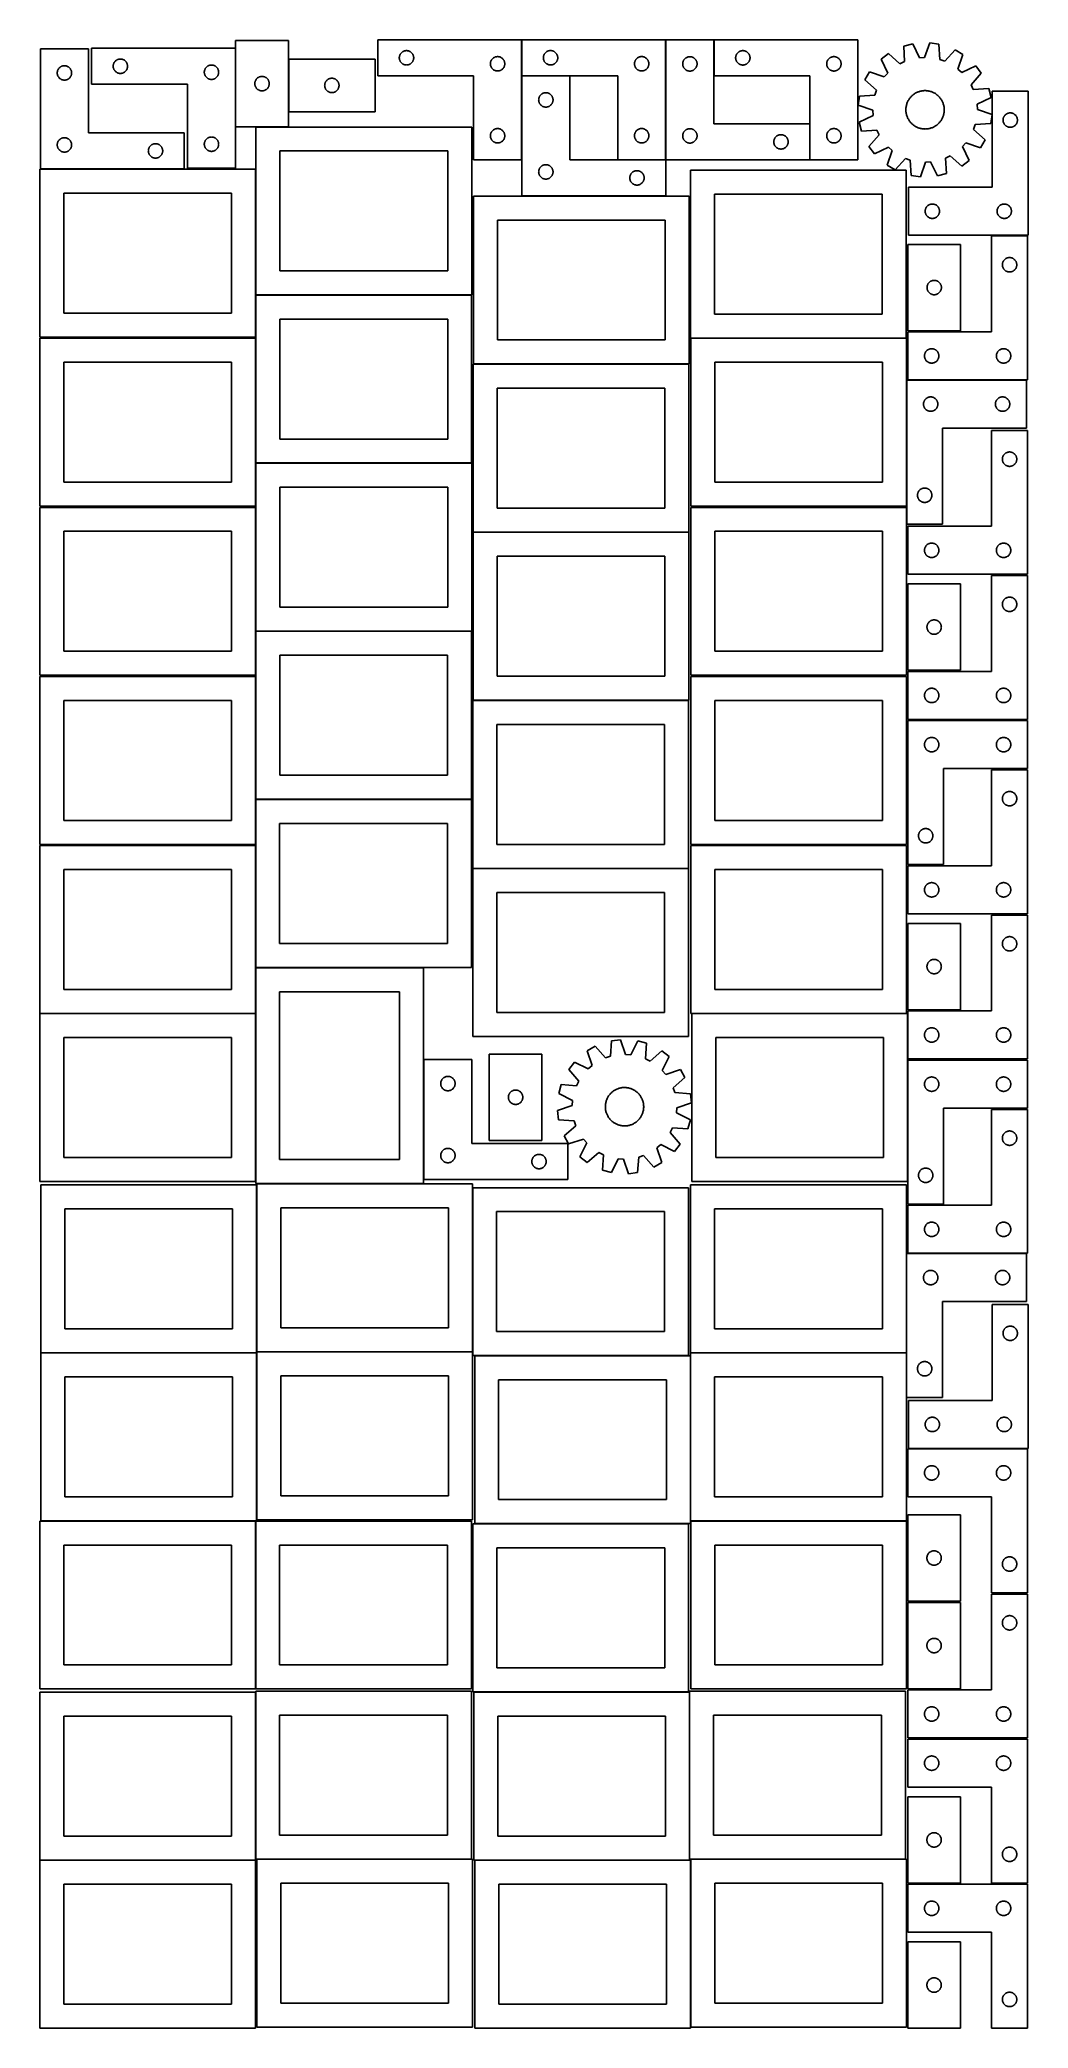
# Model space of a CAD drawing. Header units: millimetres. Extents: x 7 to 1243, y 7 to 2493.
import ezdxf

# ---------------------------------------------------------------- set-up
doc = ezdxf.new("R2010")
doc.units = ezdxf.units.MM
doc.layers.add('COMMON', color=5, linetype='CONTINUOUS', true_color=0x0000ff)
doc.layers.add('CUT', color=7, linetype='CONTINUOUS', true_color=0x000000)

msp = doc.modelspace()

# ---------------------------------------------------------------- linework, layer by layer
at = {"layer": 'COMMON'}
for p, q in [((548.748289, 1877.687415), (818.748289, 1877.687415)), ((276.620934, 1487.167665), (276.620934, 1543.079206)), ((276.620933, 1485.646669), (276.620933, 1333.079206)), ((548.463127, 1456.925094), (818.463127, 1456.925094)), ((276.620934, 1275.646669), (276.620934, 1332.879205)), ((276.720934, 1332.979205), (486.720934, 1332.979205)), ((6.520933, 1275.546668), (276.520933, 1275.546668)), ((276.620933, 1275.446668), (276.620933, 1065.446668)), ((822.320585, 1275.546668), (1091.083738, 1275.546668)), ((277.941928, 1061.283865), (277.941928, 852.604799)), ((548.141929, 1057.803964), (548.141929, 852.604799)), ((7.841928, 851.183864), (277.841928, 851.183864)), ((277.941928, 851.083864), (277.941928, 642.404798)), ((278.041929, 852.504798), (548.041929, 852.504798)), ((818.24193, 847.703964), (550.762749, 847.703964)), ((820.86275, 641.083864), (820.86275, 847.603963)), ((820.96275, 851.183864), (1090.96275, 851.183864)), ((276.520933, 640.983864), (7.841928, 640.983864)), ((276.620933, 640.883863), (276.620933, 430.883863)), ((821.083738, 640.983863), (1090.96275, 640.983863)), ((276.620933, 426.720968), (276.620933, 218.041933)), ((819.674888, 426.763861), (819.674888, 218.041933)), ((6.520933, 216.620967), (276.520933, 216.620967)), ((278.041929, 217.941932), (546.720934, 217.941932)), ((550.883737, 216.66386), (819.574888, 216.66386)), ((820.983737, 216.56386), (820.983737, 7.841932)), ((821.083738, 217.941932), (1089.774889, 217.941932))]:
    msp.add_line(p, q, dxfattribs=at)
at = {"layer": 'CUT'}
for p, q in [((251.658928, 2492.628479), (251.658928, 2384.628479)), ((317.658928, 2492.628479), (251.658928, 2492.628479)), ((317.658928, 2384.628479), (317.658928, 2492.628479)), ((609.450373, 2493.420233), (429.450373, 2493.420233)), ((429.450373, 2493.420233), (429.450373, 2448.420233)), ((609.450373, 2343.420233), (609.450373, 2493.420233)), ((789.69372, 2493.478583), (609.69372, 2493.478583)), ((609.69372, 2493.478583), (609.69372, 2448.478583)), ((789.69372, 2343.478583), (789.69372, 2493.478583)), ((850.034452, 2493.290347), (790.034452, 2493.290347)), ((790.034452, 2493.290347), (790.034452, 2343.290347)), ((850.034452, 2388.290347), (850.034452, 2493.290347)), ((1030.294642, 2493.395331), (850.294642, 2493.395331)), ((850.294642, 2493.395331), (850.294642, 2448.395331)), ((1030.294642, 2343.395331), (1030.294642, 2493.395331)), ((1098.848221, 2488.424095), (1087.682569, 2485.523463)), ((1107.345312, 2471.010254), (1098.848221, 2488.424095)), ((1120.195704, 2489.659657), (1113.764398, 2471.381782)), ((1131.621446, 2488.066582), (1120.195704, 2489.659657)), ((1132.807746, 2468.726595), (1131.621446, 2488.066582)), ((67.386167, 2481.992251), (7.386167, 2481.992251)), ((7.386167, 2481.992251), (7.386167, 2331.992251)), ((67.386167, 2376.992251), (67.386167, 2481.992251)), ((251.419367, 2482.888739), (71.419367, 2482.888739)), ((71.419367, 2482.888739), (71.419367, 2437.888739)), ((98.496363, 2461.563475), (98.592299, 2462.144552)), ((98.592299, 2462.144552), (98.726035, 2462.71811)), ((98.726035, 2462.71811), (98.896996, 2463.281694)), ((98.896996, 2463.281694), (99.104451, 2463.83289)), ((99.104451, 2463.83289), (99.347512, 2464.369337)), ((99.347512, 2464.369337), (99.625138, 2464.888739)), ((99.625138, 2464.888739), (99.93614, 2465.388871)), ((99.93614, 2465.388871), (100.279187, 2465.867592)), ((100.279187, 2465.867592), (100.652809, 2466.322851)), ((100.652809, 2466.322851), (101.055406, 2466.7527)), ((101.055406, 2466.7527), (101.485255, 2467.155297)), ((101.485255, 2467.155297), (101.940514, 2467.528919)), ((101.940514, 2467.528919), (102.419235, 2467.871965)), ((102.419235, 2467.871965), (102.919367, 2468.182968)), ((102.919367, 2468.182968), (103.438769, 2468.460594)), ((103.438769, 2468.460594), (103.975216, 2468.703655)), ((103.975216, 2468.703655), (104.526412, 2468.91111)), ((104.526412, 2468.91111), (105.089996, 2469.082071)), ((105.089996, 2469.082071), (105.663554, 2469.215806)), ((105.663554, 2469.215806), (106.244631, 2469.311743)), ((106.244631, 2469.311743), (106.830739, 2469.369469)), ((106.830739, 2469.369469), (107.419367, 2469.388739)), ((107.419367, 2469.388739), (108.007995, 2469.369469)), ((108.007995, 2469.369469), (108.594103, 2469.311743)), ((108.594103, 2469.311743), (109.17518, 2469.215806)), ((109.17518, 2469.215806), (109.748738, 2469.082071)), ((109.748738, 2469.082071), (110.312322, 2468.91111)), ((110.312322, 2468.91111), (110.863518, 2468.703655)), ((110.863518, 2468.703655), (111.399965, 2468.460594)), ((111.399965, 2468.460594), (111.919367, 2468.182968)), ((111.919367, 2468.182968), (112.419499, 2467.871965)), ((112.419499, 2467.871965), (112.89822, 2467.528919)), ((112.89822, 2467.528919), (113.353479, 2467.155297)), ((113.353479, 2467.155297), (113.783328, 2466.7527)), ((113.783328, 2466.7527), (114.185925, 2466.322851)), ((114.185925, 2466.322851), (114.559547, 2465.867592)), ((114.559547, 2465.867592), (114.902593, 2465.388871)), ((114.902593, 2465.388871), (115.213596, 2464.888739)), ((115.213596, 2464.888739), (115.491222, 2464.369337)), ((115.491222, 2464.369337), (115.734283, 2463.83289)), ((115.734283, 2463.83289), (115.941738, 2463.281694)), ((115.941738, 2463.281694), (116.112699, 2462.71811)), ((116.112699, 2462.71811), (116.246434, 2462.144552)), ((116.246434, 2462.144552), (116.342371, 2461.563475)), ((251.419367, 2332.888739), (251.419367, 2482.888739)), ((426.039973, 2469.392889), (318.039973, 2469.392889)), ((318.039973, 2469.392889), (318.039973, 2403.392889)), ((426.039973, 2403.392889), (426.039973, 2469.392889)), ((456.450373, 2470.920233), (456.469643, 2471.508861)), ((456.469643, 2470.331605), (456.450373, 2470.920233)), ((456.469643, 2471.508861), (456.527369, 2472.094969)), ((456.527369, 2469.745497), (456.469643, 2470.331605)), ((456.527369, 2472.094969), (456.623305, 2472.676046)), ((456.623305, 2469.16442), (456.527369, 2469.745497)), ((456.623305, 2472.676046), (456.75704, 2473.249604)), ((456.75704, 2468.590862), (456.623305, 2469.16442)), ((456.75704, 2473.249604), (456.928002, 2473.813188)), ((456.928002, 2468.027278), (456.75704, 2468.590862)), ((456.928002, 2473.813188), (457.135457, 2474.364384)), ((457.135457, 2467.476082), (456.928002, 2468.027278)), ((457.135457, 2474.364384), (457.378518, 2474.900831)), ((457.378518, 2466.939635), (457.135457, 2467.476082)), ((457.378518, 2474.900831), (457.656144, 2475.420233)), ((457.656144, 2466.420233), (457.378518, 2466.939635)), ((457.656144, 2475.420233), (457.967146, 2475.920365)), ((457.967146, 2465.920101), (457.656144, 2466.420233)), ((457.967146, 2475.920365), (458.310193, 2476.399086)), ((458.310193, 2465.44138), (457.967146, 2465.920101)), ((458.310193, 2476.399086), (458.683815, 2476.854345)), ((458.683815, 2464.986121), (458.310193, 2465.44138)), ((458.683815, 2476.854345), (459.086412, 2477.284194)), ((459.086412, 2464.556272), (458.683815, 2464.986121)), ((459.086412, 2477.284194), (459.51626, 2477.686791)), ((459.51626, 2464.153675), (459.086412, 2464.556272)), ((459.51626, 2477.686791), (459.97152, 2478.060413)), ((459.97152, 2463.780053), (459.51626, 2464.153675)), ((459.97152, 2478.060413), (460.450241, 2478.40346)), ((460.450241, 2463.437007), (459.97152, 2463.780053)), ((460.450241, 2478.40346), (460.950373, 2478.714462)), ((460.950373, 2463.126004), (460.450241, 2463.437007)), ((460.950373, 2478.714462), (461.469775, 2478.992088)), ((461.469775, 2462.848378), (460.950373, 2463.126004)), ((461.469775, 2478.992088), (462.006222, 2479.235149)), ((462.006222, 2462.605317), (461.469775, 2462.848378)), ((462.006222, 2479.235149), (462.557418, 2479.442604)), ((462.557418, 2462.397862), (462.006222, 2462.605317)), ((462.557418, 2479.442604), (463.121001, 2479.613565)), ((463.121001, 2462.226901), (462.557418, 2462.397862)), ((463.121001, 2479.613565), (463.69456, 2479.747301)), ((463.69456, 2462.093165), (463.121001, 2462.226901)), ((463.69456, 2479.747301), (464.275637, 2479.843237)), ((464.275637, 2461.997229), (463.69456, 2462.093165)), ((464.275637, 2479.843237), (464.861745, 2479.900963)), ((464.861745, 2479.900963), (465.450373, 2479.920233)), ((465.450373, 2479.920233), (466.039001, 2479.900963)), ((466.039001, 2479.900963), (466.625109, 2479.843237)), ((466.625109, 2479.843237), (467.206186, 2479.747301)), ((467.206186, 2462.093165), (466.625109, 2461.997229)), ((467.206186, 2479.747301), (467.779744, 2479.613565)), ((467.779744, 2462.226901), (467.206186, 2462.093165)), ((467.779744, 2479.613565), (468.343328, 2479.442604)), ((468.343328, 2462.397862), (467.779744, 2462.226901)), ((468.343328, 2479.442604), (468.894524, 2479.235149)), ((468.894524, 2462.605317), (468.343328, 2462.397862)), ((468.894524, 2479.235149), (469.430971, 2478.992088)), ((469.430971, 2462.848378), (468.894524, 2462.605317)), ((469.430971, 2478.992088), (469.950373, 2478.714462)), ((469.950373, 2463.126004), (469.430971, 2462.848378)), ((469.950373, 2478.714462), (470.450505, 2478.40346)), ((470.450505, 2463.437007), (469.950373, 2463.126004)), ((470.450505, 2478.40346), (470.929226, 2478.060413)), ((470.929226, 2463.780053), (470.450505, 2463.437007)), ((470.929226, 2478.060413), (471.384485, 2477.686791)), ((471.384485, 2464.153675), (470.929226, 2463.780053)), ((471.384485, 2477.686791), (471.814334, 2477.284194)), ((471.814334, 2464.556272), (471.384485, 2464.153675)), ((471.814334, 2477.284194), (472.216931, 2476.854345)), ((472.216931, 2464.986121), (471.814334, 2464.556272)), ((472.216931, 2476.854345), (472.590553, 2476.399086)), ((472.590553, 2465.44138), (472.216931, 2464.986121)), ((472.590553, 2476.399086), (472.933599, 2475.920365)), ((472.933599, 2465.920101), (472.590553, 2465.44138)), ((472.933599, 2475.920365), (473.244601, 2475.420233)), ((473.244601, 2466.420233), (472.933599, 2465.920101)), ((473.244601, 2475.420233), (473.522227, 2474.900831)), ((473.522227, 2466.939635), (473.244601, 2466.420233)), ((473.522227, 2474.900831), (473.765289, 2474.364384)), ((473.765289, 2467.476082), (473.522227, 2466.939635)), ((473.765289, 2474.364384), (473.972744, 2473.813188)), ((473.972744, 2468.027278), (473.765289, 2467.476082)), ((473.972744, 2473.813188), (474.143705, 2473.249604)), ((474.143705, 2468.590862), (473.972744, 2468.027278)), ((474.143705, 2473.249604), (474.27744, 2472.676046)), ((474.27744, 2469.16442), (474.143705, 2468.590862)), ((474.27744, 2472.676046), (474.373377, 2472.094969)), ((474.373377, 2469.745497), (474.27744, 2469.16442)), ((474.373377, 2472.094969), (474.431103, 2471.508861)), ((474.431103, 2470.331605), (474.373377, 2469.745497)), ((474.431103, 2471.508861), (474.450373, 2470.920233)), ((474.450373, 2470.920233), (474.431103, 2470.331605)), ((570.450373, 2463.420233), (570.469643, 2464.008861)), ((570.469643, 2462.831605), (570.450373, 2463.420233)), ((570.469643, 2464.008861), (570.527369, 2464.594969)), ((570.527369, 2462.245497), (570.469643, 2462.831605)), ((570.527369, 2464.594969), (570.623305, 2465.176046)), ((570.623305, 2461.66442), (570.527369, 2462.245497)), ((570.623305, 2465.176046), (570.75704, 2465.749604)), ((570.75704, 2465.749604), (570.928002, 2466.313188)), ((570.928002, 2466.313188), (571.135457, 2466.864384)), ((571.135457, 2466.864384), (571.378518, 2467.400831)), ((571.378518, 2467.400831), (571.656144, 2467.920233)), ((571.656144, 2467.920233), (571.967146, 2468.420365)), ((571.967146, 2468.420365), (572.310193, 2468.899086)), ((572.310193, 2468.899086), (572.683815, 2469.354345)), ((572.683815, 2469.354345), (573.086412, 2469.784194)), ((573.086412, 2469.784194), (573.51626, 2470.186791)), ((573.51626, 2470.186791), (573.97152, 2470.560413)), ((573.97152, 2470.560413), (574.450241, 2470.90346)), ((574.450241, 2470.90346), (574.950373, 2471.214462)), ((574.950373, 2471.214462), (575.469775, 2471.492088)), ((575.469775, 2471.492088), (576.006222, 2471.735149)), ((576.006222, 2471.735149), (576.557418, 2471.942604)), ((576.557418, 2471.942604), (577.121001, 2472.113565)), ((577.121001, 2472.113565), (577.69456, 2472.247301)), ((577.69456, 2472.247301), (578.275637, 2472.343237)), ((578.275637, 2472.343237), (578.861745, 2472.400963)), ((578.861745, 2472.400963), (579.450373, 2472.420233)), ((579.450373, 2472.420233), (580.039001, 2472.400963)), ((580.039001, 2472.400963), (580.625109, 2472.343237)), ((580.625109, 2472.343237), (581.206186, 2472.247301)), ((581.206186, 2472.247301), (581.779744, 2472.113565)), ((581.779744, 2472.113565), (582.343328, 2471.942604)), ((582.343328, 2471.942604), (582.894524, 2471.735149)), ((582.894524, 2471.735149), (583.430971, 2471.492088)), ((583.430971, 2471.492088), (583.950373, 2471.214462)), ((583.950373, 2471.214462), (584.450505, 2470.90346)), ((584.450505, 2470.90346), (584.929226, 2470.560413)), ((584.929226, 2470.560413), (585.384485, 2470.186791)), ((585.384485, 2470.186791), (585.814334, 2469.784194)), ((585.814334, 2469.784194), (586.216931, 2469.354345)), ((586.216931, 2469.354345), (586.590553, 2468.899086)), ((586.590553, 2468.899086), (586.933599, 2468.420365)), ((586.933599, 2468.420365), (587.244601, 2467.920233)), ((587.244601, 2467.920233), (587.522227, 2467.400831)), ((587.522227, 2467.400831), (587.765289, 2466.864384)), ((587.765289, 2466.864384), (587.972744, 2466.313188)), ((587.972744, 2466.313188), (588.143705, 2465.749604)), ((588.143705, 2465.749604), (588.27744, 2465.176046)), ((588.27744, 2465.176046), (588.373377, 2464.594969)), ((588.373377, 2462.245497), (588.27744, 2461.66442)), ((588.373377, 2464.594969), (588.431103, 2464.008861)), ((588.431103, 2462.831605), (588.373377, 2462.245497)), ((588.431103, 2464.008861), (588.450373, 2463.420233)), ((588.450373, 2463.420233), (588.431103, 2462.831605)), ((636.69372, 2470.978583), (636.71299, 2471.567211)), ((636.71299, 2470.389954), (636.69372, 2470.978583)), ((636.71299, 2471.567211), (636.770716, 2472.153318)), ((636.770716, 2469.803847), (636.71299, 2470.389954)), ((636.770716, 2472.153318), (636.866652, 2472.734396)), ((636.866652, 2469.22277), (636.770716, 2469.803847)), ((636.866652, 2472.734396), (637.000388, 2473.307954)), ((637.000388, 2468.649211), (636.866652, 2469.22277)), ((637.000388, 2473.307954), (637.171349, 2473.871538)), ((637.171349, 2468.085627), (637.000388, 2468.649211)), ((637.171349, 2473.871538), (637.378804, 2474.422734)), ((637.378804, 2467.534432), (637.171349, 2468.085627)), ((637.378804, 2474.422734), (637.621865, 2474.959181)), ((637.621865, 2466.997984), (637.378804, 2467.534432)), ((637.621865, 2474.959181), (637.899491, 2475.478583)), ((637.899491, 2466.478583), (637.621865, 2466.997984)), ((637.899491, 2475.478583), (638.210493, 2475.978715)), ((638.210493, 2465.978451), (637.899491, 2466.478583)), ((638.210493, 2475.978715), (638.55354, 2476.457435)), ((638.55354, 2465.49973), (638.210493, 2465.978451)), ((638.55354, 2476.457435), (638.927162, 2476.912695)), ((638.927162, 2465.04447), (638.55354, 2465.49973)), ((638.927162, 2476.912695), (639.329759, 2477.342544)), ((639.329759, 2464.614622), (638.927162, 2465.04447)), ((639.329759, 2477.342544), (639.759608, 2477.745141)), ((639.759608, 2464.212024), (639.329759, 2464.614622)), ((639.759608, 2477.745141), (640.214867, 2478.118763)), ((640.214867, 2463.838403), (639.759608, 2464.212024)), ((640.214867, 2478.118763), (640.693588, 2478.461809)), ((640.693588, 2463.495356), (640.214867, 2463.838403)), ((640.693588, 2478.461809), (641.19372, 2478.772811)), ((641.19372, 2463.184354), (640.693588, 2463.495356)), ((641.19372, 2478.772811), (641.713122, 2479.050437)), ((641.713122, 2462.906728), (641.19372, 2463.184354)), ((641.713122, 2479.050437), (642.249569, 2479.293498)), ((642.249569, 2462.663667), (641.713122, 2462.906728)), ((642.249569, 2479.293498), (642.800765, 2479.500954)), ((642.800765, 2462.456211), (642.249569, 2462.663667)), ((642.800765, 2479.500954), (643.364349, 2479.671915)), ((643.364349, 2462.28525), (642.800765, 2462.456211)), ((643.364349, 2479.671915), (643.937907, 2479.80565)), ((643.937907, 2462.151515), (643.364349, 2462.28525)), ((643.937907, 2479.80565), (644.518984, 2479.901586)), ((644.518984, 2462.055579), (643.937907, 2462.151515)), ((644.518984, 2479.901586), (645.105092, 2479.959313)), ((645.105092, 2479.959313), (645.69372, 2479.978583)), ((645.69372, 2479.978583), (646.282348, 2479.959313)), ((646.282348, 2479.959313), (646.868456, 2479.901586)), ((646.868456, 2479.901586), (647.449533, 2479.80565)), ((647.449533, 2462.151515), (646.868456, 2462.055579)), ((647.449533, 2479.80565), (648.023091, 2479.671915)), ((648.023091, 2462.28525), (647.449533, 2462.151515)), ((648.023091, 2479.671915), (648.586675, 2479.500954)), ((648.586675, 2462.456211), (648.023091, 2462.28525)), ((648.586675, 2479.500954), (649.137871, 2479.293498)), ((649.137871, 2462.663667), (648.586675, 2462.456211)), ((649.137871, 2479.293498), (649.674318, 2479.050437)), ((649.674318, 2462.906728), (649.137871, 2462.663667)), ((649.674318, 2479.050437), (650.19372, 2478.772811)), ((650.19372, 2463.184354), (649.674318, 2462.906728)), ((650.19372, 2478.772811), (650.693852, 2478.461809)), ((650.693852, 2463.495356), (650.19372, 2463.184354)), ((650.693852, 2478.461809), (651.172573, 2478.118763)), ((651.172573, 2463.838403), (650.693852, 2463.495356)), ((651.172573, 2478.118763), (651.627832, 2477.745141)), ((651.627832, 2464.212024), (651.172573, 2463.838403)), ((651.627832, 2477.745141), (652.057681, 2477.342544)), ((652.057681, 2464.614622), (651.627832, 2464.212024)), ((652.057681, 2477.342544), (652.460278, 2476.912695)), ((652.460278, 2465.04447), (652.057681, 2464.614622)), ((652.460278, 2476.912695), (652.8339, 2476.457435)), ((652.8339, 2465.49973), (652.460278, 2465.04447)), ((652.8339, 2476.457435), (653.176946, 2475.978715)), ((653.176946, 2465.978451), (652.8339, 2465.49973)), ((653.176946, 2475.978715), (653.487949, 2475.478583)), ((653.487949, 2466.478583), (653.176946, 2465.978451)), ((653.487949, 2475.478583), (653.765575, 2474.959181)), ((653.765575, 2466.997984), (653.487949, 2466.478583)), ((653.765575, 2474.959181), (654.008636, 2474.422734)), ((654.008636, 2467.534432), (653.765575, 2466.997984)), ((654.008636, 2474.422734), (654.216091, 2473.871538)), ((654.216091, 2468.085627), (654.008636, 2467.534432)), ((654.216091, 2473.871538), (654.387052, 2473.307954)), ((654.387052, 2468.649211), (654.216091, 2468.085627)), ((654.387052, 2473.307954), (654.520788, 2472.734396)), ((654.520788, 2469.22277), (654.387052, 2468.649211)), ((654.520788, 2472.734396), (654.616724, 2472.153318)), ((654.616724, 2469.803847), (654.520788, 2469.22277)), ((654.616724, 2472.153318), (654.67445, 2471.567211)), ((654.67445, 2470.389954), (654.616724, 2469.803847)), ((654.67445, 2471.567211), (654.69372, 2470.978583)), ((654.69372, 2470.978583), (654.67445, 2470.389954)), ((750.69372, 2463.478583), (750.71299, 2464.067211)), ((750.71299, 2462.889954), (750.69372, 2463.478583)), ((750.71299, 2464.067211), (750.770716, 2464.653318)), ((750.770716, 2462.303847), (750.71299, 2462.889954)), ((750.770716, 2464.653318), (750.866652, 2465.234396)), ((750.866652, 2461.72277), (750.770716, 2462.303847)), ((750.866652, 2465.234396), (751.000388, 2465.807954)), ((751.000388, 2465.807954), (751.171349, 2466.371538)), ((751.171349, 2466.371538), (751.378804, 2466.922734)), ((751.378804, 2466.922734), (751.621865, 2467.459181)), ((751.621865, 2467.459181), (751.899491, 2467.978583)), ((751.899491, 2467.978583), (752.210493, 2468.478715)), ((752.210493, 2468.478715), (752.55354, 2468.957435)), ((752.55354, 2468.957435), (752.927162, 2469.412695)), ((752.927162, 2469.412695), (753.329759, 2469.842544)), ((753.329759, 2469.842544), (753.759608, 2470.245141)), ((753.759608, 2470.245141), (754.214867, 2470.618763)), ((754.214867, 2470.618763), (754.693588, 2470.961809)), ((754.693588, 2470.961809), (755.19372, 2471.272811)), ((755.19372, 2471.272811), (755.713122, 2471.550437)), ((755.713122, 2471.550437), (756.249569, 2471.793498)), ((756.249569, 2471.793498), (756.800765, 2472.000954)), ((756.800765, 2472.000954), (757.364349, 2472.171915)), ((757.364349, 2472.171915), (757.937907, 2472.30565)), ((757.937907, 2472.30565), (758.518984, 2472.401586)), ((758.518984, 2472.401586), (759.105092, 2472.459313)), ((759.105092, 2472.459313), (759.69372, 2472.478583)), ((759.69372, 2472.478583), (760.282348, 2472.459313)), ((760.282348, 2472.459313), (760.868456, 2472.401586)), ((760.868456, 2472.401586), (761.449533, 2472.30565)), ((761.449533, 2472.30565), (762.023091, 2472.171915)), ((762.023091, 2472.171915), (762.586675, 2472.000954)), ((762.586675, 2472.000954), (763.137871, 2471.793498)), ((763.137871, 2471.793498), (763.674318, 2471.550437)), ((763.674318, 2471.550437), (764.19372, 2471.272811)), ((764.19372, 2471.272811), (764.693852, 2470.961809)), ((764.693852, 2470.961809), (765.172573, 2470.618763)), ((765.172573, 2470.618763), (765.627832, 2470.245141)), ((765.627832, 2470.245141), (766.057681, 2469.842544)), ((766.057681, 2469.842544), (766.460278, 2469.412695)), ((766.460278, 2469.412695), (766.8339, 2468.957435)), ((766.8339, 2468.957435), (767.176946, 2468.478715)), ((767.176946, 2468.478715), (767.487949, 2467.978583)), ((767.487949, 2467.978583), (767.765575, 2467.459181)), ((767.765575, 2467.459181), (768.008636, 2466.922734)), ((768.008636, 2466.922734), (768.216091, 2466.371538)), ((768.216091, 2466.371538), (768.387052, 2465.807954)), ((768.387052, 2465.807954), (768.520788, 2465.234396)), ((768.520788, 2465.234396), (768.616724, 2464.653318)), ((768.616724, 2462.303847), (768.520788, 2461.72277)), ((768.616724, 2464.653318), (768.67445, 2464.067211)), ((768.67445, 2462.889954), (768.616724, 2462.303847)), ((768.67445, 2464.067211), (768.69372, 2463.478583)), ((768.69372, 2463.478583), (768.67445, 2462.889954)), ((811.034452, 2463.290347), (811.053722, 2463.878975)), ((811.053722, 2462.701718), (811.034452, 2463.290347)), ((811.053722, 2463.878975), (811.111448, 2464.465082)), ((811.111448, 2462.115611), (811.053722, 2462.701718)), ((811.111448, 2464.465082), (811.207384, 2465.04616)), ((811.207384, 2461.534534), (811.111448, 2462.115611)), ((811.207384, 2465.04616), (811.341119, 2465.619718)), ((811.341119, 2465.619718), (811.512081, 2466.183302)), ((811.512081, 2466.183302), (811.719536, 2466.734498)), ((811.719536, 2466.734498), (811.962597, 2467.270945)), ((811.962597, 2467.270945), (812.240223, 2467.790347)), ((812.240223, 2467.790347), (812.551225, 2468.290479)), ((812.551225, 2468.290479), (812.894272, 2468.7692)), ((812.894272, 2468.7692), (813.267894, 2469.224459)), ((813.267894, 2469.224459), (813.670491, 2469.654308)), ((813.670491, 2469.654308), (814.100339, 2470.056905)), ((814.100339, 2470.056905), (814.555599, 2470.430527)), ((814.555599, 2470.430527), (815.03432, 2470.773573)), ((815.03432, 2470.773573), (815.534452, 2471.084575)), ((815.534452, 2471.084575), (816.053854, 2471.362201)), ((816.053854, 2471.362201), (816.590301, 2471.605262)), ((816.590301, 2471.605262), (817.141497, 2471.812718)), ((817.141497, 2471.812718), (817.70508, 2471.983679)), ((817.70508, 2471.983679), (818.278639, 2472.117414)), ((818.278639, 2472.117414), (818.859716, 2472.21335)), ((818.859716, 2472.21335), (819.445824, 2472.271077)), ((819.445824, 2472.271077), (820.034452, 2472.290347)), ((820.034452, 2472.290347), (820.62308, 2472.271077)), ((820.62308, 2472.271077), (821.209188, 2472.21335)), ((821.209188, 2472.21335), (821.790265, 2472.117414)), ((821.790265, 2472.117414), (822.363823, 2471.983679)), ((822.363823, 2471.983679), (822.927407, 2471.812718)), ((822.927407, 2471.812718), (823.478603, 2471.605262)), ((823.478603, 2471.605262), (824.01505, 2471.362201)), ((824.01505, 2471.362201), (824.534452, 2471.084575)), ((824.534452, 2471.084575), (825.034584, 2470.773573)), ((825.034584, 2470.773573), (825.513305, 2470.430527)), ((825.513305, 2470.430527), (825.968564, 2470.056905)), ((825.968564, 2470.056905), (826.398413, 2469.654308)), ((826.398413, 2469.654308), (826.80101, 2469.224459)), ((826.80101, 2469.224459), (827.174632, 2468.7692)), ((827.174632, 2468.7692), (827.517678, 2468.290479)), ((827.517678, 2468.290479), (827.82868, 2467.790347)), ((827.82868, 2467.790347), (828.106306, 2467.270945)), ((828.106306, 2467.270945), (828.349368, 2466.734498)), ((828.349368, 2466.734498), (828.556823, 2466.183302)), ((828.556823, 2466.183302), (828.727784, 2465.619718)), ((828.727784, 2465.619718), (828.861519, 2465.04616)), ((828.861519, 2465.04616), (828.957456, 2464.465082)), ((828.957456, 2462.115611), (828.861519, 2461.534534)), ((828.957456, 2464.465082), (829.015182, 2463.878975)), ((829.015182, 2462.701718), (828.957456, 2462.115611)), ((829.015182, 2463.878975), (829.034452, 2463.290347)), ((829.034452, 2463.290347), (829.015182, 2462.701718)), ((877.294642, 2470.895331), (877.313911, 2471.483959)), ((877.313911, 2470.306703), (877.294642, 2470.895331)), ((877.313911, 2471.483959), (877.371638, 2472.070066)), ((877.371638, 2469.720595), (877.313911, 2470.306703)), ((877.371638, 2472.070066), (877.467574, 2472.651144)), ((877.467574, 2469.139518), (877.371638, 2469.720595)), ((877.467574, 2472.651144), (877.601309, 2473.224702)), ((877.601309, 2468.565959), (877.467574, 2469.139518)), ((877.601309, 2473.224702), (877.77227, 2473.788286)), ((877.77227, 2468.002375), (877.601309, 2468.565959)), ((877.77227, 2473.788286), (877.979726, 2474.339482)), ((877.979726, 2467.45118), (877.77227, 2468.002375)), ((877.979726, 2474.339482), (878.222787, 2474.875929)), ((878.222787, 2466.914732), (877.979726, 2467.45118)), ((878.222787, 2474.875929), (878.500413, 2475.395331)), ((878.500413, 2466.395331), (878.222787, 2466.914732)), ((878.500413, 2475.395331), (878.811415, 2475.895463)), ((878.811415, 2465.895199), (878.500413, 2466.395331)), ((878.811415, 2475.895463), (879.154462, 2476.374184)), ((879.154462, 2465.416478), (878.811415, 2465.895199)), ((879.154462, 2476.374184), (879.528083, 2476.829443)), ((879.528083, 2464.961218), (879.154462, 2465.416478)), ((879.528083, 2476.829443), (879.930681, 2477.259292)), ((879.930681, 2464.53137), (879.528083, 2464.961218)), ((879.930681, 2477.259292), (880.360529, 2477.661889)), ((880.360529, 2464.128772), (879.930681, 2464.53137)), ((880.360529, 2477.661889), (880.815789, 2478.035511)), ((880.815789, 2463.755151), (880.360529, 2464.128772)), ((880.815789, 2478.035511), (881.29451, 2478.378557)), ((881.29451, 2463.412104), (880.815789, 2463.755151)), ((881.29451, 2478.378557), (881.794642, 2478.689559)), ((881.794642, 2463.101102), (881.29451, 2463.412104)), ((881.794642, 2478.689559), (882.314043, 2478.967185)), ((882.314043, 2462.823476), (881.794642, 2463.101102)), ((882.314043, 2478.967185), (882.850491, 2479.210246)), ((882.850491, 2462.580415), (882.314043, 2462.823476)), ((882.850491, 2479.210246), (883.401686, 2479.417702)), ((883.401686, 2462.37296), (882.850491, 2462.580415)), ((883.401686, 2479.417702), (883.96527, 2479.588663)), ((883.96527, 2462.201998), (883.401686, 2462.37296)), ((883.96527, 2479.588663), (884.538829, 2479.722398)), ((884.538829, 2462.068263), (883.96527, 2462.201998)), ((884.538829, 2479.722398), (885.119906, 2479.818334)), ((885.119906, 2479.818334), (885.706013, 2479.876061)), ((885.706013, 2479.876061), (886.294642, 2479.895331)), ((886.294642, 2479.895331), (886.88327, 2479.876061)), ((886.88327, 2479.876061), (887.469377, 2479.818334)), ((887.469377, 2479.818334), (888.050455, 2479.722398)), ((888.050455, 2479.722398), (888.624013, 2479.588663)), ((888.624013, 2462.201998), (888.050455, 2462.068263)), ((888.624013, 2479.588663), (889.187597, 2479.417702)), ((889.187597, 2462.37296), (888.624013, 2462.201998)), ((889.187597, 2479.417702), (889.738793, 2479.210246)), ((889.738793, 2462.580415), (889.187597, 2462.37296)), ((889.738793, 2479.210246), (890.27524, 2478.967185)), ((890.27524, 2462.823476), (889.738793, 2462.580415)), ((890.27524, 2478.967185), (890.794642, 2478.689559)), ((890.794642, 2463.101102), (890.27524, 2462.823476)), ((890.794642, 2478.689559), (891.294774, 2478.378557)), ((891.294774, 2463.412104), (890.794642, 2463.101102)), ((891.294774, 2478.378557), (891.773494, 2478.035511)), ((891.773494, 2463.755151), (891.294774, 2463.412104)), ((891.773494, 2478.035511), (892.228754, 2477.661889)), ((892.228754, 2464.128772), (891.773494, 2463.755151)), ((892.228754, 2477.661889), (892.658603, 2477.259292)), ((892.658603, 2464.53137), (892.228754, 2464.128772)), ((892.658603, 2477.259292), (893.0612, 2476.829443)), ((893.0612, 2464.961218), (892.658603, 2464.53137)), ((893.0612, 2476.829443), (893.434822, 2476.374184)), ((893.434822, 2465.416478), (893.0612, 2464.961218)), ((893.434822, 2476.374184), (893.777868, 2475.895463)), ((893.777868, 2465.895199), (893.434822, 2465.416478)), ((893.777868, 2475.895463), (894.08887, 2475.395331)), ((894.08887, 2466.395331), (893.777868, 2465.895199)), ((894.08887, 2475.395331), (894.366496, 2474.875929)), ((894.366496, 2466.914732), (894.08887, 2466.395331)), ((894.366496, 2474.875929), (894.609557, 2474.339482)), ((894.609557, 2467.45118), (894.366496, 2466.914732)), ((894.609557, 2474.339482), (894.817013, 2473.788286)), ((894.817013, 2468.002375), (894.609557, 2467.45118)), ((894.817013, 2473.788286), (894.987974, 2473.224702)), ((894.987974, 2468.565959), (894.817013, 2468.002375)), ((894.987974, 2473.224702), (895.121709, 2472.651144)), ((895.121709, 2469.139518), (894.987974, 2468.565959)), ((895.121709, 2472.651144), (895.217645, 2472.070066)), ((895.217645, 2469.720595), (895.121709, 2469.139518)), ((895.217645, 2472.070066), (895.275372, 2471.483959)), ((895.275372, 2470.306703), (895.217645, 2469.720595)), ((895.275372, 2471.483959), (895.294642, 2470.895331)), ((895.294642, 2470.895331), (895.275372, 2470.306703)), ((991.294642, 2463.395331), (991.313911, 2463.983959)), ((991.313911, 2462.806703), (991.294642, 2463.395331)), ((991.313911, 2463.983959), (991.371638, 2464.570066)), ((991.371638, 2462.220595), (991.313911, 2462.806703)), ((991.371638, 2464.570066), (991.467574, 2465.151144)), ((991.467574, 2461.639518), (991.371638, 2462.220595)), ((991.467574, 2465.151144), (991.601309, 2465.724702)), ((991.601309, 2465.724702), (991.77227, 2466.288286)), ((991.77227, 2466.288286), (991.979726, 2466.839482)), ((991.979726, 2466.839482), (992.222787, 2467.375929)), ((992.222787, 2467.375929), (992.500413, 2467.895331)), ((992.500413, 2467.895331), (992.811415, 2468.395463)), ((992.811415, 2468.395463), (993.154462, 2468.874184)), ((993.154462, 2468.874184), (993.528083, 2469.329443)), ((993.528083, 2469.329443), (993.930681, 2469.759292)), ((993.930681, 2469.759292), (994.360529, 2470.161889)), ((994.360529, 2470.161889), (994.815789, 2470.535511)), ((994.815789, 2470.535511), (995.29451, 2470.878557)), ((995.29451, 2470.878557), (995.794642, 2471.189559)), ((995.794642, 2471.189559), (996.314043, 2471.467185)), ((996.314043, 2471.467185), (996.850491, 2471.710246)), ((996.850491, 2471.710246), (997.401686, 2471.917702)), ((997.401686, 2471.917702), (997.96527, 2472.088663)), ((997.96527, 2472.088663), (998.538829, 2472.222398)), ((998.538829, 2472.222398), (999.119906, 2472.318334)), ((999.119906, 2472.318334), (999.706013, 2472.376061)), ((999.706013, 2472.376061), (1000.294642, 2472.395331)), ((1000.294642, 2472.395331), (1000.88327, 2472.376061)), ((1000.88327, 2472.376061), (1001.469377, 2472.318334)), ((1001.469377, 2472.318334), (1002.050455, 2472.222398)), ((1002.050455, 2472.222398), (1002.624013, 2472.088663)), ((1002.624013, 2472.088663), (1003.187597, 2471.917702)), ((1003.187597, 2471.917702), (1003.738793, 2471.710246)), ((1003.738793, 2471.710246), (1004.27524, 2471.467185)), ((1004.27524, 2471.467185), (1004.794642, 2471.189559)), ((1004.794642, 2471.189559), (1005.294774, 2470.878557)), ((1005.294774, 2470.878557), (1005.773494, 2470.535511)), ((1005.773494, 2470.535511), (1006.228754, 2470.161889)), ((1006.228754, 2470.161889), (1006.658603, 2469.759292)), ((1006.658603, 2469.759292), (1007.0612, 2469.329443)), ((1007.0612, 2469.329443), (1007.434822, 2468.874184)), ((1007.434822, 2468.874184), (1007.777868, 2468.395463)), ((1007.777868, 2468.395463), (1008.08887, 2467.895331)), ((1008.08887, 2467.895331), (1008.366496, 2467.375929)), ((1008.366496, 2467.375929), (1008.609557, 2466.839482)), ((1008.609557, 2466.839482), (1008.817013, 2466.288286)), ((1008.817013, 2466.288286), (1008.987974, 2465.724702)), ((1008.987974, 2465.724702), (1009.121709, 2465.151144)), ((1009.121709, 2465.151144), (1009.217645, 2464.570066)), ((1009.217645, 2462.220595), (1009.121709, 2461.639518)), ((1009.217645, 2464.570066), (1009.275372, 2463.983959)), ((1009.275372, 2462.806703), (1009.217645, 2462.220595)), ((1009.275372, 2463.983959), (1009.294642, 2463.395331)), ((1009.294642, 2463.395331), (1009.275372, 2462.806703)), ((1068.432896, 2476.212625), (1059.227202, 2469.259879)), ((1059.227202, 2469.259879), (1067.603992, 2451.78785)), ((1082.947173, 2463.37603), (1068.432896, 2476.212625)), ((1088.735457, 2466.175754), (1082.947173, 2463.37603)), ((1087.682569, 2485.523463), (1088.735457, 2466.175754)), ((1113.764398, 2471.381782), (1107.345312, 2471.010254)), ((1138.880385, 2466.613364), (1132.807746, 2468.726595)), ((1151.816776, 2481.038764), (1138.880385, 2466.613364)), ((1161.763142, 2475.194513), (1151.816776, 2481.038764)), ((1155.458048, 2456.872717), (1161.763142, 2475.194513)), ((28.386167, 2451.992251), (28.405437, 2452.580879)), ((28.405437, 2451.403623), (28.386167, 2451.992251)), ((28.405437, 2452.580879), (28.463163, 2453.166987)), ((28.463163, 2450.817515), (28.405437, 2451.403623)), ((28.463163, 2453.166987), (28.559099, 2453.748064)), ((28.559099, 2450.236438), (28.463163, 2450.817515)), ((28.559099, 2453.748064), (28.692834, 2454.321622)), ((28.692834, 2449.66288), (28.559099, 2450.236438)), ((28.692834, 2454.321622), (28.863796, 2454.885206)), ((28.863796, 2449.099296), (28.692834, 2449.66288)), ((28.863796, 2454.885206), (29.071251, 2455.436402)), ((29.071251, 2448.5481), (28.863796, 2449.099296)), ((29.071251, 2455.436402), (29.314312, 2455.972849)), ((29.314312, 2448.011653), (29.071251, 2448.5481)), ((29.314312, 2455.972849), (29.591938, 2456.492251)), ((29.591938, 2447.492251), (29.314312, 2448.011653)), ((29.591938, 2456.492251), (29.90294, 2456.992383)), ((29.90294, 2446.992119), (29.591938, 2447.492251)), ((29.90294, 2456.992383), (30.245987, 2457.471104)), ((30.245987, 2446.513398), (29.90294, 2446.992119)), ((30.245987, 2457.471104), (30.619609, 2457.926363)), ((30.619609, 2446.058139), (30.245987, 2446.513398)), ((30.619609, 2457.926363), (31.022206, 2458.356212)), ((31.022206, 2445.62829), (30.619609, 2446.058139)), ((31.022206, 2458.356212), (31.452055, 2458.758809)), ((31.452055, 2445.225693), (31.022206, 2445.62829)), ((31.452055, 2458.758809), (31.907314, 2459.132431)), ((31.907314, 2444.852071), (31.452055, 2445.225693)), ((31.907314, 2459.132431), (32.386035, 2459.475477)), ((32.386035, 2444.509024), (31.907314, 2444.852071)), ((32.386035, 2459.475477), (32.886167, 2459.78648)), ((32.886167, 2444.198022), (32.386035, 2444.509024)), ((32.886167, 2459.78648), (33.405569, 2460.064106)), ((33.405569, 2443.920396), (32.886167, 2444.198022)), ((33.405569, 2460.064106), (33.942016, 2460.307167)), ((33.942016, 2443.677335), (33.405569, 2443.920396)), ((33.942016, 2460.307167), (34.493212, 2460.514622)), ((34.493212, 2443.46988), (33.942016, 2443.677335)), ((34.493212, 2460.514622), (35.056796, 2460.685583)), ((35.056796, 2443.298919), (34.493212, 2443.46988)), ((35.056796, 2460.685583), (35.630354, 2460.819318)), ((35.630354, 2443.165183), (35.056796, 2443.298919)), ((35.630354, 2460.819318), (36.211431, 2460.915255)), ((36.211431, 2443.069247), (35.630354, 2443.165183)), ((36.211431, 2460.915255), (36.797539, 2460.972981)), ((36.797539, 2443.011521), (36.211431, 2443.069247)), ((36.797539, 2460.972981), (37.386167, 2460.992251)), ((37.386167, 2442.992251), (36.797539, 2443.011521)), ((37.386167, 2460.992251), (37.974795, 2460.972981)), ((37.974795, 2443.011521), (37.386167, 2442.992251)), ((37.974795, 2460.972981), (38.560903, 2460.915255)), ((38.560903, 2443.069247), (37.974795, 2443.011521)), ((38.560903, 2460.915255), (39.14198, 2460.819318)), ((39.14198, 2443.165183), (38.560903, 2443.069247)), ((39.14198, 2460.819318), (39.715538, 2460.685583)), ((39.715538, 2443.298919), (39.14198, 2443.165183)), ((39.715538, 2460.685583), (40.279122, 2460.514622)), ((40.279122, 2443.46988), (39.715538, 2443.298919)), ((40.279122, 2460.514622), (40.830318, 2460.307167)), ((40.830318, 2443.677335), (40.279122, 2443.46988)), ((40.830318, 2460.307167), (41.366765, 2460.064106)), ((41.366765, 2443.920396), (40.830318, 2443.677335)), ((41.366765, 2460.064106), (41.886167, 2459.78648)), ((41.886167, 2444.198022), (41.366765, 2443.920396)), ((41.886167, 2459.78648), (42.386299, 2459.475477)), ((42.386299, 2444.509024), (41.886167, 2444.198022)), ((42.386299, 2459.475477), (42.86502, 2459.132431)), ((42.86502, 2444.852071), (42.386299, 2444.509024)), ((42.86502, 2459.132431), (43.320279, 2458.758809)), ((43.320279, 2445.225693), (42.86502, 2444.852071)), ((43.320279, 2458.758809), (43.750128, 2458.356212)), ((43.750128, 2445.62829), (43.320279, 2445.225693)), ((43.750128, 2458.356212), (44.152725, 2457.926363)), ((44.152725, 2446.058139), (43.750128, 2445.62829)), ((44.152725, 2457.926363), (44.526347, 2457.471104)), ((44.526347, 2446.513398), (44.152725, 2446.058139)), ((44.526347, 2457.471104), (44.869393, 2456.992383)), ((44.869393, 2446.992119), (44.526347, 2446.513398)), ((44.869393, 2456.992383), (45.180396, 2456.492251)), ((45.180396, 2447.492251), (44.869393, 2446.992119)), ((45.180396, 2456.492251), (45.458022, 2455.972849)), ((45.458022, 2448.011653), (45.180396, 2447.492251)), ((45.458022, 2455.972849), (45.701083, 2455.436402)), ((45.701083, 2448.5481), (45.458022, 2448.011653)), ((45.701083, 2455.436402), (45.908538, 2454.885206)), ((45.908538, 2449.099296), (45.701083, 2448.5481)), ((45.908538, 2454.885206), (46.079499, 2454.321622)), ((46.079499, 2449.66288), (45.908538, 2449.099296)), ((46.079499, 2454.321622), (46.213234, 2453.748064)), ((46.213234, 2450.236438), (46.079499, 2449.66288)), ((46.213234, 2453.748064), (46.309171, 2453.166987)), ((46.309171, 2450.817515), (46.213234, 2450.236438)), ((46.309171, 2453.166987), (46.366897, 2452.580879)), ((46.366897, 2451.403623), (46.309171, 2450.817515)), ((46.366897, 2452.580879), (46.386167, 2451.992251)), ((46.386167, 2451.992251), (46.366897, 2451.403623)), ((71.419367, 2437.888739), (191.419367, 2437.888739)), ((98.419367, 2460.388739), (98.438637, 2460.977367)), ((98.438637, 2459.800111), (98.419367, 2460.388739)), ((98.438637, 2460.977367), (98.496363, 2461.563475)), ((98.496363, 2459.214003), (98.438637, 2459.800111)), ((98.592299, 2458.632926), (98.496363, 2459.214003)), ((98.726035, 2458.059367), (98.592299, 2458.632926)), ((98.896996, 2457.495784), (98.726035, 2458.059367)), ((99.104451, 2456.944588), (98.896996, 2457.495784)), ((99.347512, 2456.408141), (99.104451, 2456.944588)), ((99.625138, 2455.888739), (99.347512, 2456.408141)), ((99.93614, 2455.388607), (99.625138, 2455.888739)), ((100.279187, 2454.909886), (99.93614, 2455.388607)), ((100.652809, 2454.454627), (100.279187, 2454.909886)), ((101.055406, 2454.024778), (100.652809, 2454.454627)), ((101.485255, 2453.622181), (101.055406, 2454.024778)), ((101.940514, 2453.248559), (101.485255, 2453.622181)), ((102.419235, 2452.905512), (101.940514, 2453.248559)), ((102.919367, 2452.59451), (102.419235, 2452.905512)), ((103.438769, 2452.316884), (102.919367, 2452.59451)), ((103.975216, 2452.073823), (103.438769, 2452.316884)), ((104.526412, 2451.866368), (103.975216, 2452.073823)), ((105.089996, 2451.695406), (104.526412, 2451.866368)), ((105.663554, 2451.561671), (105.089996, 2451.695406)), ((106.244631, 2451.465735), (105.663554, 2451.561671)), ((106.830739, 2451.408009), (106.244631, 2451.465735)), ((107.419367, 2451.388739), (106.830739, 2451.408009)), ((108.007995, 2451.408009), (107.419367, 2451.388739)), ((108.594103, 2451.465735), (108.007995, 2451.408009)), ((109.17518, 2451.561671), (108.594103, 2451.465735)), ((109.748738, 2451.695406), (109.17518, 2451.561671)), ((110.312322, 2451.866368), (109.748738, 2451.695406)), ((110.863518, 2452.073823), (110.312322, 2451.866368)), ((111.399965, 2452.316884), (110.863518, 2452.073823)), ((111.919367, 2452.59451), (111.399965, 2452.316884)), ((112.419499, 2452.905512), (111.919367, 2452.59451)), ((112.89822, 2453.248559), (112.419499, 2452.905512)), ((113.353479, 2453.622181), (112.89822, 2453.248559)), ((113.783328, 2454.024778), (113.353479, 2453.622181)), ((114.185925, 2454.454627), (113.783328, 2454.024778)), ((114.559547, 2454.909886), (114.185925, 2454.454627)), ((114.902593, 2455.388607), (114.559547, 2454.909886)), ((115.213596, 2455.888739), (114.902593, 2455.388607)), ((115.491222, 2456.408141), (115.213596, 2455.888739)), ((115.734283, 2456.944588), (115.491222, 2456.408141)), ((115.941738, 2457.495784), (115.734283, 2456.944588)), ((116.112699, 2458.059367), (115.941738, 2457.495784)), ((116.246434, 2458.632926), (116.112699, 2458.059367)), ((116.342371, 2459.214003), (116.246434, 2458.632926)), ((116.342371, 2461.563475), (116.400097, 2460.977367)), ((116.400097, 2459.800111), (116.342371, 2459.214003)), ((116.400097, 2460.977367), (116.419367, 2460.388739)), ((116.419367, 2460.388739), (116.400097, 2459.800111)), ((191.419367, 2437.888739), (191.419367, 2332.888739)), ((212.419367, 2452.888739), (212.438637, 2453.477367)), ((212.438637, 2452.300111), (212.419367, 2452.888739)), ((212.438637, 2453.477367), (212.496363, 2454.063475)), ((212.496363, 2451.714003), (212.438637, 2452.300111)), ((212.496363, 2454.063475), (212.592299, 2454.644552)), ((212.592299, 2451.132926), (212.496363, 2451.714003)), ((212.592299, 2454.644552), (212.726035, 2455.21811)), ((212.726035, 2450.559367), (212.592299, 2451.132926)), ((212.726035, 2455.21811), (212.896996, 2455.781694)), ((212.896996, 2449.995784), (212.726035, 2450.559367)), ((212.896996, 2455.781694), (213.104451, 2456.33289)), ((213.104451, 2449.444588), (212.896996, 2449.995784)), ((213.104451, 2456.33289), (213.347512, 2456.869337)), ((213.347512, 2448.908141), (213.104451, 2449.444588)), ((213.347512, 2456.869337), (213.625138, 2457.388739)), ((213.625138, 2448.388739), (213.347512, 2448.908141)), ((213.625138, 2457.388739), (213.93614, 2457.888871)), ((213.93614, 2447.888607), (213.625138, 2448.388739)), ((213.93614, 2457.888871), (214.279187, 2458.367592)), ((214.279187, 2447.409886), (213.93614, 2447.888607)), ((214.279187, 2458.367592), (214.652809, 2458.822851)), ((214.652809, 2446.954627), (214.279187, 2447.409886)), ((214.652809, 2458.822851), (215.055406, 2459.2527)), ((215.055406, 2446.524778), (214.652809, 2446.954627)), ((215.055406, 2459.2527), (215.485255, 2459.655297)), ((215.485255, 2446.122181), (215.055406, 2446.524778)), ((215.485255, 2459.655297), (215.940514, 2460.028919)), ((215.940514, 2445.748559), (215.485255, 2446.122181)), ((215.940514, 2460.028919), (216.419235, 2460.371965)), ((216.419235, 2445.405512), (215.940514, 2445.748559)), ((216.419235, 2460.371965), (216.919367, 2460.682968)), ((216.919367, 2445.09451), (216.419235, 2445.405512)), ((216.919367, 2460.682968), (217.438769, 2460.960594)), ((217.438769, 2444.816884), (216.919367, 2445.09451)), ((217.438769, 2460.960594), (217.975216, 2461.203655)), ((217.975216, 2444.573823), (217.438769, 2444.816884)), ((217.975216, 2461.203655), (218.526412, 2461.41111)), ((218.526412, 2444.366368), (217.975216, 2444.573823)), ((218.526412, 2461.41111), (219.089996, 2461.582071)), ((219.089996, 2444.195406), (218.526412, 2444.366368)), ((219.089996, 2461.582071), (219.663554, 2461.715806)), ((219.663554, 2444.061671), (219.089996, 2444.195406)), ((219.663554, 2461.715806), (220.244631, 2461.811743)), ((220.244631, 2443.965735), (219.663554, 2444.061671)), ((220.244631, 2461.811743), (220.830739, 2461.869469)), ((220.830739, 2443.908009), (220.244631, 2443.965735)), ((220.830739, 2461.869469), (221.419367, 2461.888739)), ((221.419367, 2443.888739), (220.830739, 2443.908009)), ((221.419367, 2461.888739), (222.007995, 2461.869469)), ((222.007995, 2443.908009), (221.419367, 2443.888739)), ((222.007995, 2461.869469), (222.594103, 2461.811743)), ((222.594103, 2443.965735), (222.007995, 2443.908009)), ((222.594103, 2461.811743), (223.17518, 2461.715806)), ((223.17518, 2444.061671), (222.594103, 2443.965735)), ((223.17518, 2461.715806), (223.748738, 2461.582071)), ((223.748738, 2444.195406), (223.17518, 2444.061671)), ((223.748738, 2461.582071), (224.312322, 2461.41111)), ((224.312322, 2444.366368), (223.748738, 2444.195406)), ((224.312322, 2461.41111), (224.863518, 2461.203655)), ((224.863518, 2444.573823), (224.312322, 2444.366368)), ((224.863518, 2461.203655), (225.399965, 2460.960594)), ((225.399965, 2444.816884), (224.863518, 2444.573823)), ((225.399965, 2460.960594), (225.919367, 2460.682968)), ((225.919367, 2445.09451), (225.399965, 2444.816884)), ((225.919367, 2460.682968), (226.419499, 2460.371965)), ((226.419499, 2445.405512), (225.919367, 2445.09451)), ((226.419499, 2460.371965), (226.89822, 2460.028919)), ((226.89822, 2445.748559), (226.419499, 2445.405512)), ((226.89822, 2460.028919), (227.353479, 2459.655297)), ((227.353479, 2446.122181), (226.89822, 2445.748559)), ((227.353479, 2459.655297), (227.783328, 2459.2527)), ((227.783328, 2446.524778), (227.353479, 2446.122181)), ((227.783328, 2459.2527), (228.185925, 2458.822851)), ((228.185925, 2446.954627), (227.783328, 2446.524778)), ((228.185925, 2458.822851), (228.559547, 2458.367592)), ((228.559547, 2447.409886), (228.185925, 2446.954627)), ((228.559547, 2458.367592), (228.902593, 2457.888871)), ((228.902593, 2447.888607), (228.559547, 2447.409886)), ((228.902593, 2457.888871), (229.213596, 2457.388739)), ((229.213596, 2448.388739), (228.902593, 2447.888607)), ((229.213596, 2457.388739), (229.491222, 2456.869337)), ((229.491222, 2448.908141), (229.213596, 2448.388739)), ((229.491222, 2456.869337), (229.734283, 2456.33289)), ((229.734283, 2449.444588), (229.491222, 2448.908141)), ((229.734283, 2456.33289), (229.941738, 2455.781694)), ((229.941738, 2449.995784), (229.734283, 2449.444588)), ((229.941738, 2455.781694), (230.112699, 2455.21811)), ((230.112699, 2450.559367), (229.941738, 2449.995784)), ((230.112699, 2455.21811), (230.246434, 2454.644552)), ((230.246434, 2451.132926), (230.112699, 2450.559367)), ((230.246434, 2454.644552), (230.342371, 2454.063475)), ((230.342371, 2451.714003), (230.246434, 2451.132926)), ((230.342371, 2454.063475), (230.400097, 2453.477367)), ((230.400097, 2452.300111), (230.342371, 2451.714003)), ((230.400097, 2453.477367), (230.419367, 2452.888739)), ((230.419367, 2452.888739), (230.400097, 2452.300111)), ((275.658928, 2438.628479), (275.678197, 2439.217107)), ((275.678197, 2438.039851), (275.658928, 2438.628479)), ((275.678197, 2439.217107), (275.735924, 2439.803215)), ((275.735924, 2437.453744), (275.678197, 2438.039851)), ((275.735924, 2439.803215), (275.83186, 2440.384292)), ((275.83186, 2436.872666), (275.735924, 2437.453744)), ((275.83186, 2440.384292), (275.965595, 2440.957851)), ((275.965595, 2440.957851), (276.136556, 2441.521434)), ((276.136556, 2441.521434), (276.344012, 2442.07263)), ((276.344012, 2442.07263), (276.587073, 2442.609078)), ((276.587073, 2442.609078), (276.864699, 2443.128479)), ((276.864699, 2443.128479), (277.175701, 2443.628611)), ((277.175701, 2443.628611), (277.518748, 2444.107332)), ((277.518748, 2444.107332), (277.892369, 2444.562592)), ((277.892369, 2444.562592), (278.294967, 2444.99244)), ((278.294967, 2444.99244), (278.724815, 2445.395038)), ((278.724815, 2445.395038), (279.180075, 2445.768659)), ((279.180075, 2445.768659), (279.658796, 2446.111706)), ((279.658796, 2446.111706), (280.158928, 2446.422708)), ((280.158928, 2446.422708), (280.678329, 2446.700334)), ((280.678329, 2446.700334), (281.214777, 2446.943395)), ((281.214777, 2446.943395), (281.765972, 2447.15085)), ((281.765972, 2447.15085), (282.329556, 2447.321812)), ((282.329556, 2447.321812), (282.903115, 2447.455547)), ((282.903115, 2447.455547), (283.484192, 2447.551483)), ((283.484192, 2447.551483), (284.070299, 2447.60921)), ((284.070299, 2447.60921), (284.658928, 2447.628479)), ((284.658928, 2447.628479), (285.247556, 2447.60921)), ((285.247556, 2447.60921), (285.833663, 2447.551483)), ((285.833663, 2447.551483), (286.414741, 2447.455547)), ((286.414741, 2447.455547), (286.988299, 2447.321812)), ((286.988299, 2447.321812), (287.551883, 2447.15085)), ((287.551883, 2447.15085), (288.103079, 2446.943395)), ((288.103079, 2446.943395), (288.639526, 2446.700334)), ((288.639526, 2446.700334), (289.158928, 2446.422708)), ((289.158928, 2446.422708), (289.65906, 2446.111706)), ((289.65906, 2446.111706), (290.137781, 2445.768659)), ((290.137781, 2445.768659), (290.59304, 2445.395038)), ((290.59304, 2445.395038), (291.022889, 2444.99244)), ((291.022889, 2444.99244), (291.425486, 2444.562592)), ((291.425486, 2444.562592), (291.799108, 2444.107332)), ((291.799108, 2444.107332), (292.142154, 2443.628611)), ((292.142154, 2443.628611), (292.453156, 2443.128479)), ((292.453156, 2443.128479), (292.730782, 2442.609078)), ((292.730782, 2442.609078), (292.973843, 2442.07263)), ((292.973843, 2442.07263), (293.181299, 2441.521434)), ((293.181299, 2441.521434), (293.35226, 2440.957851)), ((293.35226, 2440.957851), (293.485995, 2440.384292)), ((293.485995, 2440.384292), (293.581931, 2439.803215)), ((293.581931, 2437.453744), (293.485995, 2436.872666)), ((293.581931, 2439.803215), (293.639658, 2439.217107)), ((293.639658, 2438.039851), (293.581931, 2437.453744)), ((293.639658, 2439.217107), (293.658928, 2438.628479)), ((293.658928, 2438.628479), (293.639658, 2438.039851)), ((363.059243, 2436.981517), (363.11697, 2437.567625)), ((363.11697, 2437.567625), (363.212906, 2438.148702)), ((363.212906, 2438.148702), (363.346641, 2438.72226)), ((363.346641, 2438.72226), (363.517602, 2439.285844)), ((363.517602, 2439.285844), (363.725058, 2439.83704)), ((363.725058, 2439.83704), (363.968119, 2440.373487)), ((363.968119, 2440.373487), (364.245745, 2440.892889)), ((364.245745, 2440.892889), (364.556747, 2441.393021)), ((364.556747, 2441.393021), (364.899793, 2441.871742)), ((364.899793, 2441.871742), (365.273415, 2442.327001)), ((365.273415, 2442.327001), (365.676012, 2442.75685)), ((365.676012, 2442.75685), (366.105861, 2443.159447)), ((366.105861, 2443.159447), (366.561121, 2443.533069)), ((366.561121, 2443.533069), (367.039841, 2443.876115)), ((367.039841, 2443.876115), (367.539973, 2444.187117)), ((367.539973, 2444.187117), (368.059375, 2444.464744)), ((368.059375, 2444.464744), (368.595823, 2444.707805)), ((368.595823, 2444.707805), (369.147018, 2444.91526)), ((369.147018, 2444.91526), (369.710602, 2445.086221)), ((369.710602, 2445.086221), (370.284161, 2445.219956)), ((370.284161, 2445.219956), (370.865238, 2445.315893)), ((370.865238, 2445.315893), (371.451345, 2445.373619)), ((371.451345, 2445.373619), (372.039973, 2445.392889)), ((372.039973, 2445.392889), (372.628602, 2445.373619)), ((372.628602, 2445.373619), (373.214709, 2445.315893)), ((373.214709, 2445.315893), (373.795786, 2445.219956)), ((373.795786, 2445.219956), (374.369345, 2445.086221)), ((374.369345, 2445.086221), (374.932929, 2444.91526)), ((374.932929, 2444.91526), (375.484124, 2444.707805)), ((375.484124, 2444.707805), (376.020572, 2444.464744)), ((376.020572, 2444.464744), (376.539973, 2444.187117)), ((376.539973, 2444.187117), (377.040106, 2443.876115)), ((377.040106, 2443.876115), (377.518826, 2443.533069)), ((377.518826, 2443.533069), (377.974086, 2443.159447)), ((377.974086, 2443.159447), (378.403934, 2442.75685)), ((378.403934, 2442.75685), (378.806532, 2442.327001)), ((378.806532, 2442.327001), (379.180153, 2441.871742)), ((379.180153, 2441.871742), (379.5232, 2441.393021)), ((379.5232, 2441.393021), (379.834202, 2440.892889)), ((379.834202, 2440.892889), (380.111828, 2440.373487)), ((380.111828, 2440.373487), (380.354889, 2439.83704)), ((380.354889, 2439.83704), (380.562345, 2439.285844)), ((380.562345, 2439.285844), (380.733306, 2438.72226)), ((380.733306, 2438.72226), (380.867041, 2438.148702)), ((380.867041, 2438.148702), (380.962977, 2437.567625)), ((380.962977, 2437.567625), (381.020704, 2436.981517)), ((429.450373, 2448.420233), (549.450373, 2448.420233)), ((464.861745, 2461.939503), (464.275637, 2461.997229)), ((465.450373, 2461.920233), (464.861745, 2461.939503)), ((466.039001, 2461.939503), (465.450373, 2461.920233)), ((466.625109, 2461.997229), (466.039001, 2461.939503)), ((549.450373, 2448.420233), (549.450373, 2343.420233)), ((570.75704, 2461.090862), (570.623305, 2461.66442)), ((570.928002, 2460.527278), (570.75704, 2461.090862)), ((571.135457, 2459.976082), (570.928002, 2460.527278)), ((571.378518, 2459.439635), (571.135457, 2459.976082)), ((571.656144, 2458.920233), (571.378518, 2459.439635)), ((571.967146, 2458.420101), (571.656144, 2458.920233)), ((572.310193, 2457.94138), (571.967146, 2458.420101)), ((572.683815, 2457.486121), (572.310193, 2457.94138)), ((573.086412, 2457.056272), (572.683815, 2457.486121)), ((573.51626, 2456.653675), (573.086412, 2457.056272)), ((573.97152, 2456.280053), (573.51626, 2456.653675)), ((574.450241, 2455.937007), (573.97152, 2456.280053)), ((574.950373, 2455.626004), (574.450241, 2455.937007)), ((575.469775, 2455.348378), (574.950373, 2455.626004)), ((576.006222, 2455.105317), (575.469775, 2455.348378)), ((576.557418, 2454.897862), (576.006222, 2455.105317)), ((577.121001, 2454.726901), (576.557418, 2454.897862)), ((577.69456, 2454.593165), (577.121001, 2454.726901)), ((578.275637, 2454.497229), (577.69456, 2454.593165)), ((578.861745, 2454.439503), (578.275637, 2454.497229)), ((579.450373, 2454.420233), (578.861745, 2454.439503)), ((580.039001, 2454.439503), (579.450373, 2454.420233)), ((580.625109, 2454.497229), (580.039001, 2454.439503)), ((581.206186, 2454.593165), (580.625109, 2454.497229)), ((581.779744, 2454.726901), (581.206186, 2454.593165)), ((582.343328, 2454.897862), (581.779744, 2454.726901)), ((582.894524, 2455.105317), (582.343328, 2454.897862)), ((583.430971, 2455.348378), (582.894524, 2455.105317)), ((583.950373, 2455.626004), (583.430971, 2455.348378)), ((584.450505, 2455.937007), (583.950373, 2455.626004)), ((584.929226, 2456.280053), (584.450505, 2455.937007)), ((585.384485, 2456.653675), (584.929226, 2456.280053)), ((585.814334, 2457.056272), (585.384485, 2456.653675)), ((586.216931, 2457.486121), (585.814334, 2457.056272)), ((586.590553, 2457.94138), (586.216931, 2457.486121)), ((586.933599, 2458.420101), (586.590553, 2457.94138)), ((587.244601, 2458.920233), (586.933599, 2458.420101)), ((587.522227, 2459.439635), (587.244601, 2458.920233)), ((587.765289, 2459.976082), (587.522227, 2459.439635)), ((587.972744, 2460.527278), (587.765289, 2459.976082)), ((588.143705, 2461.090862), (587.972744, 2460.527278)), ((588.27744, 2461.66442), (588.143705, 2461.090862)), ((609.69372, 2448.478583), (729.69372, 2448.478583)), ((669.81262, 2448.246645), (609.81262, 2448.246645)), ((609.81262, 2448.246645), (609.81262, 2298.246645)), ((645.105092, 2461.997852), (644.518984, 2462.055579)), ((645.69372, 2461.978583), (645.105092, 2461.997852)), ((646.282348, 2461.997852), (645.69372, 2461.978583)), ((646.868456, 2462.055579), (646.282348, 2461.997852)), ((669.81262, 2343.246645), (669.81262, 2448.246645)), ((729.69372, 2448.478583), (729.69372, 2343.478583)), ((751.000388, 2461.149211), (750.866652, 2461.72277)), ((751.171349, 2460.585627), (751.000388, 2461.149211)), ((751.378804, 2460.034432), (751.171349, 2460.585627)), ((751.621865, 2459.497984), (751.378804, 2460.034432)), ((751.899491, 2458.978583), (751.621865, 2459.497984)), ((752.210493, 2458.478451), (751.899491, 2458.978583)), ((752.55354, 2457.99973), (752.210493, 2458.478451)), ((752.927162, 2457.54447), (752.55354, 2457.99973)), ((753.329759, 2457.114622), (752.927162, 2457.54447)), ((753.759608, 2456.712024), (753.329759, 2457.114622)), ((754.214867, 2456.338403), (753.759608, 2456.712024)), ((754.693588, 2455.995356), (754.214867, 2456.338403)), ((755.19372, 2455.684354), (754.693588, 2455.995356)), ((755.713122, 2455.406728), (755.19372, 2455.684354)), ((756.249569, 2455.163667), (755.713122, 2455.406728)), ((756.800765, 2454.956211), (756.249569, 2455.163667)), ((757.364349, 2454.78525), (756.800765, 2454.956211)), ((757.937907, 2454.651515), (757.364349, 2454.78525)), ((758.518984, 2454.555579), (757.937907, 2454.651515)), ((759.105092, 2454.497852), (758.518984, 2454.555579)), ((759.69372, 2454.478583), (759.105092, 2454.497852)), ((760.282348, 2454.497852), (759.69372, 2454.478583)), ((760.868456, 2454.555579), (760.282348, 2454.497852)), ((761.449533, 2454.651515), (760.868456, 2454.555579)), ((762.023091, 2454.78525), (761.449533, 2454.651515)), ((762.586675, 2454.956211), (762.023091, 2454.78525)), ((763.137871, 2455.163667), (762.586675, 2454.956211)), ((763.674318, 2455.406728), (763.137871, 2455.163667)), ((764.19372, 2455.684354), (763.674318, 2455.406728)), ((764.693852, 2455.995356), (764.19372, 2455.684354)), ((765.172573, 2456.338403), (764.693852, 2455.995356)), ((765.627832, 2456.712024), (765.172573, 2456.338403)), ((766.057681, 2457.114622), (765.627832, 2456.712024)), ((766.460278, 2457.54447), (766.057681, 2457.114622)), ((766.8339, 2457.99973), (766.460278, 2457.54447)), ((767.176946, 2458.478451), (766.8339, 2457.99973)), ((767.487949, 2458.978583), (767.176946, 2458.478451)), ((767.765575, 2459.497984), (767.487949, 2458.978583)), ((768.008636, 2460.034432), (767.765575, 2459.497984)), ((768.216091, 2460.585627), (768.008636, 2460.034432)), ((768.387052, 2461.149211), (768.216091, 2460.585627)), ((768.520788, 2461.72277), (768.387052, 2461.149211)), ((811.341119, 2460.960975), (811.207384, 2461.534534)), ((811.512081, 2460.397391), (811.341119, 2460.960975)), ((811.719536, 2459.846196), (811.512081, 2460.397391)), ((811.962597, 2459.309748), (811.719536, 2459.846196)), ((812.240223, 2458.790347), (811.962597, 2459.309748)), ((812.551225, 2458.290215), (812.240223, 2458.790347)), ((812.894272, 2457.811494), (812.551225, 2458.290215)), ((813.267894, 2457.356234), (812.894272, 2457.811494)), ((813.670491, 2456.926386), (813.267894, 2457.356234)), ((814.100339, 2456.523788), (813.670491, 2456.926386)), ((814.555599, 2456.150167), (814.100339, 2456.523788)), ((815.03432, 2455.80712), (814.555599, 2456.150167)), ((815.534452, 2455.496118), (815.03432, 2455.80712)), ((816.053854, 2455.218492), (815.534452, 2455.496118)), ((816.590301, 2454.975431), (816.053854, 2455.218492)), ((817.141497, 2454.767975), (816.590301, 2454.975431)), ((817.70508, 2454.597014), (817.141497, 2454.767975)), ((818.278639, 2454.463279), (817.70508, 2454.597014)), ((818.859716, 2454.367343), (818.278639, 2454.463279)), ((819.445824, 2454.309616), (818.859716, 2454.367343)), ((820.034452, 2454.290347), (819.445824, 2454.309616)), ((820.62308, 2454.309616), (820.034452, 2454.290347)), ((821.209188, 2454.367343), (820.62308, 2454.309616)), ((821.790265, 2454.463279), (821.209188, 2454.367343)), ((822.363823, 2454.597014), (821.790265, 2454.463279)), ((822.927407, 2454.767975), (822.363823, 2454.597014)), ((823.478603, 2454.975431), (822.927407, 2454.767975)), ((824.01505, 2455.218492), (823.478603, 2454.975431)), ((824.534452, 2455.496118), (824.01505, 2455.218492)), ((825.034584, 2455.80712), (824.534452, 2455.496118)), ((825.513305, 2456.150167), (825.034584, 2455.80712)), ((825.968564, 2456.523788), (825.513305, 2456.150167)), ((826.398413, 2456.926386), (825.968564, 2456.523788)), ((826.80101, 2457.356234), (826.398413, 2456.926386)), ((827.174632, 2457.811494), (826.80101, 2457.356234)), ((827.517678, 2458.290215), (827.174632, 2457.811494)), ((827.82868, 2458.790347), (827.517678, 2458.290215)), ((828.106306, 2459.309748), (827.82868, 2458.790347)), ((828.349368, 2459.846196), (828.106306, 2459.309748)), ((828.556823, 2460.397391), (828.349368, 2459.846196)), ((828.727784, 2460.960975), (828.556823, 2460.397391)), ((828.861519, 2461.534534), (828.727784, 2460.960975)), ((850.294642, 2448.395331), (970.294642, 2448.395331)), ((885.119906, 2461.972327), (884.538829, 2462.068263)), ((885.706013, 2461.9146), (885.119906, 2461.972327)), ((886.294642, 2461.895331), (885.706013, 2461.9146)), ((886.88327, 2461.9146), (886.294642, 2461.895331)), ((887.469377, 2461.972327), (886.88327, 2461.9146)), ((888.050455, 2462.068263), (887.469377, 2461.972327)), ((970.294642, 2448.395331), (970.294642, 2343.395331)), ((991.601309, 2461.065959), (991.467574, 2461.639518)), ((991.77227, 2460.502375), (991.601309, 2461.065959)), ((991.979726, 2459.95118), (991.77227, 2460.502375)), ((992.222787, 2459.414732), (991.979726, 2459.95118)), ((992.500413, 2458.895331), (992.222787, 2459.414732)), ((992.811415, 2458.395199), (992.500413, 2458.895331)), ((993.154462, 2457.916478), (992.811415, 2458.395199)), ((993.528083, 2457.461218), (993.154462, 2457.916478)), ((993.930681, 2457.03137), (993.528083, 2457.461218)), ((994.360529, 2456.628772), (993.930681, 2457.03137)), ((994.815789, 2456.255151), (994.360529, 2456.628772)), ((995.29451, 2455.912104), (994.815789, 2456.255151)), ((995.794642, 2455.601102), (995.29451, 2455.912104)), ((996.314043, 2455.323476), (995.794642, 2455.601102)), ((996.850491, 2455.080415), (996.314043, 2455.323476)), ((997.401686, 2454.87296), (996.850491, 2455.080415)), ((997.96527, 2454.701998), (997.401686, 2454.87296)), ((998.538829, 2454.568263), (997.96527, 2454.701998)), ((999.119906, 2454.472327), (998.538829, 2454.568263)), ((999.706013, 2454.4146), (999.119906, 2454.472327)), ((1000.294642, 2454.395331), (999.706013, 2454.4146)), ((1000.88327, 2454.4146), (1000.294642, 2454.395331)), ((1001.469377, 2454.472327), (1000.88327, 2454.4146)), ((1002.050455, 2454.568263), (1001.469377, 2454.472327)), ((1002.624013, 2454.701998), (1002.050455, 2454.568263)), ((1003.187597, 2454.87296), (1002.624013, 2454.701998)), ((1003.738793, 2455.080415), (1003.187597, 2454.87296)), ((1004.27524, 2455.323476), (1003.738793, 2455.080415)), ((1004.794642, 2455.601102), (1004.27524, 2455.323476)), ((1005.294774, 2455.912104), (1004.794642, 2455.601102)), ((1005.773494, 2456.255151), (1005.294774, 2455.912104)), ((1006.228754, 2456.628772), (1005.773494, 2456.255151)), ((1006.658603, 2457.03137), (1006.228754, 2456.628772)), ((1007.0612, 2457.461218), (1006.658603, 2457.03137)), ((1007.434822, 2457.916478), (1007.0612, 2457.461218)), ((1007.777868, 2458.395199), (1007.434822, 2457.916478)), ((1008.08887, 2458.895331), (1007.777868, 2458.395199)), ((1008.366496, 2459.414732), (1008.08887, 2458.895331)), ((1008.609557, 2459.95118), (1008.366496, 2459.414732)), ((1008.817013, 2460.502375), (1008.609557, 2459.95118)), ((1008.987974, 2461.065959), (1008.817013, 2460.502375)), ((1009.121709, 2461.639518), (1008.987974, 2461.065959)), ((1045.005927, 2453.291256), (1039.161675, 2443.34489)), ((1039.161675, 2443.34489), (1053.587076, 2430.408499)), ((1063.327722, 2446.986162), (1045.005927, 2453.291256)), ((1067.603992, 2451.78785), (1063.327722, 2446.986162)), ((1160.259736, 2452.596448), (1155.458048, 2456.872717)), ((1177.731765, 2460.973237), (1160.259736, 2452.596448)), ((1171.847916, 2437.253266), (1184.684511, 2451.767543)), ((1174.64764, 2431.464982), (1171.847916, 2437.253266)), ((1184.684511, 2451.767543), (1177.731765, 2460.973237)), ((275.965595, 2436.299108), (275.83186, 2436.872666)), ((276.136556, 2435.735524), (275.965595, 2436.299108)), ((276.344012, 2435.184328), (276.136556, 2435.735524)), ((276.587073, 2434.647881), (276.344012, 2435.184328)), ((276.864699, 2434.128479), (276.587073, 2434.647881)), ((277.175701, 2433.628347), (276.864699, 2434.128479)), ((277.518748, 2433.149626), (277.175701, 2433.628347)), ((277.892369, 2432.694367), (277.518748, 2433.149626)), ((278.294967, 2432.264518), (277.892369, 2432.694367)), ((278.724815, 2431.861921), (278.294967, 2432.264518)), ((279.180075, 2431.488299), (278.724815, 2431.861921)), ((279.658796, 2431.145253), (279.180075, 2431.488299)), ((280.158928, 2430.834251), (279.658796, 2431.145253)), ((280.678329, 2430.556625), (280.158928, 2430.834251)), ((281.214777, 2430.313564), (280.678329, 2430.556625)), ((281.765972, 2430.106108), (281.214777, 2430.313564)), ((282.329556, 2429.935147), (281.765972, 2430.106108)), ((282.903115, 2429.801412), (282.329556, 2429.935147)), ((283.484192, 2429.705476), (282.903115, 2429.801412)), ((284.070299, 2429.647749), (283.484192, 2429.705476)), ((284.658928, 2429.628479), (284.070299, 2429.647749)), ((285.247556, 2429.647749), (284.658928, 2429.628479)), ((285.833663, 2429.705476), (285.247556, 2429.647749)), ((286.414741, 2429.801412), (285.833663, 2429.705476)), ((286.988299, 2429.935147), (286.414741, 2429.801412)), ((287.551883, 2430.106108), (286.988299, 2429.935147)), ((288.103079, 2430.313564), (287.551883, 2430.106108)), ((288.639526, 2430.556625), (288.103079, 2430.313564)), ((289.158928, 2430.834251), (288.639526, 2430.556625)), ((289.65906, 2431.145253), (289.158928, 2430.834251)), ((290.137781, 2431.488299), (289.65906, 2431.145253)), ((290.59304, 2431.861921), (290.137781, 2431.488299)), ((291.022889, 2432.264518), (290.59304, 2431.861921)), ((291.425486, 2432.694367), (291.022889, 2432.264518)), ((291.799108, 2433.149626), (291.425486, 2432.694367)), ((292.142154, 2433.628347), (291.799108, 2433.149626)), ((292.453156, 2434.128479), (292.142154, 2433.628347)), ((292.730782, 2434.647881), (292.453156, 2434.128479)), ((292.973843, 2435.184328), (292.730782, 2434.647881)), ((293.181299, 2435.735524), (292.973843, 2435.184328)), ((293.35226, 2436.299108), (293.181299, 2435.735524)), ((293.485995, 2436.872666), (293.35226, 2436.299108)), ((363.039973, 2436.392889), (363.059243, 2436.981517)), ((363.059243, 2435.804261), (363.039973, 2436.392889)), ((363.11697, 2435.218153), (363.059243, 2435.804261)), ((363.212906, 2434.637076), (363.11697, 2435.218153)), ((363.346641, 2434.063517), (363.212906, 2434.637076)), ((363.517602, 2433.499934), (363.346641, 2434.063517)), ((363.725058, 2432.948738), (363.517602, 2433.499934)), ((363.968119, 2432.412291), (363.725058, 2432.948738)), ((364.245745, 2431.892889), (363.968119, 2432.412291)), ((364.556747, 2431.392757), (364.245745, 2431.892889)), ((364.899793, 2430.914036), (364.556747, 2431.392757)), ((365.273415, 2430.458777), (364.899793, 2430.914036)), ((365.676012, 2430.028928), (365.273415, 2430.458777)), ((366.105861, 2429.626331), (365.676012, 2430.028928)), ((366.561121, 2429.252709), (366.105861, 2429.626331)), ((367.039841, 2428.909662), (366.561121, 2429.252709)), ((367.539973, 2428.59866), (367.039841, 2428.909662)), ((368.059375, 2428.321034), (367.539973, 2428.59866)), ((368.595823, 2428.077973), (368.059375, 2428.321034)), ((369.147018, 2427.870518), (368.595823, 2428.077973)), ((369.710602, 2427.699556), (369.147018, 2427.870518)), ((370.284161, 2427.565821), (369.710602, 2427.699556)), ((370.865238, 2427.469885), (370.284161, 2427.565821)), ((371.451345, 2427.412159), (370.865238, 2427.469885)), ((372.039973, 2427.392889), (371.451345, 2427.412159)), ((372.628602, 2427.412159), (372.039973, 2427.392889)), ((373.214709, 2427.469885), (372.628602, 2427.412159)), ((373.795786, 2427.565821), (373.214709, 2427.469885)), ((374.369345, 2427.699556), (373.795786, 2427.565821)), ((374.932929, 2427.870518), (374.369345, 2427.699556)), ((375.484124, 2428.077973), (374.932929, 2427.870518)), ((376.020572, 2428.321034), (375.484124, 2428.077973)), ((376.539973, 2428.59866), (376.020572, 2428.321034)), ((377.040106, 2428.909662), (376.539973, 2428.59866)), ((377.518826, 2429.252709), (377.040106, 2428.909662)), ((377.974086, 2429.626331), (377.518826, 2429.252709)), ((378.403934, 2430.028928), (377.974086, 2429.626331)), ((378.806532, 2430.458777), (378.403934, 2430.028928)), ((379.180153, 2430.914036), (378.806532, 2430.458777)), ((379.5232, 2431.392757), (379.180153, 2430.914036)), ((379.834202, 2431.892889), (379.5232, 2431.392757)), ((380.111828, 2432.412291), (379.834202, 2431.892889)), ((380.354889, 2432.948738), (380.111828, 2432.412291)), ((380.562345, 2433.499934), (380.354889, 2432.948738)), ((380.733306, 2434.063517), (380.562345, 2433.499934)), ((380.867041, 2434.637076), (380.733306, 2434.063517)), ((380.962977, 2435.218153), (380.867041, 2434.637076)), ((381.020704, 2435.804261), (380.962977, 2435.218153)), ((381.020704, 2436.981517), (381.039973, 2436.392889)), ((381.039973, 2436.392889), (381.020704, 2435.804261)), ((630.81262, 2418.246645), (630.831889, 2418.835274)), ((630.831889, 2417.658017), (630.81262, 2418.246645)), ((630.831889, 2418.835274), (630.889616, 2419.421381)), ((630.889616, 2417.07191), (630.831889, 2417.658017)), ((630.889616, 2419.421381), (630.985552, 2420.002458)), ((630.985552, 2416.490833), (630.889616, 2417.07191)), ((630.985552, 2420.002458), (631.119287, 2420.576017)), ((631.119287, 2415.917274), (630.985552, 2416.490833)), ((631.119287, 2420.576017), (631.290248, 2421.139601)), ((631.290248, 2415.35369), (631.119287, 2415.917274)), ((631.290248, 2421.139601), (631.497704, 2421.690796)), ((631.497704, 2414.802495), (631.290248, 2415.35369)), ((631.497704, 2421.690796), (631.740765, 2422.227244)), ((631.740765, 2414.266047), (631.497704, 2414.802495)), ((631.740765, 2422.227244), (632.018391, 2422.746645)), ((632.018391, 2413.746645), (631.740765, 2414.266047)), ((632.018391, 2422.746645), (632.329393, 2423.246778)), ((632.329393, 2413.246513), (632.018391, 2413.746645)), ((632.329393, 2423.246778), (632.672439, 2423.725498)), ((632.672439, 2412.767793), (632.329393, 2413.246513)), ((632.672439, 2423.725498), (633.046061, 2424.180758)), ((633.046061, 2412.312533), (632.672439, 2412.767793)), ((633.046061, 2424.180758), (633.448659, 2424.610607)), ((633.448659, 2424.610607), (633.878507, 2425.013204)), ((633.878507, 2425.013204), (634.333767, 2425.386826)), ((634.333767, 2425.386826), (634.812487, 2425.729872)), ((634.812487, 2425.729872), (635.31262, 2426.040874)), ((635.31262, 2426.040874), (635.832021, 2426.3185)), ((635.832021, 2426.3185), (636.368469, 2426.561561)), ((636.368469, 2426.561561), (636.919664, 2426.769017)), ((636.919664, 2426.769017), (637.483248, 2426.939978)), ((637.483248, 2426.939978), (638.056807, 2427.073713)), ((638.056807, 2427.073713), (638.637884, 2427.169649)), ((638.637884, 2427.169649), (639.223991, 2427.227376)), ((639.223991, 2427.227376), (639.81262, 2427.246645)), ((639.81262, 2427.246645), (640.401248, 2427.227376)), ((640.401248, 2427.227376), (640.987355, 2427.169649)), ((640.987355, 2427.169649), (641.568432, 2427.073713)), ((641.568432, 2427.073713), (642.141991, 2426.939978)), ((642.141991, 2426.939978), (642.705575, 2426.769017)), ((642.705575, 2426.769017), (643.25677, 2426.561561)), ((643.25677, 2426.561561), (643.793218, 2426.3185)), ((643.793218, 2426.3185), (644.31262, 2426.040874)), ((644.31262, 2426.040874), (644.812752, 2425.729872)), ((644.812752, 2425.729872), (645.291472, 2425.386826)), ((645.291472, 2425.386826), (645.746732, 2425.013204)), ((645.746732, 2425.013204), (646.176581, 2424.610607)), ((646.176581, 2424.610607), (646.579178, 2424.180758)), ((646.579178, 2424.180758), (646.9528, 2423.725498)), ((646.9528, 2412.767793), (646.579178, 2412.312533)), ((646.9528, 2423.725498), (647.295846, 2423.246778)), ((647.295846, 2413.246513), (646.9528, 2412.767793)), ((647.295846, 2423.246778), (647.606848, 2422.746645)), ((647.606848, 2413.746645), (647.295846, 2413.246513)), ((647.606848, 2422.746645), (647.884474, 2422.227244)), ((647.884474, 2414.266047), (647.606848, 2413.746645)), ((647.884474, 2422.227244), (648.127535, 2421.690796)), ((648.127535, 2414.802495), (647.884474, 2414.266047)), ((648.127535, 2421.690796), (648.334991, 2421.139601)), ((648.334991, 2415.35369), (648.127535, 2414.802495)), ((648.334991, 2421.139601), (648.505952, 2420.576017)), ((648.505952, 2415.917274), (648.334991, 2415.35369)), ((648.505952, 2420.576017), (648.639687, 2420.002458)), ((648.639687, 2416.490833), (648.505952, 2415.917274)), ((648.639687, 2420.002458), (648.735623, 2419.421381)), ((648.735623, 2417.07191), (648.639687, 2416.490833)), ((648.735623, 2419.421381), (648.79335, 2418.835274)), ((648.79335, 2417.658017), (648.735623, 2417.07191)), ((648.79335, 2418.835274), (648.81262, 2418.246645)), ((648.81262, 2418.246645), (648.79335, 2417.658017)), ((1032.133857, 2423.14956), (1030.540782, 2411.723818)), ((1051.473845, 2424.33586), (1032.133857, 2423.14956)), ((1053.587076, 2430.408499), (1051.473845, 2424.33586)), ((1091.144641, 2412.041114), (1091.415885, 2412.981923)), ((1091.415885, 2412.981923), (1091.725278, 2413.910885)), ((1091.725278, 2413.910885), (1092.072305, 2414.826455)), ((1092.072305, 2414.826455), (1092.456388, 2415.727108)), ((1092.456388, 2415.727108), (1092.876887, 2416.611345)), ((1092.876887, 2416.611345), (1093.333103, 2417.477695)), ((1093.333103, 2417.477695), (1093.824277, 2418.324715)), ((1093.824277, 2418.324715), (1094.34959, 2419.150997)), ((1094.34959, 2419.150997), (1094.90817, 2419.955163)), ((1094.90817, 2419.955163), (1095.499085, 2420.735877)), ((1095.499085, 2420.735877), (1096.121353, 2421.491839)), ((1096.121353, 2421.491839), (1096.773937, 2422.22179)), ((1096.773937, 2422.22179), (1097.455753, 2422.924516)), ((1097.455753, 2422.924516), (1098.165663, 2423.598846)), ((1098.165663, 2423.598846), (1098.902489, 2424.243659)), ((1098.902489, 2424.243659), (1099.665002, 2424.857882)), ((1099.665002, 2424.857882), (1100.451933, 2425.440491)), ((1100.451933, 2425.440491), (1101.261974, 2425.990518)), ((1101.261974, 2425.990518), (1102.093775, 2426.507046)), ((1102.093775, 2426.507046), (1102.945953, 2426.989217)), ((1102.945953, 2426.989217), (1103.817088, 2427.436228)), ((1103.817088, 2427.436228), (1104.705731, 2427.847334)), ((1104.705731, 2427.847334), (1105.610404, 2428.221851)), ((1105.610404, 2428.221851), (1106.529599, 2428.559156)), ((1106.529599, 2428.559156), (1107.461788, 2428.858688)), ((1107.461788, 2428.858688), (1108.405418, 2429.119948)), ((1108.405418, 2429.119948), (1109.35892, 2429.342502)), ((1109.35892, 2429.342502), (1110.320705, 2429.525978)), ((1110.320705, 2429.525978), (1111.289174, 2429.670071)), ((1111.289174, 2429.670071), (1112.262715, 2429.774542)), ((1112.262715, 2429.774542), (1113.239706, 2429.839217)), ((1113.239706, 2429.839217), (1114.218523, 2429.863988)), ((1114.218523, 2429.863988), (1115.197535, 2429.848814)), ((1115.197535, 2429.848814), (1116.175113, 2429.79372)), ((1116.175113, 2429.79372), (1117.149631, 2429.698798)), ((1117.149631, 2429.698798), (1118.119466, 2429.564205)), ((1118.119466, 2429.564205), (1119.083004, 2429.390167)), ((1119.083004, 2429.390167), (1120.038642, 2429.176971)), ((1120.038642, 2429.176971), (1120.984788, 2428.924974)), ((1120.984788, 2428.924974), (1121.919868, 2428.634595)), ((1121.919868, 2428.634595), (1122.842326, 2428.306317)), ((1122.842326, 2428.306317), (1123.750626, 2427.940686)), ((1123.750626, 2427.940686), (1124.643257, 2427.538312)), ((1124.643257, 2427.538312), (1125.518733, 2427.099863)), ((1125.518733, 2427.099863), (1126.375596, 2426.626069)), ((1126.375596, 2426.626069), (1127.212421, 2426.11772)), ((1127.212421, 2426.11772), (1128.027815, 2425.575661)), ((1128.027815, 2425.575661), (1128.82042, 2425.000794)), ((1128.82042, 2425.000794), (1129.588918, 2424.394076)), ((1129.588918, 2424.394076), (1130.332029, 2423.756517)), ((1130.332029, 2423.756517), (1131.048516, 2423.089178)), ((1131.048516, 2423.089178), (1131.737188, 2422.39317)), ((1131.737188, 2422.39317), (1132.396897, 2421.669652)), ((1132.396897, 2421.669652), (1133.026545, 2420.919827)), ((1133.026545, 2420.919827), (1133.625086, 2420.144943)), ((1133.625086, 2420.144943), (1134.191522, 2419.346291)), ((1134.191522, 2419.346291), (1134.72491, 2418.525199)), ((1134.72491, 2418.525199), (1135.224364, 2417.683035)), ((1135.224364, 2417.683035), (1135.689051, 2416.821199)), ((1135.689051, 2416.821199), (1136.118199, 2415.941126)), ((1136.118199, 2415.941126), (1136.511092, 2415.044282)), ((1136.511092, 2415.044282), (1136.867078, 2414.132158)), ((1136.867078, 2414.132158), (1137.185563, 2413.206274)), ((1137.185563, 2413.206274), (1137.466017, 2412.268169)), ((1193.995349, 2432.51787), (1174.64764, 2431.464982)), ((1179.48214, 2412.855127), (1196.895981, 2421.352218)), ((1179.853668, 2406.436041), (1179.48214, 2412.855127)), ((1196.895981, 2421.352218), (1193.995349, 2432.51787)), ((1243.457287, 2429.034976), (1198.457287, 2429.034976)), ((1198.457287, 2429.034976), (1198.457287, 2309.034976)), ((1243.457287, 2249.034976), (1243.457287, 2429.034976)), ((318.039973, 2403.392889), (426.039973, 2403.392889)), ((633.448659, 2411.882684), (633.046061, 2412.312533)), ((633.878507, 2411.480087), (633.448659, 2411.882684)), ((634.333767, 2411.106465), (633.878507, 2411.480087)), ((634.812487, 2410.763419), (634.333767, 2411.106465)), ((635.31262, 2410.452417), (634.812487, 2410.763419)), ((635.832021, 2410.174791), (635.31262, 2410.452417)), ((636.368469, 2409.93173), (635.832021, 2410.174791)), ((636.919664, 2409.724274), (636.368469, 2409.93173)), ((637.483248, 2409.553313), (636.919664, 2409.724274)), ((638.056807, 2409.419578), (637.483248, 2409.553313)), ((638.637884, 2409.323642), (638.056807, 2409.419578)), ((639.223991, 2409.265915), (638.637884, 2409.323642)), ((639.81262, 2409.246645), (639.223991, 2409.265915)), ((640.401248, 2409.265915), (639.81262, 2409.246645)), ((640.987355, 2409.323642), (640.401248, 2409.265915)), ((641.568432, 2409.419578), (640.987355, 2409.323642)), ((642.141991, 2409.553313), (641.568432, 2409.419578)), ((642.705575, 2409.724274), (642.141991, 2409.553313)), ((643.25677, 2409.93173), (642.705575, 2409.724274)), ((643.793218, 2410.174791), (643.25677, 2409.93173)), ((644.31262, 2410.452417), (643.793218, 2410.174791)), ((644.812752, 2410.763419), (644.31262, 2410.452417)), ((645.291472, 2411.106465), (644.812752, 2410.763419)), ((645.746732, 2411.480087), (645.291472, 2411.106465)), ((646.176581, 2411.882684), (645.746732, 2411.480087)), ((646.579178, 2412.312533), (646.176581, 2411.882684)), ((970.034452, 2388.290347), (850.034452, 2388.290347)), ((970.034452, 2343.290347), (970.034452, 2388.290347)), ((1030.540782, 2411.723818), (1048.818657, 2405.292512)), ((1049.190185, 2398.873426), (1031.776344, 2390.376335)), ((1031.776344, 2390.376335), (1034.676977, 2379.210683)), ((1048.818657, 2405.292512), (1049.190185, 2398.873426)), ((1090.339045, 2406.23622), (1090.374186, 2407.214719)), ((1090.343844, 2405.257102), (1090.339045, 2406.23622)), ((1090.388577, 2404.278995), (1090.343844, 2405.257102)), ((1090.374186, 2407.214719), (1090.44921, 2408.19097)), ((1090.473167, 2403.303526), (1090.388577, 2404.278995)), ((1090.44921, 2408.19097), (1090.563991, 2409.163349)), ((1090.597475, 2402.332319), (1090.473167, 2403.303526)), ((1090.563991, 2409.163349), (1090.718339, 2410.130237)), ((1090.761294, 2401.366991), (1090.597475, 2402.332319)), ((1090.718339, 2410.130237), (1090.911996, 2411.090024)), ((1090.964351, 2400.409148), (1090.761294, 2401.366991)), ((1090.911996, 2411.090024), (1091.144641, 2412.041114)), ((1091.206308, 2399.460384), (1090.964351, 2400.409148)), ((1091.486763, 2398.52228), (1091.206308, 2399.460384)), ((1091.805248, 2397.596395), (1091.486763, 2398.52228)), ((1092.161233, 2396.684271), (1091.805248, 2397.596395)), ((1092.554126, 2395.787427), (1092.161233, 2396.684271)), ((1092.983274, 2394.907354), (1092.554126, 2395.787427)), ((1093.447961, 2394.045519), (1092.983274, 2394.907354)), ((1093.947415, 2393.203354), (1093.447961, 2394.045519)), ((1094.480803, 2392.382262), (1093.947415, 2393.203354)), ((1095.047239, 2391.58361), (1094.480803, 2392.382262)), ((1095.64578, 2390.808726), (1095.047239, 2391.58361)), ((1096.275429, 2390.058901), (1095.64578, 2390.808726)), ((1096.935138, 2389.335383), (1096.275429, 2390.058901)), ((1097.623809, 2388.639375), (1096.935138, 2389.335383)), ((1098.340296, 2387.972036), (1097.623809, 2388.639375)), ((1099.083407, 2387.334477), (1098.340296, 2387.972036)), ((1129.769837, 2387.484894), (1129.007324, 2386.870672)), ((1130.506662, 2388.129707), (1129.769837, 2387.484894)), ((1131.216573, 2388.804038), (1130.506662, 2388.129707)), ((1131.898388, 2389.506763), (1131.216573, 2388.804038)), ((1132.550972, 2390.236714), (1131.898388, 2389.506763)), ((1133.17324, 2390.992676), (1132.550972, 2390.236714)), ((1133.764156, 2391.77339), (1133.17324, 2390.992676)), ((1134.322735, 2392.577557), (1133.764156, 2391.77339)), ((1134.848049, 2393.403838), (1134.322735, 2392.577557)), ((1135.339222, 2394.250858), (1134.848049, 2393.403838)), ((1135.795438, 2395.117208), (1135.339222, 2394.250858)), ((1136.215938, 2396.001445), (1135.795438, 2395.117208)), ((1136.60002, 2396.902098), (1136.215938, 2396.001445)), ((1136.947047, 2397.817668), (1136.60002, 2396.902098)), ((1137.25644, 2398.74663), (1136.947047, 2397.817668)), ((1137.527684, 2399.687439), (1137.25644, 2398.74663)), ((1137.466017, 2412.268169), (1137.707974, 2411.319405)), ((1137.760329, 2400.638529), (1137.527684, 2399.687439)), ((1137.707974, 2411.319405), (1137.911031, 2410.361563)), ((1137.953986, 2401.598316), (1137.760329, 2400.638529)), ((1137.911031, 2410.361563), (1138.07485, 2409.396234)), ((1138.108334, 2402.565204), (1137.953986, 2401.598316)), ((1138.07485, 2409.396234), (1138.199158, 2408.425028)), ((1138.223115, 2403.537583), (1138.108334, 2402.565204)), ((1138.199158, 2408.425028), (1138.283749, 2407.449559)), ((1138.298139, 2404.513834), (1138.223115, 2403.537583)), ((1138.283749, 2407.449559), (1138.328481, 2406.471451)), ((1138.33328, 2405.492333), (1138.298139, 2404.513834)), ((1138.328481, 2406.471451), (1138.33328, 2405.492333)), ((1177.198481, 2387.392694), (1196.538468, 2388.578994)), ((1198.131543, 2400.004736), (1179.853668, 2406.436041)), ((1196.538468, 2388.578994), (1198.131543, 2400.004736)), ((1211.957287, 2393.034976), (1211.976557, 2393.623604)), ((1211.976557, 2392.446348), (1211.957287, 2393.034976)), ((1211.976557, 2393.623604), (1212.034284, 2394.209712)), ((1212.034284, 2391.860241), (1211.976557, 2392.446348)), ((1212.034284, 2394.209712), (1212.13022, 2394.790789)), ((1212.13022, 2391.279163), (1212.034284, 2391.860241)), ((1212.13022, 2394.790789), (1212.263955, 2395.364348)), ((1212.263955, 2390.705605), (1212.13022, 2391.279163)), ((1212.263955, 2395.364348), (1212.434916, 2395.927932)), ((1212.434916, 2390.142021), (1212.263955, 2390.705605)), ((1212.434916, 2395.927932), (1212.642372, 2396.479127)), ((1212.642372, 2389.590825), (1212.434916, 2390.142021)), ((1212.642372, 2396.479127), (1212.885433, 2397.015575)), ((1212.885433, 2389.054378), (1212.642372, 2389.590825)), ((1212.885433, 2397.015575), (1213.163059, 2397.534976)), ((1213.163059, 2388.534976), (1212.885433, 2389.054378)), ((1213.163059, 2397.534976), (1213.474061, 2398.035108)), ((1213.474061, 2388.034844), (1213.163059, 2388.534976)), ((1213.474061, 2398.035108), (1213.817107, 2398.513829)), ((1213.817107, 2387.556123), (1213.474061, 2388.034844)), ((1213.817107, 2398.513829), (1214.190729, 2398.969089)), ((1214.190729, 2387.100864), (1213.817107, 2387.556123)), ((1214.190729, 2398.969089), (1214.593326, 2399.398937)), ((1214.593326, 2399.398937), (1215.023175, 2399.801535)), ((1215.023175, 2399.801535), (1215.478435, 2400.175156)), ((1215.478435, 2400.175156), (1215.957155, 2400.518203)), ((1215.957155, 2400.518203), (1216.457287, 2400.829205)), ((1216.457287, 2400.829205), (1216.976689, 2401.106831)), ((1216.976689, 2401.106831), (1217.513137, 2401.349892)), ((1217.513137, 2401.349892), (1218.064332, 2401.557347)), ((1218.064332, 2401.557347), (1218.627916, 2401.728309)), ((1218.627916, 2401.728309), (1219.201475, 2401.862044)), ((1219.201475, 2401.862044), (1219.782552, 2401.95798)), ((1219.782552, 2401.95798), (1220.368659, 2402.015707)), ((1220.368659, 2402.015707), (1220.957287, 2402.034976)), ((1220.957287, 2402.034976), (1221.545916, 2402.015707)), ((1221.545916, 2402.015707), (1222.132023, 2401.95798)), ((1222.132023, 2401.95798), (1222.7131, 2401.862044)), ((1222.7131, 2401.862044), (1223.286659, 2401.728309)), ((1223.286659, 2401.728309), (1223.850243, 2401.557347)), ((1223.850243, 2401.557347), (1224.401438, 2401.349892)), ((1224.401438, 2401.349892), (1224.937886, 2401.106831)), ((1224.937886, 2401.106831), (1225.457287, 2400.829205)), ((1225.457287, 2400.829205), (1225.95742, 2400.518203)), ((1225.95742, 2400.518203), (1226.43614, 2400.175156)), ((1226.43614, 2400.175156), (1226.8914, 2399.801535)), ((1226.8914, 2399.801535), (1227.321249, 2399.398937)), ((1227.321249, 2399.398937), (1227.723846, 2398.969089)), ((1227.723846, 2398.969089), (1228.097468, 2398.513829)), ((1228.097468, 2387.556123), (1227.723846, 2387.100864)), ((1228.097468, 2398.513829), (1228.440514, 2398.035108)), ((1228.440514, 2388.034844), (1228.097468, 2387.556123)), ((1228.440514, 2398.035108), (1228.751516, 2397.534976)), ((1228.751516, 2388.534976), (1228.440514, 2388.034844)), ((1228.751516, 2397.534976), (1229.029142, 2397.015575)), ((1229.029142, 2389.054378), (1228.751516, 2388.534976)), ((1229.029142, 2397.015575), (1229.272203, 2396.479127)), ((1229.272203, 2389.590825), (1229.029142, 2389.054378)), ((1229.272203, 2396.479127), (1229.479659, 2395.927932)), ((1229.479659, 2390.142021), (1229.272203, 2389.590825)), ((1229.479659, 2395.927932), (1229.65062, 2395.364348)), ((1229.65062, 2390.705605), (1229.479659, 2390.142021)), ((1229.65062, 2395.364348), (1229.784355, 2394.790789)), ((1229.784355, 2391.279163), (1229.65062, 2390.705605)), ((1229.784355, 2394.790789), (1229.880291, 2394.209712)), ((1229.880291, 2391.860241), (1229.784355, 2391.279163)), ((1229.880291, 2394.209712), (1229.938018, 2393.623604)), ((1229.938018, 2392.446348), (1229.880291, 2391.860241)), ((1229.938018, 2393.623604), (1229.957287, 2393.034976)), ((1229.957287, 2393.034976), (1229.938018, 2392.446348)), ((28.405437, 2362.580879), (28.463163, 2363.166987)), ((28.463163, 2363.166987), (28.559099, 2363.748064)), ((28.559099, 2363.748064), (28.692834, 2364.321622)), ((28.692834, 2364.321622), (28.863796, 2364.885206)), ((28.863796, 2364.885206), (29.071251, 2365.436402)), ((29.071251, 2365.436402), (29.314312, 2365.972849)), ((29.314312, 2365.972849), (29.591938, 2366.492251)), ((29.591938, 2366.492251), (29.90294, 2366.992383)), ((29.90294, 2366.992383), (30.245987, 2367.471104)), ((30.245987, 2367.471104), (30.619609, 2367.926363)), ((30.619609, 2367.926363), (31.022206, 2368.356212)), ((31.022206, 2368.356212), (31.452055, 2368.758809)), ((31.452055, 2368.758809), (31.907314, 2369.132431)), ((31.907314, 2369.132431), (32.386035, 2369.475477)), ((32.386035, 2369.475477), (32.886167, 2369.78648)), ((32.886167, 2369.78648), (33.405569, 2370.064106)), ((33.405569, 2370.064106), (33.942016, 2370.307167)), ((33.942016, 2370.307167), (34.493212, 2370.514622)), ((34.493212, 2370.514622), (35.056796, 2370.685583)), ((35.056796, 2370.685583), (35.630354, 2370.819318)), ((35.630354, 2370.819318), (36.211431, 2370.915255)), ((36.211431, 2370.915255), (36.797539, 2370.972981)), ((36.797539, 2370.972981), (37.386167, 2370.992251)), ((37.386167, 2370.992251), (37.974795, 2370.972981)), ((37.974795, 2370.972981), (38.560903, 2370.915255)), ((38.560903, 2370.915255), (39.14198, 2370.819318)), ((39.14198, 2370.819318), (39.715538, 2370.685583)), ((39.715538, 2370.685583), (40.279122, 2370.514622)), ((40.279122, 2370.514622), (40.830318, 2370.307167)), ((40.830318, 2370.307167), (41.366765, 2370.064106)), ((41.366765, 2370.064106), (41.886167, 2369.78648)), ((41.886167, 2369.78648), (42.386299, 2369.475477)), ((42.386299, 2369.475477), (42.86502, 2369.132431)), ((42.86502, 2369.132431), (43.320279, 2368.758809)), ((43.320279, 2368.758809), (43.750128, 2368.356212)), ((43.750128, 2368.356212), (44.152725, 2367.926363)), ((44.152725, 2367.926363), (44.526347, 2367.471104)), ((44.526347, 2367.471104), (44.869393, 2366.992383)), ((44.869393, 2366.992383), (45.180396, 2366.492251)), ((45.180396, 2366.492251), (45.458022, 2365.972849)), ((45.458022, 2365.972849), (45.701083, 2365.436402)), ((45.701083, 2365.436402), (45.908538, 2364.885206)), ((45.908538, 2364.885206), (46.079499, 2364.321622)), ((46.079499, 2364.321622), (46.213234, 2363.748064)), ((46.213234, 2363.748064), (46.309171, 2363.166987)), ((46.309171, 2363.166987), (46.366897, 2362.580879)), ((187.386167, 2376.992251), (67.386167, 2376.992251)), ((147.405569, 2362.564106), (147.942016, 2362.807167)), ((147.942016, 2362.807167), (148.493212, 2363.014622)), ((148.493212, 2363.014622), (149.056796, 2363.185583)), ((149.056796, 2363.185583), (149.630354, 2363.319318)), ((149.630354, 2363.319318), (150.211431, 2363.415255)), ((150.211431, 2363.415255), (150.797539, 2363.472981)), ((150.797539, 2363.472981), (151.386167, 2363.492251)), ((151.386167, 2363.492251), (151.974795, 2363.472981)), ((151.974795, 2363.472981), (152.560903, 2363.415255)), ((152.560903, 2363.415255), (153.14198, 2363.319318)), ((153.14198, 2363.319318), (153.715538, 2363.185583)), ((153.715538, 2363.185583), (154.279122, 2363.014622)), ((154.279122, 2363.014622), (154.830318, 2362.807167)), ((154.830318, 2362.807167), (155.366765, 2362.564106)), ((187.386167, 2331.992251), (187.386167, 2376.992251)), ((212.419367, 2362.888739), (212.438637, 2363.477367)), ((212.438637, 2362.300111), (212.419367, 2362.888739)), ((212.438637, 2363.477367), (212.496363, 2364.063475)), ((212.496363, 2364.063475), (212.592299, 2364.644552)), ((212.592299, 2364.644552), (212.726035, 2365.21811)), ((212.726035, 2365.21811), (212.896996, 2365.781694)), ((212.896996, 2365.781694), (213.104451, 2366.33289)), ((213.104451, 2366.33289), (213.347512, 2366.869337)), ((213.347512, 2366.869337), (213.625138, 2367.388739)), ((213.625138, 2367.388739), (213.93614, 2367.888871)), ((213.93614, 2367.888871), (214.279187, 2368.367592)), ((214.279187, 2368.367592), (214.652809, 2368.822851)), ((214.652809, 2368.822851), (215.055406, 2369.2527)), ((215.055406, 2369.2527), (215.485255, 2369.655297)), ((215.485255, 2369.655297), (215.940514, 2370.028919)), ((215.940514, 2370.028919), (216.419235, 2370.371965)), ((216.419235, 2370.371965), (216.919367, 2370.682968)), ((216.919367, 2370.682968), (217.438769, 2370.960594)), ((217.438769, 2370.960594), (217.975216, 2371.203655)), ((217.975216, 2371.203655), (218.526412, 2371.41111)), ((218.526412, 2371.41111), (219.089996, 2371.582071)), ((219.089996, 2371.582071), (219.663554, 2371.715806)), ((219.663554, 2371.715806), (220.244631, 2371.811743)), ((220.244631, 2371.811743), (220.830739, 2371.869469)), ((220.830739, 2371.869469), (221.419367, 2371.888739)), ((221.419367, 2371.888739), (222.007995, 2371.869469)), ((222.007995, 2371.869469), (222.594103, 2371.811743)), ((222.594103, 2371.811743), (223.17518, 2371.715806)), ((223.17518, 2371.715806), (223.748738, 2371.582071)), ((223.748738, 2371.582071), (224.312322, 2371.41111)), ((224.312322, 2371.41111), (224.863518, 2371.203655)), ((224.863518, 2371.203655), (225.399965, 2370.960594)), ((225.399965, 2370.960594), (225.919367, 2370.682968)), ((225.919367, 2370.682968), (226.419499, 2370.371965)), ((226.419499, 2370.371965), (226.89822, 2370.028919)), ((226.89822, 2370.028919), (227.353479, 2369.655297)), ((227.353479, 2369.655297), (227.783328, 2369.2527)), ((227.783328, 2369.2527), (228.185925, 2368.822851)), ((228.185925, 2368.822851), (228.559547, 2368.367592)), ((228.559547, 2368.367592), (228.902593, 2367.888871)), ((228.902593, 2367.888871), (229.213596, 2367.388739)), ((229.213596, 2367.388739), (229.491222, 2366.869337)), ((229.491222, 2366.869337), (229.734283, 2366.33289)), ((229.734283, 2366.33289), (229.941738, 2365.781694)), ((229.941738, 2365.781694), (230.112699, 2365.21811)), ((230.112699, 2365.21811), (230.246434, 2364.644552)), ((230.246434, 2364.644552), (230.342371, 2364.063475)), ((230.342371, 2364.063475), (230.400097, 2363.477367)), ((230.400097, 2363.477367), (230.419367, 2362.888739)), ((230.419367, 2362.888739), (230.400097, 2362.300111)), ((251.658928, 2384.628479), (317.658928, 2384.628479)), ((547.031004, 2384.36725), (277.031004, 2384.36725)), ((277.031004, 2384.36725), (277.031004, 2174.36725)), ((547.031004, 2174.36725), (547.031004, 2384.36725)), ((570.450373, 2373.420233), (570.469643, 2374.008861)), ((570.469643, 2372.831605), (570.450373, 2373.420233)), ((570.469643, 2374.008861), (570.527369, 2374.594969)), ((570.527369, 2372.245497), (570.469643, 2372.831605)), ((570.527369, 2374.594969), (570.623305, 2375.176046)), ((570.623305, 2371.66442), (570.527369, 2372.245497)), ((570.623305, 2375.176046), (570.75704, 2375.749604)), ((570.75704, 2371.090862), (570.623305, 2371.66442)), ((570.75704, 2375.749604), (570.928002, 2376.313188)), ((570.928002, 2370.527278), (570.75704, 2371.090862)), ((570.928002, 2376.313188), (571.135457, 2376.864384)), ((571.135457, 2369.976082), (570.928002, 2370.527278)), ((571.135457, 2376.864384), (571.378518, 2377.400831)), ((571.378518, 2369.439635), (571.135457, 2369.976082)), ((571.378518, 2377.400831), (571.656144, 2377.920233)), ((571.656144, 2368.920233), (571.378518, 2369.439635)), ((571.656144, 2377.920233), (571.967146, 2378.420365)), ((571.967146, 2368.420101), (571.656144, 2368.920233)), ((571.967146, 2378.420365), (572.310193, 2378.899086)), ((572.310193, 2367.94138), (571.967146, 2368.420101)), ((572.310193, 2378.899086), (572.683815, 2379.354345)), ((572.683815, 2367.486121), (572.310193, 2367.94138)), ((572.683815, 2379.354345), (573.086412, 2379.784194)), ((573.086412, 2367.056272), (572.683815, 2367.486121)), ((573.086412, 2379.784194), (573.51626, 2380.186791)), ((573.51626, 2366.653675), (573.086412, 2367.056272)), ((573.51626, 2380.186791), (573.97152, 2380.560413)), ((573.97152, 2366.280053), (573.51626, 2366.653675)), ((573.97152, 2380.560413), (574.450241, 2380.90346)), ((574.450241, 2365.937007), (573.97152, 2366.280053)), ((574.450241, 2380.90346), (574.950373, 2381.214462)), ((574.950373, 2365.626004), (574.450241, 2365.937007)), ((574.950373, 2381.214462), (575.469775, 2381.492088)), ((575.469775, 2365.348378), (574.950373, 2365.626004)), ((575.469775, 2381.492088), (576.006222, 2381.735149)), ((576.006222, 2365.105317), (575.469775, 2365.348378)), ((576.006222, 2381.735149), (576.557418, 2381.942604)), ((576.557418, 2364.897862), (576.006222, 2365.105317)), ((576.557418, 2381.942604), (577.121001, 2382.113565)), ((577.121001, 2364.726901), (576.557418, 2364.897862)), ((577.121001, 2382.113565), (577.69456, 2382.247301)), ((577.69456, 2364.593165), (577.121001, 2364.726901)), ((577.69456, 2382.247301), (578.275637, 2382.343237)), ((578.275637, 2364.497229), (577.69456, 2364.593165)), ((578.275637, 2382.343237), (578.861745, 2382.400963)), ((578.861745, 2364.439503), (578.275637, 2364.497229)), ((578.861745, 2382.400963), (579.450373, 2382.420233)), ((579.450373, 2364.420233), (578.861745, 2364.439503)), ((579.450373, 2382.420233), (580.039001, 2382.400963)), ((580.039001, 2364.439503), (579.450373, 2364.420233)), ((580.039001, 2382.400963), (580.625109, 2382.343237)), ((580.625109, 2364.497229), (580.039001, 2364.439503)), ((580.625109, 2382.343237), (581.206186, 2382.247301)), ((581.206186, 2364.593165), (580.625109, 2364.497229)), ((581.206186, 2382.247301), (581.779744, 2382.113565)), ((581.779744, 2364.726901), (581.206186, 2364.593165)), ((581.779744, 2382.113565), (582.343328, 2381.942604)), ((582.343328, 2364.897862), (581.779744, 2364.726901)), ((582.343328, 2381.942604), (582.894524, 2381.735149)), ((582.894524, 2365.105317), (582.343328, 2364.897862)), ((582.894524, 2381.735149), (583.430971, 2381.492088)), ((583.430971, 2365.348378), (582.894524, 2365.105317)), ((583.430971, 2381.492088), (583.950373, 2381.214462)), ((583.950373, 2365.626004), (583.430971, 2365.348378)), ((583.950373, 2381.214462), (584.450505, 2380.90346)), ((584.450505, 2365.937007), (583.950373, 2365.626004)), ((584.450505, 2380.90346), (584.929226, 2380.560413)), ((584.929226, 2366.280053), (584.450505, 2365.937007)), ((584.929226, 2380.560413), (585.384485, 2380.186791)), ((585.384485, 2366.653675), (584.929226, 2366.280053)), ((585.384485, 2380.186791), (585.814334, 2379.784194)), ((585.814334, 2367.056272), (585.384485, 2366.653675)), ((585.814334, 2379.784194), (586.216931, 2379.354345)), ((586.216931, 2367.486121), (585.814334, 2367.056272)), ((586.216931, 2379.354345), (586.590553, 2378.899086)), ((586.590553, 2367.94138), (586.216931, 2367.486121)), ((586.590553, 2378.899086), (586.933599, 2378.420365)), ((586.933599, 2368.420101), (586.590553, 2367.94138)), ((586.933599, 2378.420365), (587.244601, 2377.920233)), ((587.244601, 2368.920233), (586.933599, 2368.420101)), ((587.244601, 2377.920233), (587.522227, 2377.400831)), ((587.522227, 2369.439635), (587.244601, 2368.920233)), ((587.522227, 2377.400831), (587.765289, 2376.864384)), ((587.765289, 2369.976082), (587.522227, 2369.439635)), ((587.765289, 2376.864384), (587.972744, 2376.313188)), ((587.972744, 2370.527278), (587.765289, 2369.976082)), ((587.972744, 2376.313188), (588.143705, 2375.749604)), ((588.143705, 2371.090862), (587.972744, 2370.527278)), ((588.143705, 2375.749604), (588.27744, 2375.176046)), ((588.27744, 2371.66442), (588.143705, 2371.090862)), ((588.27744, 2375.176046), (588.373377, 2374.594969)), ((588.373377, 2372.245497), (588.27744, 2371.66442)), ((588.373377, 2374.594969), (588.431103, 2374.008861)), ((588.431103, 2372.831605), (588.373377, 2372.245497)), ((588.431103, 2374.008861), (588.450373, 2373.420233)), ((588.450373, 2373.420233), (588.431103, 2372.831605)), ((750.69372, 2373.478583), (750.71299, 2374.067211)), ((750.71299, 2372.889954), (750.69372, 2373.478583)), ((750.71299, 2374.067211), (750.770716, 2374.653318)), ((750.770716, 2372.303847), (750.71299, 2372.889954)), ((750.770716, 2374.653318), (750.866652, 2375.234396)), ((750.866652, 2371.72277), (750.770716, 2372.303847)), ((750.866652, 2375.234396), (751.000388, 2375.807954)), ((751.000388, 2371.149211), (750.866652, 2371.72277)), ((751.000388, 2375.807954), (751.171349, 2376.371538)), ((751.171349, 2370.585627), (751.000388, 2371.149211)), ((751.171349, 2376.371538), (751.378804, 2376.922734)), ((751.378804, 2370.034432), (751.171349, 2370.585627)), ((751.378804, 2376.922734), (751.621865, 2377.459181)), ((751.621865, 2369.497984), (751.378804, 2370.034432)), ((751.621865, 2377.459181), (751.899491, 2377.978583)), ((751.899491, 2368.978583), (751.621865, 2369.497984)), ((751.899491, 2377.978583), (752.210493, 2378.478715)), ((752.210493, 2368.478451), (751.899491, 2368.978583)), ((752.210493, 2378.478715), (752.55354, 2378.957435)), ((752.55354, 2367.99973), (752.210493, 2368.478451)), ((752.55354, 2378.957435), (752.927162, 2379.412695)), ((752.927162, 2367.54447), (752.55354, 2367.99973)), ((752.927162, 2379.412695), (753.329759, 2379.842544)), ((753.329759, 2367.114622), (752.927162, 2367.54447)), ((753.329759, 2379.842544), (753.759608, 2380.245141)), ((753.759608, 2366.712024), (753.329759, 2367.114622)), ((753.759608, 2380.245141), (754.214867, 2380.618763)), ((754.214867, 2366.338403), (753.759608, 2366.712024)), ((754.214867, 2380.618763), (754.693588, 2380.961809)), ((754.693588, 2365.995356), (754.214867, 2366.338403)), ((754.693588, 2380.961809), (755.19372, 2381.272811)), ((755.19372, 2365.684354), (754.693588, 2365.995356)), ((755.19372, 2381.272811), (755.713122, 2381.550437)), ((755.713122, 2365.406728), (755.19372, 2365.684354)), ((755.713122, 2381.550437), (756.249569, 2381.793498)), ((756.249569, 2365.163667), (755.713122, 2365.406728)), ((756.249569, 2381.793498), (756.800765, 2382.000954)), ((756.800765, 2364.956211), (756.249569, 2365.163667)), ((756.800765, 2382.000954), (757.364349, 2382.171915)), ((757.364349, 2364.78525), (756.800765, 2364.956211)), ((757.364349, 2382.171915), (757.937907, 2382.30565)), ((757.937907, 2364.651515), (757.364349, 2364.78525)), ((757.937907, 2382.30565), (758.518984, 2382.401586)), ((758.518984, 2364.555579), (757.937907, 2364.651515)), ((758.518984, 2382.401586), (759.105092, 2382.459313)), ((759.105092, 2364.497852), (758.518984, 2364.555579)), ((759.105092, 2382.459313), (759.69372, 2382.478583)), ((759.69372, 2364.478583), (759.105092, 2364.497852)), ((759.69372, 2382.478583), (760.282348, 2382.459313)), ((760.282348, 2364.497852), (759.69372, 2364.478583)), ((760.282348, 2382.459313), (760.868456, 2382.401586)), ((760.868456, 2364.555579), (760.282348, 2364.497852)), ((760.868456, 2382.401586), (761.449533, 2382.30565)), ((761.449533, 2364.651515), (760.868456, 2364.555579)), ((761.449533, 2382.30565), (762.023091, 2382.171915)), ((762.023091, 2364.78525), (761.449533, 2364.651515)), ((762.023091, 2382.171915), (762.586675, 2382.000954)), ((762.586675, 2364.956211), (762.023091, 2364.78525)), ((762.586675, 2382.000954), (763.137871, 2381.793498)), ((763.137871, 2365.163667), (762.586675, 2364.956211)), ((763.137871, 2381.793498), (763.674318, 2381.550437)), ((763.674318, 2365.406728), (763.137871, 2365.163667)), ((763.674318, 2381.550437), (764.19372, 2381.272811)), ((764.19372, 2365.684354), (763.674318, 2365.406728)), ((764.19372, 2381.272811), (764.693852, 2380.961809)), ((764.693852, 2365.995356), (764.19372, 2365.684354)), ((764.693852, 2380.961809), (765.172573, 2380.618763)), ((765.172573, 2366.338403), (764.693852, 2365.995356)), ((765.172573, 2380.618763), (765.627832, 2380.245141)), ((765.627832, 2366.712024), (765.172573, 2366.338403)), ((765.627832, 2380.245141), (766.057681, 2379.842544)), ((766.057681, 2367.114622), (765.627832, 2366.712024)), ((766.057681, 2379.842544), (766.460278, 2379.412695)), ((766.460278, 2367.54447), (766.057681, 2367.114622)), ((766.460278, 2379.412695), (766.8339, 2378.957435)), ((766.8339, 2367.99973), (766.460278, 2367.54447)), ((766.8339, 2378.957435), (767.176946, 2378.478715)), ((767.176946, 2368.478451), (766.8339, 2367.99973)), ((767.176946, 2378.478715), (767.487949, 2377.978583)), ((767.487949, 2368.978583), (767.176946, 2368.478451)), ((767.487949, 2377.978583), (767.765575, 2377.459181)), ((767.765575, 2369.497984), (767.487949, 2368.978583)), ((767.765575, 2377.459181), (768.008636, 2376.922734)), ((768.008636, 2370.034432), (767.765575, 2369.497984)), ((768.008636, 2376.922734), (768.216091, 2376.371538)), ((768.216091, 2370.585627), (768.008636, 2370.034432)), ((768.216091, 2376.371538), (768.387052, 2375.807954)), ((768.387052, 2371.149211), (768.216091, 2370.585627)), ((768.387052, 2375.807954), (768.520788, 2375.234396)), ((768.520788, 2371.72277), (768.387052, 2371.149211)), ((768.520788, 2375.234396), (768.616724, 2374.653318)), ((768.616724, 2372.303847), (768.520788, 2371.72277)), ((768.616724, 2374.653318), (768.67445, 2374.067211)), ((768.67445, 2372.889954), (768.616724, 2372.303847)), ((768.67445, 2374.067211), (768.69372, 2373.478583)), ((768.69372, 2373.478583), (768.67445, 2372.889954)), ((811.034452, 2373.290347), (811.053722, 2373.878975)), ((811.053722, 2372.701718), (811.034452, 2373.290347)), ((811.053722, 2373.878975), (811.111448, 2374.465082)), ((811.111448, 2372.115611), (811.053722, 2372.701718)), ((811.111448, 2374.465082), (811.207384, 2375.04616)), ((811.207384, 2371.534534), (811.111448, 2372.115611)), ((811.207384, 2375.04616), (811.341119, 2375.619718)), ((811.341119, 2370.960975), (811.207384, 2371.534534)), ((811.341119, 2375.619718), (811.512081, 2376.183302)), ((811.512081, 2370.397391), (811.341119, 2370.960975)), ((811.512081, 2376.183302), (811.719536, 2376.734498)), ((811.719536, 2369.846196), (811.512081, 2370.397391)), ((811.719536, 2376.734498), (811.962597, 2377.270945)), ((811.962597, 2369.309748), (811.719536, 2369.846196)), ((811.962597, 2377.270945), (812.240223, 2377.790347)), ((812.240223, 2368.790347), (811.962597, 2369.309748)), ((812.240223, 2377.790347), (812.551225, 2378.290479)), ((812.551225, 2368.290215), (812.240223, 2368.790347)), ((812.551225, 2378.290479), (812.894272, 2378.7692)), ((812.894272, 2367.811494), (812.551225, 2368.290215)), ((812.894272, 2378.7692), (813.267894, 2379.224459)), ((813.267894, 2367.356234), (812.894272, 2367.811494)), ((813.267894, 2379.224459), (813.670491, 2379.654308)), ((813.670491, 2366.926386), (813.267894, 2367.356234)), ((813.670491, 2379.654308), (814.100339, 2380.056905)), ((814.100339, 2366.523788), (813.670491, 2366.926386)), ((814.100339, 2380.056905), (814.555599, 2380.430527)), ((814.555599, 2366.150167), (814.100339, 2366.523788)), ((814.555599, 2380.430527), (815.03432, 2380.773573)), ((815.03432, 2365.80712), (814.555599, 2366.150167)), ((815.03432, 2380.773573), (815.534452, 2381.084575)), ((815.534452, 2365.496118), (815.03432, 2365.80712)), ((815.534452, 2381.084575), (816.053854, 2381.362201)), ((816.053854, 2365.218492), (815.534452, 2365.496118)), ((816.053854, 2381.362201), (816.590301, 2381.605262)), ((816.590301, 2364.975431), (816.053854, 2365.218492)), ((816.590301, 2381.605262), (817.141497, 2381.812718)), ((817.141497, 2364.767975), (816.590301, 2364.975431)), ((817.141497, 2381.812718), (817.70508, 2381.983679)), ((817.70508, 2364.597014), (817.141497, 2364.767975)), ((817.70508, 2381.983679), (818.278639, 2382.117414)), ((818.278639, 2364.463279), (817.70508, 2364.597014)), ((818.278639, 2382.117414), (818.859716, 2382.21335)), ((818.859716, 2364.367343), (818.278639, 2364.463279)), ((818.859716, 2382.21335), (819.445824, 2382.271077)), ((819.445824, 2364.309616), (818.859716, 2364.367343)), ((819.445824, 2382.271077), (820.034452, 2382.290347)), ((820.034452, 2364.290347), (819.445824, 2364.309616)), ((820.034452, 2382.290347), (820.62308, 2382.271077)), ((820.62308, 2364.309616), (820.034452, 2364.290347)), ((820.62308, 2382.271077), (821.209188, 2382.21335)), ((821.209188, 2364.367343), (820.62308, 2364.309616)), ((821.209188, 2382.21335), (821.790265, 2382.117414)), ((821.790265, 2364.463279), (821.209188, 2364.367343)), ((821.790265, 2382.117414), (822.363823, 2381.983679)), ((822.363823, 2364.597014), (821.790265, 2364.463279)), ((822.363823, 2381.983679), (822.927407, 2381.812718)), ((822.927407, 2364.767975), (822.363823, 2364.597014)), ((822.927407, 2381.812718), (823.478603, 2381.605262)), ((823.478603, 2364.975431), (822.927407, 2364.767975)), ((823.478603, 2381.605262), (824.01505, 2381.362201)), ((824.01505, 2365.218492), (823.478603, 2364.975431)), ((824.01505, 2381.362201), (824.534452, 2381.084575)), ((824.534452, 2365.496118), (824.01505, 2365.218492)), ((824.534452, 2381.084575), (825.034584, 2380.773573)), ((825.034584, 2365.80712), (824.534452, 2365.496118)), ((825.034584, 2380.773573), (825.513305, 2380.430527)), ((825.513305, 2366.150167), (825.034584, 2365.80712)), ((825.513305, 2380.430527), (825.968564, 2380.056905)), ((825.968564, 2366.523788), (825.513305, 2366.150167)), ((825.968564, 2380.056905), (826.398413, 2379.654308)), ((826.398413, 2366.926386), (825.968564, 2366.523788)), ((826.398413, 2379.654308), (826.80101, 2379.224459)), ((826.80101, 2367.356234), (826.398413, 2366.926386)), ((826.80101, 2379.224459), (827.174632, 2378.7692)), ((827.174632, 2367.811494), (826.80101, 2367.356234)), ((827.174632, 2378.7692), (827.517678, 2378.290479)), ((827.517678, 2368.290215), (827.174632, 2367.811494)), ((827.517678, 2378.290479), (827.82868, 2377.790347)), ((827.82868, 2368.790347), (827.517678, 2368.290215)), ((827.82868, 2377.790347), (828.106306, 2377.270945)), ((828.106306, 2369.309748), (827.82868, 2368.790347)), ((828.106306, 2377.270945), (828.349368, 2376.734498)), ((828.349368, 2369.846196), (828.106306, 2369.309748)), ((828.349368, 2376.734498), (828.556823, 2376.183302)), ((828.556823, 2370.397391), (828.349368, 2369.846196)), ((828.556823, 2376.183302), (828.727784, 2375.619718)), ((828.727784, 2370.960975), (828.556823, 2370.397391)), ((828.727784, 2375.619718), (828.861519, 2375.04616)), ((828.861519, 2371.534534), (828.727784, 2370.960975)), ((828.861519, 2375.04616), (828.957456, 2374.465082)), ((828.957456, 2372.115611), (828.861519, 2371.534534)), ((828.957456, 2374.465082), (829.015182, 2373.878975)), ((829.015182, 2372.701718), (828.957456, 2372.115611)), ((829.015182, 2373.878975), (829.034452, 2373.290347)), ((829.034452, 2373.290347), (829.015182, 2372.701718)), ((925.034452, 2365.790347), (925.053722, 2366.378975)), ((925.053722, 2365.201718), (925.034452, 2365.790347)), ((925.053722, 2366.378975), (925.111448, 2366.965082)), ((925.111448, 2364.615611), (925.053722, 2365.201718)), ((925.111448, 2366.965082), (925.207384, 2367.54616)), ((925.207384, 2364.034534), (925.111448, 2364.615611)), ((925.207384, 2367.54616), (925.341119, 2368.119718)), ((925.341119, 2363.460975), (925.207384, 2364.034534)), ((925.341119, 2368.119718), (925.512081, 2368.683302)), ((925.512081, 2362.897391), (925.341119, 2363.460975)), ((925.512081, 2368.683302), (925.719536, 2369.234498)), ((925.719536, 2362.346196), (925.512081, 2362.897391)), ((925.719536, 2369.234498), (925.962597, 2369.770945)), ((925.962597, 2369.770945), (926.240223, 2370.290347)), ((926.240223, 2370.290347), (926.551225, 2370.790479)), ((926.551225, 2370.790479), (926.894272, 2371.2692)), ((926.894272, 2371.2692), (927.267894, 2371.724459)), ((927.267894, 2371.724459), (927.670491, 2372.154308)), ((927.670491, 2372.154308), (928.100339, 2372.556905)), ((928.100339, 2372.556905), (928.555599, 2372.930527)), ((928.555599, 2372.930527), (929.03432, 2373.273573)), ((929.03432, 2373.273573), (929.534452, 2373.584575)), ((929.534452, 2373.584575), (930.053854, 2373.862201)), ((930.053854, 2373.862201), (930.590301, 2374.105262)), ((930.590301, 2374.105262), (931.141497, 2374.312718)), ((931.141497, 2374.312718), (931.70508, 2374.483679)), ((931.70508, 2374.483679), (932.278639, 2374.617414)), ((932.278639, 2374.617414), (932.859716, 2374.71335)), ((932.859716, 2374.71335), (933.445824, 2374.771077)), ((933.445824, 2374.771077), (934.034452, 2374.790347)), ((934.034452, 2374.790347), (934.62308, 2374.771077)), ((934.62308, 2374.771077), (935.209188, 2374.71335)), ((935.209188, 2374.71335), (935.790265, 2374.617414)), ((935.790265, 2374.617414), (936.363823, 2374.483679)), ((936.363823, 2374.483679), (936.927407, 2374.312718)), ((936.927407, 2374.312718), (937.478603, 2374.105262)), ((937.478603, 2374.105262), (938.01505, 2373.862201)), ((938.01505, 2373.862201), (938.534452, 2373.584575)), ((938.534452, 2373.584575), (939.034584, 2373.273573)), ((939.034584, 2373.273573), (939.513305, 2372.930527)), ((939.513305, 2372.930527), (939.968564, 2372.556905)), ((939.968564, 2372.556905), (940.398413, 2372.154308)), ((940.398413, 2372.154308), (940.80101, 2371.724459)), ((940.80101, 2371.724459), (941.174632, 2371.2692)), ((941.174632, 2371.2692), (941.517678, 2370.790479)), ((941.517678, 2370.790479), (941.82868, 2370.290347)), ((941.82868, 2370.290347), (942.106306, 2369.770945)), ((942.106306, 2369.770945), (942.349368, 2369.234498)), ((942.349368, 2369.234498), (942.556823, 2368.683302)), ((942.556823, 2362.897391), (942.349368, 2362.346196)), ((942.556823, 2368.683302), (942.727784, 2368.119718)), ((942.727784, 2363.460975), (942.556823, 2362.897391)), ((942.727784, 2368.119718), (942.861519, 2367.54616)), ((942.861519, 2364.034534), (942.727784, 2363.460975)), ((942.861519, 2367.54616), (942.957456, 2366.965082)), ((942.957456, 2364.615611), (942.861519, 2364.034534)), ((942.957456, 2366.965082), (943.015182, 2366.378975)), ((943.015182, 2365.201718), (942.957456, 2364.615611)), ((943.015182, 2366.378975), (943.034452, 2365.790347)), ((943.034452, 2365.790347), (943.015182, 2365.201718)), ((991.294642, 2373.395331), (991.313911, 2373.983959)), ((991.313911, 2372.806703), (991.294642, 2373.395331)), ((991.313911, 2373.983959), (991.371638, 2374.570066)), ((991.371638, 2372.220595), (991.313911, 2372.806703)), ((991.371638, 2374.570066), (991.467574, 2375.151144)), ((991.467574, 2371.639518), (991.371638, 2372.220595)), ((991.467574, 2375.151144), (991.601309, 2375.724702)), ((991.601309, 2371.065959), (991.467574, 2371.639518)), ((991.601309, 2375.724702), (991.77227, 2376.288286)), ((991.77227, 2370.502375), (991.601309, 2371.065959)), ((991.77227, 2376.288286), (991.979726, 2376.839482)), ((991.979726, 2369.95118), (991.77227, 2370.502375)), ((991.979726, 2376.839482), (992.222787, 2377.375929)), ((992.222787, 2369.414732), (991.979726, 2369.95118)), ((992.222787, 2377.375929), (992.500413, 2377.895331)), ((992.500413, 2368.895331), (992.222787, 2369.414732)), ((992.500413, 2377.895331), (992.811415, 2378.395463)), ((992.811415, 2368.395199), (992.500413, 2368.895331)), ((992.811415, 2378.395463), (993.154462, 2378.874184)), ((993.154462, 2367.916478), (992.811415, 2368.395199)), ((993.154462, 2378.874184), (993.528083, 2379.329443)), ((993.528083, 2367.461218), (993.154462, 2367.916478)), ((993.528083, 2379.329443), (993.930681, 2379.759292)), ((993.930681, 2367.03137), (993.528083, 2367.461218)), ((993.930681, 2379.759292), (994.360529, 2380.161889)), ((994.360529, 2366.628772), (993.930681, 2367.03137)), ((994.360529, 2380.161889), (994.815789, 2380.535511)), ((994.815789, 2366.255151), (994.360529, 2366.628772)), ((994.815789, 2380.535511), (995.29451, 2380.878557)), ((995.29451, 2365.912104), (994.815789, 2366.255151)), ((995.29451, 2380.878557), (995.794642, 2381.189559)), ((995.794642, 2365.601102), (995.29451, 2365.912104)), ((995.794642, 2381.189559), (996.314043, 2381.467185)), ((996.314043, 2365.323476), (995.794642, 2365.601102)), ((996.314043, 2381.467185), (996.850491, 2381.710246)), ((996.850491, 2365.080415), (996.314043, 2365.323476)), ((996.850491, 2381.710246), (997.401686, 2381.917702)), ((997.401686, 2364.87296), (996.850491, 2365.080415)), ((997.401686, 2381.917702), (997.96527, 2382.088663)), ((997.96527, 2364.701998), (997.401686, 2364.87296)), ((997.96527, 2382.088663), (998.538829, 2382.222398)), ((998.538829, 2364.568263), (997.96527, 2364.701998)), ((998.538829, 2382.222398), (999.119906, 2382.318334)), ((999.119906, 2364.472327), (998.538829, 2364.568263)), ((999.119906, 2382.318334), (999.706013, 2382.376061)), ((999.706013, 2364.4146), (999.119906, 2364.472327)), ((999.706013, 2382.376061), (1000.294642, 2382.395331)), ((1000.294642, 2364.395331), (999.706013, 2364.4146)), ((1000.294642, 2382.395331), (1000.88327, 2382.376061)), ((1000.88327, 2364.4146), (1000.294642, 2364.395331)), ((1000.88327, 2382.376061), (1001.469377, 2382.318334)), ((1001.469377, 2364.472327), (1000.88327, 2364.4146)), ((1001.469377, 2382.318334), (1002.050455, 2382.222398)), ((1002.050455, 2364.568263), (1001.469377, 2364.472327)), ((1002.050455, 2382.222398), (1002.624013, 2382.088663)), ((1002.624013, 2364.701998), (1002.050455, 2364.568263)), ((1002.624013, 2382.088663), (1003.187597, 2381.917702)), ((1003.187597, 2364.87296), (1002.624013, 2364.701998)), ((1003.187597, 2381.917702), (1003.738793, 2381.710246)), ((1003.738793, 2365.080415), (1003.187597, 2364.87296)), ((1003.738793, 2381.710246), (1004.27524, 2381.467185)), ((1004.27524, 2365.323476), (1003.738793, 2365.080415)), ((1004.27524, 2381.467185), (1004.794642, 2381.189559)), ((1004.794642, 2365.601102), (1004.27524, 2365.323476)), ((1004.794642, 2381.189559), (1005.294774, 2380.878557)), ((1005.294774, 2365.912104), (1004.794642, 2365.601102)), ((1005.294774, 2380.878557), (1005.773494, 2380.535511)), ((1005.773494, 2366.255151), (1005.294774, 2365.912104)), ((1005.773494, 2380.535511), (1006.228754, 2380.161889)), ((1006.228754, 2366.628772), (1005.773494, 2366.255151)), ((1006.228754, 2380.161889), (1006.658603, 2379.759292)), ((1006.658603, 2367.03137), (1006.228754, 2366.628772)), ((1006.658603, 2379.759292), (1007.0612, 2379.329443)), ((1007.0612, 2367.461218), (1006.658603, 2367.03137)), ((1007.0612, 2379.329443), (1007.434822, 2378.874184)), ((1007.434822, 2367.916478), (1007.0612, 2367.461218)), ((1007.434822, 2378.874184), (1007.777868, 2378.395463)), ((1007.777868, 2368.395199), (1007.434822, 2367.916478)), ((1007.777868, 2378.395463), (1008.08887, 2377.895331)), ((1008.08887, 2368.895331), (1007.777868, 2368.395199)), ((1008.08887, 2377.895331), (1008.366496, 2377.375929)), ((1008.366496, 2369.414732), (1008.08887, 2368.895331)), ((1008.366496, 2377.375929), (1008.609557, 2376.839482)), ((1008.609557, 2369.95118), (1008.366496, 2369.414732)), ((1008.609557, 2376.839482), (1008.817013, 2376.288286)), ((1008.817013, 2370.502375), (1008.609557, 2369.95118)), ((1008.817013, 2376.288286), (1008.987974, 2375.724702)), ((1008.987974, 2371.065959), (1008.817013, 2370.502375)), ((1008.987974, 2375.724702), (1009.121709, 2375.151144)), ((1009.121709, 2371.639518), (1008.987974, 2371.065959)), ((1009.121709, 2375.151144), (1009.217645, 2374.570066)), ((1009.217645, 2372.220595), (1009.121709, 2371.639518)), ((1009.217645, 2374.570066), (1009.275372, 2373.983959)), ((1009.275372, 2372.806703), (1009.217645, 2372.220595)), ((1009.275372, 2373.983959), (1009.294642, 2373.395331)), ((1009.294642, 2373.395331), (1009.275372, 2372.806703)), ((1034.676977, 2379.210683), (1054.024686, 2380.263571)), ((1056.82441, 2374.475287), (1043.987814, 2359.96101)), ((1054.024686, 2380.263571), (1056.82441, 2374.475287)), ((1099.851905, 2386.72776), (1099.083407, 2387.334477)), ((1100.64451, 2386.152893), (1099.851905, 2386.72776)), ((1101.459904, 2385.610833), (1100.64451, 2386.152893)), ((1102.296729, 2385.102484), (1101.459904, 2385.610833)), ((1103.153592, 2384.62869), (1102.296729, 2385.102484)), ((1104.029068, 2384.190241), (1103.153592, 2384.62869)), ((1104.921699, 2383.787867), (1104.029068, 2384.190241)), ((1105.829999, 2383.422236), (1104.921699, 2383.787867)), ((1106.752457, 2383.093958), (1105.829999, 2383.422236)), ((1107.687537, 2382.803579), (1106.752457, 2383.093958)), ((1108.633684, 2382.551582), (1107.687537, 2382.803579)), ((1109.589321, 2382.338387), (1108.633684, 2382.551582)), ((1110.552859, 2382.164348), (1109.589321, 2382.338387)), ((1111.522694, 2382.029756), (1110.552859, 2382.164348)), ((1112.497212, 2381.934833), (1111.522694, 2382.029756)), ((1113.474791, 2381.879739), (1112.497212, 2381.934833)), ((1114.453803, 2381.864565), (1113.474791, 2381.879739)), ((1115.432619, 2381.889336), (1114.453803, 2381.864565)), ((1116.409611, 2381.954011), (1115.432619, 2381.889336)), ((1117.383151, 2382.058482), (1116.409611, 2381.954011)), ((1118.35162, 2382.202575), (1117.383151, 2382.058482)), ((1119.313406, 2382.386052), (1118.35162, 2382.202575)), ((1120.266907, 2382.608605), (1119.313406, 2382.386052)), ((1121.210538, 2382.869865), (1120.266907, 2382.608605)), ((1122.142726, 2383.169397), (1121.210538, 2382.869865)), ((1123.061922, 2383.506702), (1122.142726, 2383.169397)), ((1123.966594, 2383.88122), (1123.061922, 2383.506702)), ((1124.855237, 2384.292326), (1123.966594, 2383.88122)), ((1125.726373, 2384.739336), (1124.855237, 2384.292326)), ((1126.57855, 2385.221507), (1125.726373, 2384.739336)), ((1127.410352, 2385.738035), (1126.57855, 2385.221507)), ((1128.220392, 2386.288062), (1127.410352, 2385.738035)), ((1129.007324, 2386.870672), (1128.220392, 2386.288062)), ((1161.068334, 2359.940703), (1165.344603, 2364.742392)), ((1165.344603, 2364.742392), (1183.666399, 2358.437297)), ((1175.08525, 2381.320055), (1177.198481, 2387.392694)), ((1189.51065, 2368.383663), (1175.08525, 2381.320055)), ((1183.666399, 2358.437297), (1189.51065, 2368.383663)), ((1214.593326, 2386.671015), (1214.190729, 2387.100864)), ((1215.023175, 2386.268418), (1214.593326, 2386.671015)), ((1215.478435, 2385.894796), (1215.023175, 2386.268418)), ((1215.957155, 2385.55175), (1215.478435, 2385.894796)), ((1216.457287, 2385.240748), (1215.957155, 2385.55175)), ((1216.976689, 2384.963122), (1216.457287, 2385.240748)), ((1217.513137, 2384.720061), (1216.976689, 2384.963122)), ((1218.064332, 2384.512605), (1217.513137, 2384.720061)), ((1218.627916, 2384.341644), (1218.064332, 2384.512605)), ((1219.201475, 2384.207909), (1218.627916, 2384.341644)), ((1219.782552, 2384.111973), (1219.201475, 2384.207909)), ((1220.368659, 2384.054246), (1219.782552, 2384.111973)), ((1220.957287, 2384.034976), (1220.368659, 2384.054246)), ((1221.545916, 2384.054246), (1220.957287, 2384.034976)), ((1222.132023, 2384.111973), (1221.545916, 2384.054246)), ((1222.7131, 2384.207909), (1222.132023, 2384.111973)), ((1223.286659, 2384.341644), (1222.7131, 2384.207909)), ((1223.850243, 2384.512605), (1223.286659, 2384.341644)), ((1224.401438, 2384.720061), (1223.850243, 2384.512605)), ((1224.937886, 2384.963122), (1224.401438, 2384.720061)), ((1225.457287, 2385.240748), (1224.937886, 2384.963122)), ((1225.95742, 2385.55175), (1225.457287, 2385.240748)), ((1226.43614, 2385.894796), (1225.95742, 2385.55175)), ((1226.8914, 2386.268418), (1226.43614, 2385.894796)), ((1227.321249, 2386.671015), (1226.8914, 2386.268418)), ((1227.723846, 2387.100864), (1227.321249, 2386.671015)), ((28.386167, 2361.992251), (28.405437, 2362.580879)), ((28.405437, 2361.403623), (28.386167, 2361.992251)), ((28.463163, 2360.817515), (28.405437, 2361.403623)), ((28.559099, 2360.236438), (28.463163, 2360.817515)), ((28.692834, 2359.66288), (28.559099, 2360.236438)), ((28.863796, 2359.099296), (28.692834, 2359.66288)), ((29.071251, 2358.5481), (28.863796, 2359.099296)), ((29.314312, 2358.011653), (29.071251, 2358.5481)), ((29.591938, 2357.492251), (29.314312, 2358.011653)), ((29.90294, 2356.992119), (29.591938, 2357.492251)), ((30.245987, 2356.513398), (29.90294, 2356.992119)), ((30.619609, 2356.058139), (30.245987, 2356.513398)), ((31.022206, 2355.62829), (30.619609, 2356.058139)), ((31.452055, 2355.225693), (31.022206, 2355.62829)), ((31.907314, 2354.852071), (31.452055, 2355.225693)), ((32.386035, 2354.509024), (31.907314, 2354.852071)), ((32.886167, 2354.198022), (32.386035, 2354.509024)), ((33.405569, 2353.920396), (32.886167, 2354.198022)), ((33.942016, 2353.677335), (33.405569, 2353.920396)), ((34.493212, 2353.46988), (33.942016, 2353.677335)), ((35.056796, 2353.298919), (34.493212, 2353.46988)), ((35.630354, 2353.165183), (35.056796, 2353.298919)), ((36.211431, 2353.069247), (35.630354, 2353.165183)), ((36.797539, 2353.011521), (36.211431, 2353.069247)), ((37.386167, 2352.992251), (36.797539, 2353.011521)), ((37.974795, 2353.011521), (37.386167, 2352.992251)), ((38.560903, 2353.069247), (37.974795, 2353.011521)), ((39.14198, 2353.165183), (38.560903, 2353.069247)), ((39.715538, 2353.298919), (39.14198, 2353.165183)), ((40.279122, 2353.46988), (39.715538, 2353.298919)), ((40.830318, 2353.677335), (40.279122, 2353.46988)), ((41.366765, 2353.920396), (40.830318, 2353.677335)), ((41.886167, 2354.198022), (41.366765, 2353.920396)), ((42.386299, 2354.509024), (41.886167, 2354.198022)), ((42.86502, 2354.852071), (42.386299, 2354.509024)), ((43.320279, 2355.225693), (42.86502, 2354.852071)), ((43.750128, 2355.62829), (43.320279, 2355.225693)), ((44.152725, 2356.058139), (43.750128, 2355.62829)), ((44.526347, 2356.513398), (44.152725, 2356.058139)), ((44.869393, 2356.992119), (44.526347, 2356.513398)), ((45.180396, 2357.492251), (44.869393, 2356.992119)), ((45.458022, 2358.011653), (45.180396, 2357.492251)), ((45.701083, 2358.5481), (45.458022, 2358.011653)), ((45.908538, 2359.099296), (45.701083, 2358.5481)), ((46.079499, 2359.66288), (45.908538, 2359.099296)), ((46.213234, 2360.236438), (46.079499, 2359.66288)), ((46.309171, 2360.817515), (46.213234, 2360.236438)), ((46.366897, 2361.403623), (46.309171, 2360.817515)), ((46.366897, 2362.580879), (46.386167, 2361.992251)), ((46.386167, 2361.992251), (46.366897, 2361.403623)), ((142.386167, 2354.492251), (142.405437, 2355.080879)), ((142.405437, 2353.903623), (142.386167, 2354.492251)), ((142.405437, 2355.080879), (142.463163, 2355.666987)), ((142.463163, 2353.317515), (142.405437, 2353.903623)), ((142.463163, 2355.666987), (142.559099, 2356.248064)), ((142.559099, 2352.736438), (142.463163, 2353.317515)), ((142.559099, 2356.248064), (142.692834, 2356.821622)), ((142.692834, 2352.16288), (142.559099, 2352.736438)), ((142.692834, 2356.821622), (142.863796, 2357.385206)), ((142.863796, 2351.599296), (142.692834, 2352.16288)), ((142.863796, 2357.385206), (143.071251, 2357.936402)), ((143.071251, 2351.0481), (142.863796, 2351.599296)), ((143.071251, 2357.936402), (143.314312, 2358.472849)), ((143.314312, 2350.511653), (143.071251, 2351.0481)), ((143.314312, 2358.472849), (143.591938, 2358.992251)), ((143.591938, 2349.992251), (143.314312, 2350.511653)), ((143.591938, 2358.992251), (143.90294, 2359.492383)), ((143.90294, 2349.492119), (143.591938, 2349.992251)), ((143.90294, 2359.492383), (144.245987, 2359.971104)), ((144.245987, 2349.013398), (143.90294, 2349.492119)), ((144.245987, 2359.971104), (144.619609, 2360.426363)), ((144.619609, 2348.558139), (144.245987, 2349.013398)), ((144.619609, 2360.426363), (145.022206, 2360.856212)), ((145.022206, 2348.12829), (144.619609, 2348.558139)), ((145.022206, 2360.856212), (145.452055, 2361.258809)), ((145.452055, 2347.725693), (145.022206, 2348.12829)), ((145.452055, 2361.258809), (145.907314, 2361.632431)), ((145.907314, 2347.352071), (145.452055, 2347.725693)), ((145.907314, 2361.632431), (146.386035, 2361.975477)), ((146.386035, 2347.009024), (145.907314, 2347.352071)), ((146.386035, 2361.975477), (146.886167, 2362.28648)), ((146.886167, 2346.698022), (146.386035, 2347.009024)), ((146.886167, 2362.28648), (147.405569, 2362.564106)), ((147.405569, 2346.420396), (146.886167, 2346.698022)), ((147.942016, 2346.177335), (147.405569, 2346.420396)), ((148.493212, 2345.96988), (147.942016, 2346.177335)), ((149.056796, 2345.798919), (148.493212, 2345.96988)), ((149.630354, 2345.665183), (149.056796, 2345.798919)), ((150.211431, 2345.569247), (149.630354, 2345.665183)), ((150.797539, 2345.511521), (150.211431, 2345.569247)), ((151.386167, 2345.492251), (150.797539, 2345.511521)), ((151.974795, 2345.511521), (151.386167, 2345.492251)), ((152.560903, 2345.569247), (151.974795, 2345.511521)), ((153.14198, 2345.665183), (152.560903, 2345.569247)), ((153.715538, 2345.798919), (153.14198, 2345.665183)), ((154.279122, 2345.96988), (153.715538, 2345.798919)), ((154.830318, 2346.177335), (154.279122, 2345.96988)), ((155.366765, 2346.420396), (154.830318, 2346.177335)), ((155.366765, 2362.564106), (155.886167, 2362.28648)), ((155.886167, 2346.698022), (155.366765, 2346.420396)), ((155.886167, 2362.28648), (156.386299, 2361.975477)), ((156.386299, 2347.009024), (155.886167, 2346.698022)), ((156.386299, 2361.975477), (156.86502, 2361.632431)), ((156.86502, 2347.352071), (156.386299, 2347.009024)), ((156.86502, 2361.632431), (157.320279, 2361.258809)), ((157.320279, 2347.725693), (156.86502, 2347.352071)), ((157.320279, 2361.258809), (157.750128, 2360.856212)), ((157.750128, 2348.12829), (157.320279, 2347.725693)), ((157.750128, 2360.856212), (158.152725, 2360.426363)), ((158.152725, 2348.558139), (157.750128, 2348.12829)), ((158.152725, 2360.426363), (158.526347, 2359.971104)), ((158.526347, 2349.013398), (158.152725, 2348.558139)), ((158.526347, 2359.971104), (158.869393, 2359.492383)), ((158.869393, 2349.492119), (158.526347, 2349.013398)), ((158.869393, 2359.492383), (159.180396, 2358.992251)), ((159.180396, 2349.992251), (158.869393, 2349.492119)), ((159.180396, 2358.992251), (159.458022, 2358.472849)), ((159.458022, 2350.511653), (159.180396, 2349.992251)), ((159.458022, 2358.472849), (159.701083, 2357.936402)), ((159.701083, 2351.0481), (159.458022, 2350.511653)), ((159.701083, 2357.936402), (159.908538, 2357.385206)), ((159.908538, 2351.599296), (159.701083, 2351.0481)), ((159.908538, 2357.385206), (160.079499, 2356.821622)), ((160.079499, 2352.16288), (159.908538, 2351.599296)), ((160.079499, 2356.821622), (160.213234, 2356.248064)), ((160.213234, 2352.736438), (160.079499, 2352.16288)), ((160.213234, 2356.248064), (160.309171, 2355.666987)), ((160.309171, 2353.317515), (160.213234, 2352.736438)), ((160.309171, 2355.666987), (160.366897, 2355.080879)), ((160.366897, 2353.903623), (160.309171, 2353.317515)), ((160.366897, 2355.080879), (160.386167, 2354.492251)), ((160.386167, 2354.492251), (160.366897, 2353.903623)), ((212.496363, 2361.714003), (212.438637, 2362.300111)), ((212.592299, 2361.132926), (212.496363, 2361.714003)), ((212.726035, 2360.559367), (212.592299, 2361.132926)), ((212.896996, 2359.995784), (212.726035, 2360.559367)), ((213.104451, 2359.444588), (212.896996, 2359.995784)), ((213.347512, 2358.908141), (213.104451, 2359.444588)), ((213.625138, 2358.388739), (213.347512, 2358.908141)), ((213.93614, 2357.888607), (213.625138, 2358.388739)), ((214.279187, 2357.409886), (213.93614, 2357.888607)), ((214.652809, 2356.954627), (214.279187, 2357.409886)), ((215.055406, 2356.524778), (214.652809, 2356.954627)), ((215.485255, 2356.122181), (215.055406, 2356.524778)), ((215.940514, 2355.748559), (215.485255, 2356.122181)), ((216.419235, 2355.405512), (215.940514, 2355.748559)), ((216.919367, 2355.09451), (216.419235, 2355.405512)), ((217.438769, 2354.816884), (216.919367, 2355.09451)), ((217.975216, 2354.573823), (217.438769, 2354.816884)), ((218.526412, 2354.366368), (217.975216, 2354.573823)), ((219.089996, 2354.195406), (218.526412, 2354.366368)), ((219.663554, 2354.061671), (219.089996, 2354.195406)), ((220.244631, 2353.965735), (219.663554, 2354.061671)), ((220.830739, 2353.908009), (220.244631, 2353.965735)), ((221.419367, 2353.888739), (220.830739, 2353.908009)), ((222.007995, 2353.908009), (221.419367, 2353.888739)), ((222.594103, 2353.965735), (222.007995, 2353.908009)), ((223.17518, 2354.061671), (222.594103, 2353.965735)), ((223.748738, 2354.195406), (223.17518, 2354.061671)), ((224.312322, 2354.366368), (223.748738, 2354.195406)), ((224.863518, 2354.573823), (224.312322, 2354.366368)), ((225.399965, 2354.816884), (224.863518, 2354.573823)), ((225.919367, 2355.09451), (225.399965, 2354.816884)), ((226.419499, 2355.405512), (225.919367, 2355.09451)), ((226.89822, 2355.748559), (226.419499, 2355.405512)), ((227.353479, 2356.122181), (226.89822, 2355.748559)), ((227.783328, 2356.524778), (227.353479, 2356.122181)), ((228.185925, 2356.954627), (227.783328, 2356.524778)), ((228.559547, 2357.409886), (228.185925, 2356.954627)), ((228.902593, 2357.888607), (228.559547, 2357.409886)), ((229.213596, 2358.388739), (228.902593, 2357.888607)), ((229.491222, 2358.908141), (229.213596, 2358.388739)), ((229.734283, 2359.444588), (229.491222, 2358.908141)), ((229.941738, 2359.995784), (229.734283, 2359.444588)), ((230.112699, 2360.559367), (229.941738, 2359.995784)), ((230.246434, 2361.132926), (230.112699, 2360.559367)), ((230.342371, 2361.714003), (230.246434, 2361.132926)), ((230.400097, 2362.300111), (230.342371, 2361.714003)), ((517.031004, 2354.36725), (307.031004, 2354.36725)), ((307.031004, 2354.36725), (307.031004, 2204.36725)), ((517.031004, 2204.36725), (517.031004, 2354.36725)), ((549.450373, 2343.420233), (609.450373, 2343.420233)), ((789.81262, 2343.246645), (669.81262, 2343.246645)), ((729.69372, 2343.478583), (789.69372, 2343.478583)), ((789.81262, 2298.246645), (789.81262, 2343.246645)), ((790.034452, 2343.290347), (970.034452, 2343.290347)), ((925.962597, 2361.809748), (925.719536, 2362.346196)), ((926.240223, 2361.290347), (925.962597, 2361.809748)), ((926.551225, 2360.790215), (926.240223, 2361.290347)), ((926.894272, 2360.311494), (926.551225, 2360.790215)), ((927.267894, 2359.856234), (926.894272, 2360.311494)), ((927.670491, 2359.426386), (927.267894, 2359.856234)), ((928.100339, 2359.023788), (927.670491, 2359.426386)), ((928.555599, 2358.650167), (928.100339, 2359.023788)), ((929.03432, 2358.30712), (928.555599, 2358.650167)), ((929.534452, 2357.996118), (929.03432, 2358.30712)), ((930.053854, 2357.718492), (929.534452, 2357.996118)), ((930.590301, 2357.475431), (930.053854, 2357.718492)), ((931.141497, 2357.267975), (930.590301, 2357.475431)), ((931.70508, 2357.097014), (931.141497, 2357.267975)), ((932.278639, 2356.963279), (931.70508, 2357.097014)), ((932.859716, 2356.867343), (932.278639, 2356.963279)), ((933.445824, 2356.809616), (932.859716, 2356.867343)), ((934.034452, 2356.790347), (933.445824, 2356.809616)), ((934.62308, 2356.809616), (934.034452, 2356.790347)), ((935.209188, 2356.867343), (934.62308, 2356.809616)), ((935.790265, 2356.963279), (935.209188, 2356.867343)), ((936.363823, 2357.097014), (935.790265, 2356.963279)), ((936.927407, 2357.267975), (936.363823, 2357.097014)), ((937.478603, 2357.475431), (936.927407, 2357.267975)), ((938.01505, 2357.718492), (937.478603, 2357.475431)), ((938.534452, 2357.996118), (938.01505, 2357.718492)), ((939.034584, 2358.30712), (938.534452, 2357.996118)), ((939.513305, 2358.650167), (939.034584, 2358.30712)), ((939.968564, 2359.023788), (939.513305, 2358.650167)), ((940.398413, 2359.426386), (939.968564, 2359.023788)), ((940.80101, 2359.856234), (940.398413, 2359.426386)), ((941.174632, 2360.311494), (940.80101, 2359.856234)), ((941.517678, 2360.790215), (941.174632, 2360.311494)), ((941.82868, 2361.290347), (941.517678, 2360.790215)), ((942.106306, 2361.809748), (941.82868, 2361.290347)), ((942.349368, 2362.346196), (942.106306, 2361.809748)), ((970.294642, 2343.395331), (1030.294642, 2343.395331)), ((1043.987814, 2359.96101), (1050.94056, 2350.755316)), ((1050.94056, 2350.755316), (1068.412589, 2359.132106)), ((1073.214278, 2354.855836), (1066.909183, 2336.534041)), ((1068.412589, 2359.132106), (1073.214278, 2354.855836)), ((1076.855549, 2330.689789), (1089.791941, 2345.11519)), ((1089.791941, 2345.11519), (1095.86458, 2343.001959)), ((1095.86458, 2343.001959), (1097.05088, 2323.661971)), ((1108.476622, 2322.068896), (1114.907927, 2340.346771)), ((1114.907927, 2340.346771), (1121.327013, 2340.718299)), ((1121.327013, 2340.718299), (1129.824104, 2323.304458)), ((1139.936868, 2345.552799), (1145.725152, 2348.352524)), ((1140.989757, 2326.20509), (1139.936868, 2345.552799)), ((1145.725152, 2348.352524), (1160.239429, 2335.515928)), ((1160.239429, 2335.515928), (1169.445123, 2342.468674)), ((1169.445123, 2342.468674), (1161.068334, 2359.940703)), ((276.520933, 2331.730531), (6.520933, 2331.730531)), ((6.520933, 2331.730531), (6.520933, 2121.730531)), ((7.386167, 2331.992251), (187.386167, 2331.992251)), ((191.419367, 2332.888739), (251.419367, 2332.888739)), ((276.520933, 2121.730531), (276.520933, 2331.730531)), ((630.81262, 2328.246645), (630.831889, 2328.835274)), ((630.831889, 2327.658017), (630.81262, 2328.246645)), ((630.831889, 2328.835274), (630.889616, 2329.421381)), ((630.889616, 2327.07191), (630.831889, 2327.658017)), ((630.889616, 2329.421381), (630.985552, 2330.002458)), ((630.985552, 2326.490833), (630.889616, 2327.07191)), ((630.985552, 2330.002458), (631.119287, 2330.576017)), ((631.119287, 2325.917274), (630.985552, 2326.490833)), ((631.119287, 2330.576017), (631.290248, 2331.139601)), ((631.290248, 2325.35369), (631.119287, 2325.917274)), ((631.290248, 2331.139601), (631.497704, 2331.690796)), ((631.497704, 2324.802495), (631.290248, 2325.35369)), ((631.497704, 2331.690796), (631.740765, 2332.227244)), ((631.740765, 2324.266047), (631.497704, 2324.802495)), ((631.740765, 2332.227244), (632.018391, 2332.746645)), ((632.018391, 2323.746645), (631.740765, 2324.266047)), ((632.018391, 2332.746645), (632.329393, 2333.246778)), ((632.329393, 2323.246513), (632.018391, 2323.746645)), ((632.329393, 2333.246778), (632.672439, 2333.725498)), ((632.672439, 2322.767793), (632.329393, 2323.246513)), ((632.672439, 2333.725498), (633.046061, 2334.180758)), ((633.046061, 2322.312533), (632.672439, 2322.767793)), ((633.046061, 2334.180758), (633.448659, 2334.610607)), ((633.448659, 2321.882684), (633.046061, 2322.312533)), ((633.448659, 2334.610607), (633.878507, 2335.013204)), ((633.878507, 2321.480087), (633.448659, 2321.882684)), ((633.878507, 2335.013204), (634.333767, 2335.386826)), ((634.333767, 2321.106465), (633.878507, 2321.480087)), ((634.333767, 2335.386826), (634.812487, 2335.729872)), ((634.812487, 2320.763419), (634.333767, 2321.106465)), ((634.812487, 2335.729872), (635.31262, 2336.040874)), ((635.31262, 2320.452417), (634.812487, 2320.763419)), ((635.31262, 2336.040874), (635.832021, 2336.3185)), ((635.832021, 2320.174791), (635.31262, 2320.452417)), ((635.832021, 2336.3185), (636.368469, 2336.561561)), ((636.368469, 2319.93173), (635.832021, 2320.174791)), ((636.368469, 2336.561561), (636.919664, 2336.769017)), ((636.919664, 2319.724274), (636.368469, 2319.93173)), ((636.919664, 2336.769017), (637.483248, 2336.939978)), ((637.483248, 2319.553313), (636.919664, 2319.724274)), ((637.483248, 2336.939978), (638.056807, 2337.073713)), ((638.056807, 2319.419578), (637.483248, 2319.553313)), ((638.056807, 2337.073713), (638.637884, 2337.169649)), ((638.637884, 2319.323642), (638.056807, 2319.419578)), ((638.637884, 2337.169649), (639.223991, 2337.227376)), ((639.223991, 2319.265915), (638.637884, 2319.323642)), ((639.223991, 2337.227376), (639.81262, 2337.246645)), ((639.81262, 2319.246645), (639.223991, 2319.265915)), ((639.81262, 2337.246645), (640.401248, 2337.227376)), ((640.401248, 2319.265915), (639.81262, 2319.246645)), ((640.401248, 2337.227376), (640.987355, 2337.169649)), ((640.987355, 2319.323642), (640.401248, 2319.265915)), ((640.987355, 2337.169649), (641.568432, 2337.073713)), ((641.568432, 2319.419578), (640.987355, 2319.323642)), ((641.568432, 2337.073713), (642.141991, 2336.939978)), ((642.141991, 2319.553313), (641.568432, 2319.419578)), ((642.141991, 2336.939978), (642.705575, 2336.769017)), ((642.705575, 2319.724274), (642.141991, 2319.553313)), ((642.705575, 2336.769017), (643.25677, 2336.561561)), ((643.25677, 2319.93173), (642.705575, 2319.724274)), ((643.25677, 2336.561561), (643.793218, 2336.3185)), ((643.793218, 2320.174791), (643.25677, 2319.93173)), ((643.793218, 2336.3185), (644.31262, 2336.040874)), ((644.31262, 2320.452417), (643.793218, 2320.174791)), ((644.31262, 2336.040874), (644.812752, 2335.729872)), ((644.812752, 2320.763419), (644.31262, 2320.452417)), ((644.812752, 2335.729872), (645.291472, 2335.386826)), ((645.291472, 2321.106465), (644.812752, 2320.763419)), ((645.291472, 2335.386826), (645.746732, 2335.013204)), ((645.746732, 2321.480087), (645.291472, 2321.106465)), ((645.746732, 2335.013204), (646.176581, 2334.610607)), ((646.176581, 2321.882684), (645.746732, 2321.480087)), ((646.176581, 2334.610607), (646.579178, 2334.180758)), ((646.579178, 2322.312533), (646.176581, 2321.882684)), ((646.579178, 2334.180758), (646.9528, 2333.725498)), ((646.9528, 2322.767793), (646.579178, 2322.312533)), ((646.9528, 2333.725498), (647.295846, 2333.246778)), ((647.295846, 2323.246513), (646.9528, 2322.767793)), ((647.295846, 2333.246778), (647.606848, 2332.746645)), ((647.606848, 2323.746645), (647.295846, 2323.246513)), ((647.606848, 2332.746645), (647.884474, 2332.227244)), ((647.884474, 2324.266047), (647.606848, 2323.746645)), ((647.884474, 2332.227244), (648.127535, 2331.690796)), ((648.127535, 2324.802495), (647.884474, 2324.266047)), ((648.127535, 2331.690796), (648.334991, 2331.139601)), ((648.334991, 2325.35369), (648.127535, 2324.802495)), ((648.334991, 2331.139601), (648.505952, 2330.576017)), ((648.505952, 2325.917274), (648.334991, 2325.35369)), ((648.505952, 2330.576017), (648.639687, 2330.002458)), ((648.639687, 2326.490833), (648.505952, 2325.917274)), ((648.639687, 2330.002458), (648.735623, 2329.421381)), ((648.735623, 2327.07191), (648.639687, 2326.490833)), ((648.735623, 2329.421381), (648.79335, 2328.835274)), ((648.79335, 2327.658017), (648.735623, 2327.07191)), ((648.79335, 2328.835274), (648.81262, 2328.246645)), ((648.81262, 2328.246645), (648.79335, 2327.658017)), ((744.81262, 2320.746645), (744.831889, 2321.335274)), ((744.831889, 2320.158017), (744.81262, 2320.746645)), ((744.831889, 2321.335274), (744.889616, 2321.921381)), ((744.889616, 2319.57191), (744.831889, 2320.158017)), ((744.889616, 2321.921381), (744.985552, 2322.502458)), ((744.985552, 2318.990833), (744.889616, 2319.57191)), ((744.985552, 2322.502458), (745.119287, 2323.076017)), ((745.119287, 2318.417274), (744.985552, 2318.990833)), ((745.119287, 2323.076017), (745.290248, 2323.639601)), ((745.290248, 2317.85369), (745.119287, 2318.417274)), ((745.290248, 2323.639601), (745.497704, 2324.190796)), ((745.497704, 2317.302495), (745.290248, 2317.85369)), ((745.497704, 2324.190796), (745.740765, 2324.727244)), ((745.740765, 2316.766047), (745.497704, 2317.302495)), ((745.740765, 2324.727244), (746.018391, 2325.246645)), ((746.018391, 2316.246645), (745.740765, 2316.766047)), ((746.018391, 2325.246645), (746.329393, 2325.746778)), ((746.329393, 2315.746513), (746.018391, 2316.246645)), ((746.329393, 2325.746778), (746.672439, 2326.225498)), ((746.672439, 2315.267793), (746.329393, 2315.746513)), ((746.672439, 2326.225498), (747.046061, 2326.680758)), ((747.046061, 2314.812533), (746.672439, 2315.267793)), ((747.046061, 2326.680758), (747.448659, 2327.110607)), ((747.448659, 2314.382684), (747.046061, 2314.812533)), ((747.448659, 2327.110607), (747.878507, 2327.513204)), ((747.878507, 2313.980087), (747.448659, 2314.382684)), ((747.878507, 2327.513204), (748.333767, 2327.886826)), ((748.333767, 2313.606465), (747.878507, 2313.980087)), ((748.333767, 2327.886826), (748.812487, 2328.229872)), ((748.812487, 2313.263419), (748.333767, 2313.606465)), ((748.812487, 2328.229872), (749.31262, 2328.540874)), ((749.31262, 2312.952417), (748.812487, 2313.263419)), ((749.31262, 2328.540874), (749.832021, 2328.8185)), ((749.832021, 2312.674791), (749.31262, 2312.952417)), ((749.832021, 2328.8185), (750.368469, 2329.061561)), ((750.368469, 2329.061561), (750.919664, 2329.269017)), ((750.919664, 2329.269017), (751.483248, 2329.439978)), ((751.483248, 2329.439978), (752.056807, 2329.573713)), ((752.056807, 2329.573713), (752.637884, 2329.669649)), ((752.637884, 2329.669649), (753.223991, 2329.727376)), ((753.223991, 2329.727376), (753.81262, 2329.746645)), ((753.81262, 2329.746645), (754.401248, 2329.727376)), ((754.401248, 2329.727376), (754.987355, 2329.669649)), ((754.987355, 2329.669649), (755.568432, 2329.573713)), ((755.568432, 2329.573713), (756.141991, 2329.439978)), ((756.141991, 2329.439978), (756.705575, 2329.269017)), ((756.705575, 2329.269017), (757.25677, 2329.061561)), ((757.25677, 2329.061561), (757.793218, 2328.8185)), ((757.793218, 2328.8185), (758.31262, 2328.540874)), ((758.31262, 2312.952417), (757.793218, 2312.674791)), ((758.31262, 2328.540874), (758.812752, 2328.229872)), ((758.812752, 2313.263419), (758.31262, 2312.952417)), ((758.812752, 2328.229872), (759.291472, 2327.886826)), ((759.291472, 2313.606465), (758.812752, 2313.263419)), ((759.291472, 2327.886826), (759.746732, 2327.513204)), ((759.746732, 2313.980087), (759.291472, 2313.606465)), ((759.746732, 2327.513204), (760.176581, 2327.110607)), ((760.176581, 2314.382684), (759.746732, 2313.980087)), ((760.176581, 2327.110607), (760.579178, 2326.680758)), ((760.579178, 2314.812533), (760.176581, 2314.382684)), ((760.579178, 2326.680758), (760.9528, 2326.225498)), ((760.9528, 2315.267793), (760.579178, 2314.812533)), ((760.9528, 2326.225498), (761.295846, 2325.746778)), ((761.295846, 2315.746513), (760.9528, 2315.267793)), ((761.295846, 2325.746778), (761.606848, 2325.246645)), ((761.606848, 2316.246645), (761.295846, 2315.746513)), ((761.606848, 2325.246645), (761.884474, 2324.727244)), ((761.884474, 2316.766047), (761.606848, 2316.246645)), ((761.884474, 2324.727244), (762.127535, 2324.190796)), ((762.127535, 2317.302495), (761.884474, 2316.766047)), ((762.127535, 2324.190796), (762.334991, 2323.639601)), ((762.334991, 2317.85369), (762.127535, 2317.302495)), ((762.334991, 2323.639601), (762.505952, 2323.076017)), ((762.505952, 2318.417274), (762.334991, 2317.85369)), ((762.505952, 2323.076017), (762.639687, 2322.502458)), ((762.639687, 2318.990833), (762.505952, 2318.417274)), ((762.639687, 2322.502458), (762.735623, 2321.921381)), ((762.735623, 2319.57191), (762.639687, 2318.990833)), ((762.735623, 2321.921381), (762.79335, 2321.335274)), ((762.79335, 2320.158017), (762.735623, 2319.57191)), ((762.79335, 2321.335274), (762.81262, 2320.746645)), ((762.81262, 2320.746645), (762.79335, 2320.158017)), ((1090.712126, 2330.47516), (820.712126, 2330.47516)), ((820.712126, 2330.47516), (820.712126, 2120.47516)), ((1066.909183, 2336.534041), (1076.855549, 2330.689789)), ((1090.712126, 2120.47516), (1090.712126, 2330.47516)), ((1097.05088, 2323.661971), (1108.476622, 2322.068896)), ((1129.824104, 2323.304458), (1140.989757, 2326.20509)), ((246.520933, 2301.730531), (36.520933, 2301.730531)), ((36.520933, 2301.730531), (36.520933, 2151.730531)), ((246.520933, 2151.730531), (246.520933, 2301.730531)), ((819.113157, 2298.008363), (549.113157, 2298.008363)), ((549.113157, 2298.008363), (549.113157, 2088.008363)), ((609.81262, 2298.246645), (789.81262, 2298.246645)), ((750.368469, 2312.43173), (749.832021, 2312.674791)), ((750.919664, 2312.224274), (750.368469, 2312.43173)), ((751.483248, 2312.053313), (750.919664, 2312.224274)), ((752.056807, 2311.919578), (751.483248, 2312.053313)), ((752.637884, 2311.823642), (752.056807, 2311.919578)), ((753.223991, 2311.765915), (752.637884, 2311.823642)), ((753.81262, 2311.746645), (753.223991, 2311.765915)), ((754.401248, 2311.765915), (753.81262, 2311.746645)), ((754.987355, 2311.823642), (754.401248, 2311.765915)), ((755.568432, 2311.919578), (754.987355, 2311.823642)), ((756.141991, 2312.053313), (755.568432, 2311.919578)), ((756.705575, 2312.224274), (756.141991, 2312.053313)), ((757.25677, 2312.43173), (756.705575, 2312.224274)), ((757.793218, 2312.674791), (757.25677, 2312.43173)), ((819.113157, 2088.008363), (819.113157, 2298.008363)), ((1060.712126, 2300.47516), (850.712126, 2300.47516)), ((850.712126, 2300.47516), (850.712126, 2150.47516)), ((1060.712126, 2150.47516), (1060.712126, 2300.47516)), ((1198.457287, 2309.034976), (1093.457287, 2309.034976)), ((1093.457287, 2309.034976), (1093.457287, 2249.034976)), ((1122.282552, 2287.95798), (1122.868659, 2288.015707)), ((1122.868659, 2288.015707), (1123.457287, 2288.034976)), ((1123.457287, 2288.034976), (1124.045916, 2288.015707)), ((1124.045916, 2288.015707), (1124.632023, 2287.95798)), ((1212.282552, 2287.95798), (1212.868659, 2288.015707)), ((1212.868659, 2288.015707), (1213.457287, 2288.034976)), ((1213.457287, 2288.034976), (1214.045916, 2288.015707)), ((1214.045916, 2288.015707), (1214.632023, 2287.95798)), ((789.113157, 2268.008363), (579.113157, 2268.008363)), ((579.113157, 2268.008363), (579.113157, 2118.008363)), ((789.113157, 2118.008363), (789.113157, 2268.008363)), ((1114.457287, 2279.034976), (1114.476557, 2279.623604)), ((1114.476557, 2278.446348), (1114.457287, 2279.034976)), ((1114.476557, 2279.623604), (1114.534284, 2280.209712)), ((1114.534284, 2277.860241), (1114.476557, 2278.446348)), ((1114.534284, 2280.209712), (1114.63022, 2280.790789)), ((1114.63022, 2277.279163), (1114.534284, 2277.860241)), ((1114.63022, 2280.790789), (1114.763955, 2281.364348)), ((1114.763955, 2276.705605), (1114.63022, 2277.279163)), ((1114.763955, 2281.364348), (1114.934916, 2281.927932)), ((1114.934916, 2276.142021), (1114.763955, 2276.705605)), ((1114.934916, 2281.927932), (1115.142372, 2282.479127)), ((1115.142372, 2275.590825), (1114.934916, 2276.142021)), ((1115.142372, 2282.479127), (1115.385433, 2283.015575)), ((1115.385433, 2275.054378), (1115.142372, 2275.590825)), ((1115.385433, 2283.015575), (1115.663059, 2283.534976)), ((1115.663059, 2274.534976), (1115.385433, 2275.054378)), ((1115.663059, 2283.534976), (1115.974061, 2284.035108)), ((1115.974061, 2274.034844), (1115.663059, 2274.534976)), ((1115.974061, 2284.035108), (1116.317107, 2284.513829)), ((1116.317107, 2273.556123), (1115.974061, 2274.034844)), ((1116.317107, 2284.513829), (1116.690729, 2284.969089)), ((1116.690729, 2273.100864), (1116.317107, 2273.556123)), ((1116.690729, 2284.969089), (1117.093326, 2285.398937)), ((1117.093326, 2272.671015), (1116.690729, 2273.100864)), ((1117.093326, 2285.398937), (1117.523175, 2285.801535)), ((1117.523175, 2272.268418), (1117.093326, 2272.671015)), ((1117.523175, 2285.801535), (1117.978435, 2286.175156)), ((1117.978435, 2271.894796), (1117.523175, 2272.268418)), ((1117.978435, 2286.175156), (1118.457155, 2286.518203)), ((1118.457155, 2271.55175), (1117.978435, 2271.894796)), ((1118.457155, 2286.518203), (1118.957287, 2286.829205)), ((1118.957287, 2271.240748), (1118.457155, 2271.55175)), ((1118.957287, 2286.829205), (1119.476689, 2287.106831)), ((1119.476689, 2270.963122), (1118.957287, 2271.240748)), ((1119.476689, 2287.106831), (1120.013137, 2287.349892)), ((1120.013137, 2270.720061), (1119.476689, 2270.963122)), ((1120.013137, 2287.349892), (1120.564332, 2287.557347)), ((1120.564332, 2270.512605), (1120.013137, 2270.720061)), ((1120.564332, 2287.557347), (1121.127916, 2287.728309)), ((1121.127916, 2270.341644), (1120.564332, 2270.512605)), ((1121.127916, 2287.728309), (1121.701475, 2287.862044)), ((1121.701475, 2270.207909), (1121.127916, 2270.341644)), ((1121.701475, 2287.862044), (1122.282552, 2287.95798)), ((1122.282552, 2270.111973), (1121.701475, 2270.207909)), ((1122.868659, 2270.054246), (1122.282552, 2270.111973)), ((1123.457287, 2270.034976), (1122.868659, 2270.054246)), ((1124.045916, 2270.054246), (1123.457287, 2270.034976)), ((1124.632023, 2270.111973), (1124.045916, 2270.054246)), ((1124.632023, 2287.95798), (1125.2131, 2287.862044)), ((1125.2131, 2270.207909), (1124.632023, 2270.111973)), ((1125.2131, 2287.862044), (1125.786659, 2287.728309)), ((1125.786659, 2270.341644), (1125.2131, 2270.207909)), ((1125.786659, 2287.728309), (1126.350243, 2287.557347)), ((1126.350243, 2270.512605), (1125.786659, 2270.341644)), ((1126.350243, 2287.557347), (1126.901438, 2287.349892)), ((1126.901438, 2270.720061), (1126.350243, 2270.512605)), ((1126.901438, 2287.349892), (1127.437886, 2287.106831)), ((1127.437886, 2270.963122), (1126.901438, 2270.720061)), ((1127.437886, 2287.106831), (1127.957287, 2286.829205)), ((1127.957287, 2271.240748), (1127.437886, 2270.963122)), ((1127.957287, 2286.829205), (1128.45742, 2286.518203)), ((1128.45742, 2271.55175), (1127.957287, 2271.240748)), ((1128.45742, 2286.518203), (1128.93614, 2286.175156)), ((1128.93614, 2271.894796), (1128.45742, 2271.55175)), ((1128.93614, 2286.175156), (1129.3914, 2285.801535)), ((1129.3914, 2272.268418), (1128.93614, 2271.894796)), ((1129.3914, 2285.801535), (1129.821249, 2285.398937)), ((1129.821249, 2272.671015), (1129.3914, 2272.268418)), ((1129.821249, 2285.398937), (1130.223846, 2284.969089)), ((1130.223846, 2273.100864), (1129.821249, 2272.671015)), ((1130.223846, 2284.969089), (1130.597468, 2284.513829)), ((1130.597468, 2273.556123), (1130.223846, 2273.100864)), ((1130.597468, 2284.513829), (1130.940514, 2284.035108)), ((1130.940514, 2274.034844), (1130.597468, 2273.556123)), ((1130.940514, 2284.035108), (1131.251516, 2283.534976)), ((1131.251516, 2274.534976), (1130.940514, 2274.034844)), ((1131.251516, 2283.534976), (1131.529142, 2283.015575)), ((1131.529142, 2275.054378), (1131.251516, 2274.534976)), ((1131.529142, 2283.015575), (1131.772203, 2282.479127)), ((1131.772203, 2275.590825), (1131.529142, 2275.054378)), ((1131.772203, 2282.479127), (1131.979659, 2281.927932)), ((1131.979659, 2276.142021), (1131.772203, 2275.590825)), ((1131.979659, 2281.927932), (1132.15062, 2281.364348)), ((1132.15062, 2276.705605), (1131.979659, 2276.142021)), ((1132.15062, 2281.364348), (1132.284355, 2280.790789)), ((1132.284355, 2277.279163), (1132.15062, 2276.705605)), ((1132.284355, 2280.790789), (1132.380291, 2280.209712)), ((1132.380291, 2277.860241), (1132.284355, 2277.279163)), ((1132.380291, 2280.209712), (1132.438018, 2279.623604)), ((1132.438018, 2278.446348), (1132.380291, 2277.860241)), ((1132.438018, 2279.623604), (1132.457287, 2279.034976)), ((1132.457287, 2279.034976), (1132.438018, 2278.446348)), ((1204.457287, 2279.034976), (1204.476557, 2279.623604)), ((1204.476557, 2278.446348), (1204.457287, 2279.034976)), ((1204.476557, 2279.623604), (1204.534284, 2280.209712)), ((1204.534284, 2277.860241), (1204.476557, 2278.446348)), ((1204.534284, 2280.209712), (1204.63022, 2280.790789)), ((1204.63022, 2277.279163), (1204.534284, 2277.860241)), ((1204.63022, 2280.790789), (1204.763955, 2281.364348)), ((1204.763955, 2276.705605), (1204.63022, 2277.279163)), ((1204.763955, 2281.364348), (1204.934916, 2281.927932)), ((1204.934916, 2276.142021), (1204.763955, 2276.705605)), ((1204.934916, 2281.927932), (1205.142372, 2282.479127)), ((1205.142372, 2275.590825), (1204.934916, 2276.142021)), ((1205.142372, 2282.479127), (1205.385433, 2283.015575)), ((1205.385433, 2275.054378), (1205.142372, 2275.590825)), ((1205.385433, 2283.015575), (1205.663059, 2283.534976)), ((1205.663059, 2274.534976), (1205.385433, 2275.054378)), ((1205.663059, 2283.534976), (1205.974061, 2284.035108)), ((1205.974061, 2274.034844), (1205.663059, 2274.534976)), ((1205.974061, 2284.035108), (1206.317107, 2284.513829)), ((1206.317107, 2273.556123), (1205.974061, 2274.034844)), ((1206.317107, 2284.513829), (1206.690729, 2284.969089)), ((1206.690729, 2273.100864), (1206.317107, 2273.556123)), ((1206.690729, 2284.969089), (1207.093326, 2285.398937)), ((1207.093326, 2272.671015), (1206.690729, 2273.100864)), ((1207.093326, 2285.398937), (1207.523175, 2285.801535)), ((1207.523175, 2272.268418), (1207.093326, 2272.671015)), ((1207.523175, 2285.801535), (1207.978435, 2286.175156)), ((1207.978435, 2271.894796), (1207.523175, 2272.268418)), ((1207.978435, 2286.175156), (1208.457155, 2286.518203)), ((1208.457155, 2271.55175), (1207.978435, 2271.894796)), ((1208.457155, 2286.518203), (1208.957287, 2286.829205)), ((1208.957287, 2271.240748), (1208.457155, 2271.55175)), ((1208.957287, 2286.829205), (1209.476689, 2287.106831)), ((1209.476689, 2270.963122), (1208.957287, 2271.240748)), ((1209.476689, 2287.106831), (1210.013137, 2287.349892)), ((1210.013137, 2270.720061), (1209.476689, 2270.963122)), ((1210.013137, 2287.349892), (1210.564332, 2287.557347)), ((1210.564332, 2270.512605), (1210.013137, 2270.720061)), ((1210.564332, 2287.557347), (1211.127916, 2287.728309)), ((1211.127916, 2270.341644), (1210.564332, 2270.512605)), ((1211.127916, 2287.728309), (1211.701475, 2287.862044)), ((1211.701475, 2270.207909), (1211.127916, 2270.341644)), ((1211.701475, 2287.862044), (1212.282552, 2287.95798)), ((1212.282552, 2270.111973), (1211.701475, 2270.207909)), ((1212.868659, 2270.054246), (1212.282552, 2270.111973)), ((1213.457287, 2270.034976), (1212.868659, 2270.054246)), ((1214.045916, 2270.054246), (1213.457287, 2270.034976)), ((1214.632023, 2270.111973), (1214.045916, 2270.054246)), ((1214.632023, 2287.95798), (1215.2131, 2287.862044)), ((1215.2131, 2270.207909), (1214.632023, 2270.111973)), ((1215.2131, 2287.862044), (1215.786659, 2287.728309)), ((1215.786659, 2270.341644), (1215.2131, 2270.207909)), ((1215.786659, 2287.728309), (1216.350243, 2287.557347)), ((1216.350243, 2270.512605), (1215.786659, 2270.341644)), ((1216.350243, 2287.557347), (1216.901438, 2287.349892)), ((1216.901438, 2270.720061), (1216.350243, 2270.512605)), ((1216.901438, 2287.349892), (1217.437886, 2287.106831)), ((1217.437886, 2270.963122), (1216.901438, 2270.720061)), ((1217.437886, 2287.106831), (1217.957287, 2286.829205)), ((1217.957287, 2271.240748), (1217.437886, 2270.963122)), ((1217.957287, 2286.829205), (1218.45742, 2286.518203)), ((1218.45742, 2271.55175), (1217.957287, 2271.240748)), ((1218.45742, 2286.518203), (1218.93614, 2286.175156)), ((1218.93614, 2271.894796), (1218.45742, 2271.55175)), ((1218.93614, 2286.175156), (1219.3914, 2285.801535)), ((1219.3914, 2272.268418), (1218.93614, 2271.894796)), ((1219.3914, 2285.801535), (1219.821249, 2285.398937)), ((1219.821249, 2272.671015), (1219.3914, 2272.268418)), ((1219.821249, 2285.398937), (1220.223846, 2284.969089)), ((1220.223846, 2273.100864), (1219.821249, 2272.671015)), ((1220.223846, 2284.969089), (1220.597468, 2284.513829)), ((1220.597468, 2273.556123), (1220.223846, 2273.100864)), ((1220.597468, 2284.513829), (1220.940514, 2284.035108)), ((1220.940514, 2274.034844), (1220.597468, 2273.556123)), ((1220.940514, 2284.035108), (1221.251516, 2283.534976)), ((1221.251516, 2274.534976), (1220.940514, 2274.034844)), ((1221.251516, 2283.534976), (1221.529142, 2283.015575)), ((1221.529142, 2275.054378), (1221.251516, 2274.534976)), ((1221.529142, 2283.015575), (1221.772203, 2282.479127)), ((1221.772203, 2275.590825), (1221.529142, 2275.054378)), ((1221.772203, 2282.479127), (1221.979659, 2281.927932)), ((1221.979659, 2276.142021), (1221.772203, 2275.590825)), ((1221.979659, 2281.927932), (1222.15062, 2281.364348)), ((1222.15062, 2276.705605), (1221.979659, 2276.142021)), ((1222.15062, 2281.364348), (1222.284355, 2280.790789)), ((1222.284355, 2277.279163), (1222.15062, 2276.705605)), ((1222.284355, 2280.790789), (1222.380291, 2280.209712)), ((1222.380291, 2277.860241), (1222.284355, 2277.279163)), ((1222.380291, 2280.209712), (1222.438018, 2279.623604)), ((1222.438018, 2278.446348), (1222.380291, 2277.860241)), ((1222.438018, 2279.623604), (1222.457287, 2279.034976)), ((1222.457287, 2279.034976), (1222.438018, 2278.446348)), ((1093.457287, 2249.034976), (1243.457287, 2249.034976)), ((1242.604737, 2248.066715), (1197.604737, 2248.066715)), ((1197.604737, 2248.066715), (1197.604737, 2128.066715)), ((1242.604737, 2068.066715), (1242.604737, 2248.066715)), ((1158.774289, 2237.589664), (1092.774289, 2237.589664)), ((1092.774289, 2237.589664), (1092.774289, 2129.589664)), ((1158.774289, 2129.589664), (1158.774289, 2237.589664)), ((1211.181733, 2213.24145), (1211.277669, 2213.822528)), ((1211.277669, 2213.822528), (1211.411405, 2214.396086)), ((1211.411405, 2214.396086), (1211.582366, 2214.95967)), ((1211.582366, 2214.95967), (1211.789821, 2215.510865)), ((1211.789821, 2215.510865), (1212.032882, 2216.047313)), ((1212.032882, 2216.047313), (1212.310508, 2216.566715)), ((1212.310508, 2216.566715), (1212.62151, 2217.066847)), ((1212.62151, 2217.066847), (1212.964557, 2217.545567)), ((1212.964557, 2217.545567), (1213.338179, 2218.000827)), ((1213.338179, 2218.000827), (1213.740776, 2218.430676)), ((1213.740776, 2218.430676), (1214.170625, 2218.833273)), ((1214.170625, 2218.833273), (1214.625884, 2219.206895)), ((1214.625884, 2219.206895), (1215.104605, 2219.549941)), ((1215.104605, 2219.549941), (1215.604737, 2219.860943)), ((1215.604737, 2219.860943), (1216.124139, 2220.138569)), ((1216.124139, 2220.138569), (1216.660586, 2220.38163)), ((1216.660586, 2220.38163), (1217.211782, 2220.589086)), ((1217.211782, 2220.589086), (1217.775366, 2220.760047)), ((1217.775366, 2220.760047), (1218.348924, 2220.893782)), ((1218.348924, 2220.893782), (1218.930001, 2220.989718)), ((1218.930001, 2220.989718), (1219.516109, 2221.047445)), ((1219.516109, 2221.047445), (1220.104737, 2221.066715)), ((1220.104737, 2221.066715), (1220.693365, 2221.047445)), ((1220.693365, 2221.047445), (1221.279473, 2220.989718)), ((1221.279473, 2220.989718), (1221.86055, 2220.893782)), ((1221.86055, 2220.893782), (1222.434108, 2220.760047)), ((1222.434108, 2220.760047), (1222.997692, 2220.589086)), ((1222.997692, 2220.589086), (1223.548888, 2220.38163)), ((1223.548888, 2220.38163), (1224.085335, 2220.138569)), ((1224.085335, 2220.138569), (1224.604737, 2219.860943)), ((1224.604737, 2219.860943), (1225.104869, 2219.549941)), ((1225.104869, 2219.549941), (1225.58359, 2219.206895)), ((1225.58359, 2219.206895), (1226.038849, 2218.833273)), ((1226.038849, 2218.833273), (1226.468698, 2218.430676)), ((1226.468698, 2218.430676), (1226.871295, 2218.000827)), ((1226.871295, 2218.000827), (1227.244917, 2217.545567)), ((1227.244917, 2217.545567), (1227.587963, 2217.066847)), ((1227.587963, 2217.066847), (1227.898966, 2216.566715)), ((1227.898966, 2216.566715), (1228.176592, 2216.047313)), ((1228.176592, 2216.047313), (1228.419653, 2215.510865)), ((1228.419653, 2215.510865), (1228.627108, 2214.95967)), ((1228.627108, 2214.95967), (1228.798069, 2214.396086)), ((1228.798069, 2214.396086), (1228.931804, 2213.822528)), ((1228.931804, 2213.822528), (1229.027741, 2213.24145)), ((307.031004, 2204.36725), (517.031004, 2204.36725)), ((1117.98006, 2188.089664), (1118.291062, 2188.589796)), ((1118.291062, 2188.589796), (1118.634109, 2189.068517)), ((1118.634109, 2189.068517), (1119.007731, 2189.523776)), ((1119.007731, 2189.523776), (1119.410328, 2189.953625)), ((1119.410328, 2189.953625), (1119.840176, 2190.356222)), ((1119.840176, 2190.356222), (1120.295436, 2190.729844)), ((1120.295436, 2190.729844), (1120.774157, 2191.07289)), ((1120.774157, 2191.07289), (1121.274289, 2191.383892)), ((1121.274289, 2191.383892), (1121.793691, 2191.661518)), ((1121.793691, 2191.661518), (1122.330138, 2191.90458)), ((1122.330138, 2191.90458), (1122.881334, 2192.112035)), ((1122.881334, 2192.112035), (1123.444917, 2192.282996)), ((1123.444917, 2192.282996), (1124.018476, 2192.416731)), ((1124.018476, 2192.416731), (1124.599553, 2192.512668)), ((1124.599553, 2192.512668), (1125.185661, 2192.570394)), ((1125.185661, 2192.570394), (1125.774289, 2192.589664)), ((1125.774289, 2192.589664), (1126.362917, 2192.570394)), ((1126.362917, 2192.570394), (1126.949025, 2192.512668)), ((1126.949025, 2192.512668), (1127.530102, 2192.416731)), ((1127.530102, 2192.416731), (1128.10366, 2192.282996)), ((1128.10366, 2192.282996), (1128.667244, 2192.112035)), ((1128.667244, 2192.112035), (1129.21844, 2191.90458)), ((1129.21844, 2191.90458), (1129.754887, 2191.661518)), ((1129.754887, 2191.661518), (1130.274289, 2191.383892)), ((1130.274289, 2191.383892), (1130.774421, 2191.07289)), ((1130.774421, 2191.07289), (1131.253142, 2190.729844)), ((1131.253142, 2190.729844), (1131.708401, 2190.356222)), ((1131.708401, 2190.356222), (1132.13825, 2189.953625)), ((1132.13825, 2189.953625), (1132.540847, 2189.523776)), ((1132.540847, 2189.523776), (1132.914469, 2189.068517)), ((1132.914469, 2189.068517), (1133.257515, 2188.589796)), ((1133.257515, 2188.589796), (1133.568517, 2188.089664)), ((1211.104737, 2212.066715), (1211.124007, 2212.655343)), ((1211.124007, 2211.478086), (1211.104737, 2212.066715)), ((1211.124007, 2212.655343), (1211.181733, 2213.24145)), ((1211.181733, 2210.891979), (1211.124007, 2211.478086)), ((1211.277669, 2210.310902), (1211.181733, 2210.891979)), ((1211.411405, 2209.737343), (1211.277669, 2210.310902)), ((1211.582366, 2209.173759), (1211.411405, 2209.737343)), ((1211.789821, 2208.622564), (1211.582366, 2209.173759)), ((1212.032882, 2208.086116), (1211.789821, 2208.622564)), ((1212.310508, 2207.566715), (1212.032882, 2208.086116)), ((1212.62151, 2207.066583), (1212.310508, 2207.566715)), ((1212.964557, 2206.587862), (1212.62151, 2207.066583)), ((1213.338179, 2206.132602), (1212.964557, 2206.587862)), ((1213.740776, 2205.702754), (1213.338179, 2206.132602)), ((1214.170625, 2205.300156), (1213.740776, 2205.702754)), ((1214.625884, 2204.926535), (1214.170625, 2205.300156)), ((1215.104605, 2204.583488), (1214.625884, 2204.926535)), ((1215.604737, 2204.272486), (1215.104605, 2204.583488)), ((1216.124139, 2203.99486), (1215.604737, 2204.272486)), ((1216.660586, 2203.751799), (1216.124139, 2203.99486)), ((1217.211782, 2203.544343), (1216.660586, 2203.751799)), ((1217.775366, 2203.373382), (1217.211782, 2203.544343)), ((1218.348924, 2203.239647), (1217.775366, 2203.373382)), ((1218.930001, 2203.143711), (1218.348924, 2203.239647)), ((1219.516109, 2203.085984), (1218.930001, 2203.143711)), ((1220.104737, 2203.066715), (1219.516109, 2203.085984)), ((1220.693365, 2203.085984), (1220.104737, 2203.066715)), ((1221.279473, 2203.143711), (1220.693365, 2203.085984)), ((1221.86055, 2203.239647), (1221.279473, 2203.143711)), ((1222.434108, 2203.373382), (1221.86055, 2203.239647)), ((1222.997692, 2203.544343), (1222.434108, 2203.373382)), ((1223.548888, 2203.751799), (1222.997692, 2203.544343)), ((1224.085335, 2203.99486), (1223.548888, 2203.751799)), ((1224.604737, 2204.272486), (1224.085335, 2203.99486)), ((1225.104869, 2204.583488), (1224.604737, 2204.272486)), ((1225.58359, 2204.926535), (1225.104869, 2204.583488)), ((1226.038849, 2205.300156), (1225.58359, 2204.926535)), ((1226.468698, 2205.702754), (1226.038849, 2205.300156)), ((1226.871295, 2206.132602), (1226.468698, 2205.702754)), ((1227.244917, 2206.587862), (1226.871295, 2206.132602)), ((1227.587963, 2207.066583), (1227.244917, 2206.587862)), ((1227.898966, 2207.566715), (1227.587963, 2207.066583)), ((1228.176592, 2208.086116), (1227.898966, 2207.566715)), ((1228.419653, 2208.622564), (1228.176592, 2208.086116)), ((1228.627108, 2209.173759), (1228.419653, 2208.622564)), ((1228.798069, 2209.737343), (1228.627108, 2209.173759)), ((1228.931804, 2210.310902), (1228.798069, 2209.737343)), ((1229.027741, 2210.891979), (1228.931804, 2210.310902)), ((1229.027741, 2213.24145), (1229.085467, 2212.655343)), ((1229.085467, 2211.478086), (1229.027741, 2210.891979)), ((1229.085467, 2212.655343), (1229.104737, 2212.066715)), ((1229.104737, 2212.066715), (1229.085467, 2211.478086)), ((546.962095, 2174.149721), (276.962095, 2174.149721)), ((276.962095, 2174.149721), (276.962095, 1964.149721)), ((277.031004, 2174.36725), (547.031004, 2174.36725)), ((546.962095, 1964.149721), (546.962095, 2174.149721)), ((1116.774289, 2183.589664), (1116.793559, 2184.178292)), ((1116.793559, 2183.001036), (1116.774289, 2183.589664)), ((1116.793559, 2184.178292), (1116.851285, 2184.7644)), ((1116.851285, 2182.414928), (1116.793559, 2183.001036)), ((1116.851285, 2184.7644), (1116.947221, 2185.345477)), ((1116.947221, 2181.833851), (1116.851285, 2182.414928)), ((1116.947221, 2185.345477), (1117.080956, 2185.919035)), ((1117.080956, 2181.260292), (1116.947221, 2181.833851)), ((1117.080956, 2185.919035), (1117.251918, 2186.482619)), ((1117.251918, 2180.696709), (1117.080956, 2181.260292)), ((1117.251918, 2186.482619), (1117.459373, 2187.033815)), ((1117.459373, 2180.145513), (1117.251918, 2180.696709)), ((1117.459373, 2187.033815), (1117.702434, 2187.570262)), ((1117.702434, 2179.609066), (1117.459373, 2180.145513)), ((1117.702434, 2187.570262), (1117.98006, 2188.089664)), ((1117.98006, 2179.089664), (1117.702434, 2179.609066)), ((1118.291062, 2178.589532), (1117.98006, 2179.089664)), ((1118.634109, 2178.110811), (1118.291062, 2178.589532)), ((1119.007731, 2177.655551), (1118.634109, 2178.110811)), ((1119.410328, 2177.225703), (1119.007731, 2177.655551)), ((1119.840176, 2176.823106), (1119.410328, 2177.225703)), ((1120.295436, 2176.449484), (1119.840176, 2176.823106)), ((1120.774157, 2176.106437), (1120.295436, 2176.449484)), ((1121.274289, 2175.795435), (1120.774157, 2176.106437)), ((1121.793691, 2175.517809), (1121.274289, 2175.795435)), ((1122.330138, 2175.274748), (1121.793691, 2175.517809)), ((1122.881334, 2175.067293), (1122.330138, 2175.274748)), ((1123.444917, 2174.896331), (1122.881334, 2175.067293)), ((1124.018476, 2174.762596), (1123.444917, 2174.896331)), ((1124.599553, 2174.66666), (1124.018476, 2174.762596)), ((1125.185661, 2174.608934), (1124.599553, 2174.66666)), ((1125.774289, 2174.589664), (1125.185661, 2174.608934)), ((1126.362917, 2174.608934), (1125.774289, 2174.589664)), ((1126.949025, 2174.66666), (1126.362917, 2174.608934)), ((1127.530102, 2174.762596), (1126.949025, 2174.66666)), ((1128.10366, 2174.896331), (1127.530102, 2174.762596)), ((1128.667244, 2175.067293), (1128.10366, 2174.896331)), ((1129.21844, 2175.274748), (1128.667244, 2175.067293)), ((1129.754887, 2175.517809), (1129.21844, 2175.274748)), ((1130.274289, 2175.795435), (1129.754887, 2175.517809)), ((1130.774421, 2176.106437), (1130.274289, 2175.795435)), ((1131.253142, 2176.449484), (1130.774421, 2176.106437)), ((1131.708401, 2176.823106), (1131.253142, 2176.449484)), ((1132.13825, 2177.225703), (1131.708401, 2176.823106)), ((1132.540847, 2177.655551), (1132.13825, 2177.225703)), ((1132.914469, 2178.110811), (1132.540847, 2177.655551)), ((1133.257515, 2178.589532), (1132.914469, 2178.110811)), ((1133.568517, 2179.089664), (1133.257515, 2178.589532)), ((1133.568517, 2188.089664), (1133.846143, 2187.570262)), ((1133.846143, 2179.609066), (1133.568517, 2179.089664)), ((1133.846143, 2187.570262), (1134.089205, 2187.033815)), ((1134.089205, 2180.145513), (1133.846143, 2179.609066)), ((1134.089205, 2187.033815), (1134.29666, 2186.482619)), ((1134.29666, 2180.696709), (1134.089205, 2180.145513)), ((1134.29666, 2186.482619), (1134.467621, 2185.919035)), ((1134.467621, 2181.260292), (1134.29666, 2180.696709)), ((1134.467621, 2185.919035), (1134.601356, 2185.345477)), ((1134.601356, 2181.833851), (1134.467621, 2181.260292)), ((1134.601356, 2185.345477), (1134.697293, 2184.7644)), ((1134.697293, 2182.414928), (1134.601356, 2181.833851)), ((1134.697293, 2184.7644), (1134.755019, 2184.178292)), ((1134.755019, 2183.001036), (1134.697293, 2182.414928)), ((1134.755019, 2184.178292), (1134.774289, 2183.589664)), ((1134.774289, 2183.589664), (1134.755019, 2183.001036)), ((36.520933, 2151.730531), (246.520933, 2151.730531)), ((516.962095, 2144.149721), (306.962095, 2144.149721)), ((306.962095, 2144.149721), (306.962095, 1994.149721)), ((516.962095, 1994.149721), (516.962095, 2144.149721)), ((850.712126, 2150.47516), (1060.712126, 2150.47516)), ((6.520933, 2121.730531), (276.520933, 2121.730531)), ((276.520933, 2120.209657), (6.520933, 2120.209657)), ((6.520933, 2120.209657), (6.520933, 1910.209657)), ((276.520933, 1910.209657), (276.520933, 2120.209657)), ((579.113157, 2118.008363), (789.113157, 2118.008363)), ((820.712126, 2120.47516), (1090.712126, 2120.47516)), ((1091.083738, 2120.209657), (821.083738, 2120.209657)), ((821.083738, 2120.209657), (821.083738, 1910.209657)), ((1091.083738, 1910.209657), (1091.083738, 2120.209657)), ((1197.604737, 2128.066715), (1092.604737, 2128.066715)), ((1092.604737, 2128.066715), (1092.604737, 2068.066715)), ((1092.774289, 2129.589664), (1158.774289, 2129.589664)), ((246.520933, 2090.209657), (36.520933, 2090.209657)), ((36.520933, 2090.209657), (36.520933, 1940.209657)), ((246.520933, 1940.209657), (246.520933, 2090.209657)), ((1061.083738, 2090.209657), (851.083738, 2090.209657)), ((851.083738, 2090.209657), (851.083738, 1940.209657)), ((1061.083738, 1940.209657), (1061.083738, 2090.209657)), ((1113.604737, 2098.066715), (1113.624007, 2098.655343)), ((1113.624007, 2097.478086), (1113.604737, 2098.066715)), ((1113.624007, 2098.655343), (1113.681733, 2099.24145)), ((1113.681733, 2096.891979), (1113.624007, 2097.478086)), ((1113.681733, 2099.24145), (1113.777669, 2099.822528)), ((1113.777669, 2096.310902), (1113.681733, 2096.891979)), ((1113.777669, 2099.822528), (1113.911405, 2100.396086)), ((1113.911405, 2095.737343), (1113.777669, 2096.310902)), ((1113.911405, 2100.396086), (1114.082366, 2100.95967)), ((1114.082366, 2095.173759), (1113.911405, 2095.737343)), ((1114.082366, 2100.95967), (1114.289821, 2101.510865)), ((1114.289821, 2094.622564), (1114.082366, 2095.173759)), ((1114.289821, 2101.510865), (1114.532882, 2102.047313)), ((1114.532882, 2094.086116), (1114.289821, 2094.622564)), ((1114.532882, 2102.047313), (1114.810508, 2102.566715)), ((1114.810508, 2093.566715), (1114.532882, 2094.086116)), ((1114.810508, 2102.566715), (1115.12151, 2103.066847)), ((1115.12151, 2093.066583), (1114.810508, 2093.566715)), ((1115.12151, 2103.066847), (1115.464557, 2103.545567)), ((1115.464557, 2092.587862), (1115.12151, 2093.066583)), ((1115.464557, 2103.545567), (1115.838179, 2104.000827)), ((1115.838179, 2092.132602), (1115.464557, 2092.587862)), ((1115.838179, 2104.000827), (1116.240776, 2104.430676)), ((1116.240776, 2091.702754), (1115.838179, 2092.132602)), ((1116.240776, 2104.430676), (1116.670625, 2104.833273)), ((1116.670625, 2091.300156), (1116.240776, 2091.702754)), ((1116.670625, 2104.833273), (1117.125884, 2105.206895)), ((1117.125884, 2090.926535), (1116.670625, 2091.300156)), ((1117.125884, 2105.206895), (1117.604605, 2105.549941)), ((1117.604605, 2090.583488), (1117.125884, 2090.926535)), ((1117.604605, 2105.549941), (1118.104737, 2105.860943)), ((1118.104737, 2090.272486), (1117.604605, 2090.583488)), ((1118.104737, 2105.860943), (1118.624139, 2106.138569)), ((1118.624139, 2089.99486), (1118.104737, 2090.272486)), ((1118.624139, 2106.138569), (1119.160586, 2106.38163)), ((1119.160586, 2089.751799), (1118.624139, 2089.99486)), ((1119.160586, 2106.38163), (1119.711782, 2106.589086)), ((1119.711782, 2089.544343), (1119.160586, 2089.751799)), ((1119.711782, 2106.589086), (1120.275366, 2106.760047)), ((1120.275366, 2089.373382), (1119.711782, 2089.544343)), ((1120.275366, 2106.760047), (1120.848924, 2106.893782)), ((1120.848924, 2089.239647), (1120.275366, 2089.373382)), ((1120.848924, 2106.893782), (1121.430001, 2106.989718)), ((1121.430001, 2089.143711), (1120.848924, 2089.239647)), ((1121.430001, 2106.989718), (1122.016109, 2107.047445)), ((1122.016109, 2089.085984), (1121.430001, 2089.143711)), ((1122.016109, 2107.047445), (1122.604737, 2107.066715)), ((1122.604737, 2089.066715), (1122.016109, 2089.085984)), ((1122.604737, 2107.066715), (1123.193365, 2107.047445)), ((1123.193365, 2089.085984), (1122.604737, 2089.066715)), ((1123.193365, 2107.047445), (1123.779473, 2106.989718)), ((1123.779473, 2089.143711), (1123.193365, 2089.085984)), ((1123.779473, 2106.989718), (1124.36055, 2106.893782)), ((1124.36055, 2089.239647), (1123.779473, 2089.143711)), ((1124.36055, 2106.893782), (1124.934108, 2106.760047)), ((1124.934108, 2089.373382), (1124.36055, 2089.239647)), ((1124.934108, 2106.760047), (1125.497692, 2106.589086)), ((1125.497692, 2089.544343), (1124.934108, 2089.373382)), ((1125.497692, 2106.589086), (1126.048888, 2106.38163)), ((1126.048888, 2089.751799), (1125.497692, 2089.544343)), ((1126.048888, 2106.38163), (1126.585335, 2106.138569)), ((1126.585335, 2089.99486), (1126.048888, 2089.751799)), ((1126.585335, 2106.138569), (1127.104737, 2105.860943)), ((1127.104737, 2090.272486), (1126.585335, 2089.99486)), ((1127.104737, 2105.860943), (1127.604869, 2105.549941)), ((1127.604869, 2090.583488), (1127.104737, 2090.272486)), ((1127.604869, 2105.549941), (1128.08359, 2105.206895)), ((1128.08359, 2090.926535), (1127.604869, 2090.583488)), ((1128.08359, 2105.206895), (1128.538849, 2104.833273)), ((1128.538849, 2091.300156), (1128.08359, 2090.926535)), ((1128.538849, 2104.833273), (1128.968698, 2104.430676)), ((1128.968698, 2091.702754), (1128.538849, 2091.300156)), ((1128.968698, 2104.430676), (1129.371295, 2104.000827)), ((1129.371295, 2092.132602), (1128.968698, 2091.702754)), ((1129.371295, 2104.000827), (1129.744917, 2103.545567)), ((1129.744917, 2092.587862), (1129.371295, 2092.132602)), ((1129.744917, 2103.545567), (1130.087963, 2103.066847)), ((1130.087963, 2093.066583), (1129.744917, 2092.587862)), ((1130.087963, 2103.066847), (1130.398966, 2102.566715)), ((1130.398966, 2093.566715), (1130.087963, 2093.066583)), ((1130.398966, 2102.566715), (1130.676592, 2102.047313)), ((1130.676592, 2094.086116), (1130.398966, 2093.566715)), ((1130.676592, 2102.047313), (1130.919653, 2101.510865)), ((1130.919653, 2094.622564), (1130.676592, 2094.086116)), ((1130.919653, 2101.510865), (1131.127108, 2100.95967)), ((1131.127108, 2095.173759), (1130.919653, 2094.622564)), ((1131.127108, 2100.95967), (1131.298069, 2100.396086)), ((1131.298069, 2095.737343), (1131.127108, 2095.173759)), ((1131.298069, 2100.396086), (1131.431804, 2099.822528)), ((1131.431804, 2096.310902), (1131.298069, 2095.737343)), ((1131.431804, 2099.822528), (1131.527741, 2099.24145)), ((1131.527741, 2096.891979), (1131.431804, 2096.310902)), ((1131.527741, 2099.24145), (1131.585467, 2098.655343)), ((1131.585467, 2097.478086), (1131.527741, 2096.891979)), ((1131.585467, 2098.655343), (1131.604737, 2098.066715)), ((1131.604737, 2098.066715), (1131.585467, 2097.478086)), ((1203.604737, 2098.066715), (1203.624007, 2098.655343)), ((1203.624007, 2097.478086), (1203.604737, 2098.066715)), ((1203.624007, 2098.655343), (1203.681733, 2099.24145)), ((1203.681733, 2096.891979), (1203.624007, 2097.478086)), ((1203.681733, 2099.24145), (1203.777669, 2099.822528)), ((1203.777669, 2096.310902), (1203.681733, 2096.891979)), ((1203.777669, 2099.822528), (1203.911405, 2100.396086)), ((1203.911405, 2095.737343), (1203.777669, 2096.310902)), ((1203.911405, 2100.396086), (1204.082366, 2100.95967)), ((1204.082366, 2095.173759), (1203.911405, 2095.737343)), ((1204.082366, 2100.95967), (1204.289821, 2101.510865)), ((1204.289821, 2094.622564), (1204.082366, 2095.173759)), ((1204.289821, 2101.510865), (1204.532882, 2102.047313)), ((1204.532882, 2094.086116), (1204.289821, 2094.622564)), ((1204.532882, 2102.047313), (1204.810508, 2102.566715)), ((1204.810508, 2093.566715), (1204.532882, 2094.086116)), ((1204.810508, 2102.566715), (1205.12151, 2103.066847)), ((1205.12151, 2093.066583), (1204.810508, 2093.566715)), ((1205.12151, 2103.066847), (1205.464557, 2103.545567)), ((1205.464557, 2092.587862), (1205.12151, 2093.066583)), ((1205.464557, 2103.545567), (1205.838179, 2104.000827)), ((1205.838179, 2092.132602), (1205.464557, 2092.587862)), ((1205.838179, 2104.000827), (1206.240776, 2104.430676)), ((1206.240776, 2091.702754), (1205.838179, 2092.132602)), ((1206.240776, 2104.430676), (1206.670625, 2104.833273)), ((1206.670625, 2091.300156), (1206.240776, 2091.702754)), ((1206.670625, 2104.833273), (1207.125884, 2105.206895)), ((1207.125884, 2090.926535), (1206.670625, 2091.300156)), ((1207.125884, 2105.206895), (1207.604605, 2105.549941)), ((1207.604605, 2090.583488), (1207.125884, 2090.926535)), ((1207.604605, 2105.549941), (1208.104737, 2105.860943)), ((1208.104737, 2090.272486), (1207.604605, 2090.583488)), ((1208.104737, 2105.860943), (1208.624139, 2106.138569)), ((1208.624139, 2089.99486), (1208.104737, 2090.272486)), ((1208.624139, 2106.138569), (1209.160586, 2106.38163)), ((1209.160586, 2089.751799), (1208.624139, 2089.99486)), ((1209.160586, 2106.38163), (1209.711782, 2106.589086)), ((1209.711782, 2089.544343), (1209.160586, 2089.751799)), ((1209.711782, 2106.589086), (1210.275366, 2106.760047)), ((1210.275366, 2089.373382), (1209.711782, 2089.544343)), ((1210.275366, 2106.760047), (1210.848924, 2106.893782)), ((1210.848924, 2089.239647), (1210.275366, 2089.373382)), ((1210.848924, 2106.893782), (1211.430001, 2106.989718)), ((1211.430001, 2089.143711), (1210.848924, 2089.239647)), ((1211.430001, 2106.989718), (1212.016109, 2107.047445)), ((1212.016109, 2089.085984), (1211.430001, 2089.143711)), ((1212.016109, 2107.047445), (1212.604737, 2107.066715)), ((1212.604737, 2089.066715), (1212.016109, 2089.085984)), ((1212.604737, 2107.066715), (1213.193365, 2107.047445)), ((1213.193365, 2089.085984), (1212.604737, 2089.066715)), ((1213.193365, 2107.047445), (1213.779473, 2106.989718)), ((1213.779473, 2089.143711), (1213.193365, 2089.085984)), ((1213.779473, 2106.989718), (1214.36055, 2106.893782)), ((1214.36055, 2089.239647), (1213.779473, 2089.143711)), ((1214.36055, 2106.893782), (1214.934108, 2106.760047)), ((1214.934108, 2089.373382), (1214.36055, 2089.239647)), ((1214.934108, 2106.760047), (1215.497692, 2106.589086)), ((1215.497692, 2089.544343), (1214.934108, 2089.373382)), ((1215.497692, 2106.589086), (1216.048888, 2106.38163)), ((1216.048888, 2089.751799), (1215.497692, 2089.544343)), ((1216.048888, 2106.38163), (1216.585335, 2106.138569)), ((1216.585335, 2089.99486), (1216.048888, 2089.751799)), ((1216.585335, 2106.138569), (1217.104737, 2105.860943)), ((1217.104737, 2090.272486), (1216.585335, 2089.99486)), ((1217.104737, 2105.860943), (1217.604869, 2105.549941)), ((1217.604869, 2090.583488), (1217.104737, 2090.272486)), ((1217.604869, 2105.549941), (1218.08359, 2105.206895)), ((1218.08359, 2090.926535), (1217.604869, 2090.583488)), ((1218.08359, 2105.206895), (1218.538849, 2104.833273)), ((1218.538849, 2091.300156), (1218.08359, 2090.926535)), ((1218.538849, 2104.833273), (1218.968698, 2104.430676)), ((1218.968698, 2091.702754), (1218.538849, 2091.300156)), ((1218.968698, 2104.430676), (1219.371295, 2104.000827)), ((1219.371295, 2092.132602), (1218.968698, 2091.702754)), ((1219.371295, 2104.000827), (1219.744917, 2103.545567)), ((1219.744917, 2092.587862), (1219.371295, 2092.132602)), ((1219.744917, 2103.545567), (1220.087963, 2103.066847)), ((1220.087963, 2093.066583), (1219.744917, 2092.587862)), ((1220.087963, 2103.066847), (1220.398966, 2102.566715)), ((1220.398966, 2093.566715), (1220.087963, 2093.066583)), ((1220.398966, 2102.566715), (1220.676592, 2102.047313)), ((1220.676592, 2094.086116), (1220.398966, 2093.566715)), ((1220.676592, 2102.047313), (1220.919653, 2101.510865)), ((1220.919653, 2094.622564), (1220.676592, 2094.086116)), ((1220.919653, 2101.510865), (1221.127108, 2100.95967)), ((1221.127108, 2095.173759), (1220.919653, 2094.622564)), ((1221.127108, 2100.95967), (1221.298069, 2100.396086)), ((1221.298069, 2095.737343), (1221.127108, 2095.173759)), ((1221.298069, 2100.396086), (1221.431804, 2099.822528)), ((1221.431804, 2096.310902), (1221.298069, 2095.737343)), ((1221.431804, 2099.822528), (1221.527741, 2099.24145)), ((1221.527741, 2096.891979), (1221.431804, 2096.310902)), ((1221.527741, 2099.24145), (1221.585467, 2098.655343)), ((1221.585467, 2097.478086), (1221.527741, 2096.891979)), ((1221.585467, 2098.655343), (1221.604737, 2098.066715)), ((1221.604737, 2098.066715), (1221.585467, 2097.478086)), ((818.748289, 2087.787416), (548.748289, 2087.787416)), ((548.748289, 2087.787416), (548.748289, 1877.787416)), ((549.113157, 2088.008363), (819.113157, 2088.008363)), ((818.748289, 1877.787416), (818.748289, 2087.787416)), ((1091.345656, 2067.80255), (1091.345656, 1887.80255)), ((1241.345656, 2067.80255), (1091.345656, 2067.80255)), ((1092.604737, 2068.066715), (1242.604737, 2068.066715)), ((1241.345656, 2007.80255), (1241.345656, 2067.80255)), ((788.748289, 2057.787416), (578.748289, 2057.787416)), ((578.748289, 2057.787416), (578.748289, 1907.787416)), ((788.748289, 1907.787416), (788.748289, 2057.787416)), ((1112.422652, 2038.977285), (1112.518589, 2039.558363)), ((1112.518589, 2039.558363), (1112.652324, 2040.131921)), ((1112.652324, 2040.131921), (1112.823285, 2040.695505)), ((1112.823285, 2040.695505), (1113.03074, 2041.246701)), ((1113.03074, 2041.246701), (1113.273802, 2041.783148)), ((1113.273802, 2041.783148), (1113.551428, 2042.30255)), ((1113.551428, 2042.30255), (1113.86243, 2042.802682)), ((1113.86243, 2042.802682), (1114.205476, 2043.281402)), ((1114.205476, 2043.281402), (1114.579098, 2043.736662)), ((1114.579098, 2043.736662), (1114.981695, 2044.166511)), ((1114.981695, 2044.166511), (1115.411544, 2044.569108)), ((1115.411544, 2044.569108), (1115.866803, 2044.94273)), ((1115.866803, 2044.94273), (1116.345524, 2045.285776)), ((1116.345524, 2045.285776), (1116.845656, 2045.596778)), ((1116.845656, 2045.596778), (1117.365058, 2045.874404)), ((1117.365058, 2045.874404), (1117.901505, 2046.117465)), ((1117.901505, 2046.117465), (1118.452701, 2046.324921)), ((1118.452701, 2046.324921), (1119.016285, 2046.495882)), ((1119.016285, 2046.495882), (1119.589843, 2046.629617)), ((1119.589843, 2046.629617), (1120.17092, 2046.725553)), ((1120.17092, 2046.725553), (1120.757028, 2046.78328)), ((1120.757028, 2046.78328), (1121.345656, 2046.80255)), ((1121.345656, 2046.80255), (1121.934284, 2046.78328)), ((1121.934284, 2046.78328), (1122.520392, 2046.725553)), ((1122.520392, 2046.725553), (1123.101469, 2046.629617)), ((1123.101469, 2046.629617), (1123.675028, 2046.495882)), ((1123.675028, 2046.495882), (1124.238611, 2046.324921)), ((1124.238611, 2046.324921), (1124.789807, 2046.117465)), ((1124.789807, 2046.117465), (1125.326254, 2045.874404)), ((1125.326254, 2045.874404), (1125.845656, 2045.596778)), ((1125.845656, 2045.596778), (1126.345788, 2045.285776)), ((1126.345788, 2045.285776), (1126.824509, 2044.94273)), ((1126.824509, 2044.94273), (1127.279769, 2044.569108)), ((1127.279769, 2044.569108), (1127.709617, 2044.166511)), ((1127.709617, 2044.166511), (1128.112214, 2043.736662)), ((1128.112214, 2043.736662), (1128.485836, 2043.281402)), ((1128.485836, 2043.281402), (1128.828883, 2042.802682)), ((1128.828883, 2042.802682), (1129.139885, 2042.30255)), ((1129.139885, 2042.30255), (1129.417511, 2041.783148)), ((1129.417511, 2041.783148), (1129.660572, 2041.246701)), ((1129.660572, 2041.246701), (1129.868027, 2040.695505)), ((1129.868027, 2040.695505), (1130.038989, 2040.131921)), ((1130.038989, 2040.131921), (1130.172724, 2039.558363)), ((1130.172724, 2039.558363), (1130.26866, 2038.977285)), ((1202.422652, 2038.977285), (1202.518589, 2039.558363)), ((1202.518589, 2039.558363), (1202.652324, 2040.131921)), ((1202.652324, 2040.131921), (1202.823285, 2040.695505)), ((1202.823285, 2040.695505), (1203.03074, 2041.246701)), ((1203.03074, 2041.246701), (1203.273802, 2041.783148)), ((1203.273802, 2041.783148), (1203.551428, 2042.30255)), ((1203.551428, 2042.30255), (1203.86243, 2042.802682)), ((1203.86243, 2042.802682), (1204.205476, 2043.281402)), ((1204.205476, 2043.281402), (1204.579098, 2043.736662)), ((1204.579098, 2043.736662), (1204.981695, 2044.166511)), ((1204.981695, 2044.166511), (1205.411544, 2044.569108)), ((1205.411544, 2044.569108), (1205.866803, 2044.94273)), ((1205.866803, 2044.94273), (1206.345524, 2045.285776)), ((1206.345524, 2045.285776), (1206.845656, 2045.596778)), ((1206.845656, 2045.596778), (1207.365058, 2045.874404)), ((1207.365058, 2045.874404), (1207.901505, 2046.117465)), ((1207.901505, 2046.117465), (1208.452701, 2046.324921)), ((1208.452701, 2046.324921), (1209.016285, 2046.495882)), ((1209.016285, 2046.495882), (1209.589843, 2046.629617)), ((1209.589843, 2046.629617), (1210.17092, 2046.725553)), ((1210.17092, 2046.725553), (1210.757028, 2046.78328)), ((1210.757028, 2046.78328), (1211.345656, 2046.80255)), ((1211.345656, 2046.80255), (1211.934284, 2046.78328)), ((1211.934284, 2046.78328), (1212.520392, 2046.725553)), ((1212.520392, 2046.725553), (1213.101469, 2046.629617)), ((1213.101469, 2046.629617), (1213.675028, 2046.495882)), ((1213.675028, 2046.495882), (1214.238611, 2046.324921)), ((1214.238611, 2046.324921), (1214.789807, 2046.117465)), ((1214.789807, 2046.117465), (1215.326254, 2045.874404)), ((1215.326254, 2045.874404), (1215.845656, 2045.596778)), ((1215.845656, 2045.596778), (1216.345788, 2045.285776)), ((1216.345788, 2045.285776), (1216.824509, 2044.94273)), ((1216.824509, 2044.94273), (1217.279769, 2044.569108)), ((1217.279769, 2044.569108), (1217.709617, 2044.166511)), ((1217.709617, 2044.166511), (1218.112214, 2043.736662)), ((1218.112214, 2043.736662), (1218.485836, 2043.281402)), ((1218.485836, 2043.281402), (1218.828883, 2042.802682)), ((1218.828883, 2042.802682), (1219.139885, 2042.30255)), ((1219.139885, 2042.30255), (1219.417511, 2041.783148)), ((1219.417511, 2041.783148), (1219.660572, 2041.246701)), ((1219.660572, 2041.246701), (1219.868027, 2040.695505)), ((1219.868027, 2040.695505), (1220.038989, 2040.131921)), ((1220.038989, 2040.131921), (1220.172724, 2039.558363)), ((1220.172724, 2039.558363), (1220.26866, 2038.977285)), ((1112.345656, 2037.80255), (1112.364926, 2038.391178)), ((1112.364926, 2037.213921), (1112.345656, 2037.80255)), ((1112.364926, 2038.391178), (1112.422652, 2038.977285)), ((1112.422652, 2036.627814), (1112.364926, 2037.213921)), ((1112.518589, 2036.046737), (1112.422652, 2036.627814)), ((1112.652324, 2035.473178), (1112.518589, 2036.046737)), ((1112.823285, 2034.909594), (1112.652324, 2035.473178)), ((1113.03074, 2034.358399), (1112.823285, 2034.909594)), ((1113.273802, 2033.821951), (1113.03074, 2034.358399)), ((1113.551428, 2033.30255), (1113.273802, 2033.821951)), ((1113.86243, 2032.802418), (1113.551428, 2033.30255)), ((1114.205476, 2032.323697), (1113.86243, 2032.802418)), ((1114.579098, 2031.868437), (1114.205476, 2032.323697)), ((1114.981695, 2031.438589), (1114.579098, 2031.868437)), ((1115.411544, 2031.035991), (1114.981695, 2031.438589)), ((1115.866803, 2030.66237), (1115.411544, 2031.035991)), ((1116.345524, 2030.319323), (1115.866803, 2030.66237)), ((1116.845656, 2030.008321), (1116.345524, 2030.319323)), ((1117.365058, 2029.730695), (1116.845656, 2030.008321)), ((1117.901505, 2029.487634), (1117.365058, 2029.730695)), ((1118.452701, 2029.280178), (1117.901505, 2029.487634)), ((1119.016285, 2029.109217), (1118.452701, 2029.280178)), ((1119.589843, 2028.975482), (1119.016285, 2029.109217)), ((1120.17092, 2028.879546), (1119.589843, 2028.975482)), ((1120.757028, 2028.821819), (1120.17092, 2028.879546)), ((1121.345656, 2028.80255), (1120.757028, 2028.821819)), ((1121.934284, 2028.821819), (1121.345656, 2028.80255)), ((1122.520392, 2028.879546), (1121.934284, 2028.821819)), ((1123.101469, 2028.975482), (1122.520392, 2028.879546)), ((1123.675028, 2029.109217), (1123.101469, 2028.975482)), ((1124.238611, 2029.280178), (1123.675028, 2029.109217)), ((1124.789807, 2029.487634), (1124.238611, 2029.280178)), ((1125.326254, 2029.730695), (1124.789807, 2029.487634)), ((1125.845656, 2030.008321), (1125.326254, 2029.730695)), ((1126.345788, 2030.319323), (1125.845656, 2030.008321)), ((1126.824509, 2030.66237), (1126.345788, 2030.319323)), ((1127.279769, 2031.035991), (1126.824509, 2030.66237)), ((1127.709617, 2031.438589), (1127.279769, 2031.035991)), ((1128.112214, 2031.868437), (1127.709617, 2031.438589)), ((1128.485836, 2032.323697), (1128.112214, 2031.868437)), ((1128.828883, 2032.802418), (1128.485836, 2032.323697)), ((1129.139885, 2033.30255), (1128.828883, 2032.802418)), ((1129.417511, 2033.821951), (1129.139885, 2033.30255)), ((1129.660572, 2034.358399), (1129.417511, 2033.821951)), ((1129.868027, 2034.909594), (1129.660572, 2034.358399)), ((1130.038989, 2035.473178), (1129.868027, 2034.909594)), ((1130.172724, 2036.046737), (1130.038989, 2035.473178)), ((1130.26866, 2036.627814), (1130.172724, 2036.046737)), ((1130.26866, 2038.977285), (1130.326387, 2038.391178)), ((1130.326387, 2037.213921), (1130.26866, 2036.627814)), ((1130.326387, 2038.391178), (1130.345656, 2037.80255)), ((1130.345656, 2037.80255), (1130.326387, 2037.213921)), ((1202.345656, 2037.80255), (1202.364926, 2038.391178)), ((1202.364926, 2037.213921), (1202.345656, 2037.80255)), ((1202.364926, 2038.391178), (1202.422652, 2038.977285)), ((1202.422652, 2036.627814), (1202.364926, 2037.213921)), ((1202.518589, 2036.046737), (1202.422652, 2036.627814)), ((1202.652324, 2035.473178), (1202.518589, 2036.046737)), ((1202.823285, 2034.909594), (1202.652324, 2035.473178)), ((1203.03074, 2034.358399), (1202.823285, 2034.909594)), ((1203.273802, 2033.821951), (1203.03074, 2034.358399)), ((1203.551428, 2033.30255), (1203.273802, 2033.821951)), ((1203.86243, 2032.802418), (1203.551428, 2033.30255)), ((1204.205476, 2032.323697), (1203.86243, 2032.802418)), ((1204.579098, 2031.868437), (1204.205476, 2032.323697)), ((1204.981695, 2031.438589), (1204.579098, 2031.868437)), ((1205.411544, 2031.035991), (1204.981695, 2031.438589)), ((1205.866803, 2030.66237), (1205.411544, 2031.035991)), ((1206.345524, 2030.319323), (1205.866803, 2030.66237)), ((1206.845656, 2030.008321), (1206.345524, 2030.319323)), ((1207.365058, 2029.730695), (1206.845656, 2030.008321)), ((1207.901505, 2029.487634), (1207.365058, 2029.730695)), ((1208.452701, 2029.280178), (1207.901505, 2029.487634)), ((1209.016285, 2029.109217), (1208.452701, 2029.280178)), ((1209.589843, 2028.975482), (1209.016285, 2029.109217)), ((1210.17092, 2028.879546), (1209.589843, 2028.975482)), ((1210.757028, 2028.821819), (1210.17092, 2028.879546)), ((1211.345656, 2028.80255), (1210.757028, 2028.821819)), ((1211.934284, 2028.821819), (1211.345656, 2028.80255)), ((1212.520392, 2028.879546), (1211.934284, 2028.821819)), ((1213.101469, 2028.975482), (1212.520392, 2028.879546)), ((1213.675028, 2029.109217), (1213.101469, 2028.975482)), ((1214.238611, 2029.280178), (1213.675028, 2029.109217)), ((1214.789807, 2029.487634), (1214.238611, 2029.280178)), ((1215.326254, 2029.730695), (1214.789807, 2029.487634)), ((1215.845656, 2030.008321), (1215.326254, 2029.730695)), ((1216.345788, 2030.319323), (1215.845656, 2030.008321)), ((1216.824509, 2030.66237), (1216.345788, 2030.319323)), ((1217.279769, 2031.035991), (1216.824509, 2030.66237)), ((1217.709617, 2031.438589), (1217.279769, 2031.035991)), ((1218.112214, 2031.868437), (1217.709617, 2031.438589)), ((1218.485836, 2032.323697), (1218.112214, 2031.868437)), ((1218.828883, 2032.802418), (1218.485836, 2032.323697)), ((1219.139885, 2033.30255), (1218.828883, 2032.802418)), ((1219.417511, 2033.821951), (1219.139885, 2033.30255)), ((1219.660572, 2034.358399), (1219.417511, 2033.821951)), ((1219.868027, 2034.909594), (1219.660572, 2034.358399)), ((1220.038989, 2035.473178), (1219.868027, 2034.909594)), ((1220.172724, 2036.046737), (1220.038989, 2035.473178)), ((1220.26866, 2036.627814), (1220.172724, 2036.046737)), ((1220.26866, 2038.977285), (1220.326387, 2038.391178)), ((1220.326387, 2037.213921), (1220.26866, 2036.627814)), ((1220.326387, 2038.391178), (1220.345656, 2037.80255)), ((1220.345656, 2037.80255), (1220.326387, 2037.213921)), ((306.962095, 1994.149721), (516.962095, 1994.149721)), ((1136.345656, 1887.80255), (1136.345656, 2007.80255)), ((1136.345656, 2007.80255), (1241.345656, 2007.80255)), ((1242.604737, 2004.950504), (1197.604737, 2004.950504)), ((1197.604737, 2004.950504), (1197.604737, 1884.950504)), ((1242.604737, 1824.950504), (1242.604737, 2004.950504)), ((1211.104737, 1968.950504), (1211.124007, 1969.539132)), ((1211.124007, 1968.361876), (1211.104737, 1968.950504)), ((1211.124007, 1969.539132), (1211.181733, 1970.125239)), ((1211.181733, 1967.775768), (1211.124007, 1968.361876)), ((1211.181733, 1970.125239), (1211.277669, 1970.706317)), ((1211.277669, 1967.194691), (1211.181733, 1967.775768)), ((1211.277669, 1970.706317), (1211.411405, 1971.279875)), ((1211.411405, 1966.621132), (1211.277669, 1967.194691)), ((1211.411405, 1971.279875), (1211.582366, 1971.843459)), ((1211.582366, 1966.057548), (1211.411405, 1966.621132)), ((1211.582366, 1971.843459), (1211.789821, 1972.394655)), ((1211.789821, 1965.506353), (1211.582366, 1966.057548)), ((1211.789821, 1972.394655), (1212.032882, 1972.931102)), ((1212.032882, 1964.969905), (1211.789821, 1965.506353)), ((1212.032882, 1972.931102), (1212.310508, 1973.450504)), ((1212.310508, 1964.450504), (1212.032882, 1964.969905)), ((1212.310508, 1973.450504), (1212.62151, 1973.950636)), ((1212.62151, 1973.950636), (1212.964557, 1974.429357)), ((1212.964557, 1974.429357), (1213.338179, 1974.884616)), ((1213.338179, 1974.884616), (1213.740776, 1975.314465)), ((1213.740776, 1975.314465), (1214.170625, 1975.717062)), ((1214.170625, 1975.717062), (1214.625884, 1976.090684)), ((1214.625884, 1976.090684), (1215.104605, 1976.43373)), ((1215.104605, 1976.43373), (1215.604737, 1976.744732)), ((1215.604737, 1976.744732), (1216.124139, 1977.022358)), ((1216.124139, 1977.022358), (1216.660586, 1977.265419)), ((1216.660586, 1977.265419), (1217.211782, 1977.472875)), ((1217.211782, 1977.472875), (1217.775366, 1977.643836)), ((1217.775366, 1977.643836), (1218.348924, 1977.777571)), ((1218.348924, 1977.777571), (1218.930001, 1977.873507)), ((1218.930001, 1977.873507), (1219.516109, 1977.931234)), ((1219.516109, 1977.931234), (1220.104737, 1977.950504)), ((1220.104737, 1977.950504), (1220.693365, 1977.931234)), ((1220.693365, 1977.931234), (1221.279473, 1977.873507)), ((1221.279473, 1977.873507), (1221.86055, 1977.777571)), ((1221.86055, 1977.777571), (1222.434108, 1977.643836)), ((1222.434108, 1977.643836), (1222.997692, 1977.472875)), ((1222.997692, 1977.472875), (1223.548888, 1977.265419)), ((1223.548888, 1977.265419), (1224.085335, 1977.022358)), ((1224.085335, 1977.022358), (1224.604737, 1976.744732)), ((1224.604737, 1976.744732), (1225.104869, 1976.43373)), ((1225.104869, 1976.43373), (1225.58359, 1976.090684)), ((1225.58359, 1976.090684), (1226.038849, 1975.717062)), ((1226.038849, 1975.717062), (1226.468698, 1975.314465)), ((1226.468698, 1975.314465), (1226.871295, 1974.884616)), ((1226.871295, 1974.884616), (1227.244917, 1974.429357)), ((1227.244917, 1974.429357), (1227.587963, 1973.950636)), ((1227.587963, 1973.950636), (1227.898966, 1973.450504)), ((1227.898966, 1973.450504), (1228.176592, 1972.931102)), ((1228.176592, 1964.969905), (1227.898966, 1964.450504)), ((1228.176592, 1972.931102), (1228.419653, 1972.394655)), ((1228.419653, 1965.506353), (1228.176592, 1964.969905)), ((1228.419653, 1972.394655), (1228.627108, 1971.843459)), ((1228.627108, 1966.057548), (1228.419653, 1965.506353)), ((1228.627108, 1971.843459), (1228.798069, 1971.279875)), ((1228.798069, 1966.621132), (1228.627108, 1966.057548)), ((1228.798069, 1971.279875), (1228.931804, 1970.706317)), ((1228.931804, 1967.194691), (1228.798069, 1966.621132)), ((1228.931804, 1970.706317), (1229.027741, 1970.125239)), ((1229.027741, 1967.775768), (1228.931804, 1967.194691)), ((1229.027741, 1970.125239), (1229.085467, 1969.539132)), ((1229.085467, 1968.361876), (1229.027741, 1967.775768)), ((1229.085467, 1969.539132), (1229.104737, 1968.950504)), ((1229.104737, 1968.950504), (1229.085467, 1968.361876)), ((36.520933, 1940.209657), (246.520933, 1940.209657)), ((276.962095, 1964.149721), (546.962095, 1964.149721)), ((547.040098, 1963.902406), (277.040098, 1963.902406)), ((277.040098, 1963.902406), (277.040098, 1753.902406)), ((547.040098, 1753.902406), (547.040098, 1963.902406)), ((851.083738, 1940.209657), (1061.083738, 1940.209657)), ((1212.62151, 1963.950372), (1212.310508, 1964.450504)), ((1212.964557, 1963.471651), (1212.62151, 1963.950372)), ((1213.338179, 1963.016391), (1212.964557, 1963.471651)), ((1213.740776, 1962.586543), (1213.338179, 1963.016391)), ((1214.170625, 1962.183945), (1213.740776, 1962.586543)), ((1214.625884, 1961.810324), (1214.170625, 1962.183945)), ((1215.104605, 1961.467277), (1214.625884, 1961.810324)), ((1215.604737, 1961.156275), (1215.104605, 1961.467277)), ((1216.124139, 1960.878649), (1215.604737, 1961.156275)), ((1216.660586, 1960.635588), (1216.124139, 1960.878649)), ((1217.211782, 1960.428133), (1216.660586, 1960.635588)), ((1217.775366, 1960.257171), (1217.211782, 1960.428133)), ((1218.348924, 1960.123436), (1217.775366, 1960.257171)), ((1218.930001, 1960.0275), (1218.348924, 1960.123436)), ((1219.516109, 1959.969773), (1218.930001, 1960.0275)), ((1220.104737, 1959.950504), (1219.516109, 1959.969773)), ((1220.693365, 1959.969773), (1220.104737, 1959.950504)), ((1221.279473, 1960.0275), (1220.693365, 1959.969773)), ((1221.86055, 1960.123436), (1221.279473, 1960.0275)), ((1222.434108, 1960.257171), (1221.86055, 1960.123436)), ((1222.997692, 1960.428133), (1222.434108, 1960.257171)), ((1223.548888, 1960.635588), (1222.997692, 1960.428133)), ((1224.085335, 1960.878649), (1223.548888, 1960.635588)), ((1224.604737, 1961.156275), (1224.085335, 1960.878649)), ((1225.104869, 1961.467277), (1224.604737, 1961.156275)), ((1225.58359, 1961.810324), (1225.104869, 1961.467277)), ((1226.038849, 1962.183945), (1225.58359, 1961.810324)), ((1226.468698, 1962.586543), (1226.038849, 1962.183945)), ((1226.871295, 1963.016391), (1226.468698, 1962.586543)), ((1227.244917, 1963.471651), (1226.871295, 1963.016391)), ((1227.587963, 1963.950372), (1227.244917, 1963.471651)), ((1227.898966, 1964.450504), (1227.587963, 1963.950372)), ((517.040098, 1933.902406), (307.040098, 1933.902406)), ((307.040098, 1933.902406), (307.040098, 1783.902406)), ((517.040098, 1783.902406), (517.040098, 1933.902406)), ((1104.845656, 1923.80255), (1104.864926, 1924.391178)), ((1104.864926, 1923.213921), (1104.845656, 1923.80255)), ((1104.864926, 1924.391178), (1104.922652, 1924.977285)), ((1104.922652, 1922.627814), (1104.864926, 1923.213921)), ((1104.922652, 1924.977285), (1105.018589, 1925.558363)), ((1105.018589, 1922.046737), (1104.922652, 1922.627814)), ((1105.018589, 1925.558363), (1105.152324, 1926.131921)), ((1105.152324, 1921.473178), (1105.018589, 1922.046737)), ((1105.152324, 1926.131921), (1105.323285, 1926.695505)), ((1105.323285, 1920.909594), (1105.152324, 1921.473178)), ((1105.323285, 1926.695505), (1105.53074, 1927.246701)), ((1105.53074, 1920.358399), (1105.323285, 1920.909594)), ((1105.53074, 1927.246701), (1105.773802, 1927.783148)), ((1105.773802, 1919.821951), (1105.53074, 1920.358399)), ((1105.773802, 1927.783148), (1106.051428, 1928.30255)), ((1106.051428, 1919.30255), (1105.773802, 1919.821951)), ((1106.051428, 1928.30255), (1106.36243, 1928.802682)), ((1106.36243, 1918.802418), (1106.051428, 1919.30255)), ((1106.36243, 1928.802682), (1106.705476, 1929.281402)), ((1106.705476, 1918.323697), (1106.36243, 1918.802418)), ((1106.705476, 1929.281402), (1107.079098, 1929.736662)), ((1107.079098, 1917.868437), (1106.705476, 1918.323697)), ((1107.079098, 1929.736662), (1107.481695, 1930.166511)), ((1107.481695, 1917.438589), (1107.079098, 1917.868437)), ((1107.481695, 1930.166511), (1107.911544, 1930.569108)), ((1107.911544, 1917.035991), (1107.481695, 1917.438589)), ((1107.911544, 1930.569108), (1108.366803, 1930.94273)), ((1108.366803, 1916.66237), (1107.911544, 1917.035991)), ((1108.366803, 1930.94273), (1108.845524, 1931.285776)), ((1108.845524, 1916.319323), (1108.366803, 1916.66237)), ((1108.845524, 1931.285776), (1109.345656, 1931.596778)), ((1109.345656, 1916.008321), (1108.845524, 1916.319323)), ((1109.345656, 1931.596778), (1109.865058, 1931.874404)), ((1109.865058, 1915.730695), (1109.345656, 1916.008321)), ((1109.865058, 1931.874404), (1110.401505, 1932.117465)), ((1110.401505, 1915.487634), (1109.865058, 1915.730695)), ((1110.401505, 1932.117465), (1110.952701, 1932.324921)), ((1110.952701, 1915.280178), (1110.401505, 1915.487634)), ((1110.952701, 1932.324921), (1111.516285, 1932.495882)), ((1111.516285, 1915.109217), (1110.952701, 1915.280178)), ((1111.516285, 1932.495882), (1112.089843, 1932.629617)), ((1112.089843, 1914.975482), (1111.516285, 1915.109217)), ((1112.089843, 1932.629617), (1112.67092, 1932.725553)), ((1112.67092, 1914.879546), (1112.089843, 1914.975482)), ((1112.67092, 1932.725553), (1113.257028, 1932.78328)), ((1113.257028, 1932.78328), (1113.845656, 1932.80255)), ((1113.845656, 1932.80255), (1114.434284, 1932.78328)), ((1114.434284, 1932.78328), (1115.020392, 1932.725553)), ((1115.020392, 1932.725553), (1115.601469, 1932.629617)), ((1115.601469, 1914.975482), (1115.020392, 1914.879546)), ((1115.601469, 1932.629617), (1116.175028, 1932.495882)), ((1116.175028, 1915.109217), (1115.601469, 1914.975482)), ((1116.175028, 1932.495882), (1116.738611, 1932.324921)), ((1116.738611, 1915.280178), (1116.175028, 1915.109217)), ((1116.738611, 1932.324921), (1117.289807, 1932.117465)), ((1117.289807, 1915.487634), (1116.738611, 1915.280178)), ((1117.289807, 1932.117465), (1117.826254, 1931.874404)), ((1117.826254, 1915.730695), (1117.289807, 1915.487634)), ((1117.826254, 1931.874404), (1118.345656, 1931.596778)), ((1118.345656, 1916.008321), (1117.826254, 1915.730695)), ((1118.345656, 1931.596778), (1118.845788, 1931.285776)), ((1118.845788, 1916.319323), (1118.345656, 1916.008321)), ((1118.845788, 1931.285776), (1119.324509, 1930.94273)), ((1119.324509, 1916.66237), (1118.845788, 1916.319323)), ((1119.324509, 1930.94273), (1119.779769, 1930.569108)), ((1119.779769, 1917.035991), (1119.324509, 1916.66237)), ((1119.779769, 1930.569108), (1120.209617, 1930.166511)), ((1120.209617, 1917.438589), (1119.779769, 1917.035991)), ((1120.209617, 1930.166511), (1120.612214, 1929.736662)), ((1120.612214, 1917.868437), (1120.209617, 1917.438589)), ((1120.612214, 1929.736662), (1120.985836, 1929.281402)), ((1120.985836, 1918.323697), (1120.612214, 1917.868437)), ((1120.985836, 1929.281402), (1121.328883, 1928.802682)), ((1121.328883, 1918.802418), (1120.985836, 1918.323697)), ((1121.328883, 1928.802682), (1121.639885, 1928.30255)), ((1121.639885, 1919.30255), (1121.328883, 1918.802418)), ((1121.639885, 1928.30255), (1121.917511, 1927.783148)), ((1121.917511, 1919.821951), (1121.639885, 1919.30255)), ((1121.917511, 1927.783148), (1122.160572, 1927.246701)), ((1122.160572, 1920.358399), (1121.917511, 1919.821951)), ((1122.160572, 1927.246701), (1122.368027, 1926.695505)), ((1122.368027, 1920.909594), (1122.160572, 1920.358399)), ((1122.368027, 1926.695505), (1122.538989, 1926.131921)), ((1122.538989, 1921.473178), (1122.368027, 1920.909594)), ((1122.538989, 1926.131921), (1122.672724, 1925.558363)), ((1122.672724, 1922.046737), (1122.538989, 1921.473178)), ((1122.672724, 1925.558363), (1122.76866, 1924.977285)), ((1122.76866, 1922.627814), (1122.672724, 1922.046737)), ((1122.76866, 1924.977285), (1122.826387, 1924.391178)), ((1122.826387, 1923.213921), (1122.76866, 1922.627814)), ((1122.826387, 1924.391178), (1122.845656, 1923.80255)), ((1122.845656, 1923.80255), (1122.826387, 1923.213921)), ((6.520933, 1910.209657), (276.520933, 1910.209657)), ((276.520933, 1908.688661), (6.520933, 1908.688661)), ((6.520933, 1908.688661), (6.520933, 1698.688661)), ((276.520933, 1698.688661), (276.520933, 1908.688661)), ((578.748289, 1907.787416), (788.748289, 1907.787416)), ((821.083738, 1910.209657), (1091.083738, 1910.209657)), ((1091.083738, 1908.688661), (821.083738, 1908.688661)), ((821.083738, 1908.688661), (821.083738, 1698.688661)), ((1091.083738, 1698.688661), (1091.083738, 1908.688661)), ((1113.257028, 1914.821819), (1112.67092, 1914.879546)), ((1113.845656, 1914.80255), (1113.257028, 1914.821819)), ((1114.434284, 1914.821819), (1113.845656, 1914.80255)), ((1115.020392, 1914.879546), (1114.434284, 1914.821819)), ((246.520933, 1878.688661), (36.520933, 1878.688661)), ((36.520933, 1878.688661), (36.520933, 1728.688661)), ((246.520933, 1728.688661), (246.520933, 1878.688661)), ((548.748289, 1877.787416), (818.748289, 1877.787416)), ((818.748289, 1877.587415), (548.748289, 1877.587415)), ((548.748289, 1877.587415), (548.748289, 1667.587415)), ((818.748289, 1667.587415), (818.748289, 1877.587415)), ((1061.083738, 1878.688661), (851.083738, 1878.688661)), ((851.083738, 1878.688661), (851.083738, 1728.688661)), ((1061.083738, 1728.688661), (1061.083738, 1878.688661)), ((1091.345656, 1887.80255), (1136.345656, 1887.80255)), ((1197.604737, 1884.950504), (1092.604737, 1884.950504)), ((1092.604737, 1884.950504), (1092.604737, 1824.950504)), ((788.748289, 1847.587415), (578.748289, 1847.587415)), ((578.748289, 1847.587415), (578.748289, 1697.587415)), ((788.748289, 1697.587415), (788.748289, 1847.587415)), ((1113.604737, 1854.950504), (1113.624007, 1855.539132)), ((1113.624007, 1854.361876), (1113.604737, 1854.950504)), ((1113.624007, 1855.539132), (1113.681733, 1856.125239)), ((1113.681733, 1853.775768), (1113.624007, 1854.361876)), ((1113.681733, 1856.125239), (1113.777669, 1856.706317)), ((1113.777669, 1853.194691), (1113.681733, 1853.775768)), ((1113.777669, 1856.706317), (1113.911405, 1857.279875)), ((1113.911405, 1852.621132), (1113.777669, 1853.194691)), ((1113.911405, 1857.279875), (1114.082366, 1857.843459)), ((1114.082366, 1852.057548), (1113.911405, 1852.621132)), ((1114.082366, 1857.843459), (1114.289821, 1858.394655)), ((1114.289821, 1851.506353), (1114.082366, 1852.057548)), ((1114.289821, 1858.394655), (1114.532882, 1858.931102)), ((1114.532882, 1850.969905), (1114.289821, 1851.506353)), ((1114.532882, 1858.931102), (1114.810508, 1859.450504)), ((1114.810508, 1850.450504), (1114.532882, 1850.969905)), ((1114.810508, 1859.450504), (1115.12151, 1859.950636)), ((1115.12151, 1849.950372), (1114.810508, 1850.450504)), ((1115.12151, 1859.950636), (1115.464557, 1860.429357)), ((1115.464557, 1849.471651), (1115.12151, 1849.950372)), ((1115.464557, 1860.429357), (1115.838179, 1860.884616)), ((1115.838179, 1849.016391), (1115.464557, 1849.471651)), ((1115.838179, 1860.884616), (1116.240776, 1861.314465)), ((1116.240776, 1848.586543), (1115.838179, 1849.016391)), ((1116.240776, 1861.314465), (1116.670625, 1861.717062)), ((1116.670625, 1848.183945), (1116.240776, 1848.586543)), ((1116.670625, 1861.717062), (1117.125884, 1862.090684)), ((1117.125884, 1847.810324), (1116.670625, 1848.183945)), ((1117.125884, 1862.090684), (1117.604605, 1862.43373)), ((1117.604605, 1847.467277), (1117.125884, 1847.810324)), ((1117.604605, 1862.43373), (1118.104737, 1862.744732)), ((1118.104737, 1847.156275), (1117.604605, 1847.467277)), ((1118.104737, 1862.744732), (1118.624139, 1863.022358)), ((1118.624139, 1846.878649), (1118.104737, 1847.156275)), ((1118.624139, 1863.022358), (1119.160586, 1863.265419)), ((1119.160586, 1846.635588), (1118.624139, 1846.878649)), ((1119.160586, 1863.265419), (1119.711782, 1863.472875)), ((1119.711782, 1846.428133), (1119.160586, 1846.635588)), ((1119.711782, 1863.472875), (1120.275366, 1863.643836)), ((1120.275366, 1846.257171), (1119.711782, 1846.428133)), ((1120.275366, 1863.643836), (1120.848924, 1863.777571)), ((1120.848924, 1846.123436), (1120.275366, 1846.257171)), ((1120.848924, 1863.777571), (1121.430001, 1863.873507)), ((1121.430001, 1846.0275), (1120.848924, 1846.123436)), ((1121.430001, 1863.873507), (1122.016109, 1863.931234)), ((1122.016109, 1845.969773), (1121.430001, 1846.0275)), ((1122.016109, 1863.931234), (1122.604737, 1863.950504)), ((1122.604737, 1845.950504), (1122.016109, 1845.969773)), ((1122.604737, 1863.950504), (1123.193365, 1863.931234)), ((1123.193365, 1845.969773), (1122.604737, 1845.950504)), ((1123.193365, 1863.931234), (1123.779473, 1863.873507)), ((1123.779473, 1846.0275), (1123.193365, 1845.969773)), ((1123.779473, 1863.873507), (1124.36055, 1863.777571)), ((1124.36055, 1846.123436), (1123.779473, 1846.0275)), ((1124.36055, 1863.777571), (1124.934108, 1863.643836)), ((1124.934108, 1846.257171), (1124.36055, 1846.123436)), ((1124.934108, 1863.643836), (1125.497692, 1863.472875)), ((1125.497692, 1846.428133), (1124.934108, 1846.257171)), ((1125.497692, 1863.472875), (1126.048888, 1863.265419)), ((1126.048888, 1846.635588), (1125.497692, 1846.428133)), ((1126.048888, 1863.265419), (1126.585335, 1863.022358)), ((1126.585335, 1846.878649), (1126.048888, 1846.635588)), ((1126.585335, 1863.022358), (1127.104737, 1862.744732)), ((1127.104737, 1847.156275), (1126.585335, 1846.878649)), ((1127.104737, 1862.744732), (1127.604869, 1862.43373)), ((1127.604869, 1847.467277), (1127.104737, 1847.156275)), ((1127.604869, 1862.43373), (1128.08359, 1862.090684)), ((1128.08359, 1847.810324), (1127.604869, 1847.467277)), ((1128.08359, 1862.090684), (1128.538849, 1861.717062)), ((1128.538849, 1848.183945), (1128.08359, 1847.810324)), ((1128.538849, 1861.717062), (1128.968698, 1861.314465)), ((1128.968698, 1848.586543), (1128.538849, 1848.183945)), ((1128.968698, 1861.314465), (1129.371295, 1860.884616)), ((1129.371295, 1849.016391), (1128.968698, 1848.586543)), ((1129.371295, 1860.884616), (1129.744917, 1860.429357)), ((1129.744917, 1849.471651), (1129.371295, 1849.016391)), ((1129.744917, 1860.429357), (1130.087963, 1859.950636)), ((1130.087963, 1849.950372), (1129.744917, 1849.471651)), ((1130.087963, 1859.950636), (1130.398966, 1859.450504)), ((1130.398966, 1850.450504), (1130.087963, 1849.950372)), ((1130.398966, 1859.450504), (1130.676592, 1858.931102)), ((1130.676592, 1850.969905), (1130.398966, 1850.450504)), ((1130.676592, 1858.931102), (1130.919653, 1858.394655)), ((1130.919653, 1851.506353), (1130.676592, 1850.969905)), ((1130.919653, 1858.394655), (1131.127108, 1857.843459)), ((1131.127108, 1852.057548), (1130.919653, 1851.506353)), ((1131.127108, 1857.843459), (1131.298069, 1857.279875)), ((1131.298069, 1852.621132), (1131.127108, 1852.057548)), ((1131.298069, 1857.279875), (1131.431804, 1856.706317)), ((1131.431804, 1853.194691), (1131.298069, 1852.621132)), ((1131.431804, 1856.706317), (1131.527741, 1856.125239)), ((1131.527741, 1853.775768), (1131.431804, 1853.194691)), ((1131.527741, 1856.125239), (1131.585467, 1855.539132)), ((1131.585467, 1854.361876), (1131.527741, 1853.775768)), ((1131.585467, 1855.539132), (1131.604737, 1854.950504)), ((1131.604737, 1854.950504), (1131.585467, 1854.361876)), ((1203.604737, 1854.950504), (1203.624007, 1855.539132)), ((1203.624007, 1854.361876), (1203.604737, 1854.950504)), ((1203.624007, 1855.539132), (1203.681733, 1856.125239)), ((1203.681733, 1853.775768), (1203.624007, 1854.361876)), ((1203.681733, 1856.125239), (1203.777669, 1856.706317)), ((1203.777669, 1853.194691), (1203.681733, 1853.775768)), ((1203.777669, 1856.706317), (1203.911405, 1857.279875)), ((1203.911405, 1852.621132), (1203.777669, 1853.194691)), ((1203.911405, 1857.279875), (1204.082366, 1857.843459)), ((1204.082366, 1852.057548), (1203.911405, 1852.621132)), ((1204.082366, 1857.843459), (1204.289821, 1858.394655)), ((1204.289821, 1851.506353), (1204.082366, 1852.057548)), ((1204.289821, 1858.394655), (1204.532882, 1858.931102)), ((1204.532882, 1850.969905), (1204.289821, 1851.506353)), ((1204.532882, 1858.931102), (1204.810508, 1859.450504)), ((1204.810508, 1850.450504), (1204.532882, 1850.969905)), ((1204.810508, 1859.450504), (1205.12151, 1859.950636)), ((1205.12151, 1849.950372), (1204.810508, 1850.450504)), ((1205.12151, 1859.950636), (1205.464557, 1860.429357)), ((1205.464557, 1849.471651), (1205.12151, 1849.950372)), ((1205.464557, 1860.429357), (1205.838179, 1860.884616)), ((1205.838179, 1849.016391), (1205.464557, 1849.471651)), ((1205.838179, 1860.884616), (1206.240776, 1861.314465)), ((1206.240776, 1848.586543), (1205.838179, 1849.016391)), ((1206.240776, 1861.314465), (1206.670625, 1861.717062)), ((1206.670625, 1848.183945), (1206.240776, 1848.586543)), ((1206.670625, 1861.717062), (1207.125884, 1862.090684)), ((1207.125884, 1847.810324), (1206.670625, 1848.183945)), ((1207.125884, 1862.090684), (1207.604605, 1862.43373)), ((1207.604605, 1847.467277), (1207.125884, 1847.810324)), ((1207.604605, 1862.43373), (1208.104737, 1862.744732)), ((1208.104737, 1847.156275), (1207.604605, 1847.467277)), ((1208.104737, 1862.744732), (1208.624139, 1863.022358)), ((1208.624139, 1846.878649), (1208.104737, 1847.156275)), ((1208.624139, 1863.022358), (1209.160586, 1863.265419)), ((1209.160586, 1846.635588), (1208.624139, 1846.878649)), ((1209.160586, 1863.265419), (1209.711782, 1863.472875)), ((1209.711782, 1846.428133), (1209.160586, 1846.635588)), ((1209.711782, 1863.472875), (1210.275366, 1863.643836)), ((1210.275366, 1846.257171), (1209.711782, 1846.428133)), ((1210.275366, 1863.643836), (1210.848924, 1863.777571)), ((1210.848924, 1846.123436), (1210.275366, 1846.257171)), ((1210.848924, 1863.777571), (1211.430001, 1863.873507)), ((1211.430001, 1846.0275), (1210.848924, 1846.123436)), ((1211.430001, 1863.873507), (1212.016109, 1863.931234)), ((1212.016109, 1845.969773), (1211.430001, 1846.0275)), ((1212.016109, 1863.931234), (1212.604737, 1863.950504)), ((1212.604737, 1845.950504), (1212.016109, 1845.969773)), ((1212.604737, 1863.950504), (1213.193365, 1863.931234)), ((1213.193365, 1845.969773), (1212.604737, 1845.950504)), ((1213.193365, 1863.931234), (1213.779473, 1863.873507)), ((1213.779473, 1846.0275), (1213.193365, 1845.969773)), ((1213.779473, 1863.873507), (1214.36055, 1863.777571)), ((1214.36055, 1846.123436), (1213.779473, 1846.0275)), ((1214.36055, 1863.777571), (1214.934108, 1863.643836)), ((1214.934108, 1846.257171), (1214.36055, 1846.123436)), ((1214.934108, 1863.643836), (1215.497692, 1863.472875)), ((1215.497692, 1846.428133), (1214.934108, 1846.257171)), ((1215.497692, 1863.472875), (1216.048888, 1863.265419)), ((1216.048888, 1846.635588), (1215.497692, 1846.428133)), ((1216.048888, 1863.265419), (1216.585335, 1863.022358)), ((1216.585335, 1846.878649), (1216.048888, 1846.635588)), ((1216.585335, 1863.022358), (1217.104737, 1862.744732)), ((1217.104737, 1847.156275), (1216.585335, 1846.878649)), ((1217.104737, 1862.744732), (1217.604869, 1862.43373)), ((1217.604869, 1847.467277), (1217.104737, 1847.156275)), ((1217.604869, 1862.43373), (1218.08359, 1862.090684)), ((1218.08359, 1847.810324), (1217.604869, 1847.467277)), ((1218.08359, 1862.090684), (1218.538849, 1861.717062)), ((1218.538849, 1848.183945), (1218.08359, 1847.810324)), ((1218.538849, 1861.717062), (1218.968698, 1861.314465)), ((1218.968698, 1848.586543), (1218.538849, 1848.183945)), ((1218.968698, 1861.314465), (1219.371295, 1860.884616)), ((1219.371295, 1849.016391), (1218.968698, 1848.586543)), ((1219.371295, 1860.884616), (1219.744917, 1860.429357)), ((1219.744917, 1849.471651), (1219.371295, 1849.016391)), ((1219.744917, 1860.429357), (1220.087963, 1859.950636)), ((1220.087963, 1849.950372), (1219.744917, 1849.471651)), ((1220.087963, 1859.950636), (1220.398966, 1859.450504)), ((1220.398966, 1850.450504), (1220.087963, 1849.950372)), ((1220.398966, 1859.450504), (1220.676592, 1858.931102)), ((1220.676592, 1850.969905), (1220.398966, 1850.450504)), ((1220.676592, 1858.931102), (1220.919653, 1858.394655)), ((1220.919653, 1851.506353), (1220.676592, 1850.969905)), ((1220.919653, 1858.394655), (1221.127108, 1857.843459)), ((1221.127108, 1852.057548), (1220.919653, 1851.506353)), ((1221.127108, 1857.843459), (1221.298069, 1857.279875)), ((1221.298069, 1852.621132), (1221.127108, 1852.057548)), ((1221.298069, 1857.279875), (1221.431804, 1856.706317)), ((1221.431804, 1853.194691), (1221.298069, 1852.621132)), ((1221.431804, 1856.706317), (1221.527741, 1856.125239)), ((1221.527741, 1853.775768), (1221.431804, 1853.194691)), ((1221.527741, 1856.125239), (1221.585467, 1855.539132)), ((1221.585467, 1854.361876), (1221.527741, 1853.775768)), ((1221.585467, 1855.539132), (1221.604737, 1854.950504)), ((1221.604737, 1854.950504), (1221.585467, 1854.361876)), ((1092.604737, 1824.950504), (1242.604737, 1824.950504)), ((1242.604737, 1823.429508), (1197.604737, 1823.429508)), ((1197.604737, 1823.429508), (1197.604737, 1703.429508)), ((1242.604737, 1643.429508), (1242.604737, 1823.429508)), ((1158.701169, 1812.960025), (1092.701169, 1812.960025)), ((1092.701169, 1812.960025), (1092.701169, 1704.960025)), ((1158.701169, 1704.960025), (1158.701169, 1812.960025)), ((1211.582366, 1790.322463), (1211.789821, 1790.873658)), ((1211.789821, 1790.873658), (1212.032882, 1791.410106)), ((1212.032882, 1791.410106), (1212.310508, 1791.929508)), ((1212.310508, 1791.929508), (1212.62151, 1792.42964)), ((1212.62151, 1792.42964), (1212.964557, 1792.90836)), ((1212.964557, 1792.90836), (1213.338179, 1793.36362)), ((1213.338179, 1793.36362), (1213.740776, 1793.793469)), ((1213.740776, 1793.793469), (1214.170625, 1794.196066)), ((1214.170625, 1794.196066), (1214.625884, 1794.569688)), ((1214.625884, 1794.569688), (1215.104605, 1794.912734)), ((1215.104605, 1794.912734), (1215.604737, 1795.223736)), ((1215.604737, 1795.223736), (1216.124139, 1795.501362)), ((1216.124139, 1795.501362), (1216.660586, 1795.744423)), ((1216.660586, 1795.744423), (1217.211782, 1795.951879)), ((1217.211782, 1795.951879), (1217.775366, 1796.12284)), ((1217.775366, 1796.12284), (1218.348924, 1796.256575)), ((1218.348924, 1796.256575), (1218.930001, 1796.352511)), ((1218.930001, 1796.352511), (1219.516109, 1796.410238)), ((1219.516109, 1796.410238), (1220.104737, 1796.429508)), ((1220.104737, 1796.429508), (1220.693365, 1796.410238)), ((1220.693365, 1796.410238), (1221.279473, 1796.352511)), ((1221.279473, 1796.352511), (1221.86055, 1796.256575)), ((1221.86055, 1796.256575), (1222.434108, 1796.12284)), ((1222.434108, 1796.12284), (1222.997692, 1795.951879)), ((1222.997692, 1795.951879), (1223.548888, 1795.744423)), ((1223.548888, 1795.744423), (1224.085335, 1795.501362)), ((1224.085335, 1795.501362), (1224.604737, 1795.223736)), ((1224.604737, 1795.223736), (1225.104869, 1794.912734)), ((1225.104869, 1794.912734), (1225.58359, 1794.569688)), ((1225.58359, 1794.569688), (1226.038849, 1794.196066)), ((1226.038849, 1794.196066), (1226.468698, 1793.793469)), ((1226.468698, 1793.793469), (1226.871295, 1793.36362)), ((1226.871295, 1793.36362), (1227.244917, 1792.90836)), ((1227.244917, 1792.90836), (1227.587963, 1792.42964)), ((1227.587963, 1792.42964), (1227.898966, 1791.929508)), ((1227.898966, 1791.929508), (1228.176592, 1791.410106)), ((1228.176592, 1791.410106), (1228.419653, 1790.873658)), ((1228.419653, 1790.873658), (1228.627108, 1790.322463)), ((307.040098, 1783.902406), (517.040098, 1783.902406)), ((1119.767056, 1765.726583), (1120.222316, 1766.100205)), ((1120.222316, 1766.100205), (1120.701037, 1766.443252)), ((1120.701037, 1766.443252), (1121.201169, 1766.754254)), ((1121.201169, 1766.754254), (1121.72057, 1767.03188)), ((1121.72057, 1767.03188), (1122.257018, 1767.274941)), ((1122.257018, 1767.274941), (1122.808214, 1767.482396)), ((1122.808214, 1767.482396), (1123.371797, 1767.653358)), ((1123.371797, 1767.653358), (1123.945356, 1767.787093)), ((1123.945356, 1767.787093), (1124.526433, 1767.883029)), ((1124.526433, 1767.883029), (1125.112541, 1767.940755)), ((1125.112541, 1767.940755), (1125.701169, 1767.960025)), ((1125.701169, 1767.960025), (1126.289797, 1767.940755)), ((1126.289797, 1767.940755), (1126.875904, 1767.883029)), ((1126.875904, 1767.883029), (1127.456982, 1767.787093)), ((1127.456982, 1767.787093), (1128.03054, 1767.653358)), ((1128.03054, 1767.653358), (1128.594124, 1767.482396)), ((1128.594124, 1767.482396), (1129.14532, 1767.274941)), ((1129.14532, 1767.274941), (1129.681767, 1767.03188)), ((1129.681767, 1767.03188), (1130.201169, 1766.754254)), ((1130.201169, 1766.754254), (1130.701301, 1766.443252)), ((1130.701301, 1766.443252), (1131.180022, 1766.100205)), ((1131.180022, 1766.100205), (1131.635281, 1765.726583)), ((1211.104737, 1787.429508), (1211.124007, 1788.018136)), ((1211.124007, 1786.840879), (1211.104737, 1787.429508)), ((1211.124007, 1788.018136), (1211.181733, 1788.604243)), ((1211.181733, 1786.254772), (1211.124007, 1786.840879)), ((1211.181733, 1788.604243), (1211.277669, 1789.18532)), ((1211.277669, 1785.673695), (1211.181733, 1786.254772)), ((1211.277669, 1789.18532), (1211.411405, 1789.758879)), ((1211.411405, 1785.100136), (1211.277669, 1785.673695)), ((1211.411405, 1789.758879), (1211.582366, 1790.322463)), ((1211.582366, 1784.536552), (1211.411405, 1785.100136)), ((1211.789821, 1783.985357), (1211.582366, 1784.536552)), ((1212.032882, 1783.448909), (1211.789821, 1783.985357)), ((1212.310508, 1782.929508), (1212.032882, 1783.448909)), ((1212.62151, 1782.429375), (1212.310508, 1782.929508)), ((1212.964557, 1781.950655), (1212.62151, 1782.429375)), ((1213.338179, 1781.495395), (1212.964557, 1781.950655)), ((1213.740776, 1781.065547), (1213.338179, 1781.495395)), ((1214.170625, 1780.662949), (1213.740776, 1781.065547)), ((1214.625884, 1780.289328), (1214.170625, 1780.662949)), ((1215.104605, 1779.946281), (1214.625884, 1780.289328)), ((1215.604737, 1779.635279), (1215.104605, 1779.946281)), ((1216.124139, 1779.357653), (1215.604737, 1779.635279)), ((1216.660586, 1779.114592), (1216.124139, 1779.357653)), ((1217.211782, 1778.907136), (1216.660586, 1779.114592)), ((1217.775366, 1778.736175), (1217.211782, 1778.907136)), ((1218.348924, 1778.60244), (1217.775366, 1778.736175)), ((1218.930001, 1778.506504), (1218.348924, 1778.60244)), ((1219.516109, 1778.448777), (1218.930001, 1778.506504)), ((1220.104737, 1778.429508), (1219.516109, 1778.448777)), ((1220.693365, 1778.448777), (1220.104737, 1778.429508)), ((1221.279473, 1778.506504), (1220.693365, 1778.448777)), ((1221.86055, 1778.60244), (1221.279473, 1778.506504)), ((1222.434108, 1778.736175), (1221.86055, 1778.60244)), ((1222.997692, 1778.907136), (1222.434108, 1778.736175)), ((1223.548888, 1779.114592), (1222.997692, 1778.907136)), ((1224.085335, 1779.357653), (1223.548888, 1779.114592)), ((1224.604737, 1779.635279), (1224.085335, 1779.357653)), ((1225.104869, 1779.946281), (1224.604737, 1779.635279)), ((1225.58359, 1780.289328), (1225.104869, 1779.946281)), ((1226.038849, 1780.662949), (1225.58359, 1780.289328)), ((1226.468698, 1781.065547), (1226.038849, 1780.662949)), ((1226.871295, 1781.495395), (1226.468698, 1781.065547)), ((1227.244917, 1781.950655), (1226.871295, 1781.495395)), ((1227.587963, 1782.429375), (1227.244917, 1781.950655)), ((1227.898966, 1782.929508), (1227.587963, 1782.429375)), ((1228.176592, 1783.448909), (1227.898966, 1782.929508)), ((1228.419653, 1783.985357), (1228.176592, 1783.448909)), ((1228.627108, 1784.536552), (1228.419653, 1783.985357)), ((1228.627108, 1790.322463), (1228.798069, 1789.758879)), ((1228.798069, 1785.100136), (1228.627108, 1784.536552)), ((1228.798069, 1789.758879), (1228.931804, 1789.18532)), ((1228.931804, 1785.673695), (1228.798069, 1785.100136)), ((1228.931804, 1789.18532), (1229.027741, 1788.604243)), ((1229.027741, 1786.254772), (1228.931804, 1785.673695)), ((1229.027741, 1788.604243), (1229.085467, 1788.018136)), ((1229.085467, 1786.840879), (1229.027741, 1786.254772)), ((1229.085467, 1788.018136), (1229.104737, 1787.429508)), ((1229.104737, 1787.429508), (1229.085467, 1786.840879)), ((546.93292, 1753.639345), (276.93292, 1753.639345)), ((276.93292, 1753.639345), (276.93292, 1543.639345)), ((277.040098, 1753.902406), (547.040098, 1753.902406)), ((546.93292, 1543.639345), (546.93292, 1753.639345)), ((1116.701169, 1758.960025), (1116.720438, 1759.548653)), ((1116.720438, 1758.371397), (1116.701169, 1758.960025)), ((1116.720438, 1759.548653), (1116.778165, 1760.134761)), ((1116.778165, 1757.785289), (1116.720438, 1758.371397)), ((1116.778165, 1760.134761), (1116.874101, 1760.715838)), ((1116.874101, 1757.204212), (1116.778165, 1757.785289)), ((1116.874101, 1760.715838), (1117.007836, 1761.289397)), ((1117.007836, 1756.630654), (1116.874101, 1757.204212)), ((1117.007836, 1761.289397), (1117.178798, 1761.85298)), ((1117.178798, 1756.06707), (1117.007836, 1756.630654)), ((1117.178798, 1761.85298), (1117.386253, 1762.404176)), ((1117.386253, 1755.515874), (1117.178798, 1756.06707)), ((1117.386253, 1762.404176), (1117.629314, 1762.940623)), ((1117.629314, 1754.979427), (1117.386253, 1755.515874)), ((1117.629314, 1762.940623), (1117.90694, 1763.460025)), ((1117.90694, 1754.460025), (1117.629314, 1754.979427)), ((1117.90694, 1763.460025), (1118.217942, 1763.960157)), ((1118.217942, 1753.959893), (1117.90694, 1754.460025)), ((1118.217942, 1763.960157), (1118.560989, 1764.438878)), ((1118.560989, 1753.481172), (1118.217942, 1753.959893)), ((1118.560989, 1764.438878), (1118.93461, 1764.894137)), ((1118.93461, 1753.025913), (1118.560989, 1753.481172)), ((1118.93461, 1764.894137), (1119.337208, 1765.323986)), ((1119.337208, 1752.596064), (1118.93461, 1753.025913)), ((1119.337208, 1765.323986), (1119.767056, 1765.726583)), ((1119.767056, 1752.193467), (1119.337208, 1752.596064)), ((1120.222316, 1751.819845), (1119.767056, 1752.193467)), ((1120.701037, 1751.476799), (1120.222316, 1751.819845)), ((1121.201169, 1751.165797), (1120.701037, 1751.476799)), ((1121.72057, 1750.88817), (1121.201169, 1751.165797)), ((1122.257018, 1750.645109), (1121.72057, 1750.88817)), ((1122.808214, 1750.437654), (1122.257018, 1750.645109)), ((1123.371797, 1750.266693), (1122.808214, 1750.437654)), ((1123.945356, 1750.132958), (1123.371797, 1750.266693)), ((1124.526433, 1750.037021), (1123.945356, 1750.132958)), ((1125.112541, 1749.979295), (1124.526433, 1750.037021)), ((1125.701169, 1749.960025), (1125.112541, 1749.979295)), ((1126.289797, 1749.979295), (1125.701169, 1749.960025)), ((1126.875904, 1750.037021), (1126.289797, 1749.979295)), ((1127.456982, 1750.132958), (1126.875904, 1750.037021)), ((1128.03054, 1750.266693), (1127.456982, 1750.132958)), ((1128.594124, 1750.437654), (1128.03054, 1750.266693)), ((1129.14532, 1750.645109), (1128.594124, 1750.437654)), ((1129.681767, 1750.88817), (1129.14532, 1750.645109)), ((1130.201169, 1751.165797), (1129.681767, 1750.88817)), ((1130.701301, 1751.476799), (1130.201169, 1751.165797)), ((1131.180022, 1751.819845), (1130.701301, 1751.476799)), ((1131.635281, 1752.193467), (1131.180022, 1751.819845)), ((1131.635281, 1765.726583), (1132.06513, 1765.323986)), ((1132.06513, 1752.596064), (1131.635281, 1752.193467)), ((1132.06513, 1765.323986), (1132.467727, 1764.894137)), ((1132.467727, 1753.025913), (1132.06513, 1752.596064)), ((1132.467727, 1764.894137), (1132.841349, 1764.438878)), ((1132.841349, 1753.481172), (1132.467727, 1753.025913)), ((1132.841349, 1764.438878), (1133.184395, 1763.960157)), ((1133.184395, 1753.959893), (1132.841349, 1753.481172)), ((1133.184395, 1763.960157), (1133.495397, 1763.460025)), ((1133.495397, 1754.460025), (1133.184395, 1753.959893)), ((1133.495397, 1763.460025), (1133.773023, 1762.940623)), ((1133.773023, 1754.979427), (1133.495397, 1754.460025)), ((1133.773023, 1762.940623), (1134.016084, 1762.404176)), ((1134.016084, 1755.515874), (1133.773023, 1754.979427)), ((1134.016084, 1762.404176), (1134.22354, 1761.85298)), ((1134.22354, 1756.06707), (1134.016084, 1755.515874)), ((1134.22354, 1761.85298), (1134.394501, 1761.289397)), ((1134.394501, 1756.630654), (1134.22354, 1756.06707)), ((1134.394501, 1761.289397), (1134.528236, 1760.715838)), ((1134.528236, 1757.204212), (1134.394501, 1756.630654)), ((1134.528236, 1760.715838), (1134.624172, 1760.134761)), ((1134.624172, 1757.785289), (1134.528236, 1757.204212)), ((1134.624172, 1760.134761), (1134.681899, 1759.548653)), ((1134.681899, 1758.371397), (1134.624172, 1757.785289)), ((1134.681899, 1759.548653), (1134.701169, 1758.960025)), ((1134.701169, 1758.960025), (1134.681899, 1758.371397)), ((36.520933, 1728.688661), (246.520933, 1728.688661)), ((516.93292, 1723.639345), (306.93292, 1723.639345)), ((306.93292, 1723.639345), (306.93292, 1573.639345)), ((516.93292, 1573.639345), (516.93292, 1723.639345)), ((851.083738, 1728.688661), (1061.083738, 1728.688661)), ((6.520933, 1698.688661), (276.520933, 1698.688661)), ((276.520933, 1697.167665), (6.520933, 1697.167665)), ((6.520933, 1697.167665), (6.520933, 1487.167665)), ((276.520933, 1487.167665), (276.520933, 1697.167665)), ((578.748289, 1697.587415), (788.748289, 1697.587415)), ((821.083738, 1698.688661), (1091.083738, 1698.688661)), ((1091.083738, 1697.167665), (821.083738, 1697.167665)), ((821.083738, 1697.167665), (821.083738, 1487.167665)), ((1091.083738, 1487.167665), (1091.083738, 1697.167665)), ((1197.604737, 1703.429508), (1092.604737, 1703.429508)), ((1092.604737, 1703.429508), (1092.604737, 1643.429508)), ((1092.701169, 1704.960025), (1158.701169, 1704.960025)), ((246.520933, 1667.167665), (36.520933, 1667.167665)), ((36.520933, 1667.167665), (36.520933, 1517.167665)), ((246.520933, 1517.167665), (246.520933, 1667.167665)), ((818.463127, 1667.025095), (548.463127, 1667.025095)), ((548.463127, 1667.025095), (548.463127, 1457.025095)), ((548.748289, 1667.587415), (818.748289, 1667.587415)), ((818.463127, 1457.025095), (818.463127, 1667.025095)), ((1061.083738, 1667.167665), (851.083738, 1667.167665)), ((851.083738, 1667.167665), (851.083738, 1517.167665)), ((1061.083738, 1517.167665), (1061.083738, 1667.167665)), ((1113.604737, 1673.429508), (1113.624007, 1674.018136)), ((1113.624007, 1672.840879), (1113.604737, 1673.429508)), ((1113.624007, 1674.018136), (1113.681733, 1674.604243)), ((1113.681733, 1672.254772), (1113.624007, 1672.840879)), ((1113.681733, 1674.604243), (1113.777669, 1675.18532)), ((1113.777669, 1671.673695), (1113.681733, 1672.254772)), ((1113.777669, 1675.18532), (1113.911405, 1675.758879)), ((1113.911405, 1671.100136), (1113.777669, 1671.673695)), ((1113.911405, 1675.758879), (1114.082366, 1676.322463)), ((1114.082366, 1670.536552), (1113.911405, 1671.100136)), ((1114.082366, 1676.322463), (1114.289821, 1676.873658)), ((1114.289821, 1669.985357), (1114.082366, 1670.536552)), ((1114.289821, 1676.873658), (1114.532882, 1677.410106)), ((1114.532882, 1669.448909), (1114.289821, 1669.985357)), ((1114.532882, 1677.410106), (1114.810508, 1677.929508)), ((1114.810508, 1668.929508), (1114.532882, 1669.448909)), ((1114.810508, 1677.929508), (1115.12151, 1678.42964)), ((1115.12151, 1668.429375), (1114.810508, 1668.929508)), ((1115.12151, 1678.42964), (1115.464557, 1678.90836)), ((1115.464557, 1667.950655), (1115.12151, 1668.429375)), ((1115.464557, 1678.90836), (1115.838179, 1679.36362)), ((1115.838179, 1667.495395), (1115.464557, 1667.950655)), ((1115.838179, 1679.36362), (1116.240776, 1679.793469)), ((1116.240776, 1667.065547), (1115.838179, 1667.495395)), ((1116.240776, 1679.793469), (1116.670625, 1680.196066)), ((1116.670625, 1666.662949), (1116.240776, 1667.065547)), ((1116.670625, 1680.196066), (1117.125884, 1680.569688)), ((1117.125884, 1666.289328), (1116.670625, 1666.662949)), ((1117.125884, 1680.569688), (1117.604605, 1680.912734)), ((1117.604605, 1665.946281), (1117.125884, 1666.289328)), ((1117.604605, 1680.912734), (1118.104737, 1681.223736)), ((1118.104737, 1681.223736), (1118.624139, 1681.501362)), ((1118.624139, 1681.501362), (1119.160586, 1681.744423)), ((1119.160586, 1681.744423), (1119.711782, 1681.951879)), ((1119.711782, 1681.951879), (1120.275366, 1682.12284)), ((1120.275366, 1682.12284), (1120.848924, 1682.256575)), ((1120.848924, 1682.256575), (1121.430001, 1682.352511)), ((1121.430001, 1682.352511), (1122.016109, 1682.410238)), ((1122.016109, 1682.410238), (1122.604737, 1682.429508)), ((1122.604737, 1682.429508), (1123.193365, 1682.410238)), ((1123.193365, 1682.410238), (1123.779473, 1682.352511)), ((1123.779473, 1682.352511), (1124.36055, 1682.256575)), ((1124.36055, 1682.256575), (1124.934108, 1682.12284)), ((1124.934108, 1682.12284), (1125.497692, 1681.951879)), ((1125.497692, 1681.951879), (1126.048888, 1681.744423)), ((1126.048888, 1681.744423), (1126.585335, 1681.501362)), ((1126.585335, 1681.501362), (1127.104737, 1681.223736)), ((1127.104737, 1681.223736), (1127.604869, 1680.912734)), ((1127.604869, 1680.912734), (1128.08359, 1680.569688)), ((1128.08359, 1666.289328), (1127.604869, 1665.946281)), ((1128.08359, 1680.569688), (1128.538849, 1680.196066)), ((1128.538849, 1666.662949), (1128.08359, 1666.289328)), ((1128.538849, 1680.196066), (1128.968698, 1679.793469)), ((1128.968698, 1667.065547), (1128.538849, 1666.662949)), ((1128.968698, 1679.793469), (1129.371295, 1679.36362)), ((1129.371295, 1667.495395), (1128.968698, 1667.065547)), ((1129.371295, 1679.36362), (1129.744917, 1678.90836)), ((1129.744917, 1667.950655), (1129.371295, 1667.495395)), ((1129.744917, 1678.90836), (1130.087963, 1678.42964)), ((1130.087963, 1668.429375), (1129.744917, 1667.950655)), ((1130.087963, 1678.42964), (1130.398966, 1677.929508)), ((1130.398966, 1668.929508), (1130.087963, 1668.429375)), ((1130.398966, 1677.929508), (1130.676592, 1677.410106)), ((1130.676592, 1669.448909), (1130.398966, 1668.929508)), ((1130.676592, 1677.410106), (1130.919653, 1676.873658)), ((1130.919653, 1669.985357), (1130.676592, 1669.448909)), ((1130.919653, 1676.873658), (1131.127108, 1676.322463)), ((1131.127108, 1670.536552), (1130.919653, 1669.985357)), ((1131.127108, 1676.322463), (1131.298069, 1675.758879)), ((1131.298069, 1671.100136), (1131.127108, 1670.536552)), ((1131.298069, 1675.758879), (1131.431804, 1675.18532)), ((1131.431804, 1671.673695), (1131.298069, 1671.100136)), ((1131.431804, 1675.18532), (1131.527741, 1674.604243)), ((1131.527741, 1672.254772), (1131.431804, 1671.673695)), ((1131.527741, 1674.604243), (1131.585467, 1674.018136)), ((1131.585467, 1672.840879), (1131.527741, 1672.254772)), ((1131.585467, 1674.018136), (1131.604737, 1673.429508)), ((1131.604737, 1673.429508), (1131.585467, 1672.840879)), ((1203.604737, 1673.429508), (1203.624007, 1674.018136)), ((1203.624007, 1672.840879), (1203.604737, 1673.429508)), ((1203.624007, 1674.018136), (1203.681733, 1674.604243)), ((1203.681733, 1672.254772), (1203.624007, 1672.840879)), ((1203.681733, 1674.604243), (1203.777669, 1675.18532)), ((1203.777669, 1671.673695), (1203.681733, 1672.254772)), ((1203.777669, 1675.18532), (1203.911405, 1675.758879)), ((1203.911405, 1671.100136), (1203.777669, 1671.673695)), ((1203.911405, 1675.758879), (1204.082366, 1676.322463)), ((1204.082366, 1670.536552), (1203.911405, 1671.100136)), ((1204.082366, 1676.322463), (1204.289821, 1676.873658)), ((1204.289821, 1669.985357), (1204.082366, 1670.536552)), ((1204.289821, 1676.873658), (1204.532882, 1677.410106)), ((1204.532882, 1669.448909), (1204.289821, 1669.985357)), ((1204.532882, 1677.410106), (1204.810508, 1677.929508)), ((1204.810508, 1668.929508), (1204.532882, 1669.448909)), ((1204.810508, 1677.929508), (1205.12151, 1678.42964)), ((1205.12151, 1668.429375), (1204.810508, 1668.929508)), ((1205.12151, 1678.42964), (1205.464557, 1678.90836)), ((1205.464557, 1667.950655), (1205.12151, 1668.429375)), ((1205.464557, 1678.90836), (1205.838179, 1679.36362)), ((1205.838179, 1667.495395), (1205.464557, 1667.950655)), ((1205.838179, 1679.36362), (1206.240776, 1679.793469)), ((1206.240776, 1667.065547), (1205.838179, 1667.495395)), ((1206.240776, 1679.793469), (1206.670625, 1680.196066)), ((1206.670625, 1666.662949), (1206.240776, 1667.065547)), ((1206.670625, 1680.196066), (1207.125884, 1680.569688)), ((1207.125884, 1666.289328), (1206.670625, 1666.662949)), ((1207.125884, 1680.569688), (1207.604605, 1680.912734)), ((1207.604605, 1665.946281), (1207.125884, 1666.289328)), ((1207.604605, 1680.912734), (1208.104737, 1681.223736)), ((1208.104737, 1681.223736), (1208.624139, 1681.501362)), ((1208.624139, 1681.501362), (1209.160586, 1681.744423)), ((1209.160586, 1681.744423), (1209.711782, 1681.951879)), ((1209.711782, 1681.951879), (1210.275366, 1682.12284)), ((1210.275366, 1682.12284), (1210.848924, 1682.256575)), ((1210.848924, 1682.256575), (1211.430001, 1682.352511)), ((1211.430001, 1682.352511), (1212.016109, 1682.410238)), ((1212.016109, 1682.410238), (1212.604737, 1682.429508)), ((1212.604737, 1682.429508), (1213.193365, 1682.410238)), ((1213.193365, 1682.410238), (1213.779473, 1682.352511)), ((1213.779473, 1682.352511), (1214.36055, 1682.256575)), ((1214.36055, 1682.256575), (1214.934108, 1682.12284)), ((1214.934108, 1682.12284), (1215.497692, 1681.951879)), ((1215.497692, 1681.951879), (1216.048888, 1681.744423)), ((1216.048888, 1681.744423), (1216.585335, 1681.501362)), ((1216.585335, 1681.501362), (1217.104737, 1681.223736)), ((1217.104737, 1681.223736), (1217.604869, 1680.912734)), ((1217.604869, 1680.912734), (1218.08359, 1680.569688)), ((1218.08359, 1666.289328), (1217.604869, 1665.946281)), ((1218.08359, 1680.569688), (1218.538849, 1680.196066)), ((1218.538849, 1666.662949), (1218.08359, 1666.289328)), ((1218.538849, 1680.196066), (1218.968698, 1679.793469)), ((1218.968698, 1667.065547), (1218.538849, 1666.662949)), ((1218.968698, 1679.793469), (1219.371295, 1679.36362)), ((1219.371295, 1667.495395), (1218.968698, 1667.065547)), ((1219.371295, 1679.36362), (1219.744917, 1678.90836)), ((1219.744917, 1667.950655), (1219.371295, 1667.495395)), ((1219.744917, 1678.90836), (1220.087963, 1678.42964)), ((1220.087963, 1668.429375), (1219.744917, 1667.950655)), ((1220.087963, 1678.42964), (1220.398966, 1677.929508)), ((1220.398966, 1668.929508), (1220.087963, 1668.429375)), ((1220.398966, 1677.929508), (1220.676592, 1677.410106)), ((1220.676592, 1669.448909), (1220.398966, 1668.929508)), ((1220.676592, 1677.410106), (1220.919653, 1676.873658)), ((1220.919653, 1669.985357), (1220.676592, 1669.448909)), ((1220.919653, 1676.873658), (1221.127108, 1676.322463)), ((1221.127108, 1670.536552), (1220.919653, 1669.985357)), ((1221.127108, 1676.322463), (1221.298069, 1675.758879)), ((1221.298069, 1671.100136), (1221.127108, 1670.536552)), ((1221.298069, 1675.758879), (1221.431804, 1675.18532)), ((1221.431804, 1671.673695), (1221.298069, 1671.100136)), ((1221.431804, 1675.18532), (1221.527741, 1674.604243)), ((1221.527741, 1672.254772), (1221.431804, 1671.673695)), ((1221.527741, 1674.604243), (1221.585467, 1674.018136)), ((1221.585467, 1672.840879), (1221.527741, 1672.254772)), ((1221.585467, 1674.018136), (1221.604737, 1673.429508)), ((1221.604737, 1673.429508), (1221.585467, 1672.840879)), ((1092.604728, 1641.908507), (1092.604728, 1461.908507)), ((1242.604728, 1641.908507), (1092.604728, 1641.908507)), ((1092.604737, 1643.429508), (1242.604737, 1643.429508)), ((1118.104737, 1665.635279), (1117.604605, 1665.946281)), ((1118.624139, 1665.357653), (1118.104737, 1665.635279)), ((1119.160586, 1665.114592), (1118.624139, 1665.357653)), ((1119.711782, 1664.907136), (1119.160586, 1665.114592)), ((1120.275366, 1664.736175), (1119.711782, 1664.907136)), ((1120.848924, 1664.60244), (1120.275366, 1664.736175)), ((1121.430001, 1664.506504), (1120.848924, 1664.60244)), ((1122.016109, 1664.448777), (1121.430001, 1664.506504)), ((1122.604737, 1664.429508), (1122.016109, 1664.448777)), ((1123.193365, 1664.448777), (1122.604737, 1664.429508)), ((1123.779473, 1664.506504), (1123.193365, 1664.448777)), ((1124.36055, 1664.60244), (1123.779473, 1664.506504)), ((1124.934108, 1664.736175), (1124.36055, 1664.60244)), ((1125.497692, 1664.907136), (1124.934108, 1664.736175)), ((1126.048888, 1665.114592), (1125.497692, 1664.907136)), ((1126.585335, 1665.357653), (1126.048888, 1665.114592)), ((1127.104737, 1665.635279), (1126.585335, 1665.357653)), ((1127.604869, 1665.946281), (1127.104737, 1665.635279)), ((1208.104737, 1665.635279), (1207.604605, 1665.946281)), ((1208.624139, 1665.357653), (1208.104737, 1665.635279)), ((1209.160586, 1665.114592), (1208.624139, 1665.357653)), ((1209.711782, 1664.907136), (1209.160586, 1665.114592)), ((1210.275366, 1664.736175), (1209.711782, 1664.907136)), ((1210.848924, 1664.60244), (1210.275366, 1664.736175)), ((1211.430001, 1664.506504), (1210.848924, 1664.60244)), ((1212.016109, 1664.448777), (1211.430001, 1664.506504)), ((1212.604737, 1664.429508), (1212.016109, 1664.448777)), ((1213.193365, 1664.448777), (1212.604737, 1664.429508)), ((1213.779473, 1664.506504), (1213.193365, 1664.448777)), ((1214.36055, 1664.60244), (1213.779473, 1664.506504)), ((1214.934108, 1664.736175), (1214.36055, 1664.60244)), ((1215.497692, 1664.907136), (1214.934108, 1664.736175)), ((1216.048888, 1665.114592), (1215.497692, 1664.907136)), ((1216.585335, 1665.357653), (1216.048888, 1665.114592)), ((1217.104737, 1665.635279), (1216.585335, 1665.357653)), ((1217.604869, 1665.946281), (1217.104737, 1665.635279)), ((1242.604728, 1581.908507), (1242.604728, 1641.908507)), ((788.463127, 1637.025095), (578.463127, 1637.025095)), ((578.463127, 1637.025095), (578.463127, 1487.025095)), ((788.463127, 1487.025095), (788.463127, 1637.025095)), ((1114.810499, 1616.408507), (1115.121501, 1616.908639)), ((1115.121501, 1616.908639), (1115.464548, 1617.38736)), ((1115.464548, 1617.38736), (1115.838169, 1617.842619)), ((1115.838169, 1617.842619), (1116.240767, 1618.272468)), ((1116.240767, 1618.272468), (1116.670615, 1618.675065)), ((1116.670615, 1618.675065), (1117.125875, 1619.048687)), ((1117.125875, 1619.048687), (1117.604595, 1619.391733)), ((1117.604595, 1619.391733), (1118.104728, 1619.702735)), ((1118.104728, 1619.702735), (1118.624129, 1619.980361)), ((1118.624129, 1619.980361), (1119.160577, 1620.223422)), ((1119.160577, 1620.223422), (1119.711772, 1620.430878)), ((1119.711772, 1620.430878), (1120.275356, 1620.601839)), ((1120.275356, 1620.601839), (1120.848915, 1620.735574)), ((1120.848915, 1620.735574), (1121.429992, 1620.83151)), ((1121.429992, 1620.83151), (1122.016099, 1620.889237)), ((1122.016099, 1620.889237), (1122.604728, 1620.908507)), ((1122.604728, 1620.908507), (1123.193356, 1620.889237)), ((1123.193356, 1620.889237), (1123.779463, 1620.83151)), ((1123.779463, 1620.83151), (1124.36054, 1620.735574)), ((1124.36054, 1620.735574), (1124.934099, 1620.601839)), ((1124.934099, 1620.601839), (1125.497683, 1620.430878)), ((1125.497683, 1620.430878), (1126.048878, 1620.223422)), ((1126.048878, 1620.223422), (1126.585326, 1619.980361)), ((1126.585326, 1619.980361), (1127.104728, 1619.702735)), ((1127.104728, 1619.702735), (1127.60486, 1619.391733)), ((1127.60486, 1619.391733), (1128.08358, 1619.048687)), ((1128.08358, 1619.048687), (1128.53884, 1618.675065)), ((1128.53884, 1618.675065), (1128.968689, 1618.272468)), ((1128.968689, 1618.272468), (1129.371286, 1617.842619)), ((1129.371286, 1617.842619), (1129.744908, 1617.38736)), ((1129.744908, 1617.38736), (1130.087954, 1616.908639)), ((1130.087954, 1616.908639), (1130.398956, 1616.408507)), ((1204.810499, 1616.408507), (1205.121501, 1616.908639)), ((1205.121501, 1616.908639), (1205.464548, 1617.38736)), ((1205.464548, 1617.38736), (1205.838169, 1617.842619)), ((1205.838169, 1617.842619), (1206.240767, 1618.272468)), ((1206.240767, 1618.272468), (1206.670615, 1618.675065)), ((1206.670615, 1618.675065), (1207.125875, 1619.048687)), ((1207.125875, 1619.048687), (1207.604595, 1619.391733)), ((1207.604595, 1619.391733), (1208.104728, 1619.702735)), ((1208.104728, 1619.702735), (1208.624129, 1619.980361)), ((1208.624129, 1619.980361), (1209.160577, 1620.223422)), ((1209.160577, 1620.223422), (1209.711772, 1620.430878)), ((1209.711772, 1620.430878), (1210.275356, 1620.601839)), ((1210.275356, 1620.601839), (1210.848915, 1620.735574)), ((1210.848915, 1620.735574), (1211.429992, 1620.83151)), ((1211.429992, 1620.83151), (1212.016099, 1620.889237)), ((1212.016099, 1620.889237), (1212.604728, 1620.908507)), ((1212.604728, 1620.908507), (1213.193356, 1620.889237)), ((1213.193356, 1620.889237), (1213.779463, 1620.83151)), ((1213.779463, 1620.83151), (1214.36054, 1620.735574)), ((1214.36054, 1620.735574), (1214.934099, 1620.601839)), ((1214.934099, 1620.601839), (1215.497683, 1620.430878)), ((1215.497683, 1620.430878), (1216.048878, 1620.223422)), ((1216.048878, 1620.223422), (1216.585326, 1619.980361)), ((1216.585326, 1619.980361), (1217.104728, 1619.702735)), ((1217.104728, 1619.702735), (1217.60486, 1619.391733)), ((1217.60486, 1619.391733), (1218.08358, 1619.048687)), ((1218.08358, 1619.048687), (1218.53884, 1618.675065)), ((1218.53884, 1618.675065), (1218.968689, 1618.272468)), ((1218.968689, 1618.272468), (1219.371286, 1617.842619)), ((1219.371286, 1617.842619), (1219.744908, 1617.38736)), ((1219.744908, 1617.38736), (1220.087954, 1616.908639)), ((1220.087954, 1616.908639), (1220.398956, 1616.408507)), ((1113.604728, 1611.908507), (1113.623997, 1612.497135)), ((1113.623997, 1611.319878), (1113.604728, 1611.908507)), ((1113.623997, 1612.497135), (1113.681724, 1613.083242)), ((1113.681724, 1610.733771), (1113.623997, 1611.319878)), ((1113.681724, 1613.083242), (1113.77766, 1613.66432)), ((1113.77766, 1610.152694), (1113.681724, 1610.733771)), ((1113.77766, 1613.66432), (1113.911395, 1614.237878)), ((1113.911395, 1609.579135), (1113.77766, 1610.152694)), ((1113.911395, 1614.237878), (1114.082356, 1614.801462)), ((1114.082356, 1609.015551), (1113.911395, 1609.579135)), ((1114.082356, 1614.801462), (1114.289812, 1615.352658)), ((1114.289812, 1608.464356), (1114.082356, 1609.015551)), ((1114.289812, 1615.352658), (1114.532873, 1615.889105)), ((1114.532873, 1607.927908), (1114.289812, 1608.464356)), ((1114.532873, 1615.889105), (1114.810499, 1616.408507)), ((1114.810499, 1607.408507), (1114.532873, 1607.927908)), ((1115.121501, 1606.908375), (1114.810499, 1607.408507)), ((1115.464548, 1606.429654), (1115.121501, 1606.908375)), ((1115.838169, 1605.974394), (1115.464548, 1606.429654)), ((1116.240767, 1605.544546), (1115.838169, 1605.974394)), ((1116.670615, 1605.141948), (1116.240767, 1605.544546)), ((1117.125875, 1604.768327), (1116.670615, 1605.141948)), ((1117.604595, 1604.42528), (1117.125875, 1604.768327)), ((1118.104728, 1604.114278), (1117.604595, 1604.42528)), ((1118.624129, 1603.836652), (1118.104728, 1604.114278)), ((1119.160577, 1603.593591), (1118.624129, 1603.836652)), ((1119.711772, 1603.386135), (1119.160577, 1603.593591)), ((1120.275356, 1603.215174), (1119.711772, 1603.386135)), ((1120.848915, 1603.081439), (1120.275356, 1603.215174)), ((1121.429992, 1602.985503), (1120.848915, 1603.081439)), ((1122.016099, 1602.927776), (1121.429992, 1602.985503)), ((1122.604728, 1602.908507), (1122.016099, 1602.927776)), ((1123.193356, 1602.927776), (1122.604728, 1602.908507)), ((1123.779463, 1602.985503), (1123.193356, 1602.927776)), ((1124.36054, 1603.081439), (1123.779463, 1602.985503)), ((1124.934099, 1603.215174), (1124.36054, 1603.081439)), ((1125.497683, 1603.386135), (1124.934099, 1603.215174)), ((1126.048878, 1603.593591), (1125.497683, 1603.386135)), ((1126.585326, 1603.836652), (1126.048878, 1603.593591)), ((1127.104728, 1604.114278), (1126.585326, 1603.836652)), ((1127.60486, 1604.42528), (1127.104728, 1604.114278)), ((1128.08358, 1604.768327), (1127.60486, 1604.42528)), ((1128.53884, 1605.141948), (1128.08358, 1604.768327)), ((1128.968689, 1605.544546), (1128.53884, 1605.141948)), ((1129.371286, 1605.974394), (1128.968689, 1605.544546)), ((1129.744908, 1606.429654), (1129.371286, 1605.974394)), ((1130.087954, 1606.908375), (1129.744908, 1606.429654)), ((1130.398956, 1607.408507), (1130.087954, 1606.908375)), ((1130.398956, 1616.408507), (1130.676582, 1615.889105)), ((1130.676582, 1607.927908), (1130.398956, 1607.408507)), ((1130.676582, 1615.889105), (1130.919643, 1615.352658)), ((1130.919643, 1608.464356), (1130.676582, 1607.927908)), ((1130.919643, 1615.352658), (1131.127099, 1614.801462)), ((1131.127099, 1609.015551), (1130.919643, 1608.464356)), ((1131.127099, 1614.801462), (1131.29806, 1614.237878)), ((1131.29806, 1609.579135), (1131.127099, 1609.015551)), ((1131.29806, 1614.237878), (1131.431795, 1613.66432)), ((1131.431795, 1610.152694), (1131.29806, 1609.579135)), ((1131.431795, 1613.66432), (1131.527731, 1613.083242)), ((1131.527731, 1610.733771), (1131.431795, 1610.152694)), ((1131.527731, 1613.083242), (1131.585458, 1612.497135)), ((1131.585458, 1611.319878), (1131.527731, 1610.733771)), ((1131.585458, 1612.497135), (1131.604728, 1611.908507)), ((1131.604728, 1611.908507), (1131.585458, 1611.319878)), ((1203.604728, 1611.908507), (1203.623997, 1612.497135)), ((1203.623997, 1611.319878), (1203.604728, 1611.908507)), ((1203.623997, 1612.497135), (1203.681724, 1613.083242)), ((1203.681724, 1610.733771), (1203.623997, 1611.319878)), ((1203.681724, 1613.083242), (1203.77766, 1613.66432)), ((1203.77766, 1610.152694), (1203.681724, 1610.733771)), ((1203.77766, 1613.66432), (1203.911395, 1614.237878)), ((1203.911395, 1609.579135), (1203.77766, 1610.152694)), ((1203.911395, 1614.237878), (1204.082356, 1614.801462)), ((1204.082356, 1609.015551), (1203.911395, 1609.579135)), ((1204.082356, 1614.801462), (1204.289812, 1615.352658)), ((1204.289812, 1608.464356), (1204.082356, 1609.015551)), ((1204.289812, 1615.352658), (1204.532873, 1615.889105)), ((1204.532873, 1607.927908), (1204.289812, 1608.464356)), ((1204.532873, 1615.889105), (1204.810499, 1616.408507)), ((1204.810499, 1607.408507), (1204.532873, 1607.927908)), ((1205.121501, 1606.908375), (1204.810499, 1607.408507)), ((1205.464548, 1606.429654), (1205.121501, 1606.908375)), ((1205.838169, 1605.974394), (1205.464548, 1606.429654)), ((1206.240767, 1605.544546), (1205.838169, 1605.974394)), ((1206.670615, 1605.141948), (1206.240767, 1605.544546)), ((1207.125875, 1604.768327), (1206.670615, 1605.141948)), ((1207.604595, 1604.42528), (1207.125875, 1604.768327)), ((1208.104728, 1604.114278), (1207.604595, 1604.42528)), ((1208.624129, 1603.836652), (1208.104728, 1604.114278)), ((1209.160577, 1603.593591), (1208.624129, 1603.836652)), ((1209.711772, 1603.386135), (1209.160577, 1603.593591)), ((1210.275356, 1603.215174), (1209.711772, 1603.386135)), ((1210.848915, 1603.081439), (1210.275356, 1603.215174)), ((1211.429992, 1602.985503), (1210.848915, 1603.081439)), ((1212.016099, 1602.927776), (1211.429992, 1602.985503)), ((1212.604728, 1602.908507), (1212.016099, 1602.927776)), ((1213.193356, 1602.927776), (1212.604728, 1602.908507)), ((1213.779463, 1602.985503), (1213.193356, 1602.927776)), ((1214.36054, 1603.081439), (1213.779463, 1602.985503)), ((1214.934099, 1603.215174), (1214.36054, 1603.081439)), ((1215.497683, 1603.386135), (1214.934099, 1603.215174)), ((1216.048878, 1603.593591), (1215.497683, 1603.386135)), ((1216.585326, 1603.836652), (1216.048878, 1603.593591)), ((1217.104728, 1604.114278), (1216.585326, 1603.836652)), ((1217.60486, 1604.42528), (1217.104728, 1604.114278)), ((1218.08358, 1604.768327), (1217.60486, 1604.42528)), ((1218.53884, 1605.141948), (1218.08358, 1604.768327)), ((1218.968689, 1605.544546), (1218.53884, 1605.141948)), ((1219.371286, 1605.974394), (1218.968689, 1605.544546)), ((1219.744908, 1606.429654), (1219.371286, 1605.974394)), ((1220.087954, 1606.908375), (1219.744908, 1606.429654)), ((1220.398956, 1607.408507), (1220.087954, 1606.908375)), ((1220.398956, 1616.408507), (1220.676582, 1615.889105)), ((1220.676582, 1607.927908), (1220.398956, 1607.408507)), ((1220.676582, 1615.889105), (1220.919643, 1615.352658)), ((1220.919643, 1608.464356), (1220.676582, 1607.927908)), ((1220.919643, 1615.352658), (1221.127099, 1614.801462)), ((1221.127099, 1609.015551), (1220.919643, 1608.464356)), ((1221.127099, 1614.801462), (1221.29806, 1614.237878)), ((1221.29806, 1609.579135), (1221.127099, 1609.015551)), ((1221.29806, 1614.237878), (1221.431795, 1613.66432)), ((1221.431795, 1610.152694), (1221.29806, 1609.579135)), ((1221.431795, 1613.66432), (1221.527731, 1613.083242)), ((1221.527731, 1610.733771), (1221.431795, 1610.152694)), ((1221.527731, 1613.083242), (1221.585458, 1612.497135)), ((1221.585458, 1611.319878), (1221.527731, 1610.733771)), ((1221.585458, 1612.497135), (1221.604728, 1611.908507)), ((1221.604728, 1611.908507), (1221.585458, 1611.319878)), ((306.93292, 1573.639345), (516.93292, 1573.639345)), ((1137.604728, 1461.908507), (1137.604728, 1581.908507)), ((1137.604728, 1581.908507), (1242.604728, 1581.908507)), ((1242.604737, 1580.313297), (1197.604737, 1580.313297)), ((1197.604737, 1580.313297), (1197.604737, 1460.313297)), ((1242.604737, 1400.313297), (1242.604737, 1580.313297)), ((546.720934, 1543.079206), (276.720934, 1543.079206)), ((276.720934, 1543.079206), (276.720934, 1333.079206)), ((276.93292, 1543.639345), (546.93292, 1543.639345)), ((546.720934, 1333.079206), (546.720934, 1543.079206)), ((1211.104737, 1544.313297), (1211.124007, 1544.901925)), ((1211.124007, 1543.724668), (1211.104737, 1544.313297)), ((1211.124007, 1544.901925), (1211.181733, 1545.488032)), ((1211.181733, 1543.138561), (1211.124007, 1543.724668)), ((1211.181733, 1545.488032), (1211.277669, 1546.06911)), ((1211.277669, 1542.557484), (1211.181733, 1543.138561)), ((1211.277669, 1546.06911), (1211.411405, 1546.642668)), ((1211.411405, 1541.983925), (1211.277669, 1542.557484)), ((1211.411405, 1546.642668), (1211.582366, 1547.206252)), ((1211.582366, 1541.420341), (1211.411405, 1541.983925)), ((1211.582366, 1547.206252), (1211.789821, 1547.757448)), ((1211.789821, 1547.757448), (1212.032882, 1548.293895)), ((1212.032882, 1548.293895), (1212.310508, 1548.813297)), ((1212.310508, 1548.813297), (1212.62151, 1549.313429)), ((1212.62151, 1549.313429), (1212.964557, 1549.792149)), ((1212.964557, 1549.792149), (1213.338179, 1550.247409)), ((1213.338179, 1550.247409), (1213.740776, 1550.677258)), ((1213.740776, 1550.677258), (1214.170625, 1551.079855)), ((1214.170625, 1551.079855), (1214.625884, 1551.453477)), ((1214.625884, 1551.453477), (1215.104605, 1551.796523)), ((1215.104605, 1551.796523), (1215.604737, 1552.107525)), ((1215.604737, 1552.107525), (1216.124139, 1552.385151)), ((1216.124139, 1552.385151), (1216.660586, 1552.628212)), ((1216.660586, 1552.628212), (1217.211782, 1552.835668)), ((1217.211782, 1552.835668), (1217.775366, 1553.006629)), ((1217.775366, 1553.006629), (1218.348924, 1553.140364)), ((1218.348924, 1553.140364), (1218.930001, 1553.2363)), ((1218.930001, 1553.2363), (1219.516109, 1553.294027)), ((1219.516109, 1553.294027), (1220.104737, 1553.313297)), ((1220.104737, 1553.313297), (1220.693365, 1553.294027)), ((1220.693365, 1553.294027), (1221.279473, 1553.2363)), ((1221.279473, 1553.2363), (1221.86055, 1553.140364)), ((1221.86055, 1553.140364), (1222.434108, 1553.006629)), ((1222.434108, 1553.006629), (1222.997692, 1552.835668)), ((1222.997692, 1552.835668), (1223.548888, 1552.628212)), ((1223.548888, 1552.628212), (1224.085335, 1552.385151)), ((1224.085335, 1552.385151), (1224.604737, 1552.107525)), ((1224.604737, 1552.107525), (1225.104869, 1551.796523)), ((1225.104869, 1551.796523), (1225.58359, 1551.453477)), ((1225.58359, 1551.453477), (1226.038849, 1551.079855)), ((1226.038849, 1551.079855), (1226.468698, 1550.677258)), ((1226.468698, 1550.677258), (1226.871295, 1550.247409)), ((1226.871295, 1550.247409), (1227.244917, 1549.792149)), ((1227.244917, 1549.792149), (1227.587963, 1549.313429)), ((1227.587963, 1549.313429), (1227.898966, 1548.813297)), ((1227.898966, 1548.813297), (1228.176592, 1548.293895)), ((1228.176592, 1548.293895), (1228.419653, 1547.757448)), ((1228.419653, 1547.757448), (1228.627108, 1547.206252)), ((1228.627108, 1547.206252), (1228.798069, 1546.642668)), ((1228.798069, 1541.983925), (1228.627108, 1541.420341)), ((1228.798069, 1546.642668), (1228.931804, 1546.06911)), ((1228.931804, 1542.557484), (1228.798069, 1541.983925)), ((1228.931804, 1546.06911), (1229.027741, 1545.488032)), ((1229.027741, 1543.138561), (1228.931804, 1542.557484)), ((1229.027741, 1545.488032), (1229.085467, 1544.901925)), ((1229.085467, 1543.724668), (1229.027741, 1543.138561)), ((1229.085467, 1544.901925), (1229.104737, 1544.313297)), ((1229.104737, 1544.313297), (1229.085467, 1543.724668)), ((36.520933, 1517.167665), (246.520933, 1517.167665)), ((851.083738, 1517.167665), (1061.083738, 1517.167665)), ((1211.789821, 1540.869146), (1211.582366, 1541.420341)), ((1212.032882, 1540.332698), (1211.789821, 1540.869146)), ((1212.310508, 1539.813297), (1212.032882, 1540.332698)), ((1212.62151, 1539.313165), (1212.310508, 1539.813297)), ((1212.964557, 1538.834444), (1212.62151, 1539.313165)), ((1213.338179, 1538.379184), (1212.964557, 1538.834444)), ((1213.740776, 1537.949336), (1213.338179, 1538.379184)), ((1214.170625, 1537.546738), (1213.740776, 1537.949336)), ((1214.625884, 1537.173117), (1214.170625, 1537.546738)), ((1215.104605, 1536.83007), (1214.625884, 1537.173117)), ((1215.604737, 1536.519068), (1215.104605, 1536.83007)), ((1216.124139, 1536.241442), (1215.604737, 1536.519068)), ((1216.660586, 1535.998381), (1216.124139, 1536.241442)), ((1217.211782, 1535.790925), (1216.660586, 1535.998381)), ((1217.775366, 1535.619964), (1217.211782, 1535.790925)), ((1218.348924, 1535.486229), (1217.775366, 1535.619964)), ((1218.930001, 1535.390293), (1218.348924, 1535.486229)), ((1219.516109, 1535.332566), (1218.930001, 1535.390293)), ((1220.104737, 1535.313297), (1219.516109, 1535.332566)), ((1220.693365, 1535.332566), (1220.104737, 1535.313297)), ((1221.279473, 1535.390293), (1220.693365, 1535.332566)), ((1221.86055, 1535.486229), (1221.279473, 1535.390293)), ((1222.434108, 1535.619964), (1221.86055, 1535.486229)), ((1222.997692, 1535.790925), (1222.434108, 1535.619964)), ((1223.548888, 1535.998381), (1222.997692, 1535.790925)), ((1224.085335, 1536.241442), (1223.548888, 1535.998381)), ((1224.604737, 1536.519068), (1224.085335, 1536.241442)), ((1225.104869, 1536.83007), (1224.604737, 1536.519068)), ((1225.58359, 1537.173117), (1225.104869, 1536.83007)), ((1226.038849, 1537.546738), (1225.58359, 1537.173117)), ((1226.468698, 1537.949336), (1226.038849, 1537.546738)), ((1226.871295, 1538.379184), (1226.468698, 1537.949336)), ((1227.244917, 1538.834444), (1226.871295, 1538.379184)), ((1227.587963, 1539.313165), (1227.244917, 1538.834444)), ((1227.898966, 1539.813297), (1227.587963, 1539.313165)), ((1228.176592, 1540.332698), (1227.898966, 1539.813297)), ((1228.419653, 1540.869146), (1228.176592, 1540.332698)), ((1228.627108, 1541.420341), (1228.419653, 1540.869146)), ((516.720934, 1513.079206), (306.720934, 1513.079206)), ((306.720934, 1513.079206), (306.720934, 1363.079206)), ((516.720934, 1363.079206), (516.720934, 1513.079206)), ((1106.104728, 1497.908507), (1106.123997, 1498.497135)), ((1106.123997, 1497.319878), (1106.104728, 1497.908507)), ((1106.123997, 1498.497135), (1106.181724, 1499.083242)), ((1106.181724, 1496.733771), (1106.123997, 1497.319878)), ((1106.181724, 1499.083242), (1106.27766, 1499.66432)), ((1106.27766, 1496.152694), (1106.181724, 1496.733771)), ((1106.27766, 1499.66432), (1106.411395, 1500.237878)), ((1106.411395, 1495.579135), (1106.27766, 1496.152694)), ((1106.411395, 1500.237878), (1106.582356, 1500.801462)), ((1106.582356, 1495.015551), (1106.411395, 1495.579135)), ((1106.582356, 1500.801462), (1106.789812, 1501.352658)), ((1106.789812, 1494.464356), (1106.582356, 1495.015551)), ((1106.789812, 1501.352658), (1107.032873, 1501.889105)), ((1107.032873, 1493.927908), (1106.789812, 1494.464356)), ((1107.032873, 1501.889105), (1107.310499, 1502.408507)), ((1107.310499, 1493.408507), (1107.032873, 1493.927908)), ((1107.310499, 1502.408507), (1107.621501, 1502.908639)), ((1107.621501, 1492.908375), (1107.310499, 1493.408507)), ((1107.621501, 1502.908639), (1107.964548, 1503.38736)), ((1107.964548, 1492.429654), (1107.621501, 1492.908375)), ((1107.964548, 1503.38736), (1108.338169, 1503.842619)), ((1108.338169, 1491.974394), (1107.964548, 1492.429654)), ((1108.338169, 1503.842619), (1108.740767, 1504.272468)), ((1108.740767, 1504.272468), (1109.170615, 1504.675065)), ((1109.170615, 1504.675065), (1109.625875, 1505.048687)), ((1109.625875, 1505.048687), (1110.104595, 1505.391733)), ((1110.104595, 1505.391733), (1110.604728, 1505.702735)), ((1110.604728, 1505.702735), (1111.124129, 1505.980361)), ((1111.124129, 1505.980361), (1111.660577, 1506.223422)), ((1111.660577, 1506.223422), (1112.211772, 1506.430878)), ((1112.211772, 1506.430878), (1112.775356, 1506.601839)), ((1112.775356, 1506.601839), (1113.348915, 1506.735574)), ((1113.348915, 1506.735574), (1113.929992, 1506.83151)), ((1113.929992, 1506.83151), (1114.516099, 1506.889237)), ((1114.516099, 1506.889237), (1115.104728, 1506.908507)), ((1115.104728, 1506.908507), (1115.693356, 1506.889237)), ((1115.693356, 1506.889237), (1116.279463, 1506.83151)), ((1116.279463, 1506.83151), (1116.86054, 1506.735574)), ((1116.86054, 1506.735574), (1117.434099, 1506.601839)), ((1117.434099, 1506.601839), (1117.997683, 1506.430878)), ((1117.997683, 1506.430878), (1118.548878, 1506.223422)), ((1118.548878, 1506.223422), (1119.085326, 1505.980361)), ((1119.085326, 1505.980361), (1119.604728, 1505.702735)), ((1119.604728, 1505.702735), (1120.10486, 1505.391733)), ((1120.10486, 1505.391733), (1120.58358, 1505.048687)), ((1120.58358, 1505.048687), (1121.03884, 1504.675065)), ((1121.03884, 1504.675065), (1121.468689, 1504.272468)), ((1121.468689, 1504.272468), (1121.871286, 1503.842619)), ((1121.871286, 1503.842619), (1122.244908, 1503.38736)), ((1122.244908, 1492.429654), (1121.871286, 1491.974394)), ((1122.244908, 1503.38736), (1122.587954, 1502.908639)), ((1122.587954, 1492.908375), (1122.244908, 1492.429654)), ((1122.587954, 1502.908639), (1122.898956, 1502.408507)), ((1122.898956, 1493.408507), (1122.587954, 1492.908375)), ((1122.898956, 1502.408507), (1123.176582, 1501.889105)), ((1123.176582, 1493.927908), (1122.898956, 1493.408507)), ((1123.176582, 1501.889105), (1123.419643, 1501.352658)), ((1123.419643, 1494.464356), (1123.176582, 1493.927908)), ((1123.419643, 1501.352658), (1123.627099, 1500.801462)), ((1123.627099, 1495.015551), (1123.419643, 1494.464356)), ((1123.627099, 1500.801462), (1123.79806, 1500.237878)), ((1123.79806, 1495.579135), (1123.627099, 1495.015551)), ((1123.79806, 1500.237878), (1123.931795, 1499.66432)), ((1123.931795, 1496.152694), (1123.79806, 1495.579135)), ((1123.931795, 1499.66432), (1124.027731, 1499.083242)), ((1124.027731, 1496.733771), (1123.931795, 1496.152694)), ((1124.027731, 1499.083242), (1124.085458, 1498.497135)), ((1124.085458, 1497.319878), (1124.027731, 1496.733771)), ((1124.085458, 1498.497135), (1124.104728, 1497.908507)), ((1124.104728, 1497.908507), (1124.085458, 1497.319878)), ((6.520933, 1487.167665), (276.520933, 1487.167665)), ((276.520933, 1485.646669), (6.520933, 1485.646669)), ((6.520933, 1485.646669), (6.520933, 1275.646669)), ((276.520933, 1275.646669), (276.520933, 1485.646669)), ((578.463127, 1487.025095), (788.463127, 1487.025095)), ((821.083738, 1487.167665), (1091.083738, 1487.167665)), ((1091.083738, 1485.646669), (821.083738, 1485.646669)), ((821.083738, 1485.646669), (821.083738, 1275.646669)), ((1091.083738, 1275.646669), (1091.083738, 1485.646669)), ((1108.740767, 1491.544546), (1108.338169, 1491.974394)), ((1109.170615, 1491.141948), (1108.740767, 1491.544546)), ((1109.625875, 1490.768327), (1109.170615, 1491.141948)), ((1110.104595, 1490.42528), (1109.625875, 1490.768327)), ((1110.604728, 1490.114278), (1110.104595, 1490.42528)), ((1111.124129, 1489.836652), (1110.604728, 1490.114278)), ((1111.660577, 1489.593591), (1111.124129, 1489.836652)), ((1112.211772, 1489.386135), (1111.660577, 1489.593591)), ((1112.775356, 1489.215174), (1112.211772, 1489.386135)), ((1113.348915, 1489.081439), (1112.775356, 1489.215174)), ((1113.929992, 1488.985503), (1113.348915, 1489.081439)), ((1114.516099, 1488.927776), (1113.929992, 1488.985503)), ((1115.104728, 1488.908507), (1114.516099, 1488.927776)), ((1115.693356, 1488.927776), (1115.104728, 1488.908507)), ((1116.279463, 1488.985503), (1115.693356, 1488.927776)), ((1116.86054, 1489.081439), (1116.279463, 1488.985503)), ((1117.434099, 1489.215174), (1116.86054, 1489.081439)), ((1117.997683, 1489.386135), (1117.434099, 1489.215174)), ((1118.548878, 1489.593591), (1117.997683, 1489.386135)), ((1119.085326, 1489.836652), (1118.548878, 1489.593591)), ((1119.604728, 1490.114278), (1119.085326, 1489.836652)), ((1120.10486, 1490.42528), (1119.604728, 1490.114278)), ((1120.58358, 1490.768327), (1120.10486, 1490.42528)), ((1121.03884, 1491.141948), (1120.58358, 1490.768327)), ((1121.468689, 1491.544546), (1121.03884, 1491.141948)), ((1121.871286, 1491.974394), (1121.468689, 1491.544546)), ((246.520933, 1455.646669), (36.520933, 1455.646669)), ((36.520933, 1455.646669), (36.520933, 1305.646669)), ((246.520933, 1305.646669), (246.520933, 1455.646669)), ((548.463127, 1457.025095), (818.463127, 1457.025095)), ((818.463127, 1456.825094), (548.463127, 1456.825094)), ((548.463127, 1456.825094), (548.463127, 1246.825094)), ((818.463127, 1246.825094), (818.463127, 1456.825094)), ((1061.083738, 1455.646669), (851.083738, 1455.646669)), ((851.083738, 1455.646669), (851.083738, 1305.646669)), ((1061.083738, 1305.646669), (1061.083738, 1455.646669)), ((1092.604728, 1461.908507), (1137.604728, 1461.908507)), ((1197.604737, 1460.313297), (1092.604737, 1460.313297)), ((1092.604737, 1460.313297), (1092.604737, 1400.313297)), ((788.463127, 1426.825094), (578.463127, 1426.825094)), ((578.463127, 1426.825094), (578.463127, 1276.825094)), ((788.463127, 1276.825094), (788.463127, 1426.825094)), ((1113.604737, 1430.313297), (1113.624007, 1430.901925)), ((1113.624007, 1429.724668), (1113.604737, 1430.313297)), ((1113.624007, 1430.901925), (1113.681733, 1431.488032)), ((1113.681733, 1429.138561), (1113.624007, 1429.724668)), ((1113.681733, 1431.488032), (1113.777669, 1432.06911)), ((1113.777669, 1428.557484), (1113.681733, 1429.138561)), ((1113.777669, 1432.06911), (1113.911405, 1432.642668)), ((1113.911405, 1427.983925), (1113.777669, 1428.557484)), ((1113.911405, 1432.642668), (1114.082366, 1433.206252)), ((1114.082366, 1427.420341), (1113.911405, 1427.983925)), ((1114.082366, 1433.206252), (1114.289821, 1433.757448)), ((1114.289821, 1426.869146), (1114.082366, 1427.420341)), ((1114.289821, 1433.757448), (1114.532882, 1434.293895)), ((1114.532882, 1426.332698), (1114.289821, 1426.869146)), ((1114.532882, 1434.293895), (1114.810508, 1434.813297)), ((1114.810508, 1425.813297), (1114.532882, 1426.332698)), ((1114.810508, 1434.813297), (1115.12151, 1435.313429)), ((1115.12151, 1425.313165), (1114.810508, 1425.813297)), ((1115.12151, 1435.313429), (1115.464557, 1435.792149)), ((1115.464557, 1424.834444), (1115.12151, 1425.313165)), ((1115.464557, 1435.792149), (1115.838179, 1436.247409)), ((1115.838179, 1424.379184), (1115.464557, 1424.834444)), ((1115.838179, 1436.247409), (1116.240776, 1436.677258)), ((1116.240776, 1423.949336), (1115.838179, 1424.379184)), ((1116.240776, 1436.677258), (1116.670625, 1437.079855)), ((1116.670625, 1423.546738), (1116.240776, 1423.949336)), ((1116.670625, 1437.079855), (1117.125884, 1437.453477)), ((1117.125884, 1423.173117), (1116.670625, 1423.546738)), ((1117.125884, 1437.453477), (1117.604605, 1437.796523)), ((1117.604605, 1422.83007), (1117.125884, 1423.173117)), ((1117.604605, 1437.796523), (1118.104737, 1438.107525)), ((1118.104737, 1422.519068), (1117.604605, 1422.83007)), ((1118.104737, 1438.107525), (1118.624139, 1438.385151)), ((1118.624139, 1422.241442), (1118.104737, 1422.519068)), ((1118.624139, 1438.385151), (1119.160586, 1438.628212)), ((1119.160586, 1421.998381), (1118.624139, 1422.241442)), ((1119.160586, 1438.628212), (1119.711782, 1438.835668)), ((1119.711782, 1421.790925), (1119.160586, 1421.998381)), ((1119.711782, 1438.835668), (1120.275366, 1439.006629)), ((1120.275366, 1421.619964), (1119.711782, 1421.790925)), ((1120.275366, 1439.006629), (1120.848924, 1439.140364)), ((1120.848924, 1421.486229), (1120.275366, 1421.619964)), ((1120.848924, 1439.140364), (1121.430001, 1439.2363)), ((1121.430001, 1421.390293), (1120.848924, 1421.486229)), ((1121.430001, 1439.2363), (1122.016109, 1439.294027)), ((1122.016109, 1421.332566), (1121.430001, 1421.390293)), ((1122.016109, 1439.294027), (1122.604737, 1439.313297)), ((1122.604737, 1421.313297), (1122.016109, 1421.332566)), ((1122.604737, 1439.313297), (1123.193365, 1439.294027)), ((1123.193365, 1421.332566), (1122.604737, 1421.313297)), ((1123.193365, 1439.294027), (1123.779473, 1439.2363)), ((1123.779473, 1421.390293), (1123.193365, 1421.332566)), ((1123.779473, 1439.2363), (1124.36055, 1439.140364)), ((1124.36055, 1421.486229), (1123.779473, 1421.390293)), ((1124.36055, 1439.140364), (1124.934108, 1439.006629)), ((1124.934108, 1421.619964), (1124.36055, 1421.486229)), ((1124.934108, 1439.006629), (1125.497692, 1438.835668)), ((1125.497692, 1421.790925), (1124.934108, 1421.619964)), ((1125.497692, 1438.835668), (1126.048888, 1438.628212)), ((1126.048888, 1421.998381), (1125.497692, 1421.790925)), ((1126.048888, 1438.628212), (1126.585335, 1438.385151)), ((1126.585335, 1422.241442), (1126.048888, 1421.998381)), ((1126.585335, 1438.385151), (1127.104737, 1438.107525)), ((1127.104737, 1422.519068), (1126.585335, 1422.241442)), ((1127.104737, 1438.107525), (1127.604869, 1437.796523)), ((1127.604869, 1422.83007), (1127.104737, 1422.519068)), ((1127.604869, 1437.796523), (1128.08359, 1437.453477)), ((1128.08359, 1423.173117), (1127.604869, 1422.83007)), ((1128.08359, 1437.453477), (1128.538849, 1437.079855)), ((1128.538849, 1423.546738), (1128.08359, 1423.173117)), ((1128.538849, 1437.079855), (1128.968698, 1436.677258)), ((1128.968698, 1423.949336), (1128.538849, 1423.546738)), ((1128.968698, 1436.677258), (1129.371295, 1436.247409)), ((1129.371295, 1424.379184), (1128.968698, 1423.949336)), ((1129.371295, 1436.247409), (1129.744917, 1435.792149)), ((1129.744917, 1424.834444), (1129.371295, 1424.379184)), ((1129.744917, 1435.792149), (1130.087963, 1435.313429)), ((1130.087963, 1425.313165), (1129.744917, 1424.834444)), ((1130.087963, 1435.313429), (1130.398966, 1434.813297)), ((1130.398966, 1425.813297), (1130.087963, 1425.313165)), ((1130.398966, 1434.813297), (1130.676592, 1434.293895)), ((1130.676592, 1426.332698), (1130.398966, 1425.813297)), ((1130.676592, 1434.293895), (1130.919653, 1433.757448)), ((1130.919653, 1426.869146), (1130.676592, 1426.332698)), ((1130.919653, 1433.757448), (1131.127108, 1433.206252)), ((1131.127108, 1427.420341), (1130.919653, 1426.869146)), ((1131.127108, 1433.206252), (1131.298069, 1432.642668)), ((1131.298069, 1427.983925), (1131.127108, 1427.420341)), ((1131.298069, 1432.642668), (1131.431804, 1432.06911)), ((1131.431804, 1428.557484), (1131.298069, 1427.983925)), ((1131.431804, 1432.06911), (1131.527741, 1431.488032)), ((1131.527741, 1429.138561), (1131.431804, 1428.557484)), ((1131.527741, 1431.488032), (1131.585467, 1430.901925)), ((1131.585467, 1429.724668), (1131.527741, 1429.138561)), ((1131.585467, 1430.901925), (1131.604737, 1430.313297)), ((1131.604737, 1430.313297), (1131.585467, 1429.724668)), ((1203.604737, 1430.313297), (1203.624007, 1430.901925)), ((1203.624007, 1429.724668), (1203.604737, 1430.313297)), ((1203.624007, 1430.901925), (1203.681733, 1431.488032)), ((1203.681733, 1429.138561), (1203.624007, 1429.724668)), ((1203.681733, 1431.488032), (1203.777669, 1432.06911)), ((1203.777669, 1428.557484), (1203.681733, 1429.138561)), ((1203.777669, 1432.06911), (1203.911405, 1432.642668)), ((1203.911405, 1427.983925), (1203.777669, 1428.557484)), ((1203.911405, 1432.642668), (1204.082366, 1433.206252)), ((1204.082366, 1427.420341), (1203.911405, 1427.983925)), ((1204.082366, 1433.206252), (1204.289821, 1433.757448)), ((1204.289821, 1426.869146), (1204.082366, 1427.420341)), ((1204.289821, 1433.757448), (1204.532882, 1434.293895)), ((1204.532882, 1426.332698), (1204.289821, 1426.869146)), ((1204.532882, 1434.293895), (1204.810508, 1434.813297)), ((1204.810508, 1425.813297), (1204.532882, 1426.332698)), ((1204.810508, 1434.813297), (1205.12151, 1435.313429)), ((1205.12151, 1425.313165), (1204.810508, 1425.813297)), ((1205.12151, 1435.313429), (1205.464557, 1435.792149)), ((1205.464557, 1424.834444), (1205.12151, 1425.313165)), ((1205.464557, 1435.792149), (1205.838179, 1436.247409)), ((1205.838179, 1424.379184), (1205.464557, 1424.834444)), ((1205.838179, 1436.247409), (1206.240776, 1436.677258)), ((1206.240776, 1423.949336), (1205.838179, 1424.379184)), ((1206.240776, 1436.677258), (1206.670625, 1437.079855)), ((1206.670625, 1423.546738), (1206.240776, 1423.949336)), ((1206.670625, 1437.079855), (1207.125884, 1437.453477)), ((1207.125884, 1423.173117), (1206.670625, 1423.546738)), ((1207.125884, 1437.453477), (1207.604605, 1437.796523)), ((1207.604605, 1422.83007), (1207.125884, 1423.173117)), ((1207.604605, 1437.796523), (1208.104737, 1438.107525)), ((1208.104737, 1422.519068), (1207.604605, 1422.83007)), ((1208.104737, 1438.107525), (1208.624139, 1438.385151)), ((1208.624139, 1422.241442), (1208.104737, 1422.519068)), ((1208.624139, 1438.385151), (1209.160586, 1438.628212)), ((1209.160586, 1421.998381), (1208.624139, 1422.241442)), ((1209.160586, 1438.628212), (1209.711782, 1438.835668)), ((1209.711782, 1421.790925), (1209.160586, 1421.998381)), ((1209.711782, 1438.835668), (1210.275366, 1439.006629)), ((1210.275366, 1421.619964), (1209.711782, 1421.790925)), ((1210.275366, 1439.006629), (1210.848924, 1439.140364)), ((1210.848924, 1421.486229), (1210.275366, 1421.619964)), ((1210.848924, 1439.140364), (1211.430001, 1439.2363)), ((1211.430001, 1421.390293), (1210.848924, 1421.486229)), ((1211.430001, 1439.2363), (1212.016109, 1439.294027)), ((1212.016109, 1421.332566), (1211.430001, 1421.390293)), ((1212.016109, 1439.294027), (1212.604737, 1439.313297)), ((1212.604737, 1421.313297), (1212.016109, 1421.332566)), ((1212.604737, 1439.313297), (1213.193365, 1439.294027)), ((1213.193365, 1421.332566), (1212.604737, 1421.313297)), ((1213.193365, 1439.294027), (1213.779473, 1439.2363)), ((1213.779473, 1421.390293), (1213.193365, 1421.332566)), ((1213.779473, 1439.2363), (1214.36055, 1439.140364)), ((1214.36055, 1421.486229), (1213.779473, 1421.390293)), ((1214.36055, 1439.140364), (1214.934108, 1439.006629)), ((1214.934108, 1421.619964), (1214.36055, 1421.486229)), ((1214.934108, 1439.006629), (1215.497692, 1438.835668)), ((1215.497692, 1421.790925), (1214.934108, 1421.619964)), ((1215.497692, 1438.835668), (1216.048888, 1438.628212)), ((1216.048888, 1421.998381), (1215.497692, 1421.790925)), ((1216.048888, 1438.628212), (1216.585335, 1438.385151)), ((1216.585335, 1422.241442), (1216.048888, 1421.998381)), ((1216.585335, 1438.385151), (1217.104737, 1438.107525)), ((1217.104737, 1422.519068), (1216.585335, 1422.241442)), ((1217.104737, 1438.107525), (1217.604869, 1437.796523)), ((1217.604869, 1422.83007), (1217.104737, 1422.519068)), ((1217.604869, 1437.796523), (1218.08359, 1437.453477)), ((1218.08359, 1423.173117), (1217.604869, 1422.83007)), ((1218.08359, 1437.453477), (1218.538849, 1437.079855)), ((1218.538849, 1423.546738), (1218.08359, 1423.173117)), ((1218.538849, 1437.079855), (1218.968698, 1436.677258)), ((1218.968698, 1423.949336), (1218.538849, 1423.546738)), ((1218.968698, 1436.677258), (1219.371295, 1436.247409)), ((1219.371295, 1424.379184), (1218.968698, 1423.949336)), ((1219.371295, 1436.247409), (1219.744917, 1435.792149)), ((1219.744917, 1424.834444), (1219.371295, 1424.379184)), ((1219.744917, 1435.792149), (1220.087963, 1435.313429)), ((1220.087963, 1425.313165), (1219.744917, 1424.834444)), ((1220.087963, 1435.313429), (1220.398966, 1434.813297)), ((1220.398966, 1425.813297), (1220.087963, 1425.313165)), ((1220.398966, 1434.813297), (1220.676592, 1434.293895)), ((1220.676592, 1426.332698), (1220.398966, 1425.813297)), ((1220.676592, 1434.293895), (1220.919653, 1433.757448)), ((1220.919653, 1426.869146), (1220.676592, 1426.332698)), ((1220.919653, 1433.757448), (1221.127108, 1433.206252)), ((1221.127108, 1427.420341), (1220.919653, 1426.869146)), ((1221.127108, 1433.206252), (1221.298069, 1432.642668)), ((1221.298069, 1427.983925), (1221.127108, 1427.420341)), ((1221.298069, 1432.642668), (1221.431804, 1432.06911)), ((1221.431804, 1428.557484), (1221.298069, 1427.983925)), ((1221.431804, 1432.06911), (1221.527741, 1431.488032)), ((1221.527741, 1429.138561), (1221.431804, 1428.557484)), ((1221.527741, 1431.488032), (1221.585467, 1430.901925)), ((1221.585467, 1429.724668), (1221.527741, 1429.138561)), ((1221.585467, 1430.901925), (1221.604737, 1430.313297)), ((1221.604737, 1430.313297), (1221.585467, 1429.724668)), ((1092.604737, 1400.313297), (1242.604737, 1400.313297)), ((1242.604737, 1398.792301), (1197.604737, 1398.792301)), ((1197.604737, 1398.792301), (1197.604737, 1278.792301)), ((1242.604737, 1218.792301), (1242.604737, 1398.792301)), ((1158.701169, 1388.322818), (1092.701169, 1388.322818)), ((1092.701169, 1388.322818), (1092.701169, 1280.322818)), ((1158.701169, 1280.322818), (1158.701169, 1388.322818)), ((1212.62151, 1367.792433), (1212.964557, 1368.271153)), ((1212.964557, 1368.271153), (1213.338179, 1368.726413)), ((1213.338179, 1368.726413), (1213.740776, 1369.156262)), ((1213.740776, 1369.156262), (1214.170625, 1369.558859)), ((1214.170625, 1369.558859), (1214.625884, 1369.932481)), ((1214.625884, 1369.932481), (1215.104605, 1370.275527)), ((1215.104605, 1370.275527), (1215.604737, 1370.586529)), ((1215.604737, 1370.586529), (1216.124139, 1370.864155)), ((1216.124139, 1370.864155), (1216.660586, 1371.107216)), ((1216.660586, 1371.107216), (1217.211782, 1371.314672)), ((1217.211782, 1371.314672), (1217.775366, 1371.485633)), ((1217.775366, 1371.485633), (1218.348924, 1371.619368)), ((1218.348924, 1371.619368), (1218.930001, 1371.715304)), ((1218.930001, 1371.715304), (1219.516109, 1371.773031)), ((1219.516109, 1371.773031), (1220.104737, 1371.792301)), ((1220.104737, 1371.792301), (1220.693365, 1371.773031)), ((1220.693365, 1371.773031), (1221.279473, 1371.715304)), ((1221.279473, 1371.715304), (1221.86055, 1371.619368)), ((1221.86055, 1371.619368), (1222.434108, 1371.485633)), ((1222.434108, 1371.485633), (1222.997692, 1371.314672)), ((1222.997692, 1371.314672), (1223.548888, 1371.107216)), ((1223.548888, 1371.107216), (1224.085335, 1370.864155)), ((1224.085335, 1370.864155), (1224.604737, 1370.586529)), ((1224.604737, 1370.586529), (1225.104869, 1370.275527)), ((1225.104869, 1370.275527), (1225.58359, 1369.932481)), ((1225.58359, 1369.932481), (1226.038849, 1369.558859)), ((1226.038849, 1369.558859), (1226.468698, 1369.156262)), ((1226.468698, 1369.156262), (1226.871295, 1368.726413)), ((1226.871295, 1368.726413), (1227.244917, 1368.271153)), ((1227.244917, 1368.271153), (1227.587963, 1367.792433)), ((306.720934, 1363.079206), (516.720934, 1363.079206)), ((1122.808214, 1342.845189), (1123.371797, 1343.016151)), ((1123.371797, 1343.016151), (1123.945356, 1343.149886)), ((1123.945356, 1343.149886), (1124.526433, 1343.245822)), ((1124.526433, 1343.245822), (1125.112541, 1343.303548)), ((1125.112541, 1343.303548), (1125.701169, 1343.322818)), ((1125.701169, 1343.322818), (1126.289797, 1343.303548)), ((1126.289797, 1343.303548), (1126.875904, 1343.245822)), ((1126.875904, 1343.245822), (1127.456982, 1343.149886)), ((1127.456982, 1343.149886), (1128.03054, 1343.016151)), ((1128.03054, 1343.016151), (1128.594124, 1342.845189)), ((1211.104737, 1362.792301), (1211.124007, 1363.380929)), ((1211.124007, 1362.203672), (1211.104737, 1362.792301)), ((1211.124007, 1363.380929), (1211.181733, 1363.967036)), ((1211.181733, 1361.617565), (1211.124007, 1362.203672)), ((1211.181733, 1363.967036), (1211.277669, 1364.548113)), ((1211.277669, 1361.036488), (1211.181733, 1361.617565)), ((1211.277669, 1364.548113), (1211.411405, 1365.121672)), ((1211.411405, 1360.462929), (1211.277669, 1361.036488)), ((1211.411405, 1365.121672), (1211.582366, 1365.685256)), ((1211.582366, 1359.899345), (1211.411405, 1360.462929)), ((1211.582366, 1365.685256), (1211.789821, 1366.236451)), ((1211.789821, 1359.34815), (1211.582366, 1359.899345)), ((1211.789821, 1366.236451), (1212.032882, 1366.772899)), ((1212.032882, 1358.811702), (1211.789821, 1359.34815)), ((1212.032882, 1366.772899), (1212.310508, 1367.292301)), ((1212.310508, 1358.292301), (1212.032882, 1358.811702)), ((1212.310508, 1367.292301), (1212.62151, 1367.792433)), ((1212.62151, 1357.792168), (1212.310508, 1358.292301)), ((1212.964557, 1357.313448), (1212.62151, 1357.792168)), ((1213.338179, 1356.858188), (1212.964557, 1357.313448)), ((1213.740776, 1356.42834), (1213.338179, 1356.858188)), ((1214.170625, 1356.025742), (1213.740776, 1356.42834)), ((1214.625884, 1355.65212), (1214.170625, 1356.025742)), ((1215.104605, 1355.309074), (1214.625884, 1355.65212)), ((1215.604737, 1354.998072), (1215.104605, 1355.309074)), ((1216.124139, 1354.720446), (1215.604737, 1354.998072)), ((1216.660586, 1354.477385), (1216.124139, 1354.720446)), ((1217.211782, 1354.269929), (1216.660586, 1354.477385)), ((1217.775366, 1354.098968), (1217.211782, 1354.269929)), ((1218.348924, 1353.965233), (1217.775366, 1354.098968)), ((1218.930001, 1353.869297), (1218.348924, 1353.965233)), ((1219.516109, 1353.81157), (1218.930001, 1353.869297)), ((1220.104737, 1353.792301), (1219.516109, 1353.81157)), ((1220.693365, 1353.81157), (1220.104737, 1353.792301)), ((1221.279473, 1353.869297), (1220.693365, 1353.81157)), ((1221.86055, 1353.965233), (1221.279473, 1353.869297)), ((1222.434108, 1354.098968), (1221.86055, 1353.965233)), ((1222.997692, 1354.269929), (1222.434108, 1354.098968)), ((1223.548888, 1354.477385), (1222.997692, 1354.269929)), ((1224.085335, 1354.720446), (1223.548888, 1354.477385)), ((1224.604737, 1354.998072), (1224.085335, 1354.720446)), ((1225.104869, 1355.309074), (1224.604737, 1354.998072)), ((1225.58359, 1355.65212), (1225.104869, 1355.309074)), ((1226.038849, 1356.025742), (1225.58359, 1355.65212)), ((1226.468698, 1356.42834), (1226.038849, 1356.025742)), ((1226.871295, 1356.858188), (1226.468698, 1356.42834)), ((1227.244917, 1357.313448), (1226.871295, 1356.858188)), ((1227.587963, 1357.792168), (1227.244917, 1357.313448)), ((1227.587963, 1367.792433), (1227.898966, 1367.292301)), ((1227.898966, 1358.292301), (1227.587963, 1357.792168)), ((1227.898966, 1367.292301), (1228.176592, 1366.772899)), ((1228.176592, 1358.811702), (1227.898966, 1358.292301)), ((1228.176592, 1366.772899), (1228.419653, 1366.236451)), ((1228.419653, 1359.34815), (1228.176592, 1358.811702)), ((1228.419653, 1366.236451), (1228.627108, 1365.685256)), ((1228.627108, 1359.899345), (1228.419653, 1359.34815)), ((1228.627108, 1365.685256), (1228.798069, 1365.121672)), ((1228.798069, 1360.462929), (1228.627108, 1359.899345)), ((1228.798069, 1365.121672), (1228.931804, 1364.548113)), ((1228.931804, 1361.036488), (1228.798069, 1360.462929)), ((1228.931804, 1364.548113), (1229.027741, 1363.967036)), ((1229.027741, 1361.617565), (1228.931804, 1361.036488)), ((1229.027741, 1363.967036), (1229.085467, 1363.380929)), ((1229.085467, 1362.203672), (1229.027741, 1361.617565)), ((1229.085467, 1363.380929), (1229.104737, 1362.792301)), ((1229.104737, 1362.792301), (1229.085467, 1362.203672)), ((276.720934, 1333.079206), (546.720934, 1333.079206)), ((276.720934, 1332.879205), (276.720934, 1062.879205)), ((486.720934, 1332.879205), (276.720934, 1332.879205)), ((486.720934, 1062.879205), (486.720934, 1332.879205)), ((1116.701169, 1334.322818), (1116.720438, 1334.911446)), ((1116.720438, 1333.73419), (1116.701169, 1334.322818)), ((1116.720438, 1334.911446), (1116.778165, 1335.497554)), ((1116.778165, 1333.148082), (1116.720438, 1333.73419)), ((1116.778165, 1335.497554), (1116.874101, 1336.078631)), ((1116.874101, 1332.567005), (1116.778165, 1333.148082)), ((1116.874101, 1336.078631), (1117.007836, 1336.65219)), ((1117.007836, 1331.993447), (1116.874101, 1332.567005)), ((1117.007836, 1336.65219), (1117.178798, 1337.215773)), ((1117.178798, 1331.429863), (1117.007836, 1331.993447)), ((1117.178798, 1337.215773), (1117.386253, 1337.766969)), ((1117.386253, 1330.878667), (1117.178798, 1331.429863)), ((1117.386253, 1337.766969), (1117.629314, 1338.303416)), ((1117.629314, 1330.34222), (1117.386253, 1330.878667)), ((1117.629314, 1338.303416), (1117.90694, 1338.822818)), ((1117.90694, 1329.822818), (1117.629314, 1330.34222)), ((1117.90694, 1338.822818), (1118.217942, 1339.32295)), ((1118.217942, 1329.322686), (1117.90694, 1329.822818)), ((1118.217942, 1339.32295), (1118.560989, 1339.801671)), ((1118.560989, 1328.843965), (1118.217942, 1329.322686)), ((1118.560989, 1339.801671), (1118.93461, 1340.25693)), ((1118.93461, 1328.388706), (1118.560989, 1328.843965)), ((1118.93461, 1340.25693), (1119.337208, 1340.686779)), ((1119.337208, 1327.958857), (1118.93461, 1328.388706)), ((1119.337208, 1340.686779), (1119.767056, 1341.089376)), ((1119.767056, 1327.55626), (1119.337208, 1327.958857)), ((1119.767056, 1341.089376), (1120.222316, 1341.462998)), ((1120.222316, 1327.182638), (1119.767056, 1327.55626)), ((1120.222316, 1341.462998), (1120.701037, 1341.806045)), ((1120.701037, 1326.839592), (1120.222316, 1327.182638)), ((1120.701037, 1341.806045), (1121.201169, 1342.117047)), ((1121.201169, 1326.528589), (1120.701037, 1326.839592)), ((1121.201169, 1342.117047), (1121.72057, 1342.394673)), ((1121.72057, 1326.250963), (1121.201169, 1326.528589)), ((1121.72057, 1342.394673), (1122.257018, 1342.637734)), ((1122.257018, 1326.007902), (1121.72057, 1326.250963)), ((1122.257018, 1342.637734), (1122.808214, 1342.845189)), ((1122.808214, 1325.800447), (1122.257018, 1326.007902)), ((1123.371797, 1325.629486), (1122.808214, 1325.800447)), ((1123.945356, 1325.495751), (1123.371797, 1325.629486)), ((1124.526433, 1325.399814), (1123.945356, 1325.495751)), ((1125.112541, 1325.342088), (1124.526433, 1325.399814)), ((1125.701169, 1325.322818), (1125.112541, 1325.342088)), ((1126.289797, 1325.342088), (1125.701169, 1325.322818)), ((1126.875904, 1325.399814), (1126.289797, 1325.342088)), ((1127.456982, 1325.495751), (1126.875904, 1325.399814)), ((1128.03054, 1325.629486), (1127.456982, 1325.495751)), ((1128.594124, 1325.800447), (1128.03054, 1325.629486)), ((1128.594124, 1342.845189), (1129.14532, 1342.637734)), ((1129.14532, 1326.007902), (1128.594124, 1325.800447)), ((1129.14532, 1342.637734), (1129.681767, 1342.394673)), ((1129.681767, 1326.250963), (1129.14532, 1326.007902)), ((1129.681767, 1342.394673), (1130.201169, 1342.117047)), ((1130.201169, 1326.528589), (1129.681767, 1326.250963)), ((1130.201169, 1342.117047), (1130.701301, 1341.806045)), ((1130.701301, 1326.839592), (1130.201169, 1326.528589)), ((1130.701301, 1341.806045), (1131.180022, 1341.462998)), ((1131.180022, 1327.182638), (1130.701301, 1326.839592)), ((1131.180022, 1341.462998), (1131.635281, 1341.089376)), ((1131.635281, 1327.55626), (1131.180022, 1327.182638)), ((1131.635281, 1341.089376), (1132.06513, 1340.686779)), ((1132.06513, 1327.958857), (1131.635281, 1327.55626)), ((1132.06513, 1340.686779), (1132.467727, 1340.25693)), ((1132.467727, 1328.388706), (1132.06513, 1327.958857)), ((1132.467727, 1340.25693), (1132.841349, 1339.801671)), ((1132.841349, 1328.843965), (1132.467727, 1328.388706)), ((1132.841349, 1339.801671), (1133.184395, 1339.32295)), ((1133.184395, 1329.322686), (1132.841349, 1328.843965)), ((1133.184395, 1339.32295), (1133.495397, 1338.822818)), ((1133.495397, 1329.822818), (1133.184395, 1329.322686)), ((1133.495397, 1338.822818), (1133.773023, 1338.303416)), ((1133.773023, 1330.34222), (1133.495397, 1329.822818)), ((1133.773023, 1338.303416), (1134.016084, 1337.766969)), ((1134.016084, 1330.878667), (1133.773023, 1330.34222)), ((1134.016084, 1337.766969), (1134.22354, 1337.215773)), ((1134.22354, 1331.429863), (1134.016084, 1330.878667)), ((1134.22354, 1337.215773), (1134.394501, 1336.65219)), ((1134.394501, 1331.993447), (1134.22354, 1331.429863)), ((1134.394501, 1336.65219), (1134.528236, 1336.078631)), ((1134.528236, 1332.567005), (1134.394501, 1331.993447)), ((1134.528236, 1336.078631), (1134.624172, 1335.497554)), ((1134.624172, 1333.148082), (1134.528236, 1332.567005)), ((1134.624172, 1335.497554), (1134.681899, 1334.911446)), ((1134.681899, 1333.73419), (1134.624172, 1333.148082)), ((1134.681899, 1334.911446), (1134.701169, 1334.322818)), ((1134.701169, 1334.322818), (1134.681899, 1333.73419)), ((36.520933, 1305.646669), (246.520933, 1305.646669)), ((306.720934, 1302.879205), (306.720934, 1092.879205)), ((456.720934, 1302.879205), (306.720934, 1302.879205)), ((456.720934, 1092.879205), (456.720934, 1302.879205)), ((851.083738, 1305.646669), (1061.083738, 1305.646669)), ((6.520933, 1275.646669), (276.520933, 1275.646669)), ((276.520933, 1275.446668), (6.520933, 1275.446668)), ((6.520933, 1275.446668), (6.520933, 1065.446668)), ((276.520933, 1065.446668), (276.520933, 1275.446668)), ((578.463127, 1276.825094), (788.463127, 1276.825094)), ((821.083738, 1275.646669), (1091.083738, 1275.646669)), ((1092.320585, 1275.446668), (822.320585, 1275.446668)), ((822.320585, 1275.446668), (822.320585, 1065.446668)), ((1092.320585, 1065.446668), (1092.320585, 1275.446668)), ((1197.604737, 1278.792301), (1092.604737, 1278.792301)), ((1092.604737, 1278.792301), (1092.604737, 1218.792301)), ((1092.701169, 1280.322818), (1158.701169, 1280.322818)), ((246.520933, 1245.446668), (36.520933, 1245.446668)), ((36.520933, 1245.446668), (36.520933, 1095.446668)), ((246.520933, 1095.446668), (246.520933, 1245.446668)), ((548.463127, 1246.825094), (818.463127, 1246.825094)), ((1062.320585, 1245.446668), (852.320585, 1245.446668)), ((852.320585, 1245.446668), (852.320585, 1095.446668)), ((1062.320585, 1095.446668), (1062.320585, 1245.446668)), ((1113.604737, 1248.792301), (1113.624007, 1249.380929)), ((1113.624007, 1248.203672), (1113.604737, 1248.792301)), ((1113.624007, 1249.380929), (1113.681733, 1249.967036)), ((1113.681733, 1247.617565), (1113.624007, 1248.203672)), ((1113.681733, 1249.967036), (1113.777669, 1250.548113)), ((1113.777669, 1247.036488), (1113.681733, 1247.617565)), ((1113.777669, 1250.548113), (1113.911405, 1251.121672)), ((1113.911405, 1246.462929), (1113.777669, 1247.036488)), ((1113.911405, 1251.121672), (1114.082366, 1251.685256)), ((1114.082366, 1245.899345), (1113.911405, 1246.462929)), ((1114.082366, 1251.685256), (1114.289821, 1252.236451)), ((1114.289821, 1245.34815), (1114.082366, 1245.899345)), ((1114.289821, 1252.236451), (1114.532882, 1252.772899)), ((1114.532882, 1244.811702), (1114.289821, 1245.34815)), ((1114.532882, 1252.772899), (1114.810508, 1253.292301)), ((1114.810508, 1244.292301), (1114.532882, 1244.811702)), ((1114.810508, 1253.292301), (1115.12151, 1253.792433)), ((1115.12151, 1243.792168), (1114.810508, 1244.292301)), ((1115.12151, 1253.792433), (1115.464557, 1254.271153)), ((1115.464557, 1243.313448), (1115.12151, 1243.792168)), ((1115.464557, 1254.271153), (1115.838179, 1254.726413)), ((1115.838179, 1254.726413), (1116.240776, 1255.156262)), ((1116.240776, 1255.156262), (1116.670625, 1255.558859)), ((1116.670625, 1255.558859), (1117.125884, 1255.932481)), ((1117.125884, 1255.932481), (1117.604605, 1256.275527)), ((1117.604605, 1256.275527), (1118.104737, 1256.586529)), ((1118.104737, 1256.586529), (1118.624139, 1256.864155)), ((1118.624139, 1256.864155), (1119.160586, 1257.107216)), ((1119.160586, 1257.107216), (1119.711782, 1257.314672)), ((1119.711782, 1257.314672), (1120.275366, 1257.485633)), ((1120.275366, 1257.485633), (1120.848924, 1257.619368)), ((1120.848924, 1257.619368), (1121.430001, 1257.715304)), ((1121.430001, 1257.715304), (1122.016109, 1257.773031)), ((1122.016109, 1257.773031), (1122.604737, 1257.792301)), ((1122.604737, 1257.792301), (1123.193365, 1257.773031)), ((1123.193365, 1257.773031), (1123.779473, 1257.715304)), ((1123.779473, 1257.715304), (1124.36055, 1257.619368)), ((1124.36055, 1257.619368), (1124.934108, 1257.485633)), ((1124.934108, 1257.485633), (1125.497692, 1257.314672)), ((1125.497692, 1257.314672), (1126.048888, 1257.107216)), ((1126.048888, 1257.107216), (1126.585335, 1256.864155)), ((1126.585335, 1256.864155), (1127.104737, 1256.586529)), ((1127.104737, 1256.586529), (1127.604869, 1256.275527)), ((1127.604869, 1256.275527), (1128.08359, 1255.932481)), ((1128.08359, 1255.932481), (1128.538849, 1255.558859)), ((1128.538849, 1255.558859), (1128.968698, 1255.156262)), ((1128.968698, 1255.156262), (1129.371295, 1254.726413)), ((1129.371295, 1254.726413), (1129.744917, 1254.271153)), ((1129.744917, 1254.271153), (1130.087963, 1253.792433)), ((1130.087963, 1243.792168), (1129.744917, 1243.313448)), ((1130.087963, 1253.792433), (1130.398966, 1253.292301)), ((1130.398966, 1244.292301), (1130.087963, 1243.792168)), ((1130.398966, 1253.292301), (1130.676592, 1252.772899)), ((1130.676592, 1244.811702), (1130.398966, 1244.292301)), ((1130.676592, 1252.772899), (1130.919653, 1252.236451)), ((1130.919653, 1245.34815), (1130.676592, 1244.811702)), ((1130.919653, 1252.236451), (1131.127108, 1251.685256)), ((1131.127108, 1245.899345), (1130.919653, 1245.34815)), ((1131.127108, 1251.685256), (1131.298069, 1251.121672)), ((1131.298069, 1246.462929), (1131.127108, 1245.899345)), ((1131.298069, 1251.121672), (1131.431804, 1250.548113)), ((1131.431804, 1247.036488), (1131.298069, 1246.462929)), ((1131.431804, 1250.548113), (1131.527741, 1249.967036)), ((1131.527741, 1247.617565), (1131.431804, 1247.036488)), ((1131.527741, 1249.967036), (1131.585467, 1249.380929)), ((1131.585467, 1248.203672), (1131.527741, 1247.617565)), ((1131.585467, 1249.380929), (1131.604737, 1248.792301)), ((1131.604737, 1248.792301), (1131.585467, 1248.203672)), ((1203.604737, 1248.792301), (1203.624007, 1249.380929)), ((1203.624007, 1248.203672), (1203.604737, 1248.792301)), ((1203.624007, 1249.380929), (1203.681733, 1249.967036)), ((1203.681733, 1247.617565), (1203.624007, 1248.203672)), ((1203.681733, 1249.967036), (1203.777669, 1250.548113)), ((1203.777669, 1247.036488), (1203.681733, 1247.617565)), ((1203.777669, 1250.548113), (1203.911405, 1251.121672)), ((1203.911405, 1246.462929), (1203.777669, 1247.036488)), ((1203.911405, 1251.121672), (1204.082366, 1251.685256)), ((1204.082366, 1245.899345), (1203.911405, 1246.462929)), ((1204.082366, 1251.685256), (1204.289821, 1252.236451)), ((1204.289821, 1245.34815), (1204.082366, 1245.899345)), ((1204.289821, 1252.236451), (1204.532882, 1252.772899)), ((1204.532882, 1244.811702), (1204.289821, 1245.34815)), ((1204.532882, 1252.772899), (1204.810508, 1253.292301)), ((1204.810508, 1244.292301), (1204.532882, 1244.811702)), ((1204.810508, 1253.292301), (1205.12151, 1253.792433)), ((1205.12151, 1243.792168), (1204.810508, 1244.292301)), ((1205.12151, 1253.792433), (1205.464557, 1254.271153)), ((1205.464557, 1243.313448), (1205.12151, 1243.792168)), ((1205.464557, 1254.271153), (1205.838179, 1254.726413)), ((1205.838179, 1254.726413), (1206.240776, 1255.156262)), ((1206.240776, 1255.156262), (1206.670625, 1255.558859)), ((1206.670625, 1255.558859), (1207.125884, 1255.932481)), ((1207.125884, 1255.932481), (1207.604605, 1256.275527)), ((1207.604605, 1256.275527), (1208.104737, 1256.586529)), ((1208.104737, 1256.586529), (1208.624139, 1256.864155)), ((1208.624139, 1256.864155), (1209.160586, 1257.107216)), ((1209.160586, 1257.107216), (1209.711782, 1257.314672)), ((1209.711782, 1257.314672), (1210.275366, 1257.485633)), ((1210.275366, 1257.485633), (1210.848924, 1257.619368)), ((1210.848924, 1257.619368), (1211.430001, 1257.715304)), ((1211.430001, 1257.715304), (1212.016109, 1257.773031)), ((1212.016109, 1257.773031), (1212.604737, 1257.792301)), ((1212.604737, 1257.792301), (1213.193365, 1257.773031)), ((1213.193365, 1257.773031), (1213.779473, 1257.715304)), ((1213.779473, 1257.715304), (1214.36055, 1257.619368)), ((1214.36055, 1257.619368), (1214.934108, 1257.485633)), ((1214.934108, 1257.485633), (1215.497692, 1257.314672)), ((1215.497692, 1257.314672), (1216.048888, 1257.107216)), ((1216.048888, 1257.107216), (1216.585335, 1256.864155)), ((1216.585335, 1256.864155), (1217.104737, 1256.586529)), ((1217.104737, 1256.586529), (1217.604869, 1256.275527)), ((1217.604869, 1256.275527), (1218.08359, 1255.932481)), ((1218.08359, 1255.932481), (1218.538849, 1255.558859)), ((1218.538849, 1255.558859), (1218.968698, 1255.156262)), ((1218.968698, 1255.156262), (1219.371295, 1254.726413)), ((1219.371295, 1254.726413), (1219.744917, 1254.271153)), ((1219.744917, 1254.271153), (1220.087963, 1253.792433)), ((1220.087963, 1243.792168), (1219.744917, 1243.313448)), ((1220.087963, 1253.792433), (1220.398966, 1253.292301)), ((1220.398966, 1244.292301), (1220.087963, 1243.792168)), ((1220.398966, 1253.292301), (1220.676592, 1252.772899)), ((1220.676592, 1244.811702), (1220.398966, 1244.292301)), ((1220.676592, 1252.772899), (1220.919653, 1252.236451)), ((1220.919653, 1245.34815), (1220.676592, 1244.811702)), ((1220.919653, 1252.236451), (1221.127108, 1251.685256)), ((1221.127108, 1245.899345), (1220.919653, 1245.34815)), ((1221.127108, 1251.685256), (1221.298069, 1251.121672)), ((1221.298069, 1246.462929), (1221.127108, 1245.899345)), ((1221.298069, 1251.121672), (1221.431804, 1250.548113)), ((1221.431804, 1247.036488), (1221.298069, 1246.462929)), ((1221.431804, 1250.548113), (1221.527741, 1249.967036)), ((1221.527741, 1247.617565), (1221.431804, 1247.036488)), ((1221.527741, 1249.967036), (1221.585467, 1249.380929)), ((1221.585467, 1248.203672), (1221.527741, 1247.617565)), ((1221.585467, 1249.380929), (1221.604737, 1248.792301)), ((1221.604737, 1248.792301), (1221.585467, 1248.203672)), ((634.9754, 1224.872012), (568.9754, 1224.872012)), ((568.9754, 1224.872012), (568.9754, 1116.872012)), ((634.9754, 1116.872012), (634.9754, 1224.872012)), ((701.677009, 1234.666958), (691.660924, 1228.943016)), ((691.660924, 1228.943016), (697.744724, 1210.546555)), ((714.438589, 1220.086681), (701.677009, 1234.666958)), ((720.536258, 1222.126563), (714.438589, 1220.086681)), ((721.95558, 1241.450847), (720.536258, 1222.126563)), ((733.399694, 1242.90609), (721.95558, 1241.450847)), ((739.610226, 1224.552025), (733.399694, 1242.90609)), ((746.024367, 1224.103154), (739.610226, 1224.552025)), ((754.730733, 1241.413313), (746.024367, 1224.103154)), ((765.860612, 1238.378309), (754.730733, 1241.413313)), ((764.574599, 1219.044696), (765.860612, 1238.378309)), ((770.328717, 1216.175408), (764.574599, 1219.044696)), ((784.996662, 1228.836128), (770.328717, 1216.175408)), ((794.117884, 1221.77293), (784.996662, 1228.836128)), ((785.531109, 1204.403136), (794.117884, 1221.77293)), ((1092.604737, 1218.792301), (1242.604737, 1218.792301)), ((1115.838179, 1242.858188), (1115.464557, 1243.313448)), ((1116.240776, 1242.42834), (1115.838179, 1242.858188)), ((1116.670625, 1242.025742), (1116.240776, 1242.42834)), ((1117.125884, 1241.65212), (1116.670625, 1242.025742)), ((1117.604605, 1241.309074), (1117.125884, 1241.65212)), ((1118.104737, 1240.998072), (1117.604605, 1241.309074)), ((1118.624139, 1240.720446), (1118.104737, 1240.998072)), ((1119.160586, 1240.477385), (1118.624139, 1240.720446)), ((1119.711782, 1240.269929), (1119.160586, 1240.477385)), ((1120.275366, 1240.098968), (1119.711782, 1240.269929)), ((1120.848924, 1239.965233), (1120.275366, 1240.098968)), ((1121.430001, 1239.869297), (1120.848924, 1239.965233)), ((1122.016109, 1239.81157), (1121.430001, 1239.869297)), ((1122.604737, 1239.792301), (1122.016109, 1239.81157)), ((1123.193365, 1239.81157), (1122.604737, 1239.792301)), ((1123.779473, 1239.869297), (1123.193365, 1239.81157)), ((1124.36055, 1239.965233), (1123.779473, 1239.869297)), ((1124.934108, 1240.098968), (1124.36055, 1239.965233)), ((1125.497692, 1240.269929), (1124.934108, 1240.098968)), ((1126.048888, 1240.477385), (1125.497692, 1240.269929)), ((1126.585335, 1240.720446), (1126.048888, 1240.477385)), ((1127.104737, 1240.998072), (1126.585335, 1240.720446)), ((1127.604869, 1241.309074), (1127.104737, 1240.998072)), ((1128.08359, 1241.65212), (1127.604869, 1241.309074)), ((1128.538849, 1242.025742), (1128.08359, 1241.65212)), ((1128.968698, 1242.42834), (1128.538849, 1242.025742)), ((1129.371295, 1242.858188), (1128.968698, 1242.42834)), ((1129.744917, 1243.313448), (1129.371295, 1242.858188)), ((1205.838179, 1242.858188), (1205.464557, 1243.313448)), ((1206.240776, 1242.42834), (1205.838179, 1242.858188)), ((1206.670625, 1242.025742), (1206.240776, 1242.42834)), ((1207.125884, 1241.65212), (1206.670625, 1242.025742)), ((1207.604605, 1241.309074), (1207.125884, 1241.65212)), ((1208.104737, 1240.998072), (1207.604605, 1241.309074)), ((1208.624139, 1240.720446), (1208.104737, 1240.998072)), ((1209.160586, 1240.477385), (1208.624139, 1240.720446)), ((1209.711782, 1240.269929), (1209.160586, 1240.477385)), ((1210.275366, 1240.098968), (1209.711782, 1240.269929)), ((1210.848924, 1239.965233), (1210.275366, 1240.098968)), ((1211.430001, 1239.869297), (1210.848924, 1239.965233)), ((1212.016109, 1239.81157), (1211.430001, 1239.869297)), ((1212.604737, 1239.792301), (1212.016109, 1239.81157)), ((1213.193365, 1239.81157), (1212.604737, 1239.792301)), ((1213.779473, 1239.869297), (1213.193365, 1239.81157)), ((1214.36055, 1239.965233), (1213.779473, 1239.869297)), ((1214.934108, 1240.098968), (1214.36055, 1239.965233)), ((1215.497692, 1240.269929), (1214.934108, 1240.098968)), ((1216.048888, 1240.477385), (1215.497692, 1240.269929)), ((1216.585335, 1240.720446), (1216.048888, 1240.477385)), ((1217.104737, 1240.998072), (1216.585335, 1240.720446)), ((1217.604869, 1241.309074), (1217.104737, 1240.998072)), ((1218.08359, 1241.65212), (1217.604869, 1241.309074)), ((1218.538849, 1242.025742), (1218.08359, 1241.65212)), ((1218.968698, 1242.42834), (1218.538849, 1242.025742)), ((1219.371295, 1242.858188), (1218.968698, 1242.42834)), ((1219.744917, 1243.313448), (1219.371295, 1242.858188)), ((547.268918, 1217.974551), (487.268918, 1217.974551)), ((487.268918, 1217.974551), (487.268918, 1067.974551)), ((510.128738, 1193.453404), (510.50236, 1193.908663)), ((510.50236, 1193.908663), (510.904957, 1194.338512)), ((510.904957, 1194.338512), (511.334806, 1194.741109)), ((511.334806, 1194.741109), (511.790066, 1195.114731)), ((511.790066, 1195.114731), (512.268786, 1195.457777)), ((512.268786, 1195.457777), (512.768918, 1195.768779)), ((512.768918, 1195.768779), (513.28832, 1196.046405)), ((513.28832, 1196.046405), (513.824767, 1196.289467)), ((513.824767, 1196.289467), (514.375963, 1196.496922)), ((514.375963, 1196.496922), (514.939547, 1196.667883)), ((514.939547, 1196.667883), (515.513105, 1196.801618)), ((515.513105, 1196.801618), (516.094183, 1196.897555)), ((516.094183, 1196.897555), (516.68029, 1196.955281)), ((516.68029, 1196.955281), (517.268918, 1196.974551)), ((517.268918, 1196.974551), (517.857547, 1196.955281)), ((517.857547, 1196.955281), (518.443654, 1196.897555)), ((518.443654, 1196.897555), (519.024731, 1196.801618)), ((519.024731, 1196.801618), (519.59829, 1196.667883)), ((519.59829, 1196.667883), (520.161874, 1196.496922)), ((520.161874, 1196.496922), (520.713069, 1196.289467)), ((520.713069, 1196.289467), (521.249517, 1196.046405)), ((521.249517, 1196.046405), (521.768918, 1195.768779)), ((521.768918, 1195.768779), (522.26905, 1195.457777)), ((522.26905, 1195.457777), (522.747771, 1195.114731)), ((522.747771, 1195.114731), (523.203031, 1194.741109)), ((523.203031, 1194.741109), (523.632879, 1194.338512)), ((523.632879, 1194.338512), (524.035477, 1193.908663)), ((524.035477, 1193.908663), (524.409098, 1193.453404)), ((547.268918, 1112.974551), (547.268918, 1217.974551)), ((675.522049, 1214.915247), (668.45885, 1205.794025)), ((668.45885, 1205.794025), (681.11957, 1191.12608)), ((692.891842, 1206.328472), (675.522049, 1214.915247)), ((697.744724, 1210.546555), (692.891842, 1206.328472)), ((789.749192, 1199.550254), (785.531109, 1204.403136)), ((808.145654, 1205.634054), (789.749192, 1199.550254)), ((799.289318, 1182.856389), (813.869595, 1195.617969)), ((813.869595, 1195.617969), (808.145654, 1205.634054)), ((1092.604728, 1217.2713), (1092.604728, 1037.2713)), ((1242.604728, 1217.2713), (1092.604728, 1217.2713)), ((1116.240767, 1193.635261), (1116.670615, 1194.037858)), ((1116.670615, 1194.037858), (1117.125875, 1194.41148)), ((1117.125875, 1194.41148), (1117.604595, 1194.754526)), ((1117.604595, 1194.754526), (1118.104728, 1195.065528)), ((1118.104728, 1195.065528), (1118.624129, 1195.343154)), ((1118.624129, 1195.343154), (1119.160577, 1195.586215)), ((1119.160577, 1195.586215), (1119.711772, 1195.793671)), ((1119.711772, 1195.793671), (1120.275356, 1195.964632)), ((1120.275356, 1195.964632), (1120.848915, 1196.098367)), ((1120.848915, 1196.098367), (1121.429992, 1196.194303)), ((1121.429992, 1196.194303), (1122.016099, 1196.25203)), ((1122.016099, 1196.25203), (1122.604728, 1196.2713)), ((1122.604728, 1196.2713), (1123.193356, 1196.25203)), ((1123.193356, 1196.25203), (1123.779463, 1196.194303)), ((1123.779463, 1196.194303), (1124.36054, 1196.098367)), ((1124.36054, 1196.098367), (1124.934099, 1195.964632)), ((1124.934099, 1195.964632), (1125.497683, 1195.793671)), ((1125.497683, 1195.793671), (1126.048878, 1195.586215)), ((1126.048878, 1195.586215), (1126.585326, 1195.343154)), ((1126.585326, 1195.343154), (1127.104728, 1195.065528)), ((1127.104728, 1195.065528), (1127.60486, 1194.754526)), ((1127.60486, 1194.754526), (1128.08358, 1194.41148)), ((1128.08358, 1194.41148), (1128.53884, 1194.037858)), ((1128.53884, 1194.037858), (1128.968689, 1193.635261)), ((1206.240767, 1193.635261), (1206.670615, 1194.037858)), ((1206.670615, 1194.037858), (1207.125875, 1194.41148)), ((1207.125875, 1194.41148), (1207.604595, 1194.754526)), ((1207.604595, 1194.754526), (1208.104728, 1195.065528)), ((1208.104728, 1195.065528), (1208.624129, 1195.343154)), ((1208.624129, 1195.343154), (1209.160577, 1195.586215)), ((1209.160577, 1195.586215), (1209.711772, 1195.793671)), ((1209.711772, 1195.793671), (1210.275356, 1195.964632)), ((1210.275356, 1195.964632), (1210.848915, 1196.098367)), ((1210.848915, 1196.098367), (1211.429992, 1196.194303)), ((1211.429992, 1196.194303), (1212.016099, 1196.25203)), ((1212.016099, 1196.25203), (1212.604728, 1196.2713)), ((1212.604728, 1196.2713), (1213.193356, 1196.25203)), ((1213.193356, 1196.25203), (1213.779463, 1196.194303)), ((1213.779463, 1196.194303), (1214.36054, 1196.098367)), ((1214.36054, 1196.098367), (1214.934099, 1195.964632)), ((1214.934099, 1195.964632), (1215.497683, 1195.793671)), ((1215.497683, 1195.793671), (1216.048878, 1195.586215)), ((1216.048878, 1195.586215), (1216.585326, 1195.343154)), ((1216.585326, 1195.343154), (1217.104728, 1195.065528)), ((1217.104728, 1195.065528), (1217.60486, 1194.754526)), ((1217.60486, 1194.754526), (1218.08358, 1194.41148)), ((1218.08358, 1194.41148), (1218.53884, 1194.037858)), ((1218.53884, 1194.037858), (1218.968689, 1193.635261)), ((1242.604728, 1157.2713), (1242.604728, 1217.2713)), ((508.268918, 1187.974551), (508.288188, 1188.563179)), ((508.288188, 1187.385923), (508.268918, 1187.974551)), ((508.288188, 1188.563179), (508.345915, 1189.149286)), ((508.345915, 1186.799815), (508.288188, 1187.385923)), ((508.345915, 1189.149286), (508.441851, 1189.730364)), ((508.441851, 1186.218738), (508.345915, 1186.799815)), ((508.441851, 1189.730364), (508.575586, 1190.303922)), ((508.575586, 1185.645179), (508.441851, 1186.218738)), ((508.575586, 1190.303922), (508.746547, 1190.867506)), ((508.746547, 1185.081596), (508.575586, 1185.645179)), ((508.746547, 1190.867506), (508.954003, 1191.418702)), ((508.954003, 1184.5304), (508.746547, 1185.081596)), ((508.954003, 1191.418702), (509.197064, 1191.955149)), ((509.197064, 1183.993953), (508.954003, 1184.5304)), ((509.197064, 1191.955149), (509.47469, 1192.474551)), ((509.47469, 1183.474551), (509.197064, 1183.993953)), ((509.47469, 1192.474551), (509.785692, 1192.974683)), ((509.785692, 1182.974419), (509.47469, 1183.474551)), ((509.785692, 1192.974683), (510.128738, 1193.453404)), ((510.128738, 1182.495698), (509.785692, 1182.974419)), ((510.50236, 1182.040438), (510.128738, 1182.495698)), ((510.904957, 1181.61059), (510.50236, 1182.040438)), ((511.334806, 1181.207992), (510.904957, 1181.61059)), ((511.790066, 1180.834371), (511.334806, 1181.207992)), ((512.268786, 1180.491324), (511.790066, 1180.834371)), ((512.768918, 1180.180322), (512.268786, 1180.491324)), ((513.28832, 1179.902696), (512.768918, 1180.180322)), ((513.824767, 1179.659635), (513.28832, 1179.902696)), ((514.375963, 1179.45218), (513.824767, 1179.659635)), ((514.939547, 1179.281218), (514.375963, 1179.45218)), ((515.513105, 1179.147483), (514.939547, 1179.281218)), ((516.094183, 1179.051547), (515.513105, 1179.147483)), ((516.68029, 1178.99382), (516.094183, 1179.051547)), ((517.268918, 1178.974551), (516.68029, 1178.99382)), ((517.857547, 1178.99382), (517.268918, 1178.974551)), ((518.443654, 1179.051547), (517.857547, 1178.99382)), ((519.024731, 1179.147483), (518.443654, 1179.051547)), ((519.59829, 1179.281218), (519.024731, 1179.147483)), ((520.161874, 1179.45218), (519.59829, 1179.281218)), ((520.713069, 1179.659635), (520.161874, 1179.45218)), ((521.249517, 1179.902696), (520.713069, 1179.659635)), ((521.768918, 1180.180322), (521.249517, 1179.902696)), ((522.26905, 1180.491324), (521.768918, 1180.180322)), ((522.747771, 1180.834371), (522.26905, 1180.491324)), ((523.203031, 1181.207992), (522.747771, 1180.834371)), ((523.632879, 1181.61059), (523.203031, 1181.207992)), ((524.035477, 1182.040438), (523.632879, 1181.61059)), ((524.409098, 1182.495698), (524.035477, 1182.040438)), ((524.409098, 1193.453404), (524.752145, 1192.974683)), ((524.752145, 1182.974419), (524.409098, 1182.495698)), ((524.752145, 1192.974683), (525.063147, 1192.474551)), ((525.063147, 1183.474551), (524.752145, 1182.974419)), ((525.063147, 1192.474551), (525.340773, 1191.955149)), ((525.340773, 1183.993953), (525.063147, 1183.474551)), ((525.340773, 1191.955149), (525.583834, 1191.418702)), ((525.583834, 1184.5304), (525.340773, 1183.993953)), ((525.583834, 1191.418702), (525.79129, 1190.867506)), ((525.79129, 1185.081596), (525.583834, 1184.5304)), ((525.79129, 1190.867506), (525.962251, 1190.303922)), ((525.962251, 1185.645179), (525.79129, 1185.081596)), ((525.962251, 1190.303922), (526.095986, 1189.730364)), ((526.095986, 1186.218738), (525.962251, 1185.645179)), ((526.095986, 1189.730364), (526.191922, 1189.149286)), ((526.191922, 1186.799815), (526.095986, 1186.218738)), ((526.191922, 1189.149286), (526.249649, 1188.563179)), ((526.249649, 1187.385923), (526.191922, 1186.799815)), ((526.249649, 1188.563179), (526.268918, 1187.974551)), ((526.268918, 1187.974551), (526.249649, 1187.385923)), ((592.9754, 1170.872012), (592.994669, 1171.460641)), ((592.994669, 1170.283384), (592.9754, 1170.872012)), ((592.994669, 1171.460641), (593.052396, 1172.046748)), ((593.052396, 1169.697277), (592.994669, 1170.283384)), ((593.052396, 1172.046748), (593.148332, 1172.627825)), ((593.148332, 1169.1162), (593.052396, 1169.697277)), ((593.148332, 1172.627825), (593.282067, 1173.201384)), ((593.282067, 1168.542641), (593.148332, 1169.1162)), ((593.282067, 1173.201384), (593.453028, 1173.764968)), ((593.453028, 1173.764968), (593.660484, 1174.316163)), ((593.660484, 1174.316163), (593.903545, 1174.852611)), ((593.903545, 1174.852611), (594.181171, 1175.372012)), ((594.181171, 1175.372012), (594.492173, 1175.872145)), ((594.492173, 1175.872145), (594.83522, 1176.350865)), ((594.83522, 1176.350865), (595.208841, 1176.806125)), ((595.208841, 1176.806125), (595.611439, 1177.235973)), ((595.611439, 1177.235973), (596.041287, 1177.638571)), ((596.041287, 1177.638571), (596.496547, 1178.012193)), ((596.496547, 1178.012193), (596.975268, 1178.355239)), ((596.975268, 1178.355239), (597.4754, 1178.666241)), ((597.4754, 1178.666241), (597.994801, 1178.943867)), ((597.994801, 1178.943867), (598.531249, 1179.186928)), ((598.531249, 1179.186928), (599.082444, 1179.394384)), ((599.082444, 1179.394384), (599.646028, 1179.565345)), ((599.646028, 1179.565345), (600.219587, 1179.69908)), ((600.219587, 1179.69908), (600.800664, 1179.795016)), ((600.800664, 1179.795016), (601.386771, 1179.852743)), ((601.386771, 1179.852743), (601.9754, 1179.872012)), ((601.9754, 1179.872012), (602.564028, 1179.852743)), ((602.564028, 1179.852743), (603.150135, 1179.795016)), ((603.150135, 1179.795016), (603.731213, 1179.69908)), ((603.731213, 1179.69908), (604.304771, 1179.565345)), ((604.304771, 1179.565345), (604.868355, 1179.394384)), ((604.868355, 1179.394384), (605.419551, 1179.186928)), ((605.419551, 1179.186928), (605.955998, 1178.943867)), ((605.955998, 1178.943867), (606.4754, 1178.666241)), ((606.4754, 1178.666241), (606.975532, 1178.355239)), ((606.975532, 1178.355239), (607.454253, 1178.012193)), ((607.454253, 1178.012193), (607.909512, 1177.638571)), ((607.909512, 1177.638571), (608.339361, 1177.235973)), ((608.339361, 1177.235973), (608.741958, 1176.806125)), ((608.741958, 1176.806125), (609.11558, 1176.350865)), ((609.11558, 1176.350865), (609.458626, 1175.872145)), ((609.458626, 1175.872145), (609.769628, 1175.372012)), ((609.769628, 1175.372012), (610.047254, 1174.852611)), ((610.047254, 1174.852611), (610.290315, 1174.316163)), ((610.290315, 1174.316163), (610.497771, 1173.764968)), ((610.497771, 1173.764968), (610.668732, 1173.201384)), ((610.668732, 1173.201384), (610.802467, 1172.627825)), ((610.802467, 1169.1162), (610.668732, 1168.542641)), ((610.802467, 1172.627825), (610.898403, 1172.046748)), ((610.898403, 1169.697277), (610.802467, 1169.1162)), ((610.898403, 1172.046748), (610.95613, 1171.460641)), ((610.95613, 1170.283384), (610.898403, 1169.697277)), ((610.95613, 1171.460641), (610.9754, 1170.872012)), ((610.9754, 1170.872012), (610.95613, 1170.283384)), ((658.916669, 1186.657975), (655.881665, 1175.528096)), ((655.881665, 1175.528096), (673.191824, 1166.821729)), ((678.250282, 1185.371962), (658.916669, 1186.657975)), ((681.11957, 1191.12608), (678.250282, 1185.371962)), ((716.079192, 1168.239003), (716.472605, 1169.13562)), ((716.472605, 1169.13562), (716.902261, 1170.015444)), ((716.902261, 1170.015444), (717.367447, 1170.87701)), ((717.367447, 1170.87701), (717.867388, 1171.718886)), ((717.867388, 1171.718886), (718.401251, 1172.539669)), ((718.401251, 1172.539669), (718.968149, 1173.337994)), ((718.968149, 1173.337994), (719.567138, 1174.112531)), ((719.567138, 1174.112531), (720.19722, 1174.861991)), ((720.19722, 1174.861991), (720.857348, 1175.585128)), ((720.857348, 1175.585128), (721.546422, 1176.280737)), ((721.546422, 1176.280737), (722.263295, 1176.947662)), ((722.263295, 1176.947662), (723.006775, 1177.58479)), ((723.006775, 1177.58479), (723.775623, 1178.191064)), ((723.775623, 1178.191064), (724.568561, 1178.765472)), ((724.568561, 1178.765472), (725.384268, 1179.307059)), ((725.384268, 1179.307059), (726.221387, 1179.814925)), ((726.221387, 1179.814925), (727.078524, 1180.288222)), ((727.078524, 1180.288222), (727.954253, 1180.726165)), ((727.954253, 1180.726165), (728.847117, 1181.128023)), ((728.847117, 1181.128023), (729.755628, 1181.493128)), ((729.755628, 1181.493128), (730.678276, 1181.820873)), ((730.678276, 1181.820873), (731.613524, 1182.110711)), ((731.613524, 1182.110711), (732.559816, 1182.36216)), ((732.559816, 1182.36216), (733.515577, 1182.574803)), ((733.515577, 1182.574803), (734.479215, 1182.748284)), ((734.479215, 1182.748284), (735.449128, 1182.882315)), ((735.449128, 1182.882315), (736.423701, 1182.976674)), ((736.423701, 1182.976674), (737.401311, 1183.031202)), ((737.401311, 1183.031202), (738.380332, 1183.04581)), ((738.380332, 1183.04581), (739.359134, 1183.020473)), ((739.359134, 1183.020473), (740.336087, 1182.955233)), ((740.336087, 1182.955233), (741.309567, 1182.850199)), ((741.309567, 1182.850199), (742.277953, 1182.705545)), ((742.277953, 1182.705545), (743.239632, 1182.521512)), ((743.239632, 1182.521512), (744.193005, 1182.298407)), ((744.193005, 1182.298407), (745.136484, 1182.036601)), ((745.136484, 1182.036601), (746.068499, 1181.73653)), ((746.068499, 1181.73653), (746.987499, 1181.398693)), ((746.987499, 1181.398693), (747.891955, 1181.023652)), ((747.891955, 1181.023652), (748.78036, 1180.612032)), ((748.78036, 1180.612032), (749.651237, 1180.164518)), ((749.651237, 1180.164518), (750.503135, 1179.681855)), ((750.503135, 1179.681855), (751.334637, 1179.164845)), ((751.334637, 1179.164845), (752.14436, 1178.61435)), ((752.14436, 1178.61435), (752.930954, 1178.031285)), ((752.930954, 1178.031285), (753.693112, 1177.416622)), ((753.693112, 1177.416622), (754.429564, 1176.771382)), ((754.429564, 1176.771382), (755.139084, 1176.096641)), ((755.139084, 1176.096641), (755.820493, 1175.393521)), ((755.820493, 1175.393521), (756.472655, 1174.663193)), ((756.472655, 1174.663193), (757.094485, 1173.906871)), ((757.094485, 1173.906871), (757.684949, 1173.125816)), ((757.684949, 1173.125816), (758.243063, 1172.321326)), ((758.243063, 1172.321326), (758.767899, 1171.494741)), ((758.767899, 1171.494741), (759.258582, 1170.647437)), ((759.258582, 1170.647437), (759.714297, 1169.780823)), ((759.714297, 1169.780823), (760.134285, 1168.896343)), ((760.134285, 1168.896343), (760.517846, 1167.995468)), ((801.329201, 1176.75872), (799.289318, 1182.856389)), ((820.653484, 1175.339398), (801.329201, 1176.75872)), ((822.108727, 1163.895284), (820.653484, 1175.339398)), ((1113.604728, 1187.2713), (1113.623997, 1187.859928)), ((1113.623997, 1186.682671), (1113.604728, 1187.2713)), ((1113.623997, 1187.859928), (1113.681724, 1188.446035)), ((1113.681724, 1186.096564), (1113.623997, 1186.682671)), ((1113.681724, 1188.446035), (1113.77766, 1189.027113)), ((1113.77766, 1185.515487), (1113.681724, 1186.096564)), ((1113.77766, 1189.027113), (1113.911395, 1189.600671)), ((1113.911395, 1184.941928), (1113.77766, 1185.515487)), ((1113.911395, 1189.600671), (1114.082356, 1190.164255)), ((1114.082356, 1184.378344), (1113.911395, 1184.941928)), ((1114.082356, 1190.164255), (1114.289812, 1190.715451)), ((1114.289812, 1183.827149), (1114.082356, 1184.378344)), ((1114.289812, 1190.715451), (1114.532873, 1191.251898)), ((1114.532873, 1183.290701), (1114.289812, 1183.827149)), ((1114.532873, 1191.251898), (1114.810499, 1191.7713)), ((1114.810499, 1182.7713), (1114.532873, 1183.290701)), ((1114.810499, 1191.7713), (1115.121501, 1192.271432)), ((1115.121501, 1182.271168), (1114.810499, 1182.7713)), ((1115.121501, 1192.271432), (1115.464548, 1192.750152)), ((1115.464548, 1181.792447), (1115.121501, 1182.271168)), ((1115.464548, 1192.750152), (1115.838169, 1193.205412)), ((1115.838169, 1181.337187), (1115.464548, 1181.792447)), ((1115.838169, 1193.205412), (1116.240767, 1193.635261)), ((1116.240767, 1180.907339), (1115.838169, 1181.337187)), ((1116.670615, 1180.504741), (1116.240767, 1180.907339)), ((1117.125875, 1180.13112), (1116.670615, 1180.504741)), ((1117.604595, 1179.788073), (1117.125875, 1180.13112)), ((1118.104728, 1179.477071), (1117.604595, 1179.788073)), ((1118.624129, 1179.199445), (1118.104728, 1179.477071)), ((1119.160577, 1178.956384), (1118.624129, 1179.199445)), ((1119.711772, 1178.748928), (1119.160577, 1178.956384)), ((1120.275356, 1178.577967), (1119.711772, 1178.748928)), ((1120.848915, 1178.444232), (1120.275356, 1178.577967)), ((1121.429992, 1178.348296), (1120.848915, 1178.444232)), ((1122.016099, 1178.290569), (1121.429992, 1178.348296)), ((1122.604728, 1178.2713), (1122.016099, 1178.290569)), ((1123.193356, 1178.290569), (1122.604728, 1178.2713)), ((1123.779463, 1178.348296), (1123.193356, 1178.290569)), ((1124.36054, 1178.444232), (1123.779463, 1178.348296)), ((1124.934099, 1178.577967), (1124.36054, 1178.444232)), ((1125.497683, 1178.748928), (1124.934099, 1178.577967)), ((1126.048878, 1178.956384), (1125.497683, 1178.748928)), ((1126.585326, 1179.199445), (1126.048878, 1178.956384)), ((1127.104728, 1179.477071), (1126.585326, 1179.199445)), ((1127.60486, 1179.788073), (1127.104728, 1179.477071)), ((1128.08358, 1180.13112), (1127.60486, 1179.788073)), ((1128.53884, 1180.504741), (1128.08358, 1180.13112)), ((1128.968689, 1180.907339), (1128.53884, 1180.504741)), ((1128.968689, 1193.635261), (1129.371286, 1193.205412)), ((1129.371286, 1181.337187), (1128.968689, 1180.907339)), ((1129.371286, 1193.205412), (1129.744908, 1192.750152)), ((1129.744908, 1181.792447), (1129.371286, 1181.337187)), ((1129.744908, 1192.750152), (1130.087954, 1192.271432)), ((1130.087954, 1182.271168), (1129.744908, 1181.792447)), ((1130.087954, 1192.271432), (1130.398956, 1191.7713)), ((1130.398956, 1182.7713), (1130.087954, 1182.271168)), ((1130.398956, 1191.7713), (1130.676582, 1191.251898)), ((1130.676582, 1183.290701), (1130.398956, 1182.7713)), ((1130.676582, 1191.251898), (1130.919643, 1190.715451)), ((1130.919643, 1183.827149), (1130.676582, 1183.290701)), ((1130.919643, 1190.715451), (1131.127099, 1190.164255)), ((1131.127099, 1184.378344), (1130.919643, 1183.827149)), ((1131.127099, 1190.164255), (1131.29806, 1189.600671)), ((1131.29806, 1184.941928), (1131.127099, 1184.378344)), ((1131.29806, 1189.600671), (1131.431795, 1189.027113)), ((1131.431795, 1185.515487), (1131.29806, 1184.941928)), ((1131.431795, 1189.027113), (1131.527731, 1188.446035)), ((1131.527731, 1186.096564), (1131.431795, 1185.515487)), ((1131.527731, 1188.446035), (1131.585458, 1187.859928)), ((1131.585458, 1186.682671), (1131.527731, 1186.096564)), ((1131.585458, 1187.859928), (1131.604728, 1187.2713)), ((1131.604728, 1187.2713), (1131.585458, 1186.682671)), ((1203.604728, 1187.2713), (1203.623997, 1187.859928)), ((1203.623997, 1186.682671), (1203.604728, 1187.2713)), ((1203.623997, 1187.859928), (1203.681724, 1188.446035)), ((1203.681724, 1186.096564), (1203.623997, 1186.682671)), ((1203.681724, 1188.446035), (1203.77766, 1189.027113)), ((1203.77766, 1185.515487), (1203.681724, 1186.096564)), ((1203.77766, 1189.027113), (1203.911395, 1189.600671)), ((1203.911395, 1184.941928), (1203.77766, 1185.515487)), ((1203.911395, 1189.600671), (1204.082356, 1190.164255)), ((1204.082356, 1184.378344), (1203.911395, 1184.941928)), ((1204.082356, 1190.164255), (1204.289812, 1190.715451)), ((1204.289812, 1183.827149), (1204.082356, 1184.378344)), ((1204.289812, 1190.715451), (1204.532873, 1191.251898)), ((1204.532873, 1183.290701), (1204.289812, 1183.827149)), ((1204.532873, 1191.251898), (1204.810499, 1191.7713)), ((1204.810499, 1182.7713), (1204.532873, 1183.290701)), ((1204.810499, 1191.7713), (1205.121501, 1192.271432)), ((1205.121501, 1182.271168), (1204.810499, 1182.7713)), ((1205.121501, 1192.271432), (1205.464548, 1192.750152)), ((1205.464548, 1181.792447), (1205.121501, 1182.271168)), ((1205.464548, 1192.750152), (1205.838169, 1193.205412)), ((1205.838169, 1181.337187), (1205.464548, 1181.792447)), ((1205.838169, 1193.205412), (1206.240767, 1193.635261)), ((1206.240767, 1180.907339), (1205.838169, 1181.337187)), ((1206.670615, 1180.504741), (1206.240767, 1180.907339)), ((1207.125875, 1180.13112), (1206.670615, 1180.504741)), ((1207.604595, 1179.788073), (1207.125875, 1180.13112)), ((1208.104728, 1179.477071), (1207.604595, 1179.788073)), ((1208.624129, 1179.199445), (1208.104728, 1179.477071)), ((1209.160577, 1178.956384), (1208.624129, 1179.199445)), ((1209.711772, 1178.748928), (1209.160577, 1178.956384)), ((1210.275356, 1178.577967), (1209.711772, 1178.748928)), ((1210.848915, 1178.444232), (1210.275356, 1178.577967)), ((1211.429992, 1178.348296), (1210.848915, 1178.444232)), ((1212.016099, 1178.290569), (1211.429992, 1178.348296)), ((1212.604728, 1178.2713), (1212.016099, 1178.290569)), ((1213.193356, 1178.290569), (1212.604728, 1178.2713)), ((1213.779463, 1178.348296), (1213.193356, 1178.290569)), ((1214.36054, 1178.444232), (1213.779463, 1178.348296)), ((1214.934099, 1178.577967), (1214.36054, 1178.444232)), ((1215.497683, 1178.748928), (1214.934099, 1178.577967)), ((1216.048878, 1178.956384), (1215.497683, 1178.748928)), ((1216.585326, 1179.199445), (1216.048878, 1178.956384)), ((1217.104728, 1179.477071), (1216.585326, 1179.199445)), ((1217.60486, 1179.788073), (1217.104728, 1179.477071)), ((1218.08358, 1180.13112), (1217.60486, 1179.788073)), ((1218.53884, 1180.504741), (1218.08358, 1180.13112)), ((1218.968689, 1180.907339), (1218.53884, 1180.504741)), ((1218.968689, 1193.635261), (1219.371286, 1193.205412)), ((1219.371286, 1181.337187), (1218.968689, 1180.907339)), ((1219.371286, 1193.205412), (1219.744908, 1192.750152)), ((1219.744908, 1181.792447), (1219.371286, 1181.337187)), ((1219.744908, 1192.750152), (1220.087954, 1192.271432)), ((1220.087954, 1182.271168), (1219.744908, 1181.792447)), ((1220.087954, 1192.271432), (1220.398956, 1191.7713)), ((1220.398956, 1182.7713), (1220.087954, 1182.271168)), ((1220.398956, 1191.7713), (1220.676582, 1191.251898)), ((1220.676582, 1183.290701), (1220.398956, 1182.7713)), ((1220.676582, 1191.251898), (1220.919643, 1190.715451)), ((1220.919643, 1183.827149), (1220.676582, 1183.290701)), ((1220.919643, 1190.715451), (1221.127099, 1190.164255)), ((1221.127099, 1184.378344), (1220.919643, 1183.827149)), ((1221.127099, 1190.164255), (1221.29806, 1189.600671)), ((1221.29806, 1184.941928), (1221.127099, 1184.378344)), ((1221.29806, 1189.600671), (1221.431795, 1189.027113)), ((1221.431795, 1185.515487), (1221.29806, 1184.941928)), ((1221.431795, 1189.027113), (1221.527731, 1188.446035)), ((1221.527731, 1186.096564), (1221.431795, 1185.515487)), ((1221.527731, 1188.446035), (1221.585458, 1187.859928)), ((1221.585458, 1186.682671), (1221.527731, 1186.096564)), ((1221.585458, 1187.859928), (1221.604728, 1187.2713)), ((1221.604728, 1187.2713), (1221.585458, 1186.682671)), ((593.453028, 1167.979057), (593.282067, 1168.542641)), ((593.660484, 1167.427862), (593.453028, 1167.979057)), ((593.903545, 1166.891414), (593.660484, 1167.427862)), ((594.181171, 1166.372012), (593.903545, 1166.891414)), ((594.492173, 1165.87188), (594.181171, 1166.372012)), ((594.83522, 1165.39316), (594.492173, 1165.87188)), ((595.208841, 1164.9379), (594.83522, 1165.39316)), ((595.611439, 1164.508051), (595.208841, 1164.9379)), ((596.041287, 1164.105454), (595.611439, 1164.508051)), ((596.496547, 1163.731832), (596.041287, 1164.105454)), ((596.975268, 1163.388786), (596.496547, 1163.731832)), ((597.4754, 1163.077784), (596.975268, 1163.388786)), ((597.994801, 1162.800158), (597.4754, 1163.077784)), ((598.531249, 1162.557097), (597.994801, 1162.800158)), ((599.082444, 1162.349641), (598.531249, 1162.557097)), ((599.646028, 1162.17868), (599.082444, 1162.349641)), ((600.219587, 1162.044945), (599.646028, 1162.17868)), ((600.800664, 1161.949009), (600.219587, 1162.044945)), ((601.386771, 1161.891282), (600.800664, 1161.949009)), ((601.9754, 1161.872012), (601.386771, 1161.891282)), ((602.564028, 1161.891282), (601.9754, 1161.872012)), ((603.150135, 1161.949009), (602.564028, 1161.891282)), ((603.731213, 1162.044945), (603.150135, 1161.949009)), ((604.304771, 1162.17868), (603.731213, 1162.044945)), ((604.868355, 1162.349641), (604.304771, 1162.17868)), ((605.419551, 1162.557097), (604.868355, 1162.349641)), ((605.955998, 1162.800158), (605.419551, 1162.557097)), ((606.4754, 1163.077784), (605.955998, 1162.800158)), ((606.975532, 1163.388786), (606.4754, 1163.077784)), ((607.454253, 1163.731832), (606.975532, 1163.388786)), ((607.909512, 1164.105454), (607.454253, 1163.731832)), ((608.339361, 1164.508051), (607.909512, 1164.105454)), ((608.741958, 1164.9379), (608.339361, 1164.508051)), ((609.11558, 1165.39316), (608.741958, 1164.9379)), ((609.458626, 1165.87188), (609.11558, 1165.39316)), ((609.769628, 1166.372012), (609.458626, 1165.87188)), ((610.047254, 1166.891414), (609.769628, 1166.372012)), ((610.290315, 1167.427862), (610.047254, 1166.891414)), ((610.497771, 1167.979057), (610.290315, 1167.427862)), ((610.668732, 1168.542641), (610.497771, 1167.979057)), ((672.742953, 1160.407589), (654.388888, 1154.197057)), ((654.388888, 1154.197057), (655.844131, 1142.752943)), ((673.191824, 1166.821729), (672.742953, 1160.407589)), ((714.251479, 1158.68811), (714.256845, 1159.667225)), ((714.286054, 1157.70959), (714.251479, 1158.68811)), ((714.256845, 1159.667225), (714.302143, 1160.645306)), ((714.360513, 1156.733296), (714.286054, 1157.70959)), ((714.302143, 1160.645306), (714.387298, 1161.620726)), ((714.474732, 1155.760851), (714.360513, 1156.733296)), ((714.387298, 1161.620726), (714.512168, 1162.591861)), ((714.62852, 1154.793874), (714.474732, 1155.760851)), ((714.512168, 1162.591861), (714.676545, 1163.557094)), ((714.821622, 1153.833975), (714.62852, 1154.793874)), ((714.676545, 1163.557094), (714.880156, 1164.514819)), ((715.053716, 1152.882751), (714.821622, 1153.833975)), ((714.880156, 1164.514819), (715.122662, 1165.463442)), ((715.324417, 1151.941785), (715.053716, 1152.882751)), ((715.122662, 1165.463442), (715.403659, 1166.401385)), ((715.633272, 1151.012644), (715.324417, 1151.941785)), ((715.403659, 1166.401385), (715.722679, 1167.327085)), ((715.979769, 1150.096873), (715.633272, 1151.012644)), ((715.722679, 1167.327085), (716.079192, 1168.239003)), ((716.363331, 1149.195998), (715.979769, 1150.096873)), ((716.783318, 1148.311518), (716.363331, 1149.195998)), ((717.239033, 1147.444904), (716.783318, 1148.311518)), ((717.729717, 1146.5976), (717.239033, 1147.444904)), ((718.254552, 1145.771015), (717.729717, 1146.5976)), ((718.812666, 1144.966525), (718.254552, 1145.771015)), ((719.40313, 1144.18547), (718.812666, 1144.966525)), ((720.02496, 1143.429148), (719.40313, 1144.18547)), ((757.529466, 1144.754347), (756.930478, 1143.97981)), ((758.096364, 1145.552672), (757.529466, 1144.754347)), ((758.630228, 1146.373455), (758.096364, 1145.552672)), ((759.130168, 1147.215331), (758.630228, 1146.373455)), ((759.595354, 1148.076897), (759.130168, 1147.215331)), ((760.025011, 1148.956721), (759.595354, 1148.076897)), ((760.418423, 1149.853338), (760.025011, 1148.956721)), ((760.774936, 1150.765256), (760.418423, 1149.853338)), ((760.517846, 1167.995468), (760.864343, 1167.079697)), ((761.093956, 1151.690956), (760.774936, 1150.765256)), ((760.864343, 1167.079697), (761.173199, 1166.150556)), ((761.374953, 1152.628899), (761.093956, 1151.690956)), ((761.173199, 1166.150556), (761.443899, 1165.20959)), ((761.617459, 1153.577522), (761.374953, 1152.628899)), ((761.443899, 1165.20959), (761.675993, 1164.258366)), ((761.82107, 1154.535247), (761.617459, 1153.577522)), ((761.675993, 1164.258366), (761.869095, 1163.298467)), ((761.985448, 1155.50048), (761.82107, 1154.535247)), ((761.869095, 1163.298467), (762.022883, 1162.33149)), ((762.110318, 1156.471615), (761.985448, 1155.50048)), ((762.022883, 1162.33149), (762.137102, 1161.359045)), ((762.195473, 1157.447035), (762.110318, 1156.471615)), ((762.137102, 1161.359045), (762.211561, 1160.382751)), ((762.240771, 1158.425116), (762.195473, 1157.447035)), ((762.211561, 1160.382751), (762.246137, 1159.404231)), ((762.246137, 1159.404231), (762.240771, 1158.425116)), ((803.305791, 1151.270612), (803.754662, 1157.684752)), ((820.61595, 1142.564245), (803.305791, 1151.270612)), ((803.754662, 1157.684752), (822.108727, 1163.895284)), ((1137.604728, 1037.2713), (1137.604728, 1157.2713)), ((1137.604728, 1157.2713), (1242.604728, 1157.2713)), ((1242.604737, 1155.719425), (1197.604737, 1155.719425)), ((1197.604737, 1155.719425), (1197.604737, 1035.719425)), ((1242.604737, 975.719425), (1242.604737, 1155.719425)), ((655.844131, 1142.752943), (675.168415, 1141.333621)), ((677.208298, 1135.235952), (662.62802, 1122.474372)), ((662.62802, 1122.474372), (668.351962, 1112.458287)), ((675.168415, 1141.333621), (677.208298, 1135.235952)), ((720.677122, 1142.69882), (720.02496, 1143.429148)), ((721.358531, 1141.9957), (720.677122, 1142.69882)), ((722.068052, 1141.320959), (721.358531, 1141.9957)), ((722.804504, 1140.675719), (722.068052, 1141.320959)), ((723.566661, 1140.061056), (722.804504, 1140.675719)), ((724.353256, 1139.477991), (723.566661, 1140.061056)), ((725.162978, 1138.927496), (724.353256, 1139.477991)), ((725.99448, 1138.410486), (725.162978, 1138.927496)), ((726.846379, 1137.927823), (725.99448, 1138.410486)), ((727.717255, 1137.480308), (726.846379, 1137.927823)), ((728.605661, 1137.068688), (727.717255, 1137.480308)), ((729.510116, 1136.693648), (728.605661, 1137.068688)), ((730.429116, 1136.355811), (729.510116, 1136.693648)), ((731.361131, 1136.05574), (730.429116, 1136.355811)), ((732.304611, 1135.793934), (731.361131, 1136.05574)), ((733.257983, 1135.570829), (732.304611, 1135.793934)), ((734.219663, 1135.386796), (733.257983, 1135.570829)), ((735.188048, 1135.242142), (734.219663, 1135.386796)), ((736.161528, 1135.137108), (735.188048, 1135.242142)), ((737.138482, 1135.071868), (736.161528, 1135.137108)), ((738.117284, 1135.046531), (737.138482, 1135.071868)), ((739.096304, 1135.061139), (738.117284, 1135.046531)), ((740.073915, 1135.115667), (739.096304, 1135.061139)), ((741.048487, 1135.210026), (740.073915, 1135.115667)), ((742.0184, 1135.344057), (741.048487, 1135.210026)), ((742.982039, 1135.517538), (742.0184, 1135.344057)), ((743.937799, 1135.730181), (742.982039, 1135.517538)), ((744.884091, 1135.98163), (743.937799, 1135.730181)), ((745.819339, 1136.271468), (744.884091, 1135.98163)), ((746.741987, 1136.599213), (745.819339, 1136.271468)), ((747.650499, 1136.964318), (746.741987, 1136.599213)), ((748.543362, 1137.366176), (747.650499, 1136.964318)), ((749.419091, 1137.804119), (748.543362, 1137.366176)), ((750.276228, 1138.277416), (749.419091, 1137.804119)), ((751.113347, 1138.785282), (750.276228, 1138.277416)), ((751.929055, 1139.326869), (751.113347, 1138.785282)), ((752.721992, 1139.901277), (751.929055, 1139.326869)), ((753.490841, 1140.507551), (752.721992, 1139.901277)), ((754.23432, 1141.144679), (753.490841, 1140.507551)), ((754.951194, 1141.811604), (754.23432, 1141.144679)), ((755.640268, 1142.507213), (754.951194, 1141.811604)), ((756.300395, 1143.23035), (755.640268, 1142.507213)), ((756.930478, 1143.97981), (756.300395, 1143.23035)), ((795.378045, 1126.966261), (798.247334, 1132.720379)), ((808.038765, 1112.298316), (795.378045, 1126.966261)), ((798.247334, 1132.720379), (817.580946, 1131.434366)), ((817.580946, 1131.434366), (820.61595, 1142.564245)), ((1211.104737, 1119.719425), (1211.124007, 1120.308053)), ((1211.124007, 1119.130796), (1211.104737, 1119.719425)), ((1211.124007, 1120.308053), (1211.181733, 1120.89416)), ((1211.181733, 1120.89416), (1211.277669, 1121.475237)), ((1211.277669, 1121.475237), (1211.411405, 1122.048796)), ((1211.411405, 1122.048796), (1211.582366, 1122.61238)), ((1211.582366, 1122.61238), (1211.789821, 1123.163575)), ((1211.789821, 1123.163575), (1212.032882, 1123.700023)), ((1212.032882, 1123.700023), (1212.310508, 1124.219425)), ((1212.310508, 1124.219425), (1212.62151, 1124.719557)), ((1212.62151, 1124.719557), (1212.964557, 1125.198277)), ((1212.964557, 1125.198277), (1213.338179, 1125.653537)), ((1213.338179, 1125.653537), (1213.740776, 1126.083386)), ((1213.740776, 1126.083386), (1214.170625, 1126.485983)), ((1214.170625, 1126.485983), (1214.625884, 1126.859605)), ((1214.625884, 1126.859605), (1215.104605, 1127.202651)), ((1215.104605, 1127.202651), (1215.604737, 1127.513653)), ((1215.604737, 1127.513653), (1216.124139, 1127.791279)), ((1216.124139, 1127.791279), (1216.660586, 1128.03434)), ((1216.660586, 1128.03434), (1217.211782, 1128.241796)), ((1217.211782, 1128.241796), (1217.775366, 1128.412757)), ((1217.775366, 1128.412757), (1218.348924, 1128.546492)), ((1218.348924, 1128.546492), (1218.930001, 1128.642428)), ((1218.930001, 1128.642428), (1219.516109, 1128.700155)), ((1219.516109, 1128.700155), (1220.104737, 1128.719425)), ((1220.104737, 1128.719425), (1220.693365, 1128.700155)), ((1220.693365, 1128.700155), (1221.279473, 1128.642428)), ((1221.279473, 1128.642428), (1221.86055, 1128.546492)), ((1221.86055, 1128.546492), (1222.434108, 1128.412757)), ((1222.434108, 1128.412757), (1222.997692, 1128.241796)), ((1222.997692, 1128.241796), (1223.548888, 1128.03434)), ((1223.548888, 1128.03434), (1224.085335, 1127.791279)), ((1224.085335, 1127.791279), (1224.604737, 1127.513653)), ((1224.604737, 1127.513653), (1225.104869, 1127.202651)), ((1225.104869, 1127.202651), (1225.58359, 1126.859605)), ((1225.58359, 1126.859605), (1226.038849, 1126.485983)), ((1226.038849, 1126.485983), (1226.468698, 1126.083386)), ((1226.468698, 1126.083386), (1226.871295, 1125.653537)), ((1226.871295, 1125.653537), (1227.244917, 1125.198277)), ((1227.244917, 1125.198277), (1227.587963, 1124.719557)), ((1227.587963, 1124.719557), (1227.898966, 1124.219425)), ((1227.898966, 1124.219425), (1228.176592, 1123.700023)), ((1228.176592, 1123.700023), (1228.419653, 1123.163575)), ((1228.419653, 1123.163575), (1228.627108, 1122.61238)), ((1228.627108, 1122.61238), (1228.798069, 1122.048796)), ((1228.798069, 1122.048796), (1228.931804, 1121.475237)), ((1228.931804, 1121.475237), (1229.027741, 1120.89416)), ((1229.027741, 1120.89416), (1229.085467, 1120.308053)), ((1229.085467, 1120.308053), (1229.104737, 1119.719425)), ((1229.104737, 1119.719425), (1229.085467, 1119.130796)), ((36.520933, 1095.446668), (246.520933, 1095.446668)), ((508.268918, 1097.974551), (508.288188, 1098.563179)), ((508.288188, 1097.385923), (508.268918, 1097.974551)), ((508.288188, 1098.563179), (508.345915, 1099.149286)), ((508.345915, 1096.799815), (508.288188, 1097.385923)), ((508.345915, 1099.149286), (508.441851, 1099.730364)), ((508.441851, 1096.218738), (508.345915, 1096.799815)), ((508.441851, 1099.730364), (508.575586, 1100.303922)), ((508.575586, 1095.645179), (508.441851, 1096.218738)), ((508.575586, 1100.303922), (508.746547, 1100.867506)), ((508.746547, 1095.081596), (508.575586, 1095.645179)), ((508.746547, 1100.867506), (508.954003, 1101.418702)), ((508.954003, 1094.5304), (508.746547, 1095.081596)), ((508.954003, 1101.418702), (509.197064, 1101.955149)), ((509.197064, 1093.993953), (508.954003, 1094.5304)), ((509.197064, 1101.955149), (509.47469, 1102.474551)), ((509.47469, 1102.474551), (509.785692, 1102.974683)), ((509.785692, 1102.974683), (510.128738, 1103.453404)), ((510.128738, 1103.453404), (510.50236, 1103.908663)), ((510.50236, 1103.908663), (510.904957, 1104.338512)), ((510.904957, 1104.338512), (511.334806, 1104.741109)), ((511.334806, 1104.741109), (511.790066, 1105.114731)), ((511.790066, 1105.114731), (512.268786, 1105.457777)), ((512.268786, 1105.457777), (512.768918, 1105.768779)), ((512.768918, 1105.768779), (513.28832, 1106.046405)), ((513.28832, 1106.046405), (513.824767, 1106.289467)), ((513.824767, 1106.289467), (514.375963, 1106.496922)), ((514.375963, 1106.496922), (514.939547, 1106.667883)), ((514.939547, 1106.667883), (515.513105, 1106.801618)), ((515.513105, 1106.801618), (516.094183, 1106.897555)), ((516.094183, 1106.897555), (516.68029, 1106.955281)), ((516.68029, 1106.955281), (517.268918, 1106.974551)), ((517.268918, 1106.974551), (517.857547, 1106.955281)), ((517.857547, 1106.955281), (518.443654, 1106.897555)), ((518.443654, 1106.897555), (519.024731, 1106.801618)), ((519.024731, 1106.801618), (519.59829, 1106.667883)), ((519.59829, 1106.667883), (520.161874, 1106.496922)), ((520.161874, 1106.496922), (520.713069, 1106.289467)), ((520.713069, 1106.289467), (521.249517, 1106.046405)), ((521.249517, 1106.046405), (521.768918, 1105.768779)), ((521.768918, 1105.768779), (522.26905, 1105.457777)), ((522.26905, 1105.457777), (522.747771, 1105.114731)), ((522.747771, 1105.114731), (523.203031, 1104.741109)), ((523.203031, 1104.741109), (523.632879, 1104.338512)), ((523.632879, 1104.338512), (524.035477, 1103.908663)), ((524.035477, 1103.908663), (524.409098, 1103.453404)), ((524.409098, 1103.453404), (524.752145, 1102.974683)), ((524.752145, 1102.974683), (525.063147, 1102.474551)), ((525.063147, 1102.474551), (525.340773, 1101.955149)), ((525.340773, 1101.955149), (525.583834, 1101.418702)), ((525.583834, 1094.5304), (525.340773, 1093.993953)), ((525.583834, 1101.418702), (525.79129, 1100.867506)), ((525.79129, 1095.081596), (525.583834, 1094.5304)), ((525.79129, 1100.867506), (525.962251, 1100.303922)), ((525.962251, 1095.645179), (525.79129, 1095.081596)), ((525.962251, 1100.303922), (526.095986, 1099.730364)), ((526.095986, 1096.218738), (525.962251, 1095.645179)), ((526.095986, 1099.730364), (526.191922, 1099.149286)), ((526.191922, 1096.799815), (526.095986, 1096.218738)), ((526.191922, 1099.149286), (526.249649, 1098.563179)), ((526.249649, 1097.385923), (526.191922, 1096.799815)), ((526.249649, 1098.563179), (526.268918, 1097.974551)), ((526.268918, 1097.974551), (526.249649, 1097.385923)), ((667.268918, 1112.974551), (547.268918, 1112.974551)), ((568.9754, 1116.872012), (634.9754, 1116.872012)), ((622.954003, 1093.918702), (623.197064, 1094.455149)), ((623.197064, 1094.455149), (623.47469, 1094.974551)), ((623.47469, 1094.974551), (623.785692, 1095.474683)), ((623.785692, 1095.474683), (624.128738, 1095.953404)), ((624.128738, 1095.953404), (624.50236, 1096.408663)), ((624.50236, 1096.408663), (624.904957, 1096.838512)), ((624.904957, 1096.838512), (625.334806, 1097.241109)), ((625.334806, 1097.241109), (625.790066, 1097.614731)), ((625.790066, 1097.614731), (626.268786, 1097.957777)), ((626.268786, 1097.957777), (626.768918, 1098.268779)), ((626.768918, 1098.268779), (627.28832, 1098.546405)), ((627.28832, 1098.546405), (627.824767, 1098.789467)), ((627.824767, 1098.789467), (628.375963, 1098.996922)), ((628.375963, 1098.996922), (628.939547, 1099.167883)), ((628.939547, 1099.167883), (629.513105, 1099.301618)), ((629.513105, 1099.301618), (630.094183, 1099.397555)), ((630.094183, 1099.397555), (630.68029, 1099.455281)), ((630.68029, 1099.455281), (631.268918, 1099.474551)), ((631.268918, 1099.474551), (631.857547, 1099.455281)), ((631.857547, 1099.455281), (632.443654, 1099.397555)), ((632.443654, 1099.397555), (633.024731, 1099.301618)), ((633.024731, 1099.301618), (633.59829, 1099.167883)), ((633.59829, 1099.167883), (634.161874, 1098.996922)), ((634.161874, 1098.996922), (634.713069, 1098.789467)), ((634.713069, 1098.789467), (635.249517, 1098.546405)), ((635.249517, 1098.546405), (635.768918, 1098.268779)), ((635.768918, 1098.268779), (636.26905, 1097.957777)), ((636.26905, 1097.957777), (636.747771, 1097.614731)), ((636.747771, 1097.614731), (637.203031, 1097.241109)), ((637.203031, 1097.241109), (637.632879, 1096.838512)), ((637.632879, 1096.838512), (638.035477, 1096.408663)), ((638.035477, 1096.408663), (638.409098, 1095.953404)), ((638.409098, 1095.953404), (638.752145, 1095.474683)), ((638.752145, 1095.474683), (639.063147, 1094.974551)), ((639.063147, 1094.974551), (639.340773, 1094.455149)), ((639.340773, 1094.455149), (639.583834, 1093.918702)), ((667.268918, 1067.974551), (667.268918, 1112.974551)), ((668.351962, 1112.458287), (686.748423, 1118.542087)), ((690.966506, 1113.689205), (682.379731, 1096.319411)), ((682.379731, 1096.319411), (691.500954, 1089.256213)), ((686.748423, 1118.542087), (690.966506, 1113.689205)), ((691.500954, 1089.256213), (706.168898, 1101.916933)), ((706.168898, 1101.916933), (711.923016, 1099.047645)), ((711.923016, 1099.047645), (710.637003, 1079.714032)), ((754.542035, 1076.641494), (755.961358, 1095.965778)), ((755.961358, 1095.965778), (762.059027, 1098.00566)), ((762.059027, 1098.00566), (774.820607, 1083.425383)), ((778.752891, 1107.545786), (783.605773, 1111.763869)), ((784.836692, 1089.149325), (778.752891, 1107.545786)), ((783.605773, 1111.763869), (800.975567, 1103.177094)), ((800.975567, 1103.177094), (808.038765, 1112.298316)), ((852.320585, 1095.446668), (1062.320585, 1095.446668)), ((1211.181733, 1118.544689), (1211.124007, 1119.130796)), ((1211.277669, 1117.963612), (1211.181733, 1118.544689)), ((1211.411405, 1117.390053), (1211.277669, 1117.963612)), ((1211.582366, 1116.826469), (1211.411405, 1117.390053)), ((1211.789821, 1116.275274), (1211.582366, 1116.826469)), ((1212.032882, 1115.738826), (1211.789821, 1116.275274)), ((1212.310508, 1115.219425), (1212.032882, 1115.738826)), ((1212.62151, 1114.719292), (1212.310508, 1115.219425)), ((1212.964557, 1114.240572), (1212.62151, 1114.719292)), ((1213.338179, 1113.785312), (1212.964557, 1114.240572)), ((1213.740776, 1113.355464), (1213.338179, 1113.785312)), ((1214.170625, 1112.952866), (1213.740776, 1113.355464)), ((1214.625884, 1112.579245), (1214.170625, 1112.952866)), ((1215.104605, 1112.236198), (1214.625884, 1112.579245)), ((1215.604737, 1111.925196), (1215.104605, 1112.236198)), ((1216.124139, 1111.64757), (1215.604737, 1111.925196)), ((1216.660586, 1111.404509), (1216.124139, 1111.64757)), ((1217.211782, 1111.197053), (1216.660586, 1111.404509)), ((1217.775366, 1111.026092), (1217.211782, 1111.197053)), ((1218.348924, 1110.892357), (1217.775366, 1111.026092)), ((1218.930001, 1110.796421), (1218.348924, 1110.892357)), ((1219.516109, 1110.738694), (1218.930001, 1110.796421)), ((1220.104737, 1110.719425), (1219.516109, 1110.738694)), ((1220.693365, 1110.738694), (1220.104737, 1110.719425)), ((1221.279473, 1110.796421), (1220.693365, 1110.738694)), ((1221.86055, 1110.892357), (1221.279473, 1110.796421)), ((1222.434108, 1111.026092), (1221.86055, 1110.892357)), ((1222.997692, 1111.197053), (1222.434108, 1111.026092)), ((1223.548888, 1111.404509), (1222.997692, 1111.197053)), ((1224.085335, 1111.64757), (1223.548888, 1111.404509)), ((1224.604737, 1111.925196), (1224.085335, 1111.64757)), ((1225.104869, 1112.236198), (1224.604737, 1111.925196)), ((1225.58359, 1112.579245), (1225.104869, 1112.236198)), ((1226.038849, 1112.952866), (1225.58359, 1112.579245)), ((1226.468698, 1113.355464), (1226.038849, 1112.952866)), ((1226.871295, 1113.785312), (1226.468698, 1113.355464)), ((1227.244917, 1114.240572), (1226.871295, 1113.785312)), ((1227.587963, 1114.719292), (1227.244917, 1114.240572)), ((1227.898966, 1115.219425), (1227.587963, 1114.719292)), ((1228.176592, 1115.738826), (1227.898966, 1115.219425)), ((1228.419653, 1116.275274), (1228.176592, 1115.738826)), ((1228.627108, 1116.826469), (1228.419653, 1116.275274)), ((1228.798069, 1117.390053), (1228.627108, 1116.826469)), ((1228.931804, 1117.963612), (1228.798069, 1117.390053)), ((1229.027741, 1118.544689), (1228.931804, 1117.963612)), ((1229.085467, 1119.130796), (1229.027741, 1118.544689)), ((306.720934, 1092.879205), (456.720934, 1092.879205)), ((509.47469, 1093.474551), (509.197064, 1093.993953)), ((509.785692, 1092.974419), (509.47469, 1093.474551)), ((510.128738, 1092.495698), (509.785692, 1092.974419)), ((510.50236, 1092.040438), (510.128738, 1092.495698)), ((510.904957, 1091.61059), (510.50236, 1092.040438)), ((511.334806, 1091.207992), (510.904957, 1091.61059)), ((511.790066, 1090.834371), (511.334806, 1091.207992)), ((512.268786, 1090.491324), (511.790066, 1090.834371)), ((512.768918, 1090.180322), (512.268786, 1090.491324)), ((513.28832, 1089.902696), (512.768918, 1090.180322)), ((513.824767, 1089.659635), (513.28832, 1089.902696)), ((514.375963, 1089.45218), (513.824767, 1089.659635)), ((514.939547, 1089.281218), (514.375963, 1089.45218)), ((515.513105, 1089.147483), (514.939547, 1089.281218)), ((516.094183, 1089.051547), (515.513105, 1089.147483)), ((516.68029, 1088.99382), (516.094183, 1089.051547)), ((517.268918, 1088.974551), (516.68029, 1088.99382)), ((517.857547, 1088.99382), (517.268918, 1088.974551)), ((518.443654, 1089.051547), (517.857547, 1088.99382)), ((519.024731, 1089.147483), (518.443654, 1089.051547)), ((519.59829, 1089.281218), (519.024731, 1089.147483)), ((520.161874, 1089.45218), (519.59829, 1089.281218)), ((520.713069, 1089.659635), (520.161874, 1089.45218)), ((521.249517, 1089.902696), (520.713069, 1089.659635)), ((521.768918, 1090.180322), (521.249517, 1089.902696)), ((522.26905, 1090.491324), (521.768918, 1090.180322)), ((522.747771, 1090.834371), (522.26905, 1090.491324)), ((523.203031, 1091.207992), (522.747771, 1090.834371)), ((523.632879, 1091.61059), (523.203031, 1091.207992)), ((524.035477, 1092.040438), (523.632879, 1091.61059)), ((524.409098, 1092.495698), (524.035477, 1092.040438)), ((524.752145, 1092.974419), (524.409098, 1092.495698)), ((525.063147, 1093.474551), (524.752145, 1092.974419)), ((525.340773, 1093.993953), (525.063147, 1093.474551)), ((622.268918, 1090.474551), (622.288188, 1091.063179)), ((622.288188, 1089.885923), (622.268918, 1090.474551)), ((622.288188, 1091.063179), (622.345915, 1091.649286)), ((622.345915, 1089.299815), (622.288188, 1089.885923)), ((622.345915, 1091.649286), (622.441851, 1092.230364)), ((622.441851, 1088.718738), (622.345915, 1089.299815)), ((622.441851, 1092.230364), (622.575586, 1092.803922)), ((622.575586, 1088.145179), (622.441851, 1088.718738)), ((622.575586, 1092.803922), (622.746547, 1093.367506)), ((622.746547, 1087.581596), (622.575586, 1088.145179)), ((622.746547, 1093.367506), (622.954003, 1093.918702)), ((622.954003, 1087.0304), (622.746547, 1087.581596)), ((623.197064, 1086.493953), (622.954003, 1087.0304)), ((623.47469, 1085.974551), (623.197064, 1086.493953)), ((623.785692, 1085.474419), (623.47469, 1085.974551)), ((624.128738, 1084.995698), (623.785692, 1085.474419)), ((624.50236, 1084.540438), (624.128738, 1084.995698)), ((624.904957, 1084.11059), (624.50236, 1084.540438)), ((625.334806, 1083.707992), (624.904957, 1084.11059)), ((625.790066, 1083.334371), (625.334806, 1083.707992)), ((626.268786, 1082.991324), (625.790066, 1083.334371)), ((626.768918, 1082.680322), (626.268786, 1082.991324)), ((627.28832, 1082.402696), (626.768918, 1082.680322)), ((627.824767, 1082.159635), (627.28832, 1082.402696)), ((628.375963, 1081.95218), (627.824767, 1082.159635)), ((628.939547, 1081.781218), (628.375963, 1081.95218)), ((629.513105, 1081.647483), (628.939547, 1081.781218)), ((630.094183, 1081.551547), (629.513105, 1081.647483)), ((630.68029, 1081.49382), (630.094183, 1081.551547)), ((631.268918, 1081.474551), (630.68029, 1081.49382)), ((631.857547, 1081.49382), (631.268918, 1081.474551)), ((632.443654, 1081.551547), (631.857547, 1081.49382)), ((633.024731, 1081.647483), (632.443654, 1081.551547)), ((633.59829, 1081.781218), (633.024731, 1081.647483)), ((634.161874, 1081.95218), (633.59829, 1081.781218)), ((634.713069, 1082.159635), (634.161874, 1081.95218)), ((635.249517, 1082.402696), (634.713069, 1082.159635)), ((635.768918, 1082.680322), (635.249517, 1082.402696)), ((636.26905, 1082.991324), (635.768918, 1082.680322)), ((636.747771, 1083.334371), (636.26905, 1082.991324)), ((637.203031, 1083.707992), (636.747771, 1083.334371)), ((637.632879, 1084.11059), (637.203031, 1083.707992)), ((638.035477, 1084.540438), (637.632879, 1084.11059)), ((638.409098, 1084.995698), (638.035477, 1084.540438)), ((638.752145, 1085.474419), (638.409098, 1084.995698)), ((639.063147, 1085.974551), (638.752145, 1085.474419)), ((639.340773, 1086.493953), (639.063147, 1085.974551)), ((639.583834, 1087.0304), (639.340773, 1086.493953)), ((639.583834, 1093.918702), (639.79129, 1093.367506)), ((639.79129, 1087.581596), (639.583834, 1087.0304)), ((639.79129, 1093.367506), (639.962251, 1092.803922)), ((639.962251, 1088.145179), (639.79129, 1087.581596)), ((639.962251, 1092.803922), (640.095986, 1092.230364)), ((640.095986, 1088.718738), (639.962251, 1088.145179)), ((640.095986, 1092.230364), (640.191922, 1091.649286)), ((640.191922, 1089.299815), (640.095986, 1088.718738)), ((640.191922, 1091.649286), (640.249649, 1091.063179)), ((640.249649, 1089.885923), (640.191922, 1089.299815)), ((640.249649, 1091.063179), (640.268918, 1090.474551)), ((640.268918, 1090.474551), (640.249649, 1089.885923)), ((710.637003, 1079.714032), (721.766883, 1076.679028)), ((721.766883, 1076.679028), (730.473249, 1093.989187)), ((730.473249, 1093.989187), (736.88739, 1093.540316)), ((736.88739, 1093.540316), (743.097922, 1075.186251)), ((743.097922, 1075.186251), (754.542035, 1076.641494)), ((774.820607, 1083.425383), (784.836692, 1089.149325)), ((1106.104728, 1073.2713), (1106.123997, 1073.859928)), ((1106.123997, 1072.682671), (1106.104728, 1073.2713)), ((1106.123997, 1073.859928), (1106.181724, 1074.446035)), ((1106.181724, 1072.096564), (1106.123997, 1072.682671)), ((1106.181724, 1074.446035), (1106.27766, 1075.027113)), ((1106.27766, 1071.515487), (1106.181724, 1072.096564)), ((1106.27766, 1075.027113), (1106.411395, 1075.600671)), ((1106.411395, 1070.941928), (1106.27766, 1071.515487)), ((1106.411395, 1075.600671), (1106.582356, 1076.164255)), ((1106.582356, 1070.378344), (1106.411395, 1070.941928)), ((1106.582356, 1076.164255), (1106.789812, 1076.715451)), ((1106.789812, 1069.827149), (1106.582356, 1070.378344)), ((1106.789812, 1076.715451), (1107.032873, 1077.251898)), ((1107.032873, 1069.290701), (1106.789812, 1069.827149)), ((1107.032873, 1077.251898), (1107.310499, 1077.7713)), ((1107.310499, 1077.7713), (1107.621501, 1078.271432)), ((1107.621501, 1078.271432), (1107.964548, 1078.750152)), ((1107.964548, 1078.750152), (1108.338169, 1079.205412)), ((1108.338169, 1079.205412), (1108.740767, 1079.635261)), ((1108.740767, 1079.635261), (1109.170615, 1080.037858)), ((1109.170615, 1080.037858), (1109.625875, 1080.41148)), ((1109.625875, 1080.41148), (1110.104595, 1080.754526)), ((1110.104595, 1080.754526), (1110.604728, 1081.065528)), ((1110.604728, 1081.065528), (1111.124129, 1081.343154)), ((1111.124129, 1081.343154), (1111.660577, 1081.586215)), ((1111.660577, 1081.586215), (1112.211772, 1081.793671)), ((1112.211772, 1081.793671), (1112.775356, 1081.964632)), ((1112.775356, 1081.964632), (1113.348915, 1082.098367)), ((1113.348915, 1082.098367), (1113.929992, 1082.194303)), ((1113.929992, 1082.194303), (1114.516099, 1082.25203)), ((1114.516099, 1082.25203), (1115.104728, 1082.2713)), ((1115.104728, 1082.2713), (1115.693356, 1082.25203)), ((1115.693356, 1082.25203), (1116.279463, 1082.194303)), ((1116.279463, 1082.194303), (1116.86054, 1082.098367)), ((1116.86054, 1082.098367), (1117.434099, 1081.964632)), ((1117.434099, 1081.964632), (1117.997683, 1081.793671)), ((1117.997683, 1081.793671), (1118.548878, 1081.586215)), ((1118.548878, 1081.586215), (1119.085326, 1081.343154)), ((1119.085326, 1081.343154), (1119.604728, 1081.065528)), ((1119.604728, 1081.065528), (1120.10486, 1080.754526)), ((1120.10486, 1080.754526), (1120.58358, 1080.41148)), ((1120.58358, 1080.41148), (1121.03884, 1080.037858)), ((1121.03884, 1080.037858), (1121.468689, 1079.635261)), ((1121.468689, 1079.635261), (1121.871286, 1079.205412)), ((1121.871286, 1079.205412), (1122.244908, 1078.750152)), ((1122.244908, 1078.750152), (1122.587954, 1078.271432)), ((1122.587954, 1078.271432), (1122.898956, 1077.7713)), ((1122.898956, 1077.7713), (1123.176582, 1077.251898)), ((1123.176582, 1077.251898), (1123.419643, 1076.715451)), ((1123.419643, 1069.827149), (1123.176582, 1069.290701)), ((1123.419643, 1076.715451), (1123.627099, 1076.164255)), ((1123.627099, 1070.378344), (1123.419643, 1069.827149)), ((1123.627099, 1076.164255), (1123.79806, 1075.600671)), ((1123.79806, 1070.941928), (1123.627099, 1070.378344)), ((1123.79806, 1075.600671), (1123.931795, 1075.027113)), ((1123.931795, 1071.515487), (1123.79806, 1070.941928)), ((1123.931795, 1075.027113), (1124.027731, 1074.446035)), ((1124.027731, 1072.096564), (1123.931795, 1071.515487)), ((1124.027731, 1074.446035), (1124.085458, 1073.859928)), ((1124.085458, 1072.682671), (1124.027731, 1072.096564)), ((1124.085458, 1073.859928), (1124.104728, 1073.2713)), ((1124.104728, 1073.2713), (1124.085458, 1072.682671)), ((6.520933, 1065.446668), (276.520933, 1065.446668)), ((277.841928, 1061.283865), (7.841928, 1061.283865)), ((7.841928, 1061.283865), (7.841928, 851.283865)), ((276.720934, 1062.879205), (486.720934, 1062.879205)), ((277.841928, 851.283865), (277.841928, 1061.283865)), ((548.041929, 1062.604799), (278.041929, 1062.604799)), ((278.041929, 1062.604799), (278.041929, 852.604799)), ((487.268918, 1067.974551), (667.268918, 1067.974551)), ((548.041929, 852.604799), (548.041929, 1062.604799)), ((818.24193, 1057.803964), (548.24193, 1057.803964)), ((548.24193, 1057.803964), (548.24193, 847.803964)), ((818.24193, 847.803964), (818.24193, 1057.803964)), ((1090.96275, 1061.283865), (820.96275, 1061.283865)), ((820.96275, 1061.283865), (820.96275, 851.283865)), ((822.320585, 1065.446668), (1092.320585, 1065.446668)), ((1090.96275, 851.283865), (1090.96275, 1061.283865)), ((1107.310499, 1068.7713), (1107.032873, 1069.290701)), ((1107.621501, 1068.271168), (1107.310499, 1068.7713)), ((1107.964548, 1067.792447), (1107.621501, 1068.271168)), ((1108.338169, 1067.337187), (1107.964548, 1067.792447)), ((1108.740767, 1066.907339), (1108.338169, 1067.337187)), ((1109.170615, 1066.504741), (1108.740767, 1066.907339)), ((1109.625875, 1066.13112), (1109.170615, 1066.504741)), ((1110.104595, 1065.788073), (1109.625875, 1066.13112)), ((1110.604728, 1065.477071), (1110.104595, 1065.788073)), ((1111.124129, 1065.199445), (1110.604728, 1065.477071)), ((1111.660577, 1064.956384), (1111.124129, 1065.199445)), ((1112.211772, 1064.748928), (1111.660577, 1064.956384)), ((1112.775356, 1064.577967), (1112.211772, 1064.748928)), ((1113.348915, 1064.444232), (1112.775356, 1064.577967)), ((1113.929992, 1064.348296), (1113.348915, 1064.444232)), ((1114.516099, 1064.290569), (1113.929992, 1064.348296)), ((1115.104728, 1064.2713), (1114.516099, 1064.290569)), ((1115.693356, 1064.290569), (1115.104728, 1064.2713)), ((1116.279463, 1064.348296), (1115.693356, 1064.290569)), ((1116.86054, 1064.444232), (1116.279463, 1064.348296)), ((1117.434099, 1064.577967), (1116.86054, 1064.444232)), ((1117.997683, 1064.748928), (1117.434099, 1064.577967)), ((1118.548878, 1064.956384), (1117.997683, 1064.748928)), ((1119.085326, 1065.199445), (1118.548878, 1064.956384)), ((1119.604728, 1065.477071), (1119.085326, 1065.199445)), ((1120.10486, 1065.788073), (1119.604728, 1065.477071)), ((1120.58358, 1066.13112), (1120.10486, 1065.788073)), ((1121.03884, 1066.504741), (1120.58358, 1066.13112)), ((1121.468689, 1066.907339), (1121.03884, 1066.504741)), ((1121.871286, 1067.337187), (1121.468689, 1066.907339)), ((1122.244908, 1067.792447), (1121.871286, 1067.337187)), ((1122.587954, 1068.271168), (1122.244908, 1067.792447)), ((1122.898956, 1068.7713), (1122.587954, 1068.271168)), ((1123.176582, 1069.290701), (1122.898956, 1068.7713)), ((247.841928, 1031.283865), (37.841928, 1031.283865)), ((37.841928, 1031.283865), (37.841928, 881.283865)), ((247.841928, 881.283865), (247.841928, 1031.283865)), ((518.041929, 1032.604799), (308.041929, 1032.604799)), ((308.041929, 1032.604799), (308.041929, 882.604799)), ((518.041929, 882.604799), (518.041929, 1032.604799)), ((788.24193, 1027.803964), (578.24193, 1027.803964)), ((578.24193, 1027.803964), (578.24193, 877.803964)), ((788.24193, 877.803964), (788.24193, 1027.803964)), ((1060.96275, 1031.283865), (850.96275, 1031.283865)), ((850.96275, 1031.283865), (850.96275, 881.283865)), ((1060.96275, 881.283865), (1060.96275, 1031.283865)), ((1092.604728, 1037.2713), (1137.604728, 1037.2713)), ((1197.604737, 1035.719425), (1092.604737, 1035.719425)), ((1092.604737, 1035.719425), (1092.604737, 975.719425)), ((1113.604737, 1005.719425), (1113.624007, 1006.308053)), ((1113.624007, 1005.130796), (1113.604737, 1005.719425)), ((1113.624007, 1006.308053), (1113.681733, 1006.89416)), ((1113.681733, 1004.544689), (1113.624007, 1005.130796)), ((1113.681733, 1006.89416), (1113.777669, 1007.475237)), ((1113.777669, 1003.963612), (1113.681733, 1004.544689)), ((1113.777669, 1007.475237), (1113.911405, 1008.048796)), ((1113.911405, 1003.390053), (1113.777669, 1003.963612)), ((1113.911405, 1008.048796), (1114.082366, 1008.61238)), ((1114.082366, 1002.826469), (1113.911405, 1003.390053)), ((1114.082366, 1008.61238), (1114.289821, 1009.163575)), ((1114.289821, 1002.275274), (1114.082366, 1002.826469)), ((1114.289821, 1009.163575), (1114.532882, 1009.700023)), ((1114.532882, 1001.738826), (1114.289821, 1002.275274)), ((1114.532882, 1009.700023), (1114.810508, 1010.219425)), ((1114.810508, 1001.219425), (1114.532882, 1001.738826)), ((1114.810508, 1010.219425), (1115.12151, 1010.719557)), ((1115.12151, 1000.719292), (1114.810508, 1001.219425)), ((1115.12151, 1010.719557), (1115.464557, 1011.198277)), ((1115.464557, 1000.240572), (1115.12151, 1000.719292)), ((1115.464557, 1011.198277), (1115.838179, 1011.653537)), ((1115.838179, 999.785312), (1115.464557, 1000.240572)), ((1115.838179, 1011.653537), (1116.240776, 1012.083386)), ((1116.240776, 999.355464), (1115.838179, 999.785312)), ((1116.240776, 1012.083386), (1116.670625, 1012.485983)), ((1116.670625, 998.952866), (1116.240776, 999.355464)), ((1116.670625, 1012.485983), (1117.125884, 1012.859605)), ((1117.125884, 998.579245), (1116.670625, 998.952866)), ((1117.125884, 1012.859605), (1117.604605, 1013.202651)), ((1117.604605, 998.236198), (1117.125884, 998.579245)), ((1117.604605, 1013.202651), (1118.104737, 1013.513653)), ((1118.104737, 997.925196), (1117.604605, 998.236198)), ((1118.104737, 1013.513653), (1118.624139, 1013.791279)), ((1118.624139, 997.64757), (1118.104737, 997.925196)), ((1118.624139, 1013.791279), (1119.160586, 1014.03434)), ((1119.160586, 997.404509), (1118.624139, 997.64757)), ((1119.160586, 1014.03434), (1119.711782, 1014.241796)), ((1119.711782, 997.197053), (1119.160586, 997.404509)), ((1119.711782, 1014.241796), (1120.275366, 1014.412757)), ((1120.275366, 997.026092), (1119.711782, 997.197053)), ((1120.275366, 1014.412757), (1120.848924, 1014.546492)), ((1120.848924, 996.892357), (1120.275366, 997.026092)), ((1120.848924, 1014.546492), (1121.430001, 1014.642428)), ((1121.430001, 996.796421), (1120.848924, 996.892357)), ((1121.430001, 1014.642428), (1122.016109, 1014.700155)), ((1122.016109, 996.738694), (1121.430001, 996.796421)), ((1122.016109, 1014.700155), (1122.604737, 1014.719425)), ((1122.604737, 996.719425), (1122.016109, 996.738694)), ((1122.604737, 1014.719425), (1123.193365, 1014.700155)), ((1123.193365, 996.738694), (1122.604737, 996.719425)), ((1123.193365, 1014.700155), (1123.779473, 1014.642428)), ((1123.779473, 996.796421), (1123.193365, 996.738694)), ((1123.779473, 1014.642428), (1124.36055, 1014.546492)), ((1124.36055, 996.892357), (1123.779473, 996.796421)), ((1124.36055, 1014.546492), (1124.934108, 1014.412757)), ((1124.934108, 997.026092), (1124.36055, 996.892357)), ((1124.934108, 1014.412757), (1125.497692, 1014.241796)), ((1125.497692, 997.197053), (1124.934108, 997.026092)), ((1125.497692, 1014.241796), (1126.048888, 1014.03434)), ((1126.048888, 997.404509), (1125.497692, 997.197053)), ((1126.048888, 1014.03434), (1126.585335, 1013.791279)), ((1126.585335, 997.64757), (1126.048888, 997.404509)), ((1126.585335, 1013.791279), (1127.104737, 1013.513653)), ((1127.104737, 997.925196), (1126.585335, 997.64757)), ((1127.104737, 1013.513653), (1127.604869, 1013.202651)), ((1127.604869, 998.236198), (1127.104737, 997.925196)), ((1127.604869, 1013.202651), (1128.08359, 1012.859605)), ((1128.08359, 998.579245), (1127.604869, 998.236198)), ((1128.08359, 1012.859605), (1128.538849, 1012.485983)), ((1128.538849, 998.952866), (1128.08359, 998.579245)), ((1128.538849, 1012.485983), (1128.968698, 1012.083386)), ((1128.968698, 999.355464), (1128.538849, 998.952866)), ((1128.968698, 1012.083386), (1129.371295, 1011.653537)), ((1129.371295, 999.785312), (1128.968698, 999.355464)), ((1129.371295, 1011.653537), (1129.744917, 1011.198277)), ((1129.744917, 1000.240572), (1129.371295, 999.785312)), ((1129.744917, 1011.198277), (1130.087963, 1010.719557)), ((1130.087963, 1000.719292), (1129.744917, 1000.240572)), ((1130.087963, 1010.719557), (1130.398966, 1010.219425)), ((1130.398966, 1001.219425), (1130.087963, 1000.719292)), ((1130.398966, 1010.219425), (1130.676592, 1009.700023)), ((1130.676592, 1001.738826), (1130.398966, 1001.219425)), ((1130.676592, 1009.700023), (1130.919653, 1009.163575)), ((1130.919653, 1002.275274), (1130.676592, 1001.738826)), ((1130.919653, 1009.163575), (1131.127108, 1008.61238)), ((1131.127108, 1002.826469), (1130.919653, 1002.275274)), ((1131.127108, 1008.61238), (1131.298069, 1008.048796)), ((1131.298069, 1003.390053), (1131.127108, 1002.826469)), ((1131.298069, 1008.048796), (1131.431804, 1007.475237)), ((1131.431804, 1003.963612), (1131.298069, 1003.390053)), ((1131.431804, 1007.475237), (1131.527741, 1006.89416)), ((1131.527741, 1004.544689), (1131.431804, 1003.963612)), ((1131.527741, 1006.89416), (1131.585467, 1006.308053)), ((1131.585467, 1005.130796), (1131.527741, 1004.544689)), ((1131.585467, 1006.308053), (1131.604737, 1005.719425)), ((1131.604737, 1005.719425), (1131.585467, 1005.130796)), ((1203.604737, 1005.719425), (1203.624007, 1006.308053)), ((1203.624007, 1005.130796), (1203.604737, 1005.719425)), ((1203.624007, 1006.308053), (1203.681733, 1006.89416)), ((1203.681733, 1004.544689), (1203.624007, 1005.130796)), ((1203.681733, 1006.89416), (1203.777669, 1007.475237)), ((1203.777669, 1003.963612), (1203.681733, 1004.544689)), ((1203.777669, 1007.475237), (1203.911405, 1008.048796)), ((1203.911405, 1003.390053), (1203.777669, 1003.963612)), ((1203.911405, 1008.048796), (1204.082366, 1008.61238)), ((1204.082366, 1002.826469), (1203.911405, 1003.390053)), ((1204.082366, 1008.61238), (1204.289821, 1009.163575)), ((1204.289821, 1002.275274), (1204.082366, 1002.826469)), ((1204.289821, 1009.163575), (1204.532882, 1009.700023)), ((1204.532882, 1001.738826), (1204.289821, 1002.275274)), ((1204.532882, 1009.700023), (1204.810508, 1010.219425)), ((1204.810508, 1001.219425), (1204.532882, 1001.738826)), ((1204.810508, 1010.219425), (1205.12151, 1010.719557)), ((1205.12151, 1000.719292), (1204.810508, 1001.219425)), ((1205.12151, 1010.719557), (1205.464557, 1011.198277)), ((1205.464557, 1000.240572), (1205.12151, 1000.719292)), ((1205.464557, 1011.198277), (1205.838179, 1011.653537)), ((1205.838179, 999.785312), (1205.464557, 1000.240572)), ((1205.838179, 1011.653537), (1206.240776, 1012.083386)), ((1206.240776, 999.355464), (1205.838179, 999.785312)), ((1206.240776, 1012.083386), (1206.670625, 1012.485983)), ((1206.670625, 998.952866), (1206.240776, 999.355464)), ((1206.670625, 1012.485983), (1207.125884, 1012.859605)), ((1207.125884, 998.579245), (1206.670625, 998.952866)), ((1207.125884, 1012.859605), (1207.604605, 1013.202651)), ((1207.604605, 998.236198), (1207.125884, 998.579245)), ((1207.604605, 1013.202651), (1208.104737, 1013.513653)), ((1208.104737, 997.925196), (1207.604605, 998.236198)), ((1208.104737, 1013.513653), (1208.624139, 1013.791279)), ((1208.624139, 997.64757), (1208.104737, 997.925196)), ((1208.624139, 1013.791279), (1209.160586, 1014.03434)), ((1209.160586, 997.404509), (1208.624139, 997.64757)), ((1209.160586, 1014.03434), (1209.711782, 1014.241796)), ((1209.711782, 997.197053), (1209.160586, 997.404509)), ((1209.711782, 1014.241796), (1210.275366, 1014.412757)), ((1210.275366, 997.026092), (1209.711782, 997.197053)), ((1210.275366, 1014.412757), (1210.848924, 1014.546492)), ((1210.848924, 996.892357), (1210.275366, 997.026092)), ((1210.848924, 1014.546492), (1211.430001, 1014.642428)), ((1211.430001, 996.796421), (1210.848924, 996.892357)), ((1211.430001, 1014.642428), (1212.016109, 1014.700155)), ((1212.016109, 996.738694), (1211.430001, 996.796421)), ((1212.016109, 1014.700155), (1212.604737, 1014.719425)), ((1212.604737, 996.719425), (1212.016109, 996.738694)), ((1212.604737, 1014.719425), (1213.193365, 1014.700155)), ((1213.193365, 996.738694), (1212.604737, 996.719425)), ((1213.193365, 1014.700155), (1213.779473, 1014.642428)), ((1213.779473, 996.796421), (1213.193365, 996.738694)), ((1213.779473, 1014.642428), (1214.36055, 1014.546492)), ((1214.36055, 996.892357), (1213.779473, 996.796421)), ((1214.36055, 1014.546492), (1214.934108, 1014.412757)), ((1214.934108, 997.026092), (1214.36055, 996.892357)), ((1214.934108, 1014.412757), (1215.497692, 1014.241796)), ((1215.497692, 997.197053), (1214.934108, 997.026092)), ((1215.497692, 1014.241796), (1216.048888, 1014.03434)), ((1216.048888, 997.404509), (1215.497692, 997.197053)), ((1216.048888, 1014.03434), (1216.585335, 1013.791279)), ((1216.585335, 997.64757), (1216.048888, 997.404509)), ((1216.585335, 1013.791279), (1217.104737, 1013.513653)), ((1217.104737, 997.925196), (1216.585335, 997.64757)), ((1217.104737, 1013.513653), (1217.604869, 1013.202651)), ((1217.604869, 998.236198), (1217.104737, 997.925196)), ((1217.604869, 1013.202651), (1218.08359, 1012.859605)), ((1218.08359, 998.579245), (1217.604869, 998.236198)), ((1218.08359, 1012.859605), (1218.538849, 1012.485983)), ((1218.538849, 998.952866), (1218.08359, 998.579245)), ((1218.538849, 1012.485983), (1218.968698, 1012.083386)), ((1218.968698, 999.355464), (1218.538849, 998.952866)), ((1218.968698, 1012.083386), (1219.371295, 1011.653537)), ((1219.371295, 999.785312), (1218.968698, 999.355464)), ((1219.371295, 1011.653537), (1219.744917, 1011.198277)), ((1219.744917, 1000.240572), (1219.371295, 999.785312)), ((1219.744917, 1011.198277), (1220.087963, 1010.719557)), ((1220.087963, 1000.719292), (1219.744917, 1000.240572)), ((1220.087963, 1010.719557), (1220.398966, 1010.219425)), ((1220.398966, 1001.219425), (1220.087963, 1000.719292)), ((1220.398966, 1010.219425), (1220.676592, 1009.700023)), ((1220.676592, 1001.738826), (1220.398966, 1001.219425)), ((1220.676592, 1009.700023), (1220.919653, 1009.163575)), ((1220.919653, 1002.275274), (1220.676592, 1001.738826)), ((1220.919653, 1009.163575), (1221.127108, 1008.61238)), ((1221.127108, 1002.826469), (1220.919653, 1002.275274)), ((1221.127108, 1008.61238), (1221.298069, 1008.048796)), ((1221.298069, 1003.390053), (1221.127108, 1002.826469)), ((1221.298069, 1008.048796), (1221.431804, 1007.475237)), ((1221.431804, 1003.963612), (1221.298069, 1003.390053)), ((1221.431804, 1007.475237), (1221.527741, 1006.89416)), ((1221.527741, 1004.544689), (1221.431804, 1003.963612)), ((1221.527741, 1006.89416), (1221.585467, 1006.308053)), ((1221.585467, 1005.130796), (1221.527741, 1004.544689)), ((1221.585467, 1006.308053), (1221.604737, 1005.719425)), ((1221.604737, 1005.719425), (1221.585467, 1005.130796)), ((1091.312667, 975.327635), (1091.312667, 795.327635)), ((1241.312667, 975.327635), (1091.312667, 975.327635)), ((1092.604737, 975.719425), (1242.604737, 975.719425)), ((1241.312667, 915.327635), (1241.312667, 975.327635)), ((1112.312667, 945.327635), (1112.331936, 945.916263)), ((1112.331936, 944.739007), (1112.312667, 945.327635)), ((1112.331936, 945.916263), (1112.389663, 946.502371)), ((1112.389663, 946.502371), (1112.485599, 947.083448)), ((1112.485599, 947.083448), (1112.619334, 947.657006)), ((1112.619334, 947.657006), (1112.790296, 948.22059)), ((1112.790296, 948.22059), (1112.997751, 948.771786)), ((1112.997751, 948.771786), (1113.240812, 949.308233)), ((1113.240812, 949.308233), (1113.518438, 949.827635)), ((1113.518438, 949.827635), (1113.82944, 950.327767)), ((1113.82944, 950.327767), (1114.172487, 950.806488)), ((1114.172487, 950.806488), (1114.546108, 951.261747)), ((1114.546108, 951.261747), (1114.948706, 951.691596)), ((1114.948706, 951.691596), (1115.378554, 952.094193)), ((1115.378554, 952.094193), (1115.833814, 952.467815)), ((1115.833814, 952.467815), (1116.312535, 952.810862)), ((1116.312535, 952.810862), (1116.812667, 953.121864)), ((1116.812667, 953.121864), (1117.332069, 953.39949)), ((1117.332069, 953.39949), (1117.868516, 953.642551)), ((1117.868516, 953.642551), (1118.419712, 953.850006)), ((1118.419712, 953.850006), (1118.983295, 954.020968)), ((1118.983295, 954.020968), (1119.556854, 954.154703)), ((1119.556854, 954.154703), (1120.137931, 954.250639)), ((1120.137931, 954.250639), (1120.724039, 954.308365)), ((1120.724039, 954.308365), (1121.312667, 954.327635)), ((1121.312667, 954.327635), (1121.901295, 954.308365)), ((1121.901295, 954.308365), (1122.487402, 954.250639)), ((1122.487402, 954.250639), (1123.06848, 954.154703)), ((1123.06848, 954.154703), (1123.642038, 954.020968)), ((1123.642038, 954.020968), (1124.205622, 953.850006)), ((1124.205622, 953.850006), (1124.756818, 953.642551)), ((1124.756818, 953.642551), (1125.293265, 953.39949)), ((1125.293265, 953.39949), (1125.812667, 953.121864)), ((1125.812667, 953.121864), (1126.312799, 952.810862)), ((1126.312799, 952.810862), (1126.79152, 952.467815)), ((1126.79152, 952.467815), (1127.246779, 952.094193)), ((1127.246779, 952.094193), (1127.676628, 951.691596)), ((1127.676628, 951.691596), (1128.079225, 951.261747)), ((1128.079225, 951.261747), (1128.452847, 950.806488)), ((1128.452847, 950.806488), (1128.795893, 950.327767)), ((1128.795893, 950.327767), (1129.106895, 949.827635)), ((1129.106895, 949.827635), (1129.384521, 949.308233)), ((1129.384521, 949.308233), (1129.627583, 948.771786)), ((1129.627583, 948.771786), (1129.835038, 948.22059)), ((1129.835038, 948.22059), (1130.005999, 947.657006)), ((1130.005999, 947.657006), (1130.139734, 947.083448)), ((1130.139734, 947.083448), (1130.23567, 946.502371)), ((1130.23567, 946.502371), (1130.293397, 945.916263)), ((1130.293397, 945.916263), (1130.312667, 945.327635)), ((1130.312667, 945.327635), (1130.293397, 944.739007)), ((1202.312667, 945.327635), (1202.331936, 945.916263)), ((1202.331936, 944.739007), (1202.312667, 945.327635)), ((1202.331936, 945.916263), (1202.389663, 946.502371)), ((1202.389663, 946.502371), (1202.485599, 947.083448)), ((1202.485599, 947.083448), (1202.619334, 947.657006)), ((1202.619334, 947.657006), (1202.790296, 948.22059)), ((1202.790296, 948.22059), (1202.997751, 948.771786)), ((1202.997751, 948.771786), (1203.240812, 949.308233)), ((1203.240812, 949.308233), (1203.518438, 949.827635)), ((1203.518438, 949.827635), (1203.82944, 950.327767)), ((1203.82944, 950.327767), (1204.172487, 950.806488)), ((1204.172487, 950.806488), (1204.546108, 951.261747)), ((1204.546108, 951.261747), (1204.948706, 951.691596)), ((1204.948706, 951.691596), (1205.378554, 952.094193)), ((1205.378554, 952.094193), (1205.833814, 952.467815)), ((1205.833814, 952.467815), (1206.312535, 952.810862)), ((1206.312535, 952.810862), (1206.812667, 953.121864)), ((1206.812667, 953.121864), (1207.332069, 953.39949)), ((1207.332069, 953.39949), (1207.868516, 953.642551)), ((1207.868516, 953.642551), (1208.419712, 953.850006)), ((1208.419712, 953.850006), (1208.983295, 954.020968)), ((1208.983295, 954.020968), (1209.556854, 954.154703)), ((1209.556854, 954.154703), (1210.137931, 954.250639)), ((1210.137931, 954.250639), (1210.724039, 954.308365)), ((1210.724039, 954.308365), (1211.312667, 954.327635)), ((1211.312667, 954.327635), (1211.901295, 954.308365)), ((1211.901295, 954.308365), (1212.487402, 954.250639)), ((1212.487402, 954.250639), (1213.06848, 954.154703)), ((1213.06848, 954.154703), (1213.642038, 954.020968)), ((1213.642038, 954.020968), (1214.205622, 953.850006)), ((1214.205622, 953.850006), (1214.756818, 953.642551)), ((1214.756818, 953.642551), (1215.293265, 953.39949)), ((1215.293265, 953.39949), (1215.812667, 953.121864)), ((1215.812667, 953.121864), (1216.312799, 952.810862)), ((1216.312799, 952.810862), (1216.79152, 952.467815)), ((1216.79152, 952.467815), (1217.246779, 952.094193)), ((1217.246779, 952.094193), (1217.676628, 951.691596)), ((1217.676628, 951.691596), (1218.079225, 951.261747)), ((1218.079225, 951.261747), (1218.452847, 950.806488)), ((1218.452847, 950.806488), (1218.795893, 950.327767)), ((1218.795893, 950.327767), (1219.106895, 949.827635)), ((1219.106895, 949.827635), (1219.384521, 949.308233)), ((1219.384521, 949.308233), (1219.627583, 948.771786)), ((1219.627583, 948.771786), (1219.835038, 948.22059)), ((1219.835038, 948.22059), (1220.005999, 947.657006)), ((1220.005999, 947.657006), (1220.139734, 947.083448)), ((1220.139734, 947.083448), (1220.23567, 946.502371)), ((1220.23567, 946.502371), (1220.293397, 945.916263)), ((1220.293397, 945.916263), (1220.312667, 945.327635)), ((1220.312667, 945.327635), (1220.293397, 944.739007)), ((1112.389663, 944.152899), (1112.331936, 944.739007)), ((1112.485599, 943.571822), (1112.389663, 944.152899)), ((1112.619334, 942.998264), (1112.485599, 943.571822)), ((1112.790296, 942.43468), (1112.619334, 942.998264)), ((1112.997751, 941.883484), (1112.790296, 942.43468)), ((1113.240812, 941.347037), (1112.997751, 941.883484)), ((1113.518438, 940.827635), (1113.240812, 941.347037)), ((1113.82944, 940.327503), (1113.518438, 940.827635)), ((1114.172487, 939.848782), (1113.82944, 940.327503)), ((1114.546108, 939.393523), (1114.172487, 939.848782)), ((1114.948706, 938.963674), (1114.546108, 939.393523)), ((1115.378554, 938.561077), (1114.948706, 938.963674)), ((1115.833814, 938.187455), (1115.378554, 938.561077)), ((1116.312535, 937.844409), (1115.833814, 938.187455)), ((1116.812667, 937.533406), (1116.312535, 937.844409)), ((1117.332069, 937.25578), (1116.812667, 937.533406)), ((1117.868516, 937.012719), (1117.332069, 937.25578)), ((1118.419712, 936.805264), (1117.868516, 937.012719)), ((1118.983295, 936.634303), (1118.419712, 936.805264)), ((1119.556854, 936.500568), (1118.983295, 936.634303)), ((1120.137931, 936.404631), (1119.556854, 936.500568)), ((1120.724039, 936.346905), (1120.137931, 936.404631)), ((1121.312667, 936.327635), (1120.724039, 936.346905)), ((1121.901295, 936.346905), (1121.312667, 936.327635)), ((1122.487402, 936.404631), (1121.901295, 936.346905)), ((1123.06848, 936.500568), (1122.487402, 936.404631)), ((1123.642038, 936.634303), (1123.06848, 936.500568)), ((1124.205622, 936.805264), (1123.642038, 936.634303)), ((1124.756818, 937.012719), (1124.205622, 936.805264)), ((1125.293265, 937.25578), (1124.756818, 937.012719)), ((1125.812667, 937.533406), (1125.293265, 937.25578)), ((1126.312799, 937.844409), (1125.812667, 937.533406)), ((1126.79152, 938.187455), (1126.312799, 937.844409)), ((1127.246779, 938.561077), (1126.79152, 938.187455)), ((1127.676628, 938.963674), (1127.246779, 938.561077)), ((1128.079225, 939.393523), (1127.676628, 938.963674)), ((1128.452847, 939.848782), (1128.079225, 939.393523)), ((1128.795893, 940.327503), (1128.452847, 939.848782)), ((1129.106895, 940.827635), (1128.795893, 940.327503)), ((1129.384521, 941.347037), (1129.106895, 940.827635)), ((1129.627583, 941.883484), (1129.384521, 941.347037)), ((1129.835038, 942.43468), (1129.627583, 941.883484)), ((1130.005999, 942.998264), (1129.835038, 942.43468)), ((1130.139734, 943.571822), (1130.005999, 942.998264)), ((1130.23567, 944.152899), (1130.139734, 943.571822)), ((1130.293397, 944.739007), (1130.23567, 944.152899)), ((1202.389663, 944.152899), (1202.331936, 944.739007)), ((1202.485599, 943.571822), (1202.389663, 944.152899)), ((1202.619334, 942.998264), (1202.485599, 943.571822)), ((1202.790296, 942.43468), (1202.619334, 942.998264)), ((1202.997751, 941.883484), (1202.790296, 942.43468)), ((1203.240812, 941.347037), (1202.997751, 941.883484)), ((1203.518438, 940.827635), (1203.240812, 941.347037)), ((1203.82944, 940.327503), (1203.518438, 940.827635)), ((1204.172487, 939.848782), (1203.82944, 940.327503)), ((1204.546108, 939.393523), (1204.172487, 939.848782)), ((1204.948706, 938.963674), (1204.546108, 939.393523)), ((1205.378554, 938.561077), (1204.948706, 938.963674)), ((1205.833814, 938.187455), (1205.378554, 938.561077)), ((1206.312535, 937.844409), (1205.833814, 938.187455)), ((1206.812667, 937.533406), (1206.312535, 937.844409)), ((1207.332069, 937.25578), (1206.812667, 937.533406)), ((1207.868516, 937.012719), (1207.332069, 937.25578)), ((1208.419712, 936.805264), (1207.868516, 937.012719)), ((1208.983295, 936.634303), (1208.419712, 936.805264)), ((1209.556854, 936.500568), (1208.983295, 936.634303)), ((1210.137931, 936.404631), (1209.556854, 936.500568)), ((1210.724039, 936.346905), (1210.137931, 936.404631)), ((1211.312667, 936.327635), (1210.724039, 936.346905)), ((1211.901295, 936.346905), (1211.312667, 936.327635)), ((1212.487402, 936.404631), (1211.901295, 936.346905)), ((1213.06848, 936.500568), (1212.487402, 936.404631)), ((1213.642038, 936.634303), (1213.06848, 936.500568)), ((1214.205622, 936.805264), (1213.642038, 936.634303)), ((1214.756818, 937.012719), (1214.205622, 936.805264)), ((1215.293265, 937.25578), (1214.756818, 937.012719)), ((1215.812667, 937.533406), (1215.293265, 937.25578)), ((1216.312799, 937.844409), (1215.812667, 937.533406)), ((1216.79152, 938.187455), (1216.312799, 937.844409)), ((1217.246779, 938.561077), (1216.79152, 938.187455)), ((1217.676628, 938.963674), (1217.246779, 938.561077)), ((1218.079225, 939.393523), (1217.676628, 938.963674)), ((1218.452847, 939.848782), (1218.079225, 939.393523)), ((1218.795893, 940.327503), (1218.452847, 939.848782)), ((1219.106895, 940.827635), (1218.795893, 940.327503)), ((1219.384521, 941.347037), (1219.106895, 940.827635)), ((1219.627583, 941.883484), (1219.384521, 941.347037)), ((1219.835038, 942.43468), (1219.627583, 941.883484)), ((1220.005999, 942.998264), (1219.835038, 942.43468)), ((1220.139734, 943.571822), (1220.005999, 942.998264)), ((1220.23567, 944.152899), (1220.139734, 943.571822)), ((1220.293397, 944.739007), (1220.23567, 944.152899)), ((1136.312667, 795.327635), (1136.312667, 915.327635)), ((1136.312667, 915.327635), (1241.312667, 915.327635)), ((1243.414303, 911.679874), (1198.414303, 911.679874)), ((1198.414303, 911.679874), (1198.414303, 791.679874)), ((1243.414303, 731.679874), (1243.414303, 911.679874)), ((37.841928, 881.283865), (247.841928, 881.283865)), ((308.041929, 882.604799), (518.041929, 882.604799)), ((578.24193, 877.803964), (788.24193, 877.803964)), ((850.96275, 881.283865), (1060.96275, 881.283865)), ((1211.914303, 875.679874), (1211.933573, 876.268502)), ((1211.933573, 875.091246), (1211.914303, 875.679874)), ((1211.933573, 876.268502), (1211.9913, 876.85461)), ((1211.9913, 874.505138), (1211.933573, 875.091246)), ((1211.9913, 876.85461), (1212.087236, 877.435687)), ((1212.087236, 873.924061), (1211.9913, 874.505138)), ((1212.087236, 877.435687), (1212.220971, 878.009245)), ((1212.220971, 873.350502), (1212.087236, 873.924061)), ((1212.220971, 878.009245), (1212.391932, 878.572829)), ((1212.391932, 872.786919), (1212.220971, 873.350502)), ((1212.391932, 878.572829), (1212.599388, 879.124025)), ((1212.599388, 872.235723), (1212.391932, 872.786919)), ((1212.599388, 879.124025), (1212.842449, 879.660472)), ((1212.842449, 871.699276), (1212.599388, 872.235723)), ((1212.842449, 879.660472), (1213.120075, 880.179874)), ((1213.120075, 871.179874), (1212.842449, 871.699276)), ((1213.120075, 880.179874), (1213.431077, 880.680006)), ((1213.431077, 870.679742), (1213.120075, 871.179874)), ((1213.431077, 880.680006), (1213.774123, 881.158727)), ((1213.774123, 870.201021), (1213.431077, 870.679742)), ((1213.774123, 881.158727), (1214.147745, 881.613986)), ((1214.147745, 881.613986), (1214.550342, 882.043835)), ((1214.550342, 882.043835), (1214.980191, 882.446432)), ((1214.980191, 882.446432), (1215.435451, 882.820054)), ((1215.435451, 882.820054), (1215.914171, 883.1631)), ((1215.914171, 883.1631), (1216.414303, 883.474102)), ((1216.414303, 883.474102), (1216.933705, 883.751728)), ((1216.933705, 883.751728), (1217.470153, 883.99479)), ((1217.470153, 883.99479), (1218.021348, 884.202245)), ((1218.021348, 884.202245), (1218.584932, 884.373206)), ((1218.584932, 884.373206), (1219.158491, 884.506941)), ((1219.158491, 884.506941), (1219.739568, 884.602878)), ((1219.739568, 884.602878), (1220.325675, 884.660604)), ((1220.325675, 884.660604), (1220.914303, 884.679874)), ((1220.914303, 884.679874), (1221.502932, 884.660604)), ((1221.502932, 884.660604), (1222.089039, 884.602878)), ((1222.089039, 884.602878), (1222.670116, 884.506941)), ((1222.670116, 884.506941), (1223.243675, 884.373206)), ((1223.243675, 884.373206), (1223.807259, 884.202245)), ((1223.807259, 884.202245), (1224.358454, 883.99479)), ((1224.358454, 883.99479), (1224.894902, 883.751728)), ((1224.894902, 883.751728), (1225.414303, 883.474102)), ((1225.414303, 883.474102), (1225.914436, 883.1631)), ((1225.914436, 883.1631), (1226.393156, 882.820054)), ((1226.393156, 882.820054), (1226.848416, 882.446432)), ((1226.848416, 882.446432), (1227.278264, 882.043835)), ((1227.278264, 882.043835), (1227.680862, 881.613986)), ((1227.680862, 881.613986), (1228.054484, 881.158727)), ((1228.054484, 881.158727), (1228.39753, 880.680006)), ((1228.39753, 870.679742), (1228.054484, 870.201021)), ((1228.39753, 880.680006), (1228.708532, 880.179874)), ((1228.708532, 871.179874), (1228.39753, 870.679742)), ((1228.708532, 880.179874), (1228.986158, 879.660472)), ((1228.986158, 871.699276), (1228.708532, 871.179874)), ((1228.986158, 879.660472), (1229.229219, 879.124025)), ((1229.229219, 872.235723), (1228.986158, 871.699276)), ((1229.229219, 879.124025), (1229.436675, 878.572829)), ((1229.436675, 872.786919), (1229.229219, 872.235723)), ((1229.436675, 878.572829), (1229.607636, 878.009245)), ((1229.607636, 873.350502), (1229.436675, 872.786919)), ((1229.607636, 878.009245), (1229.741371, 877.435687)), ((1229.741371, 873.924061), (1229.607636, 873.350502)), ((1229.741371, 877.435687), (1229.837307, 876.85461)), ((1229.837307, 874.505138), (1229.741371, 873.924061)), ((1229.837307, 876.85461), (1229.895034, 876.268502)), ((1229.895034, 875.091246), (1229.837307, 874.505138)), ((1229.895034, 876.268502), (1229.914303, 875.679874)), ((1229.914303, 875.679874), (1229.895034, 875.091246)), ((7.841928, 851.283865), (277.841928, 851.283865)), ((277.841928, 851.083864), (7.841928, 851.083864)), ((7.841928, 851.083864), (7.841928, 641.083864)), ((277.841928, 641.083864), (277.841928, 851.083864)), ((278.041929, 852.604799), (548.041929, 852.604799)), ((548.041929, 852.404798), (278.041929, 852.404798)), ((278.041929, 852.404798), (278.041929, 642.404798)), ((548.041929, 642.404798), (548.041929, 852.404798)), ((548.24193, 847.803964), (818.24193, 847.803964)), ((820.762749, 847.603963), (550.762749, 847.603963)), ((550.762749, 847.603963), (550.762749, 637.603963)), ((820.762749, 637.603963), (820.762749, 847.603963)), ((820.96275, 851.283865), (1090.96275, 851.283865)), ((1090.96275, 851.083864), (820.96275, 851.083864)), ((820.96275, 851.083864), (820.96275, 641.083864)), ((1090.96275, 641.083864), (1090.96275, 851.083864)), ((1214.147745, 869.745761), (1213.774123, 870.201021)), ((1214.550342, 869.315913), (1214.147745, 869.745761)), ((1214.980191, 868.913316), (1214.550342, 869.315913)), ((1215.435451, 868.539694), (1214.980191, 868.913316)), ((1215.914171, 868.196647), (1215.435451, 868.539694)), ((1216.414303, 867.885645), (1215.914171, 868.196647)), ((1216.933705, 867.608019), (1216.414303, 867.885645)), ((1217.470153, 867.364958), (1216.933705, 867.608019)), ((1218.021348, 867.157503), (1217.470153, 867.364958)), ((1218.584932, 866.986541), (1218.021348, 867.157503)), ((1219.158491, 866.852806), (1218.584932, 866.986541)), ((1219.739568, 866.75687), (1219.158491, 866.852806)), ((1220.325675, 866.699143), (1219.739568, 866.75687)), ((1220.914303, 866.679874), (1220.325675, 866.699143)), ((1221.502932, 866.699143), (1220.914303, 866.679874)), ((1222.089039, 866.75687), (1221.502932, 866.699143)), ((1222.670116, 866.852806), (1222.089039, 866.75687)), ((1223.243675, 866.986541), (1222.670116, 866.852806)), ((1223.807259, 867.157503), (1223.243675, 866.986541)), ((1224.358454, 867.364958), (1223.807259, 867.157503)), ((1224.894902, 867.608019), (1224.358454, 867.364958)), ((1225.414303, 867.885645), (1224.894902, 867.608019)), ((1225.914436, 868.196647), (1225.414303, 867.885645)), ((1226.393156, 868.539694), (1225.914436, 868.196647)), ((1226.848416, 868.913316), (1226.393156, 868.539694)), ((1227.278264, 869.315913), (1226.848416, 868.913316)), ((1227.680862, 869.745761), (1227.278264, 869.315913)), ((1228.054484, 870.201021), (1227.680862, 869.745761)), ((247.841928, 821.083864), (37.841928, 821.083864)), ((37.841928, 821.083864), (37.841928, 671.083864)), ((247.841928, 671.083864), (247.841928, 821.083864)), ((518.041929, 822.404798), (308.041929, 822.404798)), ((308.041929, 822.404798), (308.041929, 672.404798)), ((518.041929, 672.404798), (518.041929, 822.404798)), ((1060.96275, 821.083864), (850.96275, 821.083864)), ((850.96275, 821.083864), (850.96275, 671.083864)), ((1060.96275, 671.083864), (1060.96275, 821.083864)), ((1104.812667, 831.327635), (1104.831936, 831.916263)), ((1104.831936, 830.739007), (1104.812667, 831.327635)), ((1104.831936, 831.916263), (1104.889663, 832.502371)), ((1104.889663, 830.152899), (1104.831936, 830.739007)), ((1104.889663, 832.502371), (1104.985599, 833.083448)), ((1104.985599, 829.571822), (1104.889663, 830.152899)), ((1104.985599, 833.083448), (1105.119334, 833.657006)), ((1105.119334, 828.998264), (1104.985599, 829.571822)), ((1105.119334, 833.657006), (1105.290296, 834.22059)), ((1105.290296, 828.43468), (1105.119334, 828.998264)), ((1105.290296, 834.22059), (1105.497751, 834.771786)), ((1105.497751, 827.883484), (1105.290296, 828.43468)), ((1105.497751, 834.771786), (1105.740812, 835.308233)), ((1105.740812, 827.347037), (1105.497751, 827.883484)), ((1105.740812, 835.308233), (1106.018438, 835.827635)), ((1106.018438, 826.827635), (1105.740812, 827.347037)), ((1106.018438, 835.827635), (1106.32944, 836.327767)), ((1106.32944, 826.327503), (1106.018438, 826.827635)), ((1106.32944, 836.327767), (1106.672487, 836.806488)), ((1106.672487, 825.848782), (1106.32944, 826.327503)), ((1106.672487, 836.806488), (1107.046108, 837.261747)), ((1107.046108, 825.393523), (1106.672487, 825.848782)), ((1107.046108, 837.261747), (1107.448706, 837.691596)), ((1107.448706, 824.963674), (1107.046108, 825.393523)), ((1107.448706, 837.691596), (1107.878554, 838.094193)), ((1107.878554, 824.561077), (1107.448706, 824.963674)), ((1107.878554, 838.094193), (1108.333814, 838.467815)), ((1108.333814, 824.187455), (1107.878554, 824.561077)), ((1108.333814, 838.467815), (1108.812535, 838.810862)), ((1108.812535, 823.844409), (1108.333814, 824.187455)), ((1108.812535, 838.810862), (1109.312667, 839.121864)), ((1109.312667, 823.533406), (1108.812535, 823.844409)), ((1109.312667, 839.121864), (1109.832069, 839.39949)), ((1109.832069, 823.25578), (1109.312667, 823.533406)), ((1109.832069, 839.39949), (1110.368516, 839.642551)), ((1110.368516, 823.012719), (1109.832069, 823.25578)), ((1110.368516, 839.642551), (1110.919712, 839.850006)), ((1110.919712, 822.805264), (1110.368516, 823.012719)), ((1110.919712, 839.850006), (1111.483295, 840.020968)), ((1111.483295, 822.634303), (1110.919712, 822.805264)), ((1111.483295, 840.020968), (1112.056854, 840.154703)), ((1112.056854, 822.500568), (1111.483295, 822.634303)), ((1112.056854, 840.154703), (1112.637931, 840.250639)), ((1112.637931, 822.404631), (1112.056854, 822.500568)), ((1112.637931, 840.250639), (1113.224039, 840.308365)), ((1113.224039, 822.346905), (1112.637931, 822.404631)), ((1113.224039, 840.308365), (1113.812667, 840.327635)), ((1113.812667, 822.327635), (1113.224039, 822.346905)), ((1113.812667, 840.327635), (1114.401295, 840.308365)), ((1114.401295, 822.346905), (1113.812667, 822.327635)), ((1114.401295, 840.308365), (1114.987402, 840.250639)), ((1114.987402, 822.404631), (1114.401295, 822.346905)), ((1114.987402, 840.250639), (1115.56848, 840.154703)), ((1115.56848, 822.500568), (1114.987402, 822.404631)), ((1115.56848, 840.154703), (1116.142038, 840.020968)), ((1116.142038, 822.634303), (1115.56848, 822.500568)), ((1116.142038, 840.020968), (1116.705622, 839.850006)), ((1116.705622, 822.805264), (1116.142038, 822.634303)), ((1116.705622, 839.850006), (1117.256818, 839.642551)), ((1117.256818, 823.012719), (1116.705622, 822.805264)), ((1117.256818, 839.642551), (1117.793265, 839.39949)), ((1117.793265, 823.25578), (1117.256818, 823.012719)), ((1117.793265, 839.39949), (1118.312667, 839.121864)), ((1118.312667, 823.533406), (1117.793265, 823.25578)), ((1118.312667, 839.121864), (1118.812799, 838.810862)), ((1118.812799, 823.844409), (1118.312667, 823.533406)), ((1118.812799, 838.810862), (1119.29152, 838.467815)), ((1119.29152, 824.187455), (1118.812799, 823.844409)), ((1119.29152, 838.467815), (1119.746779, 838.094193)), ((1119.746779, 824.561077), (1119.29152, 824.187455)), ((1119.746779, 838.094193), (1120.176628, 837.691596)), ((1120.176628, 824.963674), (1119.746779, 824.561077)), ((1120.176628, 837.691596), (1120.579225, 837.261747)), ((1120.579225, 825.393523), (1120.176628, 824.963674)), ((1120.579225, 837.261747), (1120.952847, 836.806488)), ((1120.952847, 825.848782), (1120.579225, 825.393523)), ((1120.952847, 836.806488), (1121.295893, 836.327767)), ((1121.295893, 826.327503), (1120.952847, 825.848782)), ((1121.295893, 836.327767), (1121.606895, 835.827635)), ((1121.606895, 826.827635), (1121.295893, 826.327503)), ((1121.606895, 835.827635), (1121.884521, 835.308233)), ((1121.884521, 827.347037), (1121.606895, 826.827635)), ((1121.884521, 835.308233), (1122.127583, 834.771786)), ((1122.127583, 827.883484), (1121.884521, 827.347037)), ((1122.127583, 834.771786), (1122.335038, 834.22059)), ((1122.335038, 828.43468), (1122.127583, 827.883484)), ((1122.335038, 834.22059), (1122.505999, 833.657006)), ((1122.505999, 828.998264), (1122.335038, 828.43468)), ((1122.505999, 833.657006), (1122.639734, 833.083448)), ((1122.639734, 829.571822), (1122.505999, 828.998264)), ((1122.639734, 833.083448), (1122.73567, 832.502371)), ((1122.73567, 830.152899), (1122.639734, 829.571822)), ((1122.73567, 832.502371), (1122.793397, 831.916263)), ((1122.793397, 830.739007), (1122.73567, 830.152899)), ((1122.793397, 831.916263), (1122.812667, 831.327635)), ((1122.812667, 831.327635), (1122.793397, 830.739007)), ((790.762749, 817.603963), (580.762749, 817.603963)), ((580.762749, 817.603963), (580.762749, 667.603963)), ((790.762749, 667.603963), (790.762749, 817.603963)), ((1091.312667, 795.327635), (1136.312667, 795.327635)), ((1198.414303, 791.679874), (1093.414303, 791.679874)), ((1093.414303, 791.679874), (1093.414303, 731.679874)), ((1114.414303, 761.679874), (1114.433573, 762.268502)), ((1114.433573, 761.091246), (1114.414303, 761.679874)), ((1114.433573, 762.268502), (1114.4913, 762.85461)), ((1114.4913, 760.505138), (1114.433573, 761.091246)), ((1114.4913, 762.85461), (1114.587236, 763.435687)), ((1114.587236, 759.924061), (1114.4913, 760.505138)), ((1114.587236, 763.435687), (1114.720971, 764.009245)), ((1114.720971, 759.350502), (1114.587236, 759.924061)), ((1114.720971, 764.009245), (1114.891932, 764.572829)), ((1114.891932, 758.786919), (1114.720971, 759.350502)), ((1114.891932, 764.572829), (1115.099388, 765.124025)), ((1115.099388, 758.235723), (1114.891932, 758.786919)), ((1115.099388, 765.124025), (1115.342449, 765.660472)), ((1115.342449, 757.699276), (1115.099388, 758.235723)), ((1115.342449, 765.660472), (1115.620075, 766.179874)), ((1115.620075, 757.179874), (1115.342449, 757.699276)), ((1115.620075, 766.179874), (1115.931077, 766.680006)), ((1115.931077, 756.679742), (1115.620075, 757.179874)), ((1115.931077, 766.680006), (1116.274123, 767.158727)), ((1116.274123, 756.201021), (1115.931077, 756.679742)), ((1116.274123, 767.158727), (1116.647745, 767.613986)), ((1116.647745, 755.745761), (1116.274123, 756.201021)), ((1116.647745, 767.613986), (1117.050342, 768.043835)), ((1117.050342, 755.315913), (1116.647745, 755.745761)), ((1117.050342, 768.043835), (1117.480191, 768.446432)), ((1117.480191, 754.913316), (1117.050342, 755.315913)), ((1117.480191, 768.446432), (1117.935451, 768.820054)), ((1117.935451, 754.539694), (1117.480191, 754.913316)), ((1117.935451, 768.820054), (1118.414171, 769.1631)), ((1118.414171, 754.196647), (1117.935451, 754.539694)), ((1118.414171, 769.1631), (1118.914303, 769.474102)), ((1118.914303, 753.885645), (1118.414171, 754.196647)), ((1118.914303, 769.474102), (1119.433705, 769.751728)), ((1119.433705, 753.608019), (1118.914303, 753.885645)), ((1119.433705, 769.751728), (1119.970153, 769.99479)), ((1119.970153, 753.364958), (1119.433705, 753.608019)), ((1119.970153, 769.99479), (1120.521348, 770.202245)), ((1120.521348, 753.157503), (1119.970153, 753.364958)), ((1120.521348, 770.202245), (1121.084932, 770.373206)), ((1121.084932, 752.986541), (1120.521348, 753.157503)), ((1121.084932, 770.373206), (1121.658491, 770.506941)), ((1121.658491, 752.852806), (1121.084932, 752.986541)), ((1121.658491, 770.506941), (1122.239568, 770.602878)), ((1122.239568, 752.75687), (1121.658491, 752.852806)), ((1122.239568, 770.602878), (1122.825675, 770.660604)), ((1122.825675, 752.699143), (1122.239568, 752.75687)), ((1122.825675, 770.660604), (1123.414303, 770.679874)), ((1123.414303, 752.679874), (1122.825675, 752.699143)), ((1123.414303, 770.679874), (1124.002932, 770.660604)), ((1124.002932, 752.699143), (1123.414303, 752.679874)), ((1124.002932, 770.660604), (1124.589039, 770.602878)), ((1124.589039, 752.75687), (1124.002932, 752.699143)), ((1124.589039, 770.602878), (1125.170116, 770.506941)), ((1125.170116, 752.852806), (1124.589039, 752.75687)), ((1125.170116, 770.506941), (1125.743675, 770.373206)), ((1125.743675, 752.986541), (1125.170116, 752.852806)), ((1125.743675, 770.373206), (1126.307259, 770.202245)), ((1126.307259, 753.157503), (1125.743675, 752.986541)), ((1126.307259, 770.202245), (1126.858454, 769.99479)), ((1126.858454, 753.364958), (1126.307259, 753.157503)), ((1126.858454, 769.99479), (1127.394902, 769.751728)), ((1127.394902, 753.608019), (1126.858454, 753.364958)), ((1127.394902, 769.751728), (1127.914303, 769.474102)), ((1127.914303, 753.885645), (1127.394902, 753.608019)), ((1127.914303, 769.474102), (1128.414436, 769.1631)), ((1128.414436, 754.196647), (1127.914303, 753.885645)), ((1128.414436, 769.1631), (1128.893156, 768.820054)), ((1128.893156, 754.539694), (1128.414436, 754.196647)), ((1128.893156, 768.820054), (1129.348416, 768.446432)), ((1129.348416, 754.913316), (1128.893156, 754.539694)), ((1129.348416, 768.446432), (1129.778264, 768.043835)), ((1129.778264, 755.315913), (1129.348416, 754.913316)), ((1129.778264, 768.043835), (1130.180862, 767.613986)), ((1130.180862, 755.745761), (1129.778264, 755.315913)), ((1130.180862, 767.613986), (1130.554484, 767.158727)), ((1130.554484, 756.201021), (1130.180862, 755.745761)), ((1130.554484, 767.158727), (1130.89753, 766.680006)), ((1130.89753, 756.679742), (1130.554484, 756.201021)), ((1130.89753, 766.680006), (1131.208532, 766.179874)), ((1131.208532, 757.179874), (1130.89753, 756.679742)), ((1131.208532, 766.179874), (1131.486158, 765.660472)), ((1131.486158, 757.699276), (1131.208532, 757.179874)), ((1131.486158, 765.660472), (1131.729219, 765.124025)), ((1131.729219, 758.235723), (1131.486158, 757.699276)), ((1131.729219, 765.124025), (1131.936675, 764.572829)), ((1131.936675, 758.786919), (1131.729219, 758.235723)), ((1131.936675, 764.572829), (1132.107636, 764.009245)), ((1132.107636, 759.350502), (1131.936675, 758.786919)), ((1132.107636, 764.009245), (1132.241371, 763.435687)), ((1132.241371, 759.924061), (1132.107636, 759.350502)), ((1132.241371, 763.435687), (1132.337307, 762.85461)), ((1132.337307, 760.505138), (1132.241371, 759.924061)), ((1132.337307, 762.85461), (1132.395034, 762.268502)), ((1132.395034, 761.091246), (1132.337307, 760.505138)), ((1132.395034, 762.268502), (1132.414303, 761.679874)), ((1132.414303, 761.679874), (1132.395034, 761.091246)), ((1204.414303, 761.679874), (1204.433573, 762.268502)), ((1204.433573, 761.091246), (1204.414303, 761.679874)), ((1204.433573, 762.268502), (1204.4913, 762.85461)), ((1204.4913, 760.505138), (1204.433573, 761.091246)), ((1204.4913, 762.85461), (1204.587236, 763.435687)), ((1204.587236, 759.924061), (1204.4913, 760.505138)), ((1204.587236, 763.435687), (1204.720971, 764.009245)), ((1204.720971, 759.350502), (1204.587236, 759.924061)), ((1204.720971, 764.009245), (1204.891932, 764.572829)), ((1204.891932, 758.786919), (1204.720971, 759.350502)), ((1204.891932, 764.572829), (1205.099388, 765.124025)), ((1205.099388, 758.235723), (1204.891932, 758.786919)), ((1205.099388, 765.124025), (1205.342449, 765.660472)), ((1205.342449, 757.699276), (1205.099388, 758.235723)), ((1205.342449, 765.660472), (1205.620075, 766.179874)), ((1205.620075, 757.179874), (1205.342449, 757.699276)), ((1205.620075, 766.179874), (1205.931077, 766.680006)), ((1205.931077, 756.679742), (1205.620075, 757.179874)), ((1205.931077, 766.680006), (1206.274123, 767.158727)), ((1206.274123, 756.201021), (1205.931077, 756.679742)), ((1206.274123, 767.158727), (1206.647745, 767.613986)), ((1206.647745, 755.745761), (1206.274123, 756.201021)), ((1206.647745, 767.613986), (1207.050342, 768.043835)), ((1207.050342, 755.315913), (1206.647745, 755.745761)), ((1207.050342, 768.043835), (1207.480191, 768.446432)), ((1207.480191, 754.913316), (1207.050342, 755.315913)), ((1207.480191, 768.446432), (1207.935451, 768.820054)), ((1207.935451, 754.539694), (1207.480191, 754.913316)), ((1207.935451, 768.820054), (1208.414171, 769.1631)), ((1208.414171, 754.196647), (1207.935451, 754.539694)), ((1208.414171, 769.1631), (1208.914303, 769.474102)), ((1208.914303, 753.885645), (1208.414171, 754.196647)), ((1208.914303, 769.474102), (1209.433705, 769.751728)), ((1209.433705, 753.608019), (1208.914303, 753.885645)), ((1209.433705, 769.751728), (1209.970153, 769.99479)), ((1209.970153, 753.364958), (1209.433705, 753.608019)), ((1209.970153, 769.99479), (1210.521348, 770.202245)), ((1210.521348, 753.157503), (1209.970153, 753.364958)), ((1210.521348, 770.202245), (1211.084932, 770.373206)), ((1211.084932, 752.986541), (1210.521348, 753.157503)), ((1211.084932, 770.373206), (1211.658491, 770.506941)), ((1211.658491, 752.852806), (1211.084932, 752.986541)), ((1211.658491, 770.506941), (1212.239568, 770.602878)), ((1212.239568, 752.75687), (1211.658491, 752.852806)), ((1212.239568, 770.602878), (1212.825675, 770.660604)), ((1212.825675, 752.699143), (1212.239568, 752.75687)), ((1212.825675, 770.660604), (1213.414303, 770.679874)), ((1213.414303, 752.679874), (1212.825675, 752.699143)), ((1213.414303, 770.679874), (1214.002932, 770.660604)), ((1214.002932, 752.699143), (1213.414303, 752.679874)), ((1214.002932, 770.660604), (1214.589039, 770.602878)), ((1214.589039, 752.75687), (1214.002932, 752.699143)), ((1214.589039, 770.602878), (1215.170116, 770.506941)), ((1215.170116, 752.852806), (1214.589039, 752.75687)), ((1215.170116, 770.506941), (1215.743675, 770.373206)), ((1215.743675, 752.986541), (1215.170116, 752.852806)), ((1215.743675, 770.373206), (1216.307259, 770.202245)), ((1216.307259, 753.157503), (1215.743675, 752.986541)), ((1216.307259, 770.202245), (1216.858454, 769.99479)), ((1216.858454, 753.364958), (1216.307259, 753.157503)), ((1216.858454, 769.99479), (1217.394902, 769.751728)), ((1217.394902, 753.608019), (1216.858454, 753.364958)), ((1217.394902, 769.751728), (1217.914303, 769.474102)), ((1217.914303, 753.885645), (1217.394902, 753.608019)), ((1217.914303, 769.474102), (1218.414436, 769.1631)), ((1218.414436, 754.196647), (1217.914303, 753.885645)), ((1218.414436, 769.1631), (1218.893156, 768.820054)), ((1218.893156, 754.539694), (1218.414436, 754.196647)), ((1218.893156, 768.820054), (1219.348416, 768.446432)), ((1219.348416, 754.913316), (1218.893156, 754.539694)), ((1219.348416, 768.446432), (1219.778264, 768.043835)), ((1219.778264, 755.315913), (1219.348416, 754.913316)), ((1219.778264, 768.043835), (1220.180862, 767.613986)), ((1220.180862, 755.745761), (1219.778264, 755.315913)), ((1220.180862, 767.613986), (1220.554484, 767.158727)), ((1220.554484, 756.201021), (1220.180862, 755.745761)), ((1220.554484, 767.158727), (1220.89753, 766.680006)), ((1220.89753, 756.679742), (1220.554484, 756.201021)), ((1220.89753, 766.680006), (1221.208532, 766.179874)), ((1221.208532, 757.179874), (1220.89753, 756.679742)), ((1221.208532, 766.179874), (1221.486158, 765.660472)), ((1221.486158, 757.699276), (1221.208532, 757.179874)), ((1221.486158, 765.660472), (1221.729219, 765.124025)), ((1221.729219, 758.235723), (1221.486158, 757.699276)), ((1221.729219, 765.124025), (1221.936675, 764.572829)), ((1221.936675, 758.786919), (1221.729219, 758.235723)), ((1221.936675, 764.572829), (1222.107636, 764.009245)), ((1222.107636, 759.350502), (1221.936675, 758.786919)), ((1222.107636, 764.009245), (1222.241371, 763.435687)), ((1222.241371, 759.924061), (1222.107636, 759.350502)), ((1222.241371, 763.435687), (1222.337307, 762.85461)), ((1222.337307, 760.505138), (1222.241371, 759.924061)), ((1222.337307, 762.85461), (1222.395034, 762.268502)), ((1222.395034, 761.091246), (1222.337307, 760.505138)), ((1222.395034, 762.268502), (1222.414303, 761.679874)), ((1222.414303, 761.679874), (1222.395034, 761.091246)), ((1092.604731, 671.08387), (1092.604731, 731.08387)), ((1092.604731, 731.08387), (1242.604731, 731.08387)), ((1093.414303, 731.679874), (1243.414303, 731.679874)), ((1242.604731, 731.08387), (1242.604731, 551.08387)), ((1113.624001, 701.672498), (1113.604731, 701.08387)), ((1113.604731, 701.08387), (1113.624001, 700.495242)), ((1113.681728, 702.258606), (1113.624001, 701.672498)), ((1113.624001, 700.495242), (1113.681728, 699.909135)), ((1113.777664, 702.839683), (1113.681728, 702.258606)), ((1113.681728, 699.909135), (1113.777664, 699.328057)), ((1113.911399, 703.413242), (1113.777664, 702.839683)), ((1113.777664, 699.328057), (1113.911399, 698.754499)), ((1114.08236, 703.976826), (1113.911399, 703.413242)), ((1113.911399, 698.754499), (1114.08236, 698.190915)), ((1114.289816, 704.528021), (1114.08236, 703.976826)), ((1114.08236, 698.190915), (1114.289816, 697.639719)), ((1114.532877, 705.064469), (1114.289816, 704.528021)), ((1114.289816, 697.639719), (1114.532877, 697.103272)), ((1114.810503, 705.58387), (1114.532877, 705.064469)), ((1114.532877, 697.103272), (1114.810503, 696.58387)), ((1115.121505, 706.084002), (1114.810503, 705.58387)), ((1114.810503, 696.58387), (1115.121505, 696.083738)), ((1115.464551, 706.562723), (1115.121505, 706.084002)), ((1115.838173, 707.017983), (1115.464551, 706.562723)), ((1116.24077, 707.447831), (1115.838173, 707.017983)), ((1116.670619, 707.850429), (1116.24077, 707.447831)), ((1117.125879, 708.22405), (1116.670619, 707.850429)), ((1117.604599, 708.567097), (1117.125879, 708.22405)), ((1118.104731, 708.878099), (1117.604599, 708.567097)), ((1118.624133, 709.155725), (1118.104731, 708.878099)), ((1119.16058, 709.398786), (1118.624133, 709.155725)), ((1119.711776, 709.606241), (1119.16058, 709.398786)), ((1120.27536, 709.777203), (1119.711776, 709.606241)), ((1120.848918, 709.910938), (1120.27536, 709.777203)), ((1121.429996, 710.006874), (1120.848918, 709.910938)), ((1122.016103, 710.064601), (1121.429996, 710.006874)), ((1122.604731, 710.08387), (1122.016103, 710.064601)), ((1123.19336, 710.064601), (1122.604731, 710.08387)), ((1123.779467, 710.006874), (1123.19336, 710.064601)), ((1124.360544, 709.910938), (1123.779467, 710.006874)), ((1124.934103, 709.777203), (1124.360544, 709.910938)), ((1125.497687, 709.606241), (1124.934103, 709.777203)), ((1126.048882, 709.398786), (1125.497687, 709.606241)), ((1126.58533, 709.155725), (1126.048882, 709.398786)), ((1127.104731, 708.878099), (1126.58533, 709.155725)), ((1127.604863, 708.567097), (1127.104731, 708.878099)), ((1128.083584, 708.22405), (1127.604863, 708.567097)), ((1128.538844, 707.850429), (1128.083584, 708.22405)), ((1128.968692, 707.447831), (1128.538844, 707.850429)), ((1129.37129, 707.017983), (1128.968692, 707.447831)), ((1129.744911, 706.562723), (1129.37129, 707.017983)), ((1130.087958, 706.084002), (1129.744911, 706.562723)), ((1130.39896, 705.58387), (1130.087958, 706.084002)), ((1130.087958, 696.083738), (1130.39896, 696.58387)), ((1130.676586, 705.064469), (1130.39896, 705.58387)), ((1130.39896, 696.58387), (1130.676586, 697.103272)), ((1130.919647, 704.528021), (1130.676586, 705.064469)), ((1130.676586, 697.103272), (1130.919647, 697.639719)), ((1131.127103, 703.976826), (1130.919647, 704.528021)), ((1130.919647, 697.639719), (1131.127103, 698.190915)), ((1131.298064, 703.413242), (1131.127103, 703.976826)), ((1131.127103, 698.190915), (1131.298064, 698.754499)), ((1131.431799, 702.839683), (1131.298064, 703.413242)), ((1131.298064, 698.754499), (1131.431799, 699.328057)), ((1131.527735, 702.258606), (1131.431799, 702.839683)), ((1131.431799, 699.328057), (1131.527735, 699.909135)), ((1131.585462, 701.672498), (1131.527735, 702.258606)), ((1131.527735, 699.909135), (1131.585462, 700.495242)), ((1131.604731, 701.08387), (1131.585462, 701.672498)), ((1131.585462, 700.495242), (1131.604731, 701.08387)), ((1203.624001, 701.672498), (1203.604731, 701.08387)), ((1203.604731, 701.08387), (1203.624001, 700.495242)), ((1203.681728, 702.258606), (1203.624001, 701.672498)), ((1203.624001, 700.495242), (1203.681728, 699.909135)), ((1203.777664, 702.839683), (1203.681728, 702.258606)), ((1203.681728, 699.909135), (1203.777664, 699.328057)), ((1203.911399, 703.413242), (1203.777664, 702.839683)), ((1203.777664, 699.328057), (1203.911399, 698.754499)), ((1204.08236, 703.976826), (1203.911399, 703.413242)), ((1203.911399, 698.754499), (1204.08236, 698.190915)), ((1204.289816, 704.528021), (1204.08236, 703.976826)), ((1204.08236, 698.190915), (1204.289816, 697.639719)), ((1204.532877, 705.064469), (1204.289816, 704.528021)), ((1204.289816, 697.639719), (1204.532877, 697.103272)), ((1204.810503, 705.58387), (1204.532877, 705.064469)), ((1204.532877, 697.103272), (1204.810503, 696.58387)), ((1205.121505, 706.084002), (1204.810503, 705.58387)), ((1204.810503, 696.58387), (1205.121505, 696.083738)), ((1205.464551, 706.562723), (1205.121505, 706.084002)), ((1205.838173, 707.017983), (1205.464551, 706.562723)), ((1206.24077, 707.447831), (1205.838173, 707.017983)), ((1206.670619, 707.850429), (1206.24077, 707.447831)), ((1207.125879, 708.22405), (1206.670619, 707.850429)), ((1207.604599, 708.567097), (1207.125879, 708.22405)), ((1208.104731, 708.878099), (1207.604599, 708.567097)), ((1208.624133, 709.155725), (1208.104731, 708.878099)), ((1209.16058, 709.398786), (1208.624133, 709.155725)), ((1209.711776, 709.606241), (1209.16058, 709.398786)), ((1210.27536, 709.777203), (1209.711776, 709.606241)), ((1210.848918, 709.910938), (1210.27536, 709.777203)), ((1211.429996, 710.006874), (1210.848918, 709.910938)), ((1212.016103, 710.064601), (1211.429996, 710.006874)), ((1212.604731, 710.08387), (1212.016103, 710.064601)), ((1213.19336, 710.064601), (1212.604731, 710.08387)), ((1213.779467, 710.006874), (1213.19336, 710.064601)), ((1214.360544, 709.910938), (1213.779467, 710.006874)), ((1214.934103, 709.777203), (1214.360544, 709.910938)), ((1215.497687, 709.606241), (1214.934103, 709.777203)), ((1216.048882, 709.398786), (1215.497687, 709.606241)), ((1216.58533, 709.155725), (1216.048882, 709.398786)), ((1217.104731, 708.878099), (1216.58533, 709.155725)), ((1217.604863, 708.567097), (1217.104731, 708.878099)), ((1218.083584, 708.22405), (1217.604863, 708.567097)), ((1218.538844, 707.850429), (1218.083584, 708.22405)), ((1218.968692, 707.447831), (1218.538844, 707.850429)), ((1219.37129, 707.017983), (1218.968692, 707.447831)), ((1219.744911, 706.562723), (1219.37129, 707.017983)), ((1220.087958, 706.084002), (1219.744911, 706.562723)), ((1220.39896, 705.58387), (1220.087958, 706.084002)), ((1220.087958, 696.083738), (1220.39896, 696.58387)), ((1220.676586, 705.064469), (1220.39896, 705.58387)), ((1220.39896, 696.58387), (1220.676586, 697.103272)), ((1220.919647, 704.528021), (1220.676586, 705.064469)), ((1220.676586, 697.103272), (1220.919647, 697.639719)), ((1221.127103, 703.976826), (1220.919647, 704.528021)), ((1220.919647, 697.639719), (1221.127103, 698.190915)), ((1221.298064, 703.413242), (1221.127103, 703.976826)), ((1221.127103, 698.190915), (1221.298064, 698.754499)), ((1221.431799, 702.839683), (1221.298064, 703.413242)), ((1221.298064, 698.754499), (1221.431799, 699.328057)), ((1221.527735, 702.258606), (1221.431799, 702.839683)), ((1221.431799, 699.328057), (1221.527735, 699.909135)), ((1221.585462, 701.672498), (1221.527735, 702.258606)), ((1221.527735, 699.909135), (1221.585462, 700.495242)), ((1221.604731, 701.08387), (1221.585462, 701.672498)), ((1221.585462, 700.495242), (1221.604731, 701.08387)), ((308.041929, 672.404798), (518.041929, 672.404798)), ((1115.121505, 696.083738), (1115.464551, 695.605017)), ((1115.464551, 695.605017), (1115.838173, 695.149758)), ((1115.838173, 695.149758), (1116.24077, 694.719909)), ((1116.24077, 694.719909), (1116.670619, 694.317312)), ((1116.670619, 694.317312), (1117.125879, 693.94369)), ((1117.125879, 693.94369), (1117.604599, 693.600644)), ((1117.604599, 693.600644), (1118.104731, 693.289642)), ((1118.104731, 693.289642), (1118.624133, 693.012016)), ((1118.624133, 693.012016), (1119.16058, 692.768955)), ((1119.16058, 692.768955), (1119.711776, 692.561499)), ((1119.711776, 692.561499), (1120.27536, 692.390538)), ((1120.27536, 692.390538), (1120.848918, 692.256803)), ((1120.848918, 692.256803), (1121.429996, 692.160867)), ((1121.429996, 692.160867), (1122.016103, 692.10314)), ((1122.016103, 692.10314), (1122.604731, 692.08387)), ((1122.604731, 692.08387), (1123.19336, 692.10314)), ((1123.19336, 692.10314), (1123.779467, 692.160867)), ((1123.779467, 692.160867), (1124.360544, 692.256803)), ((1124.360544, 692.256803), (1124.934103, 692.390538)), ((1124.934103, 692.390538), (1125.497687, 692.561499)), ((1125.497687, 692.561499), (1126.048882, 692.768955)), ((1126.048882, 692.768955), (1126.58533, 693.012016)), ((1126.58533, 693.012016), (1127.104731, 693.289642)), ((1127.104731, 693.289642), (1127.604863, 693.600644)), ((1127.604863, 693.600644), (1128.083584, 693.94369)), ((1128.083584, 693.94369), (1128.538844, 694.317312)), ((1128.538844, 694.317312), (1128.968692, 694.719909)), ((1128.968692, 694.719909), (1129.37129, 695.149758)), ((1129.37129, 695.149758), (1129.744911, 695.605017)), ((1129.744911, 695.605017), (1130.087958, 696.083738)), ((1205.121505, 696.083738), (1205.464551, 695.605017)), ((1205.464551, 695.605017), (1205.838173, 695.149758)), ((1205.838173, 695.149758), (1206.24077, 694.719909)), ((1206.24077, 694.719909), (1206.670619, 694.317312)), ((1206.670619, 694.317312), (1207.125879, 693.94369)), ((1207.125879, 693.94369), (1207.604599, 693.600644)), ((1207.604599, 693.600644), (1208.104731, 693.289642)), ((1208.104731, 693.289642), (1208.624133, 693.012016)), ((1208.624133, 693.012016), (1209.16058, 692.768955)), ((1209.16058, 692.768955), (1209.711776, 692.561499)), ((1209.711776, 692.561499), (1210.27536, 692.390538)), ((1210.27536, 692.390538), (1210.848918, 692.256803)), ((1210.848918, 692.256803), (1211.429996, 692.160867)), ((1211.429996, 692.160867), (1212.016103, 692.10314)), ((1212.016103, 692.10314), (1212.604731, 692.08387)), ((1212.604731, 692.08387), (1213.19336, 692.10314)), ((1213.19336, 692.10314), (1213.779467, 692.160867)), ((1213.779467, 692.160867), (1214.360544, 692.256803)), ((1214.360544, 692.256803), (1214.934103, 692.390538)), ((1214.934103, 692.390538), (1215.497687, 692.561499)), ((1215.497687, 692.561499), (1216.048882, 692.768955)), ((1216.048882, 692.768955), (1216.58533, 693.012016)), ((1216.58533, 693.012016), (1217.104731, 693.289642)), ((1217.104731, 693.289642), (1217.604863, 693.600644)), ((1217.604863, 693.600644), (1218.083584, 693.94369)), ((1218.083584, 693.94369), (1218.538844, 694.317312)), ((1218.538844, 694.317312), (1218.968692, 694.719909)), ((1218.968692, 694.719909), (1219.37129, 695.149758)), ((1219.37129, 695.149758), (1219.744911, 695.605017)), ((1219.744911, 695.605017), (1220.087958, 696.083738)), ((37.841928, 671.083864), (247.841928, 671.083864)), ((580.762749, 667.603963), (790.762749, 667.603963)), ((850.96275, 671.083864), (1060.96275, 671.083864)), ((1158.601926, 648.646427), (1092.601926, 648.646427)), ((1092.601926, 648.646427), (1092.601926, 540.646427)), ((1197.604731, 671.08387), (1092.604731, 671.08387)), ((1158.601926, 540.646427), (1158.601926, 648.646427)), ((1197.604731, 551.08387), (1197.604731, 671.08387)), ((276.520933, 640.883863), (6.520933, 640.883863)), ((6.520933, 640.883863), (6.520933, 430.883863)), ((7.841928, 641.083864), (277.841928, 641.083864)), ((276.520933, 430.883863), (276.520933, 640.883863)), ((546.720934, 640.883863), (276.720934, 640.883863)), ((276.720934, 640.883863), (276.720934, 430.883863)), ((278.041929, 642.404798), (548.041929, 642.404798)), ((546.720934, 430.883863), (546.720934, 640.883863)), ((818.505974, 637.214792), (548.505974, 637.214792)), ((548.505974, 637.214792), (548.505974, 427.214792)), ((550.762749, 637.603963), (820.762749, 637.603963)), ((818.505974, 427.214792), (818.505974, 637.214792)), ((820.96275, 641.083864), (1090.96275, 641.083864)), ((1091.083738, 640.883863), (821.083738, 640.883863)), ((821.083738, 640.883863), (821.083738, 430.883863)), ((1091.083738, 430.883863), (1091.083738, 640.883863)), ((246.520933, 610.883863), (36.520933, 610.883863)), ((36.520933, 610.883863), (36.520933, 460.883863)), ((246.520933, 460.883863), (246.520933, 610.883863)), ((516.720934, 610.883863), (306.720934, 610.883863)), ((306.720934, 610.883863), (306.720934, 460.883863)), ((516.720934, 460.883863), (516.720934, 610.883863)), ((788.505974, 607.214792), (578.505974, 607.214792)), ((578.505974, 607.214792), (578.505974, 457.214792)), ((788.505974, 457.214792), (788.505974, 607.214792)), ((1061.083738, 610.883863), (851.083738, 610.883863)), ((851.083738, 610.883863), (851.083738, 460.883863)), ((1061.083738, 460.883863), (1061.083738, 610.883863)), ((1116.774858, 596.402239), (1116.908593, 596.975798)), ((1116.908593, 596.975798), (1117.079554, 597.539382)), ((1117.079554, 597.539382), (1117.28701, 598.090577)), ((1117.28701, 598.090577), (1117.530071, 598.627025)), ((1117.530071, 598.627025), (1117.807697, 599.146427)), ((1117.807697, 599.146427), (1118.118699, 599.646559)), ((1118.118699, 599.646559), (1118.461745, 600.125279)), ((1118.461745, 600.125279), (1118.835367, 600.580539)), ((1118.835367, 600.580539), (1119.237964, 601.010388)), ((1119.237964, 601.010388), (1119.667813, 601.412985)), ((1119.667813, 601.412985), (1120.123073, 601.786607)), ((1120.123073, 601.786607), (1120.601793, 602.129653)), ((1120.601793, 602.129653), (1121.101926, 602.440655)), ((1121.101926, 602.440655), (1121.621327, 602.718281)), ((1121.621327, 602.718281), (1122.157775, 602.961342)), ((1122.157775, 602.961342), (1122.70897, 603.168798)), ((1122.70897, 603.168798), (1123.272554, 603.339759)), ((1123.272554, 603.339759), (1123.846113, 603.473494)), ((1123.846113, 603.473494), (1124.42719, 603.56943)), ((1124.42719, 603.56943), (1125.013297, 603.627157)), ((1125.013297, 603.627157), (1125.601926, 603.646427)), ((1125.601926, 603.646427), (1126.190554, 603.627157)), ((1126.190554, 603.627157), (1126.776661, 603.56943)), ((1126.776661, 603.56943), (1127.357738, 603.473494)), ((1127.357738, 603.473494), (1127.931297, 603.339759)), ((1127.931297, 603.339759), (1128.494881, 603.168798)), ((1128.494881, 603.168798), (1129.046076, 602.961342)), ((1129.046076, 602.961342), (1129.582524, 602.718281)), ((1129.582524, 602.718281), (1130.101926, 602.440655)), ((1130.101926, 602.440655), (1130.602058, 602.129653)), ((1130.602058, 602.129653), (1131.080778, 601.786607)), ((1131.080778, 601.786607), (1131.536038, 601.412985)), ((1131.536038, 601.412985), (1131.965887, 601.010388)), ((1131.965887, 601.010388), (1132.368484, 600.580539)), ((1132.368484, 600.580539), (1132.742106, 600.125279)), ((1132.742106, 600.125279), (1133.085152, 599.646559)), ((1133.085152, 599.646559), (1133.396154, 599.146427)), ((1133.396154, 599.146427), (1133.67378, 598.627025)), ((1133.67378, 598.627025), (1133.916841, 598.090577)), ((1133.916841, 598.090577), (1134.124297, 597.539382)), ((1134.124297, 597.539382), (1134.295258, 596.975798)), ((1134.295258, 596.975798), (1134.428993, 596.402239)), ((1116.601926, 594.646427), (1116.621195, 595.235055)), ((1116.621195, 594.057798), (1116.601926, 594.646427)), ((1116.621195, 595.235055), (1116.678922, 595.821162)), ((1116.678922, 593.471691), (1116.621195, 594.057798)), ((1116.678922, 595.821162), (1116.774858, 596.402239)), ((1116.774858, 592.890614), (1116.678922, 593.471691)), ((1116.908593, 592.317055), (1116.774858, 592.890614)), ((1117.079554, 591.753471), (1116.908593, 592.317055)), ((1117.28701, 591.202276), (1117.079554, 591.753471)), ((1117.530071, 590.665828), (1117.28701, 591.202276)), ((1117.807697, 590.146427), (1117.530071, 590.665828)), ((1118.118699, 589.646294), (1117.807697, 590.146427)), ((1118.461745, 589.167574), (1118.118699, 589.646294)), ((1118.835367, 588.712314), (1118.461745, 589.167574)), ((1119.237964, 588.282465), (1118.835367, 588.712314)), ((1119.667813, 587.879868), (1119.237964, 588.282465)), ((1120.123073, 587.506246), (1119.667813, 587.879868)), ((1120.601793, 587.1632), (1120.123073, 587.506246)), ((1121.101926, 586.852198), (1120.601793, 587.1632)), ((1121.621327, 586.574572), (1121.101926, 586.852198)), ((1122.157775, 586.331511), (1121.621327, 586.574572)), ((1122.70897, 586.124055), (1122.157775, 586.331511)), ((1123.272554, 585.953094), (1122.70897, 586.124055)), ((1123.846113, 585.819359), (1123.272554, 585.953094)), ((1124.42719, 585.723423), (1123.846113, 585.819359)), ((1125.013297, 585.665696), (1124.42719, 585.723423)), ((1125.601926, 585.646427), (1125.013297, 585.665696)), ((1126.190554, 585.665696), (1125.601926, 585.646427)), ((1126.776661, 585.723423), (1126.190554, 585.665696)), ((1127.357738, 585.819359), (1126.776661, 585.723423)), ((1127.931297, 585.953094), (1127.357738, 585.819359)), ((1128.494881, 586.124055), (1127.931297, 585.953094)), ((1129.046076, 586.331511), (1128.494881, 586.124055)), ((1129.582524, 586.574572), (1129.046076, 586.331511)), ((1130.101926, 586.852198), (1129.582524, 586.574572)), ((1130.602058, 587.1632), (1130.101926, 586.852198)), ((1131.080778, 587.506246), (1130.602058, 587.1632)), ((1131.536038, 587.879868), (1131.080778, 587.506246)), ((1131.965887, 588.282465), (1131.536038, 587.879868)), ((1132.368484, 588.712314), (1131.965887, 588.282465)), ((1132.742106, 589.167574), (1132.368484, 588.712314)), ((1133.085152, 589.646294), (1132.742106, 589.167574)), ((1133.396154, 590.146427), (1133.085152, 589.646294)), ((1133.67378, 590.665828), (1133.396154, 590.146427)), ((1133.916841, 591.202276), (1133.67378, 590.665828)), ((1134.124297, 591.753471), (1133.916841, 591.202276)), ((1134.295258, 592.317055), (1134.124297, 591.753471)), ((1134.428993, 592.890614), (1134.295258, 592.317055)), ((1134.428993, 596.402239), (1134.524929, 595.821162)), ((1134.524929, 593.471691), (1134.428993, 592.890614)), ((1134.524929, 595.821162), (1134.582656, 595.235055)), ((1134.582656, 594.057798), (1134.524929, 593.471691)), ((1134.582656, 595.235055), (1134.601926, 594.646427)), ((1134.601926, 594.646427), (1134.582656, 594.057798)), ((1211.124001, 587.672498), (1211.104731, 587.08387)), ((1211.104731, 587.08387), (1211.124001, 586.495242)), ((1211.181728, 588.258606), (1211.124001, 587.672498)), ((1211.124001, 586.495242), (1211.181728, 585.909135)), ((1211.277664, 588.839683), (1211.181728, 588.258606)), ((1211.181728, 585.909135), (1211.277664, 585.328057)), ((1211.411399, 589.413242), (1211.277664, 588.839683)), ((1211.277664, 585.328057), (1211.411399, 584.754499)), ((1211.58236, 589.976826), (1211.411399, 589.413242)), ((1211.411399, 584.754499), (1211.58236, 584.190915)), ((1211.789816, 590.528021), (1211.58236, 589.976826)), ((1211.58236, 584.190915), (1211.789816, 583.639719)), ((1212.032877, 591.064469), (1211.789816, 590.528021)), ((1211.789816, 583.639719), (1212.032877, 583.103272)), ((1212.310503, 591.58387), (1212.032877, 591.064469)), ((1212.032877, 583.103272), (1212.310503, 582.58387)), ((1212.621505, 592.084002), (1212.310503, 591.58387)), ((1212.310503, 582.58387), (1212.621505, 582.083738)), ((1212.964551, 592.562723), (1212.621505, 592.084002)), ((1212.621505, 582.083738), (1212.964551, 581.605017)), ((1213.338173, 593.017983), (1212.964551, 592.562723)), ((1212.964551, 581.605017), (1213.338173, 581.149758)), ((1213.74077, 593.447831), (1213.338173, 593.017983)), ((1213.338173, 581.149758), (1213.74077, 580.719909)), ((1214.170619, 593.850429), (1213.74077, 593.447831)), ((1213.74077, 580.719909), (1214.170619, 580.317312)), ((1214.625879, 594.22405), (1214.170619, 593.850429)), ((1214.170619, 580.317312), (1214.625879, 579.94369)), ((1215.104599, 594.567097), (1214.625879, 594.22405)), ((1214.625879, 579.94369), (1215.104599, 579.600644)), ((1215.604731, 594.878099), (1215.104599, 594.567097)), ((1215.104599, 579.600644), (1215.604731, 579.289642)), ((1216.124133, 595.155725), (1215.604731, 594.878099)), ((1215.604731, 579.289642), (1216.124133, 579.012016)), ((1216.66058, 595.398786), (1216.124133, 595.155725)), ((1216.124133, 579.012016), (1216.66058, 578.768955)), ((1217.211776, 595.606241), (1216.66058, 595.398786)), ((1216.66058, 578.768955), (1217.211776, 578.561499)), ((1217.77536, 595.777203), (1217.211776, 595.606241)), ((1217.211776, 578.561499), (1217.77536, 578.390538)), ((1218.348918, 595.910938), (1217.77536, 595.777203)), ((1217.77536, 578.390538), (1218.348918, 578.256803)), ((1218.929996, 596.006874), (1218.348918, 595.910938)), ((1218.348918, 578.256803), (1218.929996, 578.160867)), ((1219.516103, 596.064601), (1218.929996, 596.006874)), ((1218.929996, 578.160867), (1219.516103, 578.10314)), ((1220.104731, 596.08387), (1219.516103, 596.064601)), ((1219.516103, 578.10314), (1220.104731, 578.08387)), ((1220.69336, 596.064601), (1220.104731, 596.08387)), ((1220.104731, 578.08387), (1220.69336, 578.10314)), ((1221.279467, 596.006874), (1220.69336, 596.064601)), ((1220.69336, 578.10314), (1221.279467, 578.160867)), ((1221.860544, 595.910938), (1221.279467, 596.006874)), ((1221.279467, 578.160867), (1221.860544, 578.256803)), ((1222.434103, 595.777203), (1221.860544, 595.910938)), ((1221.860544, 578.256803), (1222.434103, 578.390538)), ((1222.997687, 595.606241), (1222.434103, 595.777203)), ((1222.434103, 578.390538), (1222.997687, 578.561499)), ((1223.548882, 595.398786), (1222.997687, 595.606241)), ((1222.997687, 578.561499), (1223.548882, 578.768955)), ((1224.08533, 595.155725), (1223.548882, 595.398786)), ((1223.548882, 578.768955), (1224.08533, 579.012016)), ((1224.604731, 594.878099), (1224.08533, 595.155725)), ((1224.08533, 579.012016), (1224.604731, 579.289642)), ((1225.104863, 594.567097), (1224.604731, 594.878099)), ((1224.604731, 579.289642), (1225.104863, 579.600644)), ((1225.583584, 594.22405), (1225.104863, 594.567097)), ((1225.104863, 579.600644), (1225.583584, 579.94369)), ((1226.038844, 593.850429), (1225.583584, 594.22405)), ((1225.583584, 579.94369), (1226.038844, 580.317312)), ((1226.468692, 593.447831), (1226.038844, 593.850429)), ((1226.038844, 580.317312), (1226.468692, 580.719909)), ((1226.87129, 593.017983), (1226.468692, 593.447831)), ((1226.468692, 580.719909), (1226.87129, 581.149758)), ((1227.244911, 592.562723), (1226.87129, 593.017983)), ((1226.87129, 581.149758), (1227.244911, 581.605017)), ((1227.587958, 592.084002), (1227.244911, 592.562723)), ((1227.244911, 581.605017), (1227.587958, 582.083738)), ((1227.89896, 591.58387), (1227.587958, 592.084002)), ((1227.587958, 582.083738), (1227.89896, 582.58387)), ((1228.176586, 591.064469), (1227.89896, 591.58387)), ((1227.89896, 582.58387), (1228.176586, 583.103272)), ((1228.419647, 590.528021), (1228.176586, 591.064469)), ((1228.176586, 583.103272), (1228.419647, 583.639719)), ((1228.627103, 589.976826), (1228.419647, 590.528021)), ((1228.419647, 583.639719), (1228.627103, 584.190915)), ((1228.798064, 589.413242), (1228.627103, 589.976826)), ((1228.627103, 584.190915), (1228.798064, 584.754499)), ((1228.931799, 588.839683), (1228.798064, 589.413242)), ((1228.798064, 584.754499), (1228.931799, 585.328057)), ((1229.027735, 588.258606), (1228.931799, 588.839683)), ((1228.931799, 585.328057), (1229.027735, 585.909135)), ((1229.085462, 587.672498), (1229.027735, 588.258606)), ((1229.027735, 585.909135), (1229.085462, 586.495242)), ((1229.104731, 587.08387), (1229.085462, 587.672498)), ((1229.085462, 586.495242), (1229.104731, 587.08387)), ((1242.604731, 551.08387), (1197.604731, 551.08387)), ((1242.604737, 549.56293), (1197.604737, 549.56293)), ((1197.604737, 549.56293), (1197.604737, 429.56293)), ((1242.604737, 369.56293), (1242.604737, 549.56293)), ((1092.601921, 539.125428), (1092.601921, 431.125428)), ((1158.601921, 539.125428), (1092.601921, 539.125428)), ((1092.601926, 540.646427), (1158.601926, 540.646427)), ((1158.601921, 431.125428), (1158.601921, 539.125428)), ((1217.775366, 522.256263), (1218.348924, 522.389998)), ((1218.348924, 522.389998), (1218.930001, 522.485934)), ((1218.930001, 522.485934), (1219.516109, 522.543661)), ((1219.516109, 522.543661), (1220.104737, 522.56293)), ((1220.104737, 522.56293), (1220.693365, 522.543661)), ((1220.693365, 522.543661), (1221.279473, 522.485934)), ((1221.279473, 522.485934), (1221.86055, 522.389998)), ((1221.86055, 522.389998), (1222.434108, 522.256263)), ((1211.104737, 513.56293), (1211.124007, 514.151559)), ((1211.124007, 512.974302), (1211.104737, 513.56293)), ((1211.124007, 514.151559), (1211.181733, 514.737666)), ((1211.181733, 512.388195), (1211.124007, 512.974302)), ((1211.181733, 514.737666), (1211.277669, 515.318743)), ((1211.277669, 511.807118), (1211.181733, 512.388195)), ((1211.277669, 515.318743), (1211.411405, 515.892302)), ((1211.411405, 511.233559), (1211.277669, 511.807118)), ((1211.411405, 515.892302), (1211.582366, 516.455886)), ((1211.582366, 510.669975), (1211.411405, 511.233559)), ((1211.582366, 516.455886), (1211.789821, 517.007081)), ((1211.789821, 510.11878), (1211.582366, 510.669975)), ((1211.789821, 517.007081), (1212.032882, 517.543529)), ((1212.032882, 509.582332), (1211.789821, 510.11878)), ((1212.032882, 517.543529), (1212.310508, 518.06293)), ((1212.310508, 509.06293), (1212.032882, 509.582332)), ((1212.310508, 518.06293), (1212.62151, 518.563063)), ((1212.62151, 508.562798), (1212.310508, 509.06293)), ((1212.62151, 518.563063), (1212.964557, 519.041783)), ((1212.964557, 508.084078), (1212.62151, 508.562798)), ((1212.964557, 519.041783), (1213.338179, 519.497043)), ((1213.338179, 507.628818), (1212.964557, 508.084078)), ((1213.338179, 519.497043), (1213.740776, 519.926891)), ((1213.740776, 507.198969), (1213.338179, 507.628818)), ((1213.740776, 519.926891), (1214.170625, 520.329489)), ((1214.170625, 506.796372), (1213.740776, 507.198969)), ((1214.170625, 520.329489), (1214.625884, 520.70311)), ((1214.625884, 506.42275), (1214.170625, 506.796372)), ((1214.625884, 520.70311), (1215.104605, 521.046157)), ((1215.104605, 506.079704), (1214.625884, 506.42275)), ((1215.104605, 521.046157), (1215.604737, 521.357159)), ((1215.604737, 505.768702), (1215.104605, 506.079704)), ((1215.604737, 521.357159), (1216.124139, 521.634785)), ((1216.124139, 505.491076), (1215.604737, 505.768702)), ((1216.124139, 521.634785), (1216.660586, 521.877846)), ((1216.660586, 505.248015), (1216.124139, 505.491076)), ((1216.660586, 521.877846), (1217.211782, 522.085302)), ((1217.211782, 505.040559), (1216.660586, 505.248015)), ((1217.211782, 522.085302), (1217.775366, 522.256263)), ((1217.775366, 504.869598), (1217.211782, 505.040559)), ((1218.348924, 504.735863), (1217.775366, 504.869598)), ((1218.930001, 504.639927), (1218.348924, 504.735863)), ((1219.516109, 504.5822), (1218.930001, 504.639927)), ((1220.104737, 504.56293), (1219.516109, 504.5822)), ((1220.693365, 504.5822), (1220.104737, 504.56293)), ((1221.279473, 504.639927), (1220.693365, 504.5822)), ((1221.86055, 504.735863), (1221.279473, 504.639927)), ((1222.434108, 504.869598), (1221.86055, 504.735863)), ((1222.434108, 522.256263), (1222.997692, 522.085302)), ((1222.997692, 505.040559), (1222.434108, 504.869598)), ((1222.997692, 522.085302), (1223.548888, 521.877846)), ((1223.548888, 505.248015), (1222.997692, 505.040559)), ((1223.548888, 521.877846), (1224.085335, 521.634785)), ((1224.085335, 505.491076), (1223.548888, 505.248015)), ((1224.085335, 521.634785), (1224.604737, 521.357159)), ((1224.604737, 505.768702), (1224.085335, 505.491076)), ((1224.604737, 521.357159), (1225.104869, 521.046157)), ((1225.104869, 506.079704), (1224.604737, 505.768702)), ((1225.104869, 521.046157), (1225.58359, 520.70311)), ((1225.58359, 506.42275), (1225.104869, 506.079704)), ((1225.58359, 520.70311), (1226.038849, 520.329489)), ((1226.038849, 506.796372), (1225.58359, 506.42275)), ((1226.038849, 520.329489), (1226.468698, 519.926891)), ((1226.468698, 507.198969), (1226.038849, 506.796372)), ((1226.468698, 519.926891), (1226.871295, 519.497043)), ((1226.871295, 507.628818), (1226.468698, 507.198969)), ((1226.871295, 519.497043), (1227.244917, 519.041783)), ((1227.244917, 508.084078), (1226.871295, 507.628818)), ((1227.244917, 519.041783), (1227.587963, 518.563063)), ((1227.587963, 508.562798), (1227.244917, 508.084078)), ((1227.587963, 518.563063), (1227.898966, 518.06293)), ((1227.898966, 509.06293), (1227.587963, 508.562798)), ((1227.898966, 518.06293), (1228.176592, 517.543529)), ((1228.176592, 509.582332), (1227.898966, 509.06293)), ((1228.176592, 517.543529), (1228.419653, 517.007081)), ((1228.419653, 510.11878), (1228.176592, 509.582332)), ((1228.419653, 517.007081), (1228.627108, 516.455886)), ((1228.627108, 510.669975), (1228.419653, 510.11878)), ((1228.627108, 516.455886), (1228.798069, 515.892302)), ((1228.798069, 511.233559), (1228.627108, 510.669975)), ((1228.798069, 515.892302), (1228.931804, 515.318743)), ((1228.931804, 511.807118), (1228.798069, 511.233559)), ((1228.931804, 515.318743), (1229.027741, 514.737666)), ((1229.027741, 512.388195), (1228.931804, 511.807118)), ((1229.027741, 514.737666), (1229.085467, 514.151559)), ((1229.085467, 512.974302), (1229.027741, 512.388195)), ((1229.085467, 514.151559), (1229.104737, 513.56293)), ((1229.104737, 513.56293), (1229.085467, 512.974302)), ((1116.601921, 485.125428), (1116.621191, 485.714056)), ((1116.621191, 484.536799), (1116.601921, 485.125428)), ((1116.621191, 485.714056), (1116.678917, 486.300163)), ((1116.678917, 483.950692), (1116.621191, 484.536799)), ((1116.678917, 486.300163), (1116.774853, 486.88124)), ((1116.774853, 483.369615), (1116.678917, 483.950692)), ((1116.774853, 486.88124), (1116.908588, 487.454799)), ((1116.908588, 482.796056), (1116.774853, 483.369615)), ((1116.908588, 487.454799), (1117.07955, 488.018383)), ((1117.07955, 482.232472), (1116.908588, 482.796056)), ((1117.07955, 488.018383), (1117.287005, 488.569578)), ((1117.287005, 481.681277), (1117.07955, 482.232472)), ((1117.287005, 488.569578), (1117.530066, 489.106026)), ((1117.530066, 481.144829), (1117.287005, 481.681277)), ((1117.530066, 489.106026), (1117.807692, 489.625428)), ((1117.807692, 480.625428), (1117.530066, 481.144829)), ((1117.807692, 489.625428), (1118.118694, 490.12556)), ((1118.118694, 480.125295), (1117.807692, 480.625428)), ((1118.118694, 490.12556), (1118.461741, 490.60428)), ((1118.461741, 479.646575), (1118.118694, 480.125295)), ((1118.461741, 490.60428), (1118.835363, 491.05954)), ((1118.835363, 479.191315), (1118.461741, 479.646575)), ((1118.835363, 491.05954), (1119.23796, 491.489389)), ((1119.23796, 478.761467), (1118.835363, 479.191315)), ((1119.23796, 491.489389), (1119.667808, 491.891986)), ((1119.667808, 478.358869), (1119.23796, 478.761467)), ((1119.667808, 491.891986), (1120.123068, 492.265608)), ((1120.123068, 477.985247), (1119.667808, 478.358869)), ((1120.123068, 492.265608), (1120.601789, 492.608654)), ((1120.601789, 477.642201), (1120.123068, 477.985247)), ((1120.601789, 492.608654), (1121.101921, 492.919656)), ((1121.101921, 477.331199), (1120.601789, 477.642201)), ((1121.101921, 492.919656), (1121.621323, 493.197282)), ((1121.621323, 477.053573), (1121.101921, 477.331199)), ((1121.621323, 493.197282), (1122.15777, 493.440343)), ((1122.15777, 476.810512), (1121.621323, 477.053573)), ((1122.15777, 493.440343), (1122.708966, 493.647799)), ((1122.708966, 476.603056), (1122.15777, 476.810512)), ((1122.708966, 493.647799), (1123.272549, 493.81876)), ((1123.272549, 476.432095), (1122.708966, 476.603056)), ((1123.272549, 493.81876), (1123.846108, 493.952495)), ((1123.846108, 476.29836), (1123.272549, 476.432095)), ((1123.846108, 493.952495), (1124.427185, 494.048431)), ((1124.427185, 476.202424), (1123.846108, 476.29836)), ((1124.427185, 494.048431), (1125.013293, 494.106158)), ((1125.013293, 476.144697), (1124.427185, 476.202424)), ((1125.013293, 494.106158), (1125.601921, 494.125428)), ((1125.601921, 476.125428), (1125.013293, 476.144697)), ((1125.601921, 494.125428), (1126.190549, 494.106158)), ((1126.190549, 476.144697), (1125.601921, 476.125428)), ((1126.190549, 494.106158), (1126.776657, 494.048431)), ((1126.776657, 476.202424), (1126.190549, 476.144697)), ((1126.776657, 494.048431), (1127.357734, 493.952495)), ((1127.357734, 476.29836), (1126.776657, 476.202424)), ((1127.357734, 493.952495), (1127.931292, 493.81876)), ((1127.931292, 476.432095), (1127.357734, 476.29836)), ((1127.931292, 493.81876), (1128.494876, 493.647799)), ((1128.494876, 476.603056), (1127.931292, 476.432095)), ((1128.494876, 493.647799), (1129.046072, 493.440343)), ((1129.046072, 476.810512), (1128.494876, 476.603056)), ((1129.046072, 493.440343), (1129.582519, 493.197282)), ((1129.582519, 477.053573), (1129.046072, 476.810512)), ((1129.582519, 493.197282), (1130.101921, 492.919656)), ((1130.101921, 477.331199), (1129.582519, 477.053573)), ((1130.101921, 492.919656), (1130.602053, 492.608654)), ((1130.602053, 477.642201), (1130.101921, 477.331199)), ((1130.602053, 492.608654), (1131.080774, 492.265608)), ((1131.080774, 477.985247), (1130.602053, 477.642201)), ((1131.080774, 492.265608), (1131.536033, 491.891986)), ((1131.536033, 478.358869), (1131.080774, 477.985247)), ((1131.536033, 491.891986), (1131.965882, 491.489389)), ((1131.965882, 478.761467), (1131.536033, 478.358869)), ((1131.965882, 491.489389), (1132.368479, 491.05954)), ((1132.368479, 479.191315), (1131.965882, 478.761467)), ((1132.368479, 491.05954), (1132.742101, 490.60428)), ((1132.742101, 479.646575), (1132.368479, 479.191315)), ((1132.742101, 490.60428), (1133.085147, 490.12556)), ((1133.085147, 480.125295), (1132.742101, 479.646575)), ((1133.085147, 490.12556), (1133.396149, 489.625428)), ((1133.396149, 480.625428), (1133.085147, 480.125295)), ((1133.396149, 489.625428), (1133.673775, 489.106026)), ((1133.673775, 481.144829), (1133.396149, 480.625428)), ((1133.673775, 489.106026), (1133.916837, 488.569578)), ((1133.916837, 481.681277), (1133.673775, 481.144829)), ((1133.916837, 488.569578), (1134.124292, 488.018383)), ((1134.124292, 482.232472), (1133.916837, 481.681277)), ((1134.124292, 488.018383), (1134.295253, 487.454799)), ((1134.295253, 482.796056), (1134.124292, 482.232472)), ((1134.295253, 487.454799), (1134.428988, 486.88124)), ((1134.428988, 483.369615), (1134.295253, 482.796056)), ((1134.428988, 486.88124), (1134.524925, 486.300163)), ((1134.524925, 483.950692), (1134.428988, 483.369615)), ((1134.524925, 486.300163), (1134.582651, 485.714056)), ((1134.582651, 484.536799), (1134.524925, 483.950692)), ((1134.582651, 485.714056), (1134.601921, 485.125428)), ((1134.601921, 485.125428), (1134.582651, 484.536799)), ((36.520933, 460.883863), (246.520933, 460.883863)), ((306.720934, 460.883863), (516.720934, 460.883863)), ((578.505974, 457.214792), (788.505974, 457.214792)), ((851.083738, 460.883863), (1061.083738, 460.883863)), ((6.520933, 430.883863), (276.520933, 430.883863)), ((276.520933, 426.720968), (6.520933, 426.720968)), ((6.520933, 426.720968), (6.520933, 216.720968)), ((276.520933, 216.720968), (276.520933, 426.720968)), ((276.720934, 430.883863), (546.720934, 430.883863)), ((546.720934, 428.041933), (276.720934, 428.041933)), ((276.720934, 428.041933), (276.720934, 218.041933)), ((546.720934, 218.041933), (546.720934, 428.041933)), ((548.505974, 427.214792), (818.505974, 427.214792)), ((819.574888, 426.763861), (549.574888, 426.763861)), ((549.574888, 426.763861), (549.574888, 216.763861)), ((819.574888, 216.763861), (819.574888, 426.763861)), ((1089.774889, 428.041933), (819.774889, 428.041933)), ((819.774889, 428.041933), (819.774889, 218.041933)), ((821.083738, 430.883863), (1091.083738, 430.883863)), ((1089.774889, 218.041933), (1089.774889, 428.041933)), ((1092.601921, 431.125428), (1158.601921, 431.125428)), ((1197.604737, 429.56293), (1092.604737, 429.56293)), ((1092.604737, 429.56293), (1092.604737, 369.56293)), ((516.720934, 398.041933), (306.720934, 398.041933)), ((306.720934, 398.041933), (306.720934, 248.041933)), ((516.720934, 248.041933), (516.720934, 398.041933)), ((1059.774889, 398.041933), (849.774889, 398.041933)), ((849.774889, 398.041933), (849.774889, 248.041933)), ((1059.774889, 248.041933), (1059.774889, 398.041933)), ((1113.604737, 399.56293), (1113.624007, 400.151559)), ((1113.624007, 398.974302), (1113.604737, 399.56293)), ((1113.624007, 400.151559), (1113.681733, 400.737666)), ((1113.681733, 398.388195), (1113.624007, 398.974302)), ((1113.681733, 400.737666), (1113.777669, 401.318743)), ((1113.777669, 397.807118), (1113.681733, 398.388195)), ((1113.777669, 401.318743), (1113.911405, 401.892302)), ((1113.911405, 401.892302), (1114.082366, 402.455886)), ((1114.082366, 402.455886), (1114.289821, 403.007081)), ((1114.289821, 403.007081), (1114.532882, 403.543529)), ((1114.532882, 403.543529), (1114.810508, 404.06293)), ((1114.810508, 404.06293), (1115.12151, 404.563063)), ((1115.12151, 404.563063), (1115.464557, 405.041783)), ((1115.464557, 405.041783), (1115.838179, 405.497043)), ((1115.838179, 405.497043), (1116.240776, 405.926891)), ((1116.240776, 405.926891), (1116.670625, 406.329489)), ((1116.670625, 406.329489), (1117.125884, 406.70311)), ((1117.125884, 406.70311), (1117.604605, 407.046157)), ((1117.604605, 407.046157), (1118.104737, 407.357159)), ((1118.104737, 407.357159), (1118.624139, 407.634785)), ((1118.624139, 407.634785), (1119.160586, 407.877846)), ((1119.160586, 407.877846), (1119.711782, 408.085302)), ((1119.711782, 408.085302), (1120.275366, 408.256263)), ((1120.275366, 408.256263), (1120.848924, 408.389998)), ((1120.848924, 408.389998), (1121.430001, 408.485934)), ((1121.430001, 408.485934), (1122.016109, 408.543661)), ((1122.016109, 408.543661), (1122.604737, 408.56293)), ((1122.604737, 408.56293), (1123.193365, 408.543661)), ((1123.193365, 408.543661), (1123.779473, 408.485934)), ((1123.779473, 408.485934), (1124.36055, 408.389998)), ((1124.36055, 408.389998), (1124.934108, 408.256263)), ((1124.934108, 408.256263), (1125.497692, 408.085302)), ((1125.497692, 408.085302), (1126.048888, 407.877846)), ((1126.048888, 407.877846), (1126.585335, 407.634785)), ((1126.585335, 407.634785), (1127.104737, 407.357159)), ((1127.104737, 407.357159), (1127.604869, 407.046157)), ((1127.604869, 407.046157), (1128.08359, 406.70311)), ((1128.08359, 406.70311), (1128.538849, 406.329489)), ((1128.538849, 406.329489), (1128.968698, 405.926891)), ((1128.968698, 405.926891), (1129.371295, 405.497043)), ((1129.371295, 405.497043), (1129.744917, 405.041783)), ((1129.744917, 405.041783), (1130.087963, 404.563063)), ((1130.087963, 404.563063), (1130.398966, 404.06293)), ((1130.398966, 404.06293), (1130.676592, 403.543529)), ((1130.676592, 403.543529), (1130.919653, 403.007081)), ((1130.919653, 403.007081), (1131.127108, 402.455886)), ((1131.127108, 402.455886), (1131.298069, 401.892302)), ((1131.298069, 401.892302), (1131.431804, 401.318743)), ((1131.431804, 401.318743), (1131.527741, 400.737666)), ((1131.527741, 398.388195), (1131.431804, 397.807118)), ((1131.527741, 400.737666), (1131.585467, 400.151559)), ((1131.585467, 398.974302), (1131.527741, 398.388195)), ((1131.585467, 400.151559), (1131.604737, 399.56293)), ((1131.604737, 399.56293), (1131.585467, 398.974302)), ((1203.604737, 399.56293), (1203.624007, 400.151559)), ((1203.624007, 398.974302), (1203.604737, 399.56293)), ((1203.624007, 400.151559), (1203.681733, 400.737666)), ((1203.681733, 398.388195), (1203.624007, 398.974302)), ((1203.681733, 400.737666), (1203.777669, 401.318743)), ((1203.777669, 397.807118), (1203.681733, 398.388195)), ((1203.777669, 401.318743), (1203.911405, 401.892302)), ((1203.911405, 401.892302), (1204.082366, 402.455886)), ((1204.082366, 402.455886), (1204.289821, 403.007081)), ((1204.289821, 403.007081), (1204.532882, 403.543529)), ((1204.532882, 403.543529), (1204.810508, 404.06293)), ((1204.810508, 404.06293), (1205.12151, 404.563063)), ((1205.12151, 404.563063), (1205.464557, 405.041783)), ((1205.464557, 405.041783), (1205.838179, 405.497043)), ((1205.838179, 405.497043), (1206.240776, 405.926891)), ((1206.240776, 405.926891), (1206.670625, 406.329489)), ((1206.670625, 406.329489), (1207.125884, 406.70311)), ((1207.125884, 406.70311), (1207.604605, 407.046157)), ((1207.604605, 407.046157), (1208.104737, 407.357159)), ((1208.104737, 407.357159), (1208.624139, 407.634785)), ((1208.624139, 407.634785), (1209.160586, 407.877846)), ((1209.160586, 407.877846), (1209.711782, 408.085302)), ((1209.711782, 408.085302), (1210.275366, 408.256263)), ((1210.275366, 408.256263), (1210.848924, 408.389998)), ((1210.848924, 408.389998), (1211.430001, 408.485934)), ((1211.430001, 408.485934), (1212.016109, 408.543661)), ((1212.016109, 408.543661), (1212.604737, 408.56293)), ((1212.604737, 408.56293), (1213.193365, 408.543661)), ((1213.193365, 408.543661), (1213.779473, 408.485934)), ((1213.779473, 408.485934), (1214.36055, 408.389998)), ((1214.36055, 408.389998), (1214.934108, 408.256263)), ((1214.934108, 408.256263), (1215.497692, 408.085302)), ((1215.497692, 408.085302), (1216.048888, 407.877846)), ((1216.048888, 407.877846), (1216.585335, 407.634785)), ((1216.585335, 407.634785), (1217.104737, 407.357159)), ((1217.104737, 407.357159), (1217.604869, 407.046157)), ((1217.604869, 407.046157), (1218.08359, 406.70311)), ((1218.08359, 406.70311), (1218.538849, 406.329489)), ((1218.538849, 406.329489), (1218.968698, 405.926891)), ((1218.968698, 405.926891), (1219.371295, 405.497043)), ((1219.371295, 405.497043), (1219.744917, 405.041783)), ((1219.744917, 405.041783), (1220.087963, 404.563063)), ((1220.087963, 404.563063), (1220.398966, 404.06293)), ((1220.398966, 404.06293), (1220.676592, 403.543529)), ((1220.676592, 403.543529), (1220.919653, 403.007081)), ((1220.919653, 403.007081), (1221.127108, 402.455886)), ((1221.127108, 402.455886), (1221.298069, 401.892302)), ((1221.298069, 401.892302), (1221.431804, 401.318743)), ((1221.431804, 401.318743), (1221.527741, 400.737666)), ((1221.527741, 398.388195), (1221.431804, 397.807118)), ((1221.527741, 400.737666), (1221.585467, 400.151559)), ((1221.585467, 398.974302), (1221.527741, 398.388195)), ((1221.585467, 400.151559), (1221.604737, 399.56293)), ((1221.604737, 399.56293), (1221.585467, 398.974302)), ((246.520933, 396.720968), (36.520933, 396.720968)), ((36.520933, 396.720968), (36.520933, 246.720968)), ((246.520933, 246.720968), (246.520933, 396.720968)), ((789.574888, 396.763861), (579.574888, 396.763861)), ((579.574888, 396.763861), (579.574888, 246.763861)), ((789.574888, 246.763861), (789.574888, 396.763861)), ((1113.911405, 397.233559), (1113.777669, 397.807118)), ((1114.082366, 396.669975), (1113.911405, 397.233559)), ((1114.289821, 396.11878), (1114.082366, 396.669975)), ((1114.532882, 395.582332), (1114.289821, 396.11878)), ((1114.810508, 395.06293), (1114.532882, 395.582332)), ((1115.12151, 394.562798), (1114.810508, 395.06293)), ((1115.464557, 394.084078), (1115.12151, 394.562798)), ((1115.838179, 393.628818), (1115.464557, 394.084078)), ((1116.240776, 393.198969), (1115.838179, 393.628818)), ((1116.670625, 392.796372), (1116.240776, 393.198969)), ((1117.125884, 392.42275), (1116.670625, 392.796372)), ((1117.604605, 392.079704), (1117.125884, 392.42275)), ((1118.104737, 391.768702), (1117.604605, 392.079704)), ((1118.624139, 391.491076), (1118.104737, 391.768702)), ((1119.160586, 391.248015), (1118.624139, 391.491076)), ((1119.711782, 391.040559), (1119.160586, 391.248015)), ((1120.275366, 390.869598), (1119.711782, 391.040559)), ((1120.848924, 390.735863), (1120.275366, 390.869598)), ((1121.430001, 390.639927), (1120.848924, 390.735863)), ((1122.016109, 390.5822), (1121.430001, 390.639927)), ((1122.604737, 390.56293), (1122.016109, 390.5822)), ((1123.193365, 390.5822), (1122.604737, 390.56293)), ((1123.779473, 390.639927), (1123.193365, 390.5822)), ((1124.36055, 390.735863), (1123.779473, 390.639927)), ((1124.934108, 390.869598), (1124.36055, 390.735863)), ((1125.497692, 391.040559), (1124.934108, 390.869598)), ((1126.048888, 391.248015), (1125.497692, 391.040559)), ((1126.585335, 391.491076), (1126.048888, 391.248015)), ((1127.104737, 391.768702), (1126.585335, 391.491076)), ((1127.604869, 392.079704), (1127.104737, 391.768702)), ((1128.08359, 392.42275), (1127.604869, 392.079704)), ((1128.538849, 392.796372), (1128.08359, 392.42275)), ((1128.968698, 393.198969), (1128.538849, 392.796372)), ((1129.371295, 393.628818), (1128.968698, 393.198969)), ((1129.744917, 394.084078), (1129.371295, 393.628818)), ((1130.087963, 394.562798), (1129.744917, 394.084078)), ((1130.398966, 395.06293), (1130.087963, 394.562798)), ((1130.676592, 395.582332), (1130.398966, 395.06293)), ((1130.919653, 396.11878), (1130.676592, 395.582332)), ((1131.127108, 396.669975), (1130.919653, 396.11878)), ((1131.298069, 397.233559), (1131.127108, 396.669975)), ((1131.431804, 397.807118), (1131.298069, 397.233559)), ((1203.911405, 397.233559), (1203.777669, 397.807118)), ((1204.082366, 396.669975), (1203.911405, 397.233559)), ((1204.289821, 396.11878), (1204.082366, 396.669975)), ((1204.532882, 395.582332), (1204.289821, 396.11878)), ((1204.810508, 395.06293), (1204.532882, 395.582332)), ((1205.12151, 394.562798), (1204.810508, 395.06293)), ((1205.464557, 394.084078), (1205.12151, 394.562798)), ((1205.838179, 393.628818), (1205.464557, 394.084078)), ((1206.240776, 393.198969), (1205.838179, 393.628818)), ((1206.670625, 392.796372), (1206.240776, 393.198969)), ((1207.125884, 392.42275), (1206.670625, 392.796372)), ((1207.604605, 392.079704), (1207.125884, 392.42275)), ((1208.104737, 391.768702), (1207.604605, 392.079704)), ((1208.624139, 391.491076), (1208.104737, 391.768702)), ((1209.160586, 391.248015), (1208.624139, 391.491076)), ((1209.711782, 391.040559), (1209.160586, 391.248015)), ((1210.275366, 390.869598), (1209.711782, 391.040559)), ((1210.848924, 390.735863), (1210.275366, 390.869598)), ((1211.430001, 390.639927), (1210.848924, 390.735863)), ((1212.016109, 390.5822), (1211.430001, 390.639927)), ((1212.604737, 390.56293), (1212.016109, 390.5822)), ((1213.193365, 390.5822), (1212.604737, 390.56293)), ((1213.779473, 390.639927), (1213.193365, 390.5822)), ((1214.36055, 390.735863), (1213.779473, 390.639927)), ((1214.934108, 390.869598), (1214.36055, 390.735863)), ((1215.497692, 391.040559), (1214.934108, 390.869598)), ((1216.048888, 391.248015), (1215.497692, 391.040559)), ((1216.585335, 391.491076), (1216.048888, 391.248015)), ((1217.104737, 391.768702), (1216.585335, 391.491076)), ((1217.604869, 392.079704), (1217.104737, 391.768702)), ((1218.08359, 392.42275), (1217.604869, 392.079704)), ((1218.538849, 392.796372), (1218.08359, 392.42275)), ((1218.968698, 393.198969), (1218.538849, 392.796372)), ((1219.371295, 393.628818), (1218.968698, 393.198969)), ((1219.744917, 394.084078), (1219.371295, 393.628818)), ((1220.087963, 394.562798), (1219.744917, 394.084078)), ((1220.398966, 395.06293), (1220.087963, 394.562798)), ((1220.676592, 395.582332), (1220.398966, 395.06293)), ((1220.919653, 396.11878), (1220.676592, 395.582332)), ((1221.127108, 396.669975), (1220.919653, 396.11878)), ((1221.298069, 397.233559), (1221.127108, 396.669975)), ((1221.431804, 397.807118), (1221.298069, 397.233559)), ((1092.604731, 308.041939), (1092.604731, 368.041939)), ((1092.604731, 368.041939), (1242.604731, 368.041939)), ((1092.604737, 369.56293), (1242.604737, 369.56293)), ((1242.604731, 368.041939), (1242.604731, 188.041939)), ((1113.624001, 338.630567), (1113.604731, 338.041939)), ((1113.604731, 338.041939), (1113.624001, 337.453311)), ((1113.681728, 339.216675), (1113.624001, 338.630567)), ((1113.624001, 337.453311), (1113.681728, 336.867203)), ((1113.777664, 339.797752), (1113.681728, 339.216675)), ((1113.681728, 336.867203), (1113.777664, 336.286126)), ((1113.911399, 340.371311), (1113.777664, 339.797752)), ((1113.777664, 336.286126), (1113.911399, 335.712568)), ((1114.08236, 340.934894), (1113.911399, 340.371311)), ((1113.911399, 335.712568), (1114.08236, 335.148984)), ((1114.289816, 341.48609), (1114.08236, 340.934894)), ((1114.08236, 335.148984), (1114.289816, 334.597788)), ((1114.532877, 342.022537), (1114.289816, 341.48609)), ((1114.289816, 334.597788), (1114.532877, 334.061341)), ((1114.810503, 342.541939), (1114.532877, 342.022537)), ((1114.532877, 334.061341), (1114.810503, 333.541939)), ((1115.121505, 343.042071), (1114.810503, 342.541939)), ((1114.810503, 333.541939), (1115.121505, 333.041807)), ((1115.464551, 343.520792), (1115.121505, 343.042071)), ((1115.121505, 333.041807), (1115.464551, 332.563086)), ((1115.838173, 343.976052), (1115.464551, 343.520792)), ((1115.464551, 332.563086), (1115.838173, 332.107827)), ((1116.24077, 344.4059), (1115.838173, 343.976052)), ((1115.838173, 332.107827), (1116.24077, 331.677978)), ((1116.670619, 344.808497), (1116.24077, 344.4059)), ((1116.24077, 331.677978), (1116.670619, 331.275381)), ((1117.125879, 345.182119), (1116.670619, 344.808497)), ((1116.670619, 331.275381), (1117.125879, 330.901759)), ((1117.604599, 345.525166), (1117.125879, 345.182119)), ((1117.125879, 330.901759), (1117.604599, 330.558713)), ((1118.104731, 345.836168), (1117.604599, 345.525166)), ((1117.604599, 330.558713), (1118.104731, 330.247711)), ((1118.624133, 346.113794), (1118.104731, 345.836168)), ((1118.104731, 330.247711), (1118.624133, 329.970084)), ((1119.16058, 346.356855), (1118.624133, 346.113794)), ((1118.624133, 329.970084), (1119.16058, 329.727023)), ((1119.711776, 346.56431), (1119.16058, 346.356855)), ((1119.16058, 329.727023), (1119.711776, 329.519568)), ((1120.27536, 346.735272), (1119.711776, 346.56431)), ((1119.711776, 329.519568), (1120.27536, 329.348607)), ((1120.848918, 346.869007), (1120.27536, 346.735272)), ((1120.27536, 329.348607), (1120.848918, 329.214872)), ((1121.429996, 346.964943), (1120.848918, 346.869007)), ((1120.848918, 329.214872), (1121.429996, 329.118935)), ((1122.016103, 347.022669), (1121.429996, 346.964943)), ((1121.429996, 329.118935), (1122.016103, 329.061209)), ((1122.604731, 347.041939), (1122.016103, 347.022669)), ((1122.016103, 329.061209), (1122.604731, 329.041939)), ((1123.19336, 347.022669), (1122.604731, 347.041939)), ((1122.604731, 329.041939), (1123.19336, 329.061209)), ((1123.779467, 346.964943), (1123.19336, 347.022669)), ((1123.19336, 329.061209), (1123.779467, 329.118935)), ((1124.360544, 346.869007), (1123.779467, 346.964943)), ((1123.779467, 329.118935), (1124.360544, 329.214872)), ((1124.934103, 346.735272), (1124.360544, 346.869007)), ((1124.360544, 329.214872), (1124.934103, 329.348607)), ((1125.497687, 346.56431), (1124.934103, 346.735272)), ((1124.934103, 329.348607), (1125.497687, 329.519568)), ((1126.048882, 346.356855), (1125.497687, 346.56431)), ((1125.497687, 329.519568), (1126.048882, 329.727023)), ((1126.58533, 346.113794), (1126.048882, 346.356855)), ((1126.048882, 329.727023), (1126.58533, 329.970084)), ((1127.104731, 345.836168), (1126.58533, 346.113794)), ((1126.58533, 329.970084), (1127.104731, 330.247711)), ((1127.604863, 345.525166), (1127.104731, 345.836168)), ((1127.104731, 330.247711), (1127.604863, 330.558713)), ((1128.083584, 345.182119), (1127.604863, 345.525166)), ((1127.604863, 330.558713), (1128.083584, 330.901759)), ((1128.538844, 344.808497), (1128.083584, 345.182119)), ((1128.083584, 330.901759), (1128.538844, 331.275381)), ((1128.968692, 344.4059), (1128.538844, 344.808497)), ((1128.538844, 331.275381), (1128.968692, 331.677978)), ((1129.37129, 343.976052), (1128.968692, 344.4059)), ((1128.968692, 331.677978), (1129.37129, 332.107827)), ((1129.744911, 343.520792), (1129.37129, 343.976052)), ((1129.37129, 332.107827), (1129.744911, 332.563086)), ((1130.087958, 343.042071), (1129.744911, 343.520792)), ((1129.744911, 332.563086), (1130.087958, 333.041807)), ((1130.39896, 342.541939), (1130.087958, 343.042071)), ((1130.087958, 333.041807), (1130.39896, 333.541939)), ((1130.676586, 342.022537), (1130.39896, 342.541939)), ((1130.39896, 333.541939), (1130.676586, 334.061341)), ((1130.919647, 341.48609), (1130.676586, 342.022537)), ((1130.676586, 334.061341), (1130.919647, 334.597788)), ((1131.127103, 340.934894), (1130.919647, 341.48609)), ((1130.919647, 334.597788), (1131.127103, 335.148984)), ((1131.298064, 340.371311), (1131.127103, 340.934894)), ((1131.127103, 335.148984), (1131.298064, 335.712568)), ((1131.431799, 339.797752), (1131.298064, 340.371311)), ((1131.298064, 335.712568), (1131.431799, 336.286126)), ((1131.527735, 339.216675), (1131.431799, 339.797752)), ((1131.431799, 336.286126), (1131.527735, 336.867203)), ((1131.585462, 338.630567), (1131.527735, 339.216675)), ((1131.527735, 336.867203), (1131.585462, 337.453311)), ((1131.604731, 338.041939), (1131.585462, 338.630567)), ((1131.585462, 337.453311), (1131.604731, 338.041939)), ((1203.624001, 338.630567), (1203.604731, 338.041939)), ((1203.604731, 338.041939), (1203.624001, 337.453311)), ((1203.681728, 339.216675), (1203.624001, 338.630567)), ((1203.624001, 337.453311), (1203.681728, 336.867203)), ((1203.777664, 339.797752), (1203.681728, 339.216675)), ((1203.681728, 336.867203), (1203.777664, 336.286126)), ((1203.911399, 340.371311), (1203.777664, 339.797752)), ((1203.777664, 336.286126), (1203.911399, 335.712568)), ((1204.08236, 340.934894), (1203.911399, 340.371311)), ((1203.911399, 335.712568), (1204.08236, 335.148984)), ((1204.289816, 341.48609), (1204.08236, 340.934894)), ((1204.08236, 335.148984), (1204.289816, 334.597788)), ((1204.532877, 342.022537), (1204.289816, 341.48609)), ((1204.289816, 334.597788), (1204.532877, 334.061341)), ((1204.810503, 342.541939), (1204.532877, 342.022537)), ((1204.532877, 334.061341), (1204.810503, 333.541939)), ((1205.121505, 343.042071), (1204.810503, 342.541939)), ((1204.810503, 333.541939), (1205.121505, 333.041807)), ((1205.464551, 343.520792), (1205.121505, 343.042071)), ((1205.121505, 333.041807), (1205.464551, 332.563086)), ((1205.838173, 343.976052), (1205.464551, 343.520792)), ((1205.464551, 332.563086), (1205.838173, 332.107827)), ((1206.24077, 344.4059), (1205.838173, 343.976052)), ((1205.838173, 332.107827), (1206.24077, 331.677978)), ((1206.670619, 344.808497), (1206.24077, 344.4059)), ((1206.24077, 331.677978), (1206.670619, 331.275381)), ((1207.125879, 345.182119), (1206.670619, 344.808497)), ((1206.670619, 331.275381), (1207.125879, 330.901759)), ((1207.604599, 345.525166), (1207.125879, 345.182119)), ((1207.125879, 330.901759), (1207.604599, 330.558713)), ((1208.104731, 345.836168), (1207.604599, 345.525166)), ((1207.604599, 330.558713), (1208.104731, 330.247711)), ((1208.624133, 346.113794), (1208.104731, 345.836168)), ((1208.104731, 330.247711), (1208.624133, 329.970084)), ((1209.16058, 346.356855), (1208.624133, 346.113794)), ((1208.624133, 329.970084), (1209.16058, 329.727023)), ((1209.711776, 346.56431), (1209.16058, 346.356855)), ((1209.16058, 329.727023), (1209.711776, 329.519568)), ((1210.27536, 346.735272), (1209.711776, 346.56431)), ((1209.711776, 329.519568), (1210.27536, 329.348607)), ((1210.848918, 346.869007), (1210.27536, 346.735272)), ((1210.27536, 329.348607), (1210.848918, 329.214872)), ((1211.429996, 346.964943), (1210.848918, 346.869007)), ((1210.848918, 329.214872), (1211.429996, 329.118935)), ((1212.016103, 347.022669), (1211.429996, 346.964943)), ((1211.429996, 329.118935), (1212.016103, 329.061209)), ((1212.604731, 347.041939), (1212.016103, 347.022669)), ((1212.016103, 329.061209), (1212.604731, 329.041939)), ((1213.19336, 347.022669), (1212.604731, 347.041939)), ((1212.604731, 329.041939), (1213.19336, 329.061209)), ((1213.779467, 346.964943), (1213.19336, 347.022669)), ((1213.19336, 329.061209), (1213.779467, 329.118935)), ((1214.360544, 346.869007), (1213.779467, 346.964943)), ((1213.779467, 329.118935), (1214.360544, 329.214872)), ((1214.934103, 346.735272), (1214.360544, 346.869007)), ((1214.360544, 329.214872), (1214.934103, 329.348607)), ((1215.497687, 346.56431), (1214.934103, 346.735272)), ((1214.934103, 329.348607), (1215.497687, 329.519568)), ((1216.048882, 346.356855), (1215.497687, 346.56431)), ((1215.497687, 329.519568), (1216.048882, 329.727023)), ((1216.58533, 346.113794), (1216.048882, 346.356855)), ((1216.048882, 329.727023), (1216.58533, 329.970084)), ((1217.104731, 345.836168), (1216.58533, 346.113794)), ((1216.58533, 329.970084), (1217.104731, 330.247711)), ((1217.604863, 345.525166), (1217.104731, 345.836168)), ((1217.104731, 330.247711), (1217.604863, 330.558713)), ((1218.083584, 345.182119), (1217.604863, 345.525166)), ((1217.604863, 330.558713), (1218.083584, 330.901759)), ((1218.538844, 344.808497), (1218.083584, 345.182119)), ((1218.083584, 330.901759), (1218.538844, 331.275381)), ((1218.968692, 344.4059), (1218.538844, 344.808497)), ((1218.538844, 331.275381), (1218.968692, 331.677978)), ((1219.37129, 343.976052), (1218.968692, 344.4059)), ((1218.968692, 331.677978), (1219.37129, 332.107827)), ((1219.744911, 343.520792), (1219.37129, 343.976052)), ((1219.37129, 332.107827), (1219.744911, 332.563086)), ((1220.087958, 343.042071), (1219.744911, 343.520792)), ((1219.744911, 332.563086), (1220.087958, 333.041807)), ((1220.39896, 342.541939), (1220.087958, 343.042071)), ((1220.087958, 333.041807), (1220.39896, 333.541939)), ((1220.676586, 342.022537), (1220.39896, 342.541939)), ((1220.39896, 333.541939), (1220.676586, 334.061341)), ((1220.919647, 341.48609), (1220.676586, 342.022537)), ((1220.676586, 334.061341), (1220.919647, 334.597788)), ((1221.127103, 340.934894), (1220.919647, 341.48609)), ((1220.919647, 334.597788), (1221.127103, 335.148984)), ((1221.298064, 340.371311), (1221.127103, 340.934894)), ((1221.127103, 335.148984), (1221.298064, 335.712568)), ((1221.431799, 339.797752), (1221.298064, 340.371311)), ((1221.298064, 335.712568), (1221.431799, 336.286126)), ((1221.527735, 339.216675), (1221.431799, 339.797752)), ((1221.431799, 336.286126), (1221.527735, 336.867203)), ((1221.585462, 338.630567), (1221.527735, 339.216675)), ((1221.527735, 336.867203), (1221.585462, 337.453311)), ((1221.604731, 338.041939), (1221.585462, 338.630567)), ((1221.585462, 337.453311), (1221.604731, 338.041939)), ((1197.604731, 308.041939), (1092.604731, 308.041939)), ((1197.604731, 188.041939), (1197.604731, 308.041939)), ((1158.604733, 296.041934), (1092.604733, 296.041934)), ((1092.604733, 296.041934), (1092.604733, 188.041934)), ((1158.604733, 188.041934), (1158.604733, 296.041934)), ((1119.240772, 248.405895), (1119.670621, 248.808493)), ((1119.670621, 248.808493), (1120.12588, 249.182114)), ((1120.12588, 249.182114), (1120.604601, 249.525161)), ((1120.604601, 249.525161), (1121.104733, 249.836163)), ((1121.104733, 249.836163), (1121.624135, 250.113789)), ((1121.624135, 250.113789), (1122.160582, 250.35685)), ((1122.160582, 250.35685), (1122.711778, 250.564305)), ((1122.711778, 250.564305), (1123.275362, 250.735267)), ((1123.275362, 250.735267), (1123.84892, 250.869002)), ((1123.84892, 250.869002), (1124.429997, 250.964938)), ((1124.429997, 250.964938), (1125.016105, 251.022665)), ((1125.016105, 251.022665), (1125.604733, 251.041934)), ((1125.604733, 251.041934), (1126.193361, 251.022665)), ((1126.193361, 251.022665), (1126.779469, 250.964938)), ((1126.779469, 250.964938), (1127.360546, 250.869002)), ((1127.360546, 250.869002), (1127.934105, 250.735267)), ((1127.934105, 250.735267), (1128.497688, 250.564305)), ((1128.497688, 250.564305), (1129.048884, 250.35685)), ((1129.048884, 250.35685), (1129.585331, 250.113789)), ((1129.585331, 250.113789), (1130.104733, 249.836163)), ((1130.104733, 249.836163), (1130.604865, 249.525161)), ((1130.604865, 249.525161), (1131.083586, 249.182114)), ((1131.083586, 249.182114), (1131.538845, 248.808493)), ((1131.538845, 248.808493), (1131.968694, 248.405895)), ((36.520933, 246.720968), (246.520933, 246.720968)), ((306.720934, 248.041933), (516.720934, 248.041933)), ((579.574888, 246.763861), (789.574888, 246.763861)), ((849.774889, 248.041933), (1059.774889, 248.041933)), ((1116.604733, 242.041934), (1116.624003, 242.630562)), ((1116.624003, 241.453306), (1116.604733, 242.041934)), ((1116.624003, 242.630562), (1116.681729, 243.21667)), ((1116.681729, 240.867199), (1116.624003, 241.453306)), ((1116.681729, 243.21667), (1116.777666, 243.797747)), ((1116.777666, 240.286121), (1116.681729, 240.867199)), ((1116.777666, 243.797747), (1116.911401, 244.371306)), ((1116.911401, 239.712563), (1116.777666, 240.286121)), ((1116.911401, 244.371306), (1117.082362, 244.93489)), ((1117.082362, 239.148979), (1116.911401, 239.712563)), ((1117.082362, 244.93489), (1117.289817, 245.486085)), ((1117.289817, 238.597783), (1117.082362, 239.148979)), ((1117.289817, 245.486085), (1117.532878, 246.022533)), ((1117.532878, 238.061336), (1117.289817, 238.597783)), ((1117.532878, 246.022533), (1117.810505, 246.541934)), ((1117.810505, 237.541934), (1117.532878, 238.061336)), ((1117.810505, 246.541934), (1118.121507, 247.042066)), ((1118.121507, 237.041802), (1117.810505, 237.541934)), ((1118.121507, 247.042066), (1118.464553, 247.520787)), ((1118.464553, 236.563081), (1118.121507, 237.041802)), ((1118.464553, 247.520787), (1118.838175, 247.976047)), ((1118.838175, 236.107822), (1118.464553, 236.563081)), ((1118.838175, 247.976047), (1119.240772, 248.405895)), ((1119.240772, 235.677973), (1118.838175, 236.107822)), ((1119.670621, 235.275376), (1119.240772, 235.677973)), ((1120.12588, 234.901754), (1119.670621, 235.275376)), ((1120.604601, 234.558708), (1120.12588, 234.901754)), ((1121.104733, 234.247706), (1120.604601, 234.558708)), ((1121.624135, 233.97008), (1121.104733, 234.247706)), ((1122.160582, 233.727019), (1121.624135, 233.97008)), ((1122.711778, 233.519563), (1122.160582, 233.727019)), ((1123.275362, 233.348602), (1122.711778, 233.519563)), ((1123.84892, 233.214867), (1123.275362, 233.348602)), ((1124.429997, 233.118931), (1123.84892, 233.214867)), ((1125.016105, 233.061204), (1124.429997, 233.118931)), ((1125.604733, 233.041934), (1125.016105, 233.061204)), ((1126.193361, 233.061204), (1125.604733, 233.041934)), ((1126.779469, 233.118931), (1126.193361, 233.061204)), ((1127.360546, 233.214867), (1126.779469, 233.118931)), ((1127.934105, 233.348602), (1127.360546, 233.214867)), ((1128.497688, 233.519563), (1127.934105, 233.348602)), ((1129.048884, 233.727019), (1128.497688, 233.519563)), ((1129.585331, 233.97008), (1129.048884, 233.727019)), ((1130.104733, 234.247706), (1129.585331, 233.97008)), ((1130.604865, 234.558708), (1130.104733, 234.247706)), ((1131.083586, 234.901754), (1130.604865, 234.558708)), ((1131.538845, 235.275376), (1131.083586, 234.901754)), ((1131.968694, 235.677973), (1131.538845, 235.275376)), ((1131.968694, 248.405895), (1132.371291, 247.976047)), ((1132.371291, 236.107822), (1131.968694, 235.677973)), ((1132.371291, 247.976047), (1132.744913, 247.520787)), ((1132.744913, 236.563081), (1132.371291, 236.107822)), ((1132.744913, 247.520787), (1133.08796, 247.042066)), ((1133.08796, 237.041802), (1132.744913, 236.563081)), ((1133.08796, 247.042066), (1133.398962, 246.541934)), ((1133.398962, 237.541934), (1133.08796, 237.041802)), ((1133.398962, 246.541934), (1133.676588, 246.022533)), ((1133.676588, 238.061336), (1133.398962, 237.541934)), ((1133.676588, 246.022533), (1133.919649, 245.486085)), ((1133.919649, 238.597783), (1133.676588, 238.061336)), ((1133.919649, 245.486085), (1134.127104, 244.93489)), ((1134.127104, 239.148979), (1133.919649, 238.597783)), ((1134.127104, 244.93489), (1134.298066, 244.371306)), ((1134.298066, 239.712563), (1134.127104, 239.148979)), ((1134.298066, 244.371306), (1134.431801, 243.797747)), ((1134.431801, 240.286121), (1134.298066, 239.712563)), ((1134.431801, 243.797747), (1134.527737, 243.21667)), ((1134.527737, 240.867199), (1134.431801, 240.286121)), ((1134.527737, 243.21667), (1134.585463, 242.630562)), ((1134.585463, 241.453306), (1134.527737, 240.867199)), ((1134.585463, 242.630562), (1134.604733, 242.041934)), ((1134.604733, 242.041934), (1134.585463, 241.453306)), ((1211.124001, 224.630567), (1211.104731, 224.041939)), ((1211.104731, 224.041939), (1211.124001, 223.453311)), ((1211.181728, 225.216675), (1211.124001, 224.630567)), ((1211.277664, 225.797752), (1211.181728, 225.216675)), ((1211.411399, 226.371311), (1211.277664, 225.797752)), ((1211.58236, 226.934894), (1211.411399, 226.371311)), ((1211.789816, 227.48609), (1211.58236, 226.934894)), ((1212.032877, 228.022537), (1211.789816, 227.48609)), ((1212.310503, 228.541939), (1212.032877, 228.022537)), ((1212.621505, 229.042071), (1212.310503, 228.541939)), ((1212.964551, 229.520792), (1212.621505, 229.042071)), ((1213.338173, 229.976052), (1212.964551, 229.520792)), ((1213.74077, 230.4059), (1213.338173, 229.976052)), ((1214.170619, 230.808497), (1213.74077, 230.4059)), ((1214.625879, 231.182119), (1214.170619, 230.808497)), ((1215.104599, 231.525166), (1214.625879, 231.182119)), ((1215.604731, 231.836168), (1215.104599, 231.525166)), ((1216.124133, 232.113794), (1215.604731, 231.836168)), ((1216.66058, 232.356855), (1216.124133, 232.113794)), ((1217.211776, 232.56431), (1216.66058, 232.356855)), ((1217.77536, 232.735272), (1217.211776, 232.56431)), ((1218.348918, 232.869007), (1217.77536, 232.735272)), ((1218.929996, 232.964943), (1218.348918, 232.869007)), ((1219.516103, 233.022669), (1218.929996, 232.964943)), ((1220.104731, 233.041939), (1219.516103, 233.022669)), ((1220.69336, 233.022669), (1220.104731, 233.041939)), ((1221.279467, 232.964943), (1220.69336, 233.022669)), ((1221.860544, 232.869007), (1221.279467, 232.964943)), ((1222.434103, 232.735272), (1221.860544, 232.869007)), ((1222.997687, 232.56431), (1222.434103, 232.735272)), ((1223.548882, 232.356855), (1222.997687, 232.56431)), ((1224.08533, 232.113794), (1223.548882, 232.356855)), ((1224.604731, 231.836168), (1224.08533, 232.113794)), ((1225.104863, 231.525166), (1224.604731, 231.836168)), ((1225.583584, 231.182119), (1225.104863, 231.525166)), ((1226.038844, 230.808497), (1225.583584, 231.182119)), ((1226.468692, 230.4059), (1226.038844, 230.808497)), ((1226.87129, 229.976052), (1226.468692, 230.4059)), ((1227.244911, 229.520792), (1226.87129, 229.976052)), ((1227.587958, 229.042071), (1227.244911, 229.520792)), ((1227.89896, 228.541939), (1227.587958, 229.042071)), ((1228.176586, 228.022537), (1227.89896, 228.541939)), ((1228.419647, 227.48609), (1228.176586, 228.022537)), ((1228.627103, 226.934894), (1228.419647, 227.48609)), ((1228.798064, 226.371311), (1228.627103, 226.934894)), ((1228.931799, 225.797752), (1228.798064, 226.371311)), ((1229.027735, 225.216675), (1228.931799, 225.797752)), ((1229.085462, 224.630567), (1229.027735, 225.216675)), ((1229.104731, 224.041939), (1229.085462, 224.630567)), ((1229.085462, 223.453311), (1229.104731, 224.041939)), ((6.520933, 216.720968), (276.520933, 216.720968)), ((276.520933, 216.520967), (6.520933, 216.520967)), ((6.520933, 216.520967), (6.520933, 6.520967)), ((276.520933, 6.520967), (276.520933, 216.520967)), ((276.720934, 218.041933), (546.720934, 218.041933)), ((548.041929, 217.841932), (278.041929, 217.841932)), ((278.041929, 217.841932), (278.041929, 7.841932)), ((548.041929, 7.841932), (548.041929, 217.841932)), ((549.574888, 216.763861), (819.574888, 216.763861)), ((820.883737, 216.56386), (550.883737, 216.56386)), ((550.883737, 216.56386), (550.883737, 6.56386)), ((819.774889, 218.041933), (1089.774889, 218.041933)), ((820.883737, 6.56386), (820.883737, 216.56386)), ((1091.083738, 217.841932), (821.083738, 217.841932)), ((821.083738, 217.841932), (821.083738, 7.841932)), ((1091.083738, 7.841932), (1091.083738, 217.841932)), ((1211.124001, 223.453311), (1211.181728, 222.867203)), ((1211.181728, 222.867203), (1211.277664, 222.286126)), ((1211.277664, 222.286126), (1211.411399, 221.712568)), ((1211.411399, 221.712568), (1211.58236, 221.148984)), ((1211.58236, 221.148984), (1211.789816, 220.597788)), ((1211.789816, 220.597788), (1212.032877, 220.061341)), ((1212.032877, 220.061341), (1212.310503, 219.541939)), ((1212.310503, 219.541939), (1212.621505, 219.041807)), ((1212.621505, 219.041807), (1212.964551, 218.563086)), ((1212.964551, 218.563086), (1213.338173, 218.107827)), ((1213.338173, 218.107827), (1213.74077, 217.677978)), ((1213.74077, 217.677978), (1214.170619, 217.275381)), ((1214.170619, 217.275381), (1214.625879, 216.901759)), ((1214.625879, 216.901759), (1215.104599, 216.558713)), ((1215.104599, 216.558713), (1215.604731, 216.247711)), ((1215.604731, 216.247711), (1216.124133, 215.970084)), ((1216.124133, 215.970084), (1216.66058, 215.727023)), ((1216.66058, 215.727023), (1217.211776, 215.519568)), ((1217.211776, 215.519568), (1217.77536, 215.348607)), ((1217.77536, 215.348607), (1218.348918, 215.214872)), ((1218.348918, 215.214872), (1218.929996, 215.118935)), ((1218.929996, 215.118935), (1219.516103, 215.061209)), ((1219.516103, 215.061209), (1220.104731, 215.041939)), ((1220.104731, 215.041939), (1220.69336, 215.061209)), ((1220.69336, 215.061209), (1221.279467, 215.118935)), ((1221.279467, 215.118935), (1221.860544, 215.214872)), ((1221.860544, 215.214872), (1222.434103, 215.348607)), ((1222.434103, 215.348607), (1222.997687, 215.519568)), ((1222.997687, 215.519568), (1223.548882, 215.727023)), ((1223.548882, 215.727023), (1224.08533, 215.970084)), ((1224.08533, 215.970084), (1224.604731, 216.247711)), ((1224.604731, 216.247711), (1225.104863, 216.558713)), ((1225.104863, 216.558713), (1225.583584, 216.901759)), ((1225.583584, 216.901759), (1226.038844, 217.275381)), ((1226.038844, 217.275381), (1226.468692, 217.677978)), ((1226.468692, 217.677978), (1226.87129, 218.107827)), ((1226.87129, 218.107827), (1227.244911, 218.563086)), ((1227.244911, 218.563086), (1227.587958, 219.041807)), ((1227.587958, 219.041807), (1227.89896, 219.541939)), ((1227.89896, 219.541939), (1228.176586, 220.061341)), ((1228.176586, 220.061341), (1228.419647, 220.597788)), ((1228.419647, 220.597788), (1228.627103, 221.148984)), ((1228.627103, 221.148984), (1228.798064, 221.712568)), ((1228.798064, 221.712568), (1228.931799, 222.286126)), ((1228.931799, 222.286126), (1229.027735, 222.867203)), ((1229.027735, 222.867203), (1229.085462, 223.453311)), ((246.520933, 186.520967), (36.520933, 186.520967)), ((36.520933, 186.520967), (36.520933, 36.520967)), ((246.520933, 36.520967), (246.520933, 186.520967)), ((518.041929, 187.841932), (308.041929, 187.841932)), ((308.041929, 187.841932), (308.041929, 37.841932)), ((518.041929, 37.841932), (518.041929, 187.841932)), ((790.883737, 186.56386), (580.883737, 186.56386)), ((580.883737, 186.56386), (580.883737, 36.56386)), ((790.883737, 36.56386), (790.883737, 186.56386)), ((1061.083738, 187.841932), (851.083738, 187.841932)), ((851.083738, 187.841932), (851.083738, 37.841932)), ((1061.083738, 37.841932), (1061.083738, 187.841932)), ((1092.604731, 126.520974), (1092.604731, 186.520974)), ((1092.604731, 186.520974), (1242.604731, 186.520974)), ((1092.604733, 188.041934), (1158.604733, 188.041934)), ((1242.604731, 188.041939), (1197.604731, 188.041939)), ((1242.604731, 186.520974), (1242.604731, 6.520974)), ((1113.624001, 157.109602), (1113.604731, 156.520974)), ((1113.604731, 156.520974), (1113.624001, 155.932345)), ((1113.681728, 157.695709), (1113.624001, 157.109602)), ((1113.624001, 155.932345), (1113.681728, 155.346238)), ((1113.777664, 158.276786), (1113.681728, 157.695709)), ((1113.681728, 155.346238), (1113.777664, 154.765161)), ((1113.911399, 158.850345), (1113.777664, 158.276786)), ((1113.777664, 154.765161), (1113.911399, 154.191602)), ((1114.08236, 159.413929), (1113.911399, 158.850345)), ((1113.911399, 154.191602), (1114.08236, 153.628018)), ((1114.289816, 159.965124), (1114.08236, 159.413929)), ((1114.08236, 153.628018), (1114.289816, 153.076823)), ((1114.532877, 160.501572), (1114.289816, 159.965124)), ((1114.289816, 153.076823), (1114.532877, 152.540375)), ((1114.810503, 161.020974), (1114.532877, 160.501572)), ((1114.532877, 152.540375), (1114.810503, 152.020974)), ((1115.121505, 161.521106), (1114.810503, 161.020974)), ((1114.810503, 152.020974), (1115.121505, 151.520841)), ((1115.464551, 161.999826), (1115.121505, 161.521106)), ((1115.121505, 151.520841), (1115.464551, 151.042121)), ((1115.838173, 162.455086), (1115.464551, 161.999826)), ((1115.464551, 151.042121), (1115.838173, 150.586861)), ((1116.24077, 162.884935), (1115.838173, 162.455086)), ((1115.838173, 150.586861), (1116.24077, 150.157013)), ((1116.670619, 163.287532), (1116.24077, 162.884935)), ((1116.24077, 150.157013), (1116.670619, 149.754415)), ((1117.125879, 163.661154), (1116.670619, 163.287532)), ((1116.670619, 149.754415), (1117.125879, 149.380794)), ((1117.604599, 164.0042), (1117.125879, 163.661154)), ((1117.125879, 149.380794), (1117.604599, 149.037747)), ((1118.104731, 164.315202), (1117.604599, 164.0042)), ((1118.624133, 164.592828), (1118.104731, 164.315202)), ((1119.16058, 164.835889), (1118.624133, 164.592828)), ((1119.711776, 165.043345), (1119.16058, 164.835889)), ((1120.27536, 165.214306), (1119.711776, 165.043345)), ((1120.848918, 165.348041), (1120.27536, 165.214306)), ((1121.429996, 165.443977), (1120.848918, 165.348041)), ((1122.016103, 165.501704), (1121.429996, 165.443977)), ((1122.604731, 165.520974), (1122.016103, 165.501704)), ((1123.19336, 165.501704), (1122.604731, 165.520974)), ((1123.779467, 165.443977), (1123.19336, 165.501704)), ((1124.360544, 165.348041), (1123.779467, 165.443977)), ((1124.934103, 165.214306), (1124.360544, 165.348041)), ((1125.497687, 165.043345), (1124.934103, 165.214306)), ((1126.048882, 164.835889), (1125.497687, 165.043345)), ((1126.58533, 164.592828), (1126.048882, 164.835889)), ((1127.104731, 164.315202), (1126.58533, 164.592828)), ((1127.604863, 164.0042), (1127.104731, 164.315202)), ((1128.083584, 163.661154), (1127.604863, 164.0042)), ((1127.604863, 149.037747), (1128.083584, 149.380794)), ((1128.538844, 163.287532), (1128.083584, 163.661154)), ((1128.083584, 149.380794), (1128.538844, 149.754415)), ((1128.968692, 162.884935), (1128.538844, 163.287532)), ((1128.538844, 149.754415), (1128.968692, 150.157013)), ((1129.37129, 162.455086), (1128.968692, 162.884935)), ((1128.968692, 150.157013), (1129.37129, 150.586861)), ((1129.744911, 161.999826), (1129.37129, 162.455086)), ((1129.37129, 150.586861), (1129.744911, 151.042121)), ((1130.087958, 161.521106), (1129.744911, 161.999826)), ((1129.744911, 151.042121), (1130.087958, 151.520841)), ((1130.39896, 161.020974), (1130.087958, 161.521106)), ((1130.087958, 151.520841), (1130.39896, 152.020974)), ((1130.676586, 160.501572), (1130.39896, 161.020974)), ((1130.39896, 152.020974), (1130.676586, 152.540375)), ((1130.919647, 159.965124), (1130.676586, 160.501572)), ((1130.676586, 152.540375), (1130.919647, 153.076823)), ((1131.127103, 159.413929), (1130.919647, 159.965124)), ((1130.919647, 153.076823), (1131.127103, 153.628018)), ((1131.298064, 158.850345), (1131.127103, 159.413929)), ((1131.127103, 153.628018), (1131.298064, 154.191602)), ((1131.431799, 158.276786), (1131.298064, 158.850345)), ((1131.298064, 154.191602), (1131.431799, 154.765161)), ((1131.527735, 157.695709), (1131.431799, 158.276786)), ((1131.431799, 154.765161), (1131.527735, 155.346238)), ((1131.585462, 157.109602), (1131.527735, 157.695709)), ((1131.527735, 155.346238), (1131.585462, 155.932345)), ((1131.604731, 156.520974), (1131.585462, 157.109602)), ((1131.585462, 155.932345), (1131.604731, 156.520974)), ((1203.624001, 157.109602), (1203.604731, 156.520974)), ((1203.604731, 156.520974), (1203.624001, 155.932345)), ((1203.681728, 157.695709), (1203.624001, 157.109602)), ((1203.624001, 155.932345), (1203.681728, 155.346238)), ((1203.777664, 158.276786), (1203.681728, 157.695709)), ((1203.681728, 155.346238), (1203.777664, 154.765161)), ((1203.911399, 158.850345), (1203.777664, 158.276786)), ((1203.777664, 154.765161), (1203.911399, 154.191602)), ((1204.08236, 159.413929), (1203.911399, 158.850345)), ((1203.911399, 154.191602), (1204.08236, 153.628018)), ((1204.289816, 159.965124), (1204.08236, 159.413929)), ((1204.08236, 153.628018), (1204.289816, 153.076823)), ((1204.532877, 160.501572), (1204.289816, 159.965124)), ((1204.289816, 153.076823), (1204.532877, 152.540375)), ((1204.810503, 161.020974), (1204.532877, 160.501572)), ((1204.532877, 152.540375), (1204.810503, 152.020974)), ((1205.121505, 161.521106), (1204.810503, 161.020974)), ((1204.810503, 152.020974), (1205.121505, 151.520841)), ((1205.464551, 161.999826), (1205.121505, 161.521106)), ((1205.121505, 151.520841), (1205.464551, 151.042121)), ((1205.838173, 162.455086), (1205.464551, 161.999826)), ((1205.464551, 151.042121), (1205.838173, 150.586861)), ((1206.24077, 162.884935), (1205.838173, 162.455086)), ((1205.838173, 150.586861), (1206.24077, 150.157013)), ((1206.670619, 163.287532), (1206.24077, 162.884935)), ((1206.24077, 150.157013), (1206.670619, 149.754415)), ((1207.125879, 163.661154), (1206.670619, 163.287532)), ((1206.670619, 149.754415), (1207.125879, 149.380794)), ((1207.604599, 164.0042), (1207.125879, 163.661154)), ((1207.125879, 149.380794), (1207.604599, 149.037747)), ((1208.104731, 164.315202), (1207.604599, 164.0042)), ((1208.624133, 164.592828), (1208.104731, 164.315202)), ((1209.16058, 164.835889), (1208.624133, 164.592828)), ((1209.711776, 165.043345), (1209.16058, 164.835889)), ((1210.27536, 165.214306), (1209.711776, 165.043345)), ((1210.848918, 165.348041), (1210.27536, 165.214306)), ((1211.429996, 165.443977), (1210.848918, 165.348041)), ((1212.016103, 165.501704), (1211.429996, 165.443977)), ((1212.604731, 165.520974), (1212.016103, 165.501704)), ((1213.19336, 165.501704), (1212.604731, 165.520974)), ((1213.779467, 165.443977), (1213.19336, 165.501704)), ((1214.360544, 165.348041), (1213.779467, 165.443977)), ((1214.934103, 165.214306), (1214.360544, 165.348041)), ((1215.497687, 165.043345), (1214.934103, 165.214306)), ((1216.048882, 164.835889), (1215.497687, 165.043345)), ((1216.58533, 164.592828), (1216.048882, 164.835889)), ((1217.104731, 164.315202), (1216.58533, 164.592828)), ((1217.604863, 164.0042), (1217.104731, 164.315202)), ((1218.083584, 163.661154), (1217.604863, 164.0042)), ((1217.604863, 149.037747), (1218.083584, 149.380794)), ((1218.538844, 163.287532), (1218.083584, 163.661154)), ((1218.083584, 149.380794), (1218.538844, 149.754415)), ((1218.968692, 162.884935), (1218.538844, 163.287532)), ((1218.538844, 149.754415), (1218.968692, 150.157013)), ((1219.37129, 162.455086), (1218.968692, 162.884935)), ((1218.968692, 150.157013), (1219.37129, 150.586861)), ((1219.744911, 161.999826), (1219.37129, 162.455086)), ((1219.37129, 150.586861), (1219.744911, 151.042121)), ((1220.087958, 161.521106), (1219.744911, 161.999826)), ((1219.744911, 151.042121), (1220.087958, 151.520841)), ((1220.39896, 161.020974), (1220.087958, 161.521106)), ((1220.087958, 151.520841), (1220.39896, 152.020974)), ((1220.676586, 160.501572), (1220.39896, 161.020974)), ((1220.39896, 152.020974), (1220.676586, 152.540375)), ((1220.919647, 159.965124), (1220.676586, 160.501572)), ((1220.676586, 152.540375), (1220.919647, 153.076823)), ((1221.127103, 159.413929), (1220.919647, 159.965124)), ((1220.919647, 153.076823), (1221.127103, 153.628018)), ((1221.298064, 158.850345), (1221.127103, 159.413929)), ((1221.127103, 153.628018), (1221.298064, 154.191602)), ((1221.431799, 158.276786), (1221.298064, 158.850345)), ((1221.298064, 154.191602), (1221.431799, 154.765161)), ((1221.527735, 157.695709), (1221.431799, 158.276786)), ((1221.431799, 154.765161), (1221.527735, 155.346238)), ((1221.585462, 157.109602), (1221.527735, 157.695709)), ((1221.527735, 155.346238), (1221.585462, 155.932345)), ((1221.604731, 156.520974), (1221.585462, 157.109602)), ((1221.585462, 155.932345), (1221.604731, 156.520974)), ((1197.604731, 126.520974), (1092.604731, 126.520974)), ((1117.604599, 149.037747), (1118.104731, 148.726745)), ((1118.104731, 148.726745), (1118.624133, 148.449119)), ((1118.624133, 148.449119), (1119.16058, 148.206058)), ((1119.16058, 148.206058), (1119.711776, 147.998602)), ((1119.711776, 147.998602), (1120.27536, 147.827641)), ((1120.27536, 147.827641), (1120.848918, 147.693906)), ((1120.848918, 147.693906), (1121.429996, 147.59797)), ((1121.429996, 147.59797), (1122.016103, 147.540243)), ((1122.016103, 147.540243), (1122.604731, 147.520974)), ((1122.604731, 147.520974), (1123.19336, 147.540243)), ((1123.19336, 147.540243), (1123.779467, 147.59797)), ((1123.779467, 147.59797), (1124.360544, 147.693906)), ((1124.360544, 147.693906), (1124.934103, 147.827641)), ((1124.934103, 147.827641), (1125.497687, 147.998602)), ((1125.497687, 147.998602), (1126.048882, 148.206058)), ((1126.048882, 148.206058), (1126.58533, 148.449119)), ((1126.58533, 148.449119), (1127.104731, 148.726745)), ((1127.104731, 148.726745), (1127.604863, 149.037747)), ((1197.604731, 6.520974), (1197.604731, 126.520974)), ((1207.604599, 149.037747), (1208.104731, 148.726745)), ((1208.104731, 148.726745), (1208.624133, 148.449119)), ((1208.624133, 148.449119), (1209.16058, 148.206058)), ((1209.16058, 148.206058), (1209.711776, 147.998602)), ((1209.711776, 147.998602), (1210.27536, 147.827641)), ((1210.27536, 147.827641), (1210.848918, 147.693906)), ((1210.848918, 147.693906), (1211.429996, 147.59797)), ((1211.429996, 147.59797), (1212.016103, 147.540243)), ((1212.016103, 147.540243), (1212.604731, 147.520974)), ((1212.604731, 147.520974), (1213.19336, 147.540243)), ((1213.19336, 147.540243), (1213.779467, 147.59797)), ((1213.779467, 147.59797), (1214.360544, 147.693906)), ((1214.360544, 147.693906), (1214.934103, 147.827641)), ((1214.934103, 147.827641), (1215.497687, 147.998602)), ((1215.497687, 147.998602), (1216.048882, 148.206058)), ((1216.048882, 148.206058), (1216.58533, 148.449119)), ((1216.58533, 148.449119), (1217.104731, 148.726745)), ((1217.104731, 148.726745), (1217.604863, 149.037747)), ((1158.604733, 114.520965), (1092.604733, 114.520965)), ((1092.604733, 114.520965), (1092.604733, 6.520965)), ((1158.604733, 6.520965), (1158.604733, 114.520965)), ((1116.604733, 60.520965), (1116.624003, 61.109593)), ((1116.624003, 59.932337), (1116.604733, 60.520965)), ((1116.624003, 61.109593), (1116.681729, 61.695701)), ((1116.681729, 59.346229), (1116.624003, 59.932337)), ((1116.681729, 61.695701), (1116.777666, 62.276778)), ((1116.777666, 58.765152), (1116.681729, 59.346229)), ((1116.777666, 62.276778), (1116.911401, 62.850336)), ((1116.911401, 58.191594), (1116.777666, 58.765152)), ((1116.911401, 62.850336), (1117.082362, 63.41392)), ((1117.082362, 57.62801), (1116.911401, 58.191594)), ((1117.082362, 63.41392), (1117.289817, 63.965116)), ((1117.289817, 57.076814), (1117.082362, 57.62801)), ((1117.289817, 63.965116), (1117.532878, 64.501563)), ((1117.532878, 56.540367), (1117.289817, 57.076814)), ((1117.532878, 64.501563), (1117.810505, 65.020965)), ((1117.810505, 56.020965), (1117.532878, 56.540367)), ((1117.810505, 65.020965), (1118.121507, 65.521097)), ((1118.121507, 55.520833), (1117.810505, 56.020965)), ((1118.121507, 65.521097), (1118.464553, 65.999818)), ((1118.464553, 55.042112), (1118.121507, 55.520833)), ((1118.464553, 65.999818), (1118.838175, 66.455077)), ((1118.838175, 54.586853), (1118.464553, 55.042112)), ((1118.838175, 66.455077), (1119.240772, 66.884926)), ((1119.240772, 54.157004), (1118.838175, 54.586853)), ((1119.240772, 66.884926), (1119.670621, 67.287523)), ((1119.670621, 53.754407), (1119.240772, 54.157004)), ((1119.670621, 67.287523), (1120.12588, 67.661145)), ((1120.12588, 53.380785), (1119.670621, 53.754407)), ((1120.12588, 67.661145), (1120.604601, 68.004191)), ((1120.604601, 53.037738), (1120.12588, 53.380785)), ((1120.604601, 68.004191), (1121.104733, 68.315194)), ((1121.104733, 52.726736), (1120.604601, 53.037738)), ((1121.104733, 68.315194), (1121.624135, 68.59282)), ((1121.624135, 52.44911), (1121.104733, 52.726736)), ((1121.624135, 68.59282), (1122.160582, 68.835881)), ((1122.160582, 52.206049), (1121.624135, 52.44911)), ((1122.160582, 68.835881), (1122.711778, 69.043336)), ((1122.711778, 51.998594), (1122.160582, 52.206049)), ((1122.711778, 69.043336), (1123.275362, 69.214297)), ((1123.275362, 51.827633), (1122.711778, 51.998594)), ((1123.275362, 69.214297), (1123.84892, 69.348032)), ((1123.84892, 51.693897), (1123.275362, 51.827633)), ((1123.84892, 69.348032), (1124.429997, 69.443969)), ((1124.429997, 51.597961), (1123.84892, 51.693897)), ((1124.429997, 69.443969), (1125.016105, 69.501695)), ((1125.016105, 51.540235), (1124.429997, 51.597961)), ((1125.016105, 69.501695), (1125.604733, 69.520965)), ((1125.604733, 51.520965), (1125.016105, 51.540235)), ((1125.604733, 69.520965), (1126.193361, 69.501695)), ((1126.193361, 51.540235), (1125.604733, 51.520965)), ((1126.193361, 69.501695), (1126.779469, 69.443969)), ((1126.779469, 51.597961), (1126.193361, 51.540235)), ((1126.779469, 69.443969), (1127.360546, 69.348032)), ((1127.360546, 51.693897), (1126.779469, 51.597961)), ((1127.360546, 69.348032), (1127.934105, 69.214297)), ((1127.934105, 51.827633), (1127.360546, 51.693897)), ((1127.934105, 69.214297), (1128.497688, 69.043336)), ((1128.497688, 51.998594), (1127.934105, 51.827633)), ((1128.497688, 69.043336), (1129.048884, 68.835881)), ((1129.048884, 52.206049), (1128.497688, 51.998594)), ((1129.048884, 68.835881), (1129.585331, 68.59282)), ((1129.585331, 52.44911), (1129.048884, 52.206049)), ((1129.585331, 68.59282), (1130.104733, 68.315194)), ((1130.104733, 52.726736), (1129.585331, 52.44911)), ((1130.104733, 68.315194), (1130.604865, 68.004191)), ((1130.604865, 53.037738), (1130.104733, 52.726736)), ((1130.604865, 68.004191), (1131.083586, 67.661145)), ((1131.083586, 53.380785), (1130.604865, 53.037738)), ((1131.083586, 67.661145), (1131.538845, 67.287523)), ((1131.538845, 53.754407), (1131.083586, 53.380785)), ((1131.538845, 67.287523), (1131.968694, 66.884926)), ((1131.968694, 54.157004), (1131.538845, 53.754407)), ((1131.968694, 66.884926), (1132.371291, 66.455077)), ((1132.371291, 54.586853), (1131.968694, 54.157004)), ((1132.371291, 66.455077), (1132.744913, 65.999818)), ((1132.744913, 55.042112), (1132.371291, 54.586853)), ((1132.744913, 65.999818), (1133.08796, 65.521097)), ((1133.08796, 55.520833), (1132.744913, 55.042112)), ((1133.08796, 65.521097), (1133.398962, 65.020965)), ((1133.398962, 56.020965), (1133.08796, 55.520833)), ((1133.398962, 65.020965), (1133.676588, 64.501563)), ((1133.676588, 56.540367), (1133.398962, 56.020965)), ((1133.676588, 64.501563), (1133.919649, 63.965116)), ((1133.919649, 57.076814), (1133.676588, 56.540367)), ((1133.919649, 63.965116), (1134.127104, 63.41392)), ((1134.127104, 57.62801), (1133.919649, 57.076814)), ((1134.127104, 63.41392), (1134.298066, 62.850336)), ((1134.298066, 58.191594), (1134.127104, 57.62801)), ((1134.298066, 62.850336), (1134.431801, 62.276778)), ((1134.431801, 58.765152), (1134.298066, 58.191594)), ((1134.431801, 62.276778), (1134.527737, 61.695701)), ((1134.527737, 59.346229), (1134.431801, 58.765152)), ((1134.527737, 61.695701), (1134.585463, 61.109593)), ((1134.585463, 59.932337), (1134.527737, 59.346229)), ((1134.585463, 61.109593), (1134.604733, 60.520965)), ((1134.604733, 60.520965), (1134.585463, 59.932337)), ((1215.104599, 50.0042), (1214.625879, 49.661154)), ((1215.604731, 50.315202), (1215.104599, 50.0042)), ((1216.124133, 50.592828), (1215.604731, 50.315202)), ((1216.66058, 50.835889), (1216.124133, 50.592828)), ((1217.211776, 51.043345), (1216.66058, 50.835889)), ((1217.77536, 51.214306), (1217.211776, 51.043345)), ((1218.348918, 51.348041), (1217.77536, 51.214306)), ((1218.929996, 51.443977), (1218.348918, 51.348041)), ((1219.516103, 51.501704), (1218.929996, 51.443977)), ((1220.104731, 51.520974), (1219.516103, 51.501704)), ((1220.69336, 51.501704), (1220.104731, 51.520974)), ((1221.279467, 51.443977), (1220.69336, 51.501704)), ((1221.860544, 51.348041), (1221.279467, 51.443977)), ((1222.434103, 51.214306), (1221.860544, 51.348041)), ((1222.997687, 51.043345), (1222.434103, 51.214306)), ((1223.548882, 50.835889), (1222.997687, 51.043345)), ((1224.08533, 50.592828), (1223.548882, 50.835889)), ((1224.604731, 50.315202), (1224.08533, 50.592828)), ((1225.104863, 50.0042), (1224.604731, 50.315202)), ((1225.583584, 49.661154), (1225.104863, 50.0042)), ((36.520933, 36.520967), (246.520933, 36.520967)), ((308.041929, 37.841932), (518.041929, 37.841932)), ((580.883737, 36.56386), (790.883737, 36.56386)), ((851.083738, 37.841932), (1061.083738, 37.841932)), ((1211.124001, 43.109602), (1211.104731, 42.520974)), ((1211.104731, 42.520974), (1211.124001, 41.932345)), ((1211.181728, 43.695709), (1211.124001, 43.109602)), ((1211.124001, 41.932345), (1211.181728, 41.346238)), ((1211.277664, 44.276786), (1211.181728, 43.695709)), ((1211.181728, 41.346238), (1211.277664, 40.765161)), ((1211.411399, 44.850345), (1211.277664, 44.276786)), ((1211.277664, 40.765161), (1211.411399, 40.191602)), ((1211.58236, 45.413929), (1211.411399, 44.850345)), ((1211.411399, 40.191602), (1211.58236, 39.628018)), ((1211.789816, 45.965124), (1211.58236, 45.413929)), ((1211.58236, 39.628018), (1211.789816, 39.076823)), ((1212.032877, 46.501572), (1211.789816, 45.965124)), ((1211.789816, 39.076823), (1212.032877, 38.540375)), ((1212.310503, 47.020974), (1212.032877, 46.501572)), ((1212.032877, 38.540375), (1212.310503, 38.020974)), ((1212.621505, 47.521106), (1212.310503, 47.020974)), ((1212.310503, 38.020974), (1212.621505, 37.520841)), ((1212.964551, 47.999826), (1212.621505, 47.521106)), ((1212.621505, 37.520841), (1212.964551, 37.042121)), ((1213.338173, 48.455086), (1212.964551, 47.999826)), ((1212.964551, 37.042121), (1213.338173, 36.586861)), ((1213.74077, 48.884935), (1213.338173, 48.455086)), ((1213.338173, 36.586861), (1213.74077, 36.157013)), ((1214.170619, 49.287532), (1213.74077, 48.884935)), ((1213.74077, 36.157013), (1214.170619, 35.754415)), ((1214.625879, 49.661154), (1214.170619, 49.287532)), ((1214.170619, 35.754415), (1214.625879, 35.380794)), ((1214.625879, 35.380794), (1215.104599, 35.037747)), ((1215.104599, 35.037747), (1215.604731, 34.726745)), ((1215.604731, 34.726745), (1216.124133, 34.449119)), ((1216.124133, 34.449119), (1216.66058, 34.206058)), ((1216.66058, 34.206058), (1217.211776, 33.998602)), ((1217.211776, 33.998602), (1217.77536, 33.827641)), ((1217.77536, 33.827641), (1218.348918, 33.693906)), ((1218.348918, 33.693906), (1218.929996, 33.59797)), ((1218.929996, 33.59797), (1219.516103, 33.540243)), ((1219.516103, 33.540243), (1220.104731, 33.520974)), ((1220.104731, 33.520974), (1220.69336, 33.540243)), ((1220.69336, 33.540243), (1221.279467, 33.59797)), ((1221.279467, 33.59797), (1221.860544, 33.693906)), ((1221.860544, 33.693906), (1222.434103, 33.827641)), ((1222.434103, 33.827641), (1222.997687, 33.998602)), ((1222.997687, 33.998602), (1223.548882, 34.206058)), ((1223.548882, 34.206058), (1224.08533, 34.449119)), ((1224.08533, 34.449119), (1224.604731, 34.726745)), ((1224.604731, 34.726745), (1225.104863, 35.037747)), ((1225.104863, 35.037747), (1225.583584, 35.380794)), ((1226.038844, 49.287532), (1225.583584, 49.661154)), ((1225.583584, 35.380794), (1226.038844, 35.754415)), ((1226.468692, 48.884935), (1226.038844, 49.287532)), ((1226.038844, 35.754415), (1226.468692, 36.157013)), ((1226.87129, 48.455086), (1226.468692, 48.884935)), ((1226.468692, 36.157013), (1226.87129, 36.586861)), ((1227.244911, 47.999826), (1226.87129, 48.455086)), ((1226.87129, 36.586861), (1227.244911, 37.042121)), ((1227.587958, 47.521106), (1227.244911, 47.999826)), ((1227.244911, 37.042121), (1227.587958, 37.520841)), ((1227.89896, 47.020974), (1227.587958, 47.521106)), ((1227.587958, 37.520841), (1227.89896, 38.020974)), ((1228.176586, 46.501572), (1227.89896, 47.020974)), ((1227.89896, 38.020974), (1228.176586, 38.540375)), ((1228.419647, 45.965124), (1228.176586, 46.501572)), ((1228.176586, 38.540375), (1228.419647, 39.076823)), ((1228.627103, 45.413929), (1228.419647, 45.965124)), ((1228.419647, 39.076823), (1228.627103, 39.628018)), ((1228.798064, 44.850345), (1228.627103, 45.413929)), ((1228.627103, 39.628018), (1228.798064, 40.191602)), ((1228.931799, 44.276786), (1228.798064, 44.850345)), ((1228.798064, 40.191602), (1228.931799, 40.765161)), ((1229.027735, 43.695709), (1228.931799, 44.276786)), ((1228.931799, 40.765161), (1229.027735, 41.346238)), ((1229.085462, 43.109602), (1229.027735, 43.695709)), ((1229.027735, 41.346238), (1229.085462, 41.932345)), ((1229.104731, 42.520974), (1229.085462, 43.109602)), ((1229.085462, 41.932345), (1229.104731, 42.520974)), ((6.520933, 6.520967), (276.520933, 6.520967)), ((278.041929, 7.841932), (548.041929, 7.841932)), ((550.883737, 6.56386), (820.883737, 6.56386)), ((821.083738, 7.841932), (1091.083738, 7.841932)), ((1092.604733, 6.520965), (1158.604733, 6.520965)), ((1242.604731, 6.520974), (1197.604731, 6.520974))]:
    msp.add_line(p, q, dxfattribs=at)

doc.saveas('drawing.dxf')
